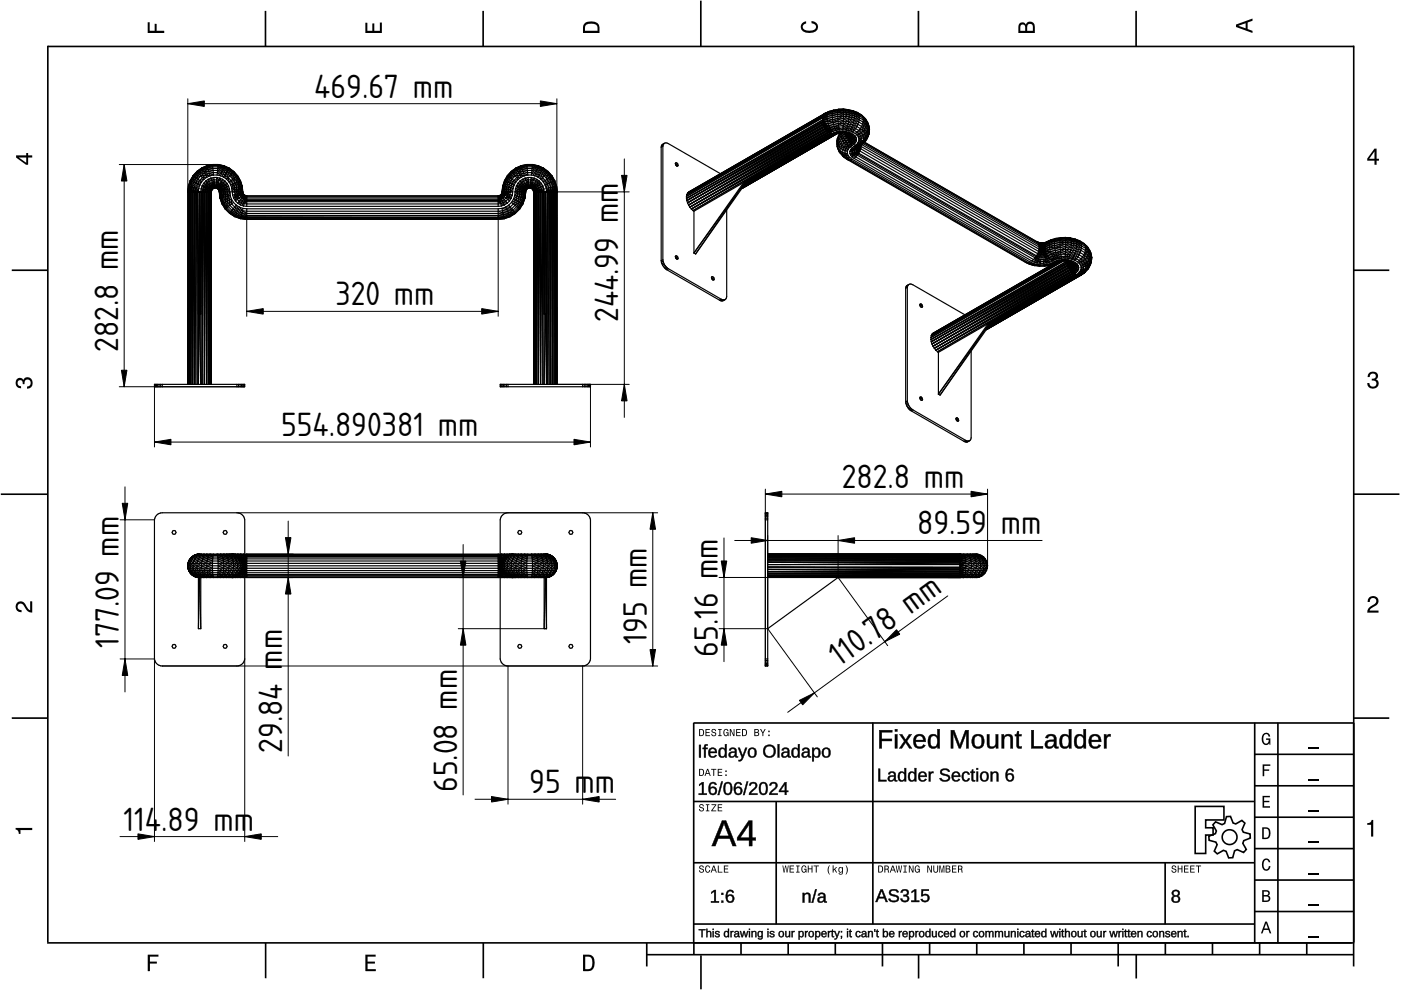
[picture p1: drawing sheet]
<svg xmlns="http://www.w3.org/2000/svg" width="297mm" height="210mm" viewBox="0 0 297 210" stroke-linecap="round" stroke-linejoin="round" font-family="sans-serif">
<defs><g id="words">
<g font-size="6.7">
<text x="66.6" y="20.7">469.67 mm</text>
<text x="71.1" y="64.7">320 mm</text>
<text x="131.1" y="68.3" transform="rotate(-90 131.1 68.3)">244.99 mm</text>
<text x="25" y="74.7" transform="rotate(-90 25 74.7)">282.8 mm</text>
<text x="59.6" y="92.4">554.890381 mm</text>
<text x="178.5" y="103.5">282.8 mm</text>
<text x="194.4" y="113.3">89.59</text>
<text x="212.2" y="113.3">mm</text>
<text x="25.2" y="137.4" transform="rotate(-90 25.2 137.4)">177.09 mm</text>
<text x="137.1" y="136.5" transform="rotate(-90 137.1 136.5)">195 mm</text>
<text x="152.2" y="139.2" transform="rotate(-90 152.2 139.2)">65.16 mm</text>
<text x="178" y="141.4" transform="rotate(-36 178 141.4)">1</text>
<text x="181.7" y="138.7" transform="rotate(-36 181.7 138.7)">0.78 mm</text>
<text x="59.8" y="159.6" transform="rotate(-90 59.8 159.6)">29.84 mm</text>
<text x="96.9" y="167.9" transform="rotate(-90 96.9 167.9)">65.08 mm</text>
<text x="112.2" y="168.2">95 mm</text>
<text x="26.2" y="176.1">114</text>
<text x="34.2" y="176.1">.89 mm</text>
</g>
</g></defs>
<g fill="none" stroke="#000" stroke-width=".35">
<path d="M10.1 9.9h277M10.1 9.7v190.1M56.3 2.3v7.5M102.4 2.3v7.5M148.6 .1v9.8M194.7 2.3v7.5M240.9 2.3v7.5M287 9.7v195.2M2.5 57.3h7.5M287.1 57.3h7.5M.2 104.8h10M287 104.8h9.7"/>
<path d="M2.5 152.3h7.5M147 153.3h140.1M147.1 153.3v46.7M185.1 153.2v42.8M266 159.9h21M266 153.3v46.7M270.9 153.3v46.7M287.1 152.3h7.5M147 169.9h119M164.6 169.9v26M266 179.9h21M266 173.3h21"/>
<path d="M266 166.6h21M10 199.9h277.1M56.3 199.9v7.5M102.5 199.9v7.5M137.1 199.9v5M147 195.9h119M147 182.9h119M147.1 199.9v2.5M157.1 199.9v2.5M167.1 199.9v2.5M177.1 199.9v2.5M187.1 199.9v5"/>
<path d="M197.1 199.9v2.5M207.1 199.9v2.5M217.1 199.9v2.5M227.1 199.9v2.5M237.1 199.9v5M247 182.9v13M247.1 199.9v2.5M257.1 199.9v2.5M266 193.3h21M266 186.6h21M267.1 199.9v2.5M277.1 199.9v2.5"/>
<path d="M137.1 202.4h150M148.6 202.6v7.2M194.8 202.4v5.1M240.9 202.4v5.1"/>
</g>
<g fill="#000">
<path d="M31.3 4.7h.4v1.8h1.1v-1.4h.4v1.4h1.6v.5h-3.5z" fill-rule="evenodd"/>
<path d="M77.5 4.8h.4v1.7h1v-1.5h.5v1.5h1.1v-1.7h.5v2.2h-3.5z" fill-rule="evenodd"/>
<path d="M124 4.9a2.19 2.19 0 0 0-.4 2.1h3.5v-1.2a1.42 1.42 0 0 0-1.7-1.3zM124.3 5.2a2.14 2.14 0 0 1 2.3 .3l.1 1h-2.7l.1-1z" fill-rule="evenodd"/>
<path d="M170.1 4.9l.8-.4v.5a.7 .7 0 0 0-.7 .5 .7 .7 0 0 0 .3 .8 1.69 1.69 0 0 0 2.5-.6 .9 .9 0 0 0-.9-.8v-.5a1.24 1.24 0 0 1 1.3 1.1 1.24 1.24 0 0 1-1 1.4 2.22 2.22 0 0 1-2.5-.7l-.1-.5z" fill-rule="evenodd"/>
<path d="M216.1 5l-.2 .8v1.2h3.5v-1.3a.98 .98 0 0 0-.7-1.1 .98 .98 0 0 0-1.2 .6 .84 .84 0 0 0-1.4-.2zM216.4 5.3a.54 .54 0 0 1 .7-.1 .54 .54 0 0 1 .3 .6v.7h-1.1zM217.9 5.2a.62 .62 0 0 1 .7-.1 .62 .62 0 0 1 .4 .6v.8h-1.2z" fill-rule="evenodd"/>
<path d="M262.1 5.2v.5l3.5 1.3v-.5l-1.1-.3v-1.4l1.1-.4v-.5zM262.6 5.5l1.5-.6v1.1z" fill-rule="evenodd"/>
<path d="M3.4 32.9v.5l2.1 1.5h.5v-1.5h.8v-.5h-.8v-.5h-.4v.5zM4 33.4h1.6v1.1z" fill-rule="evenodd"/>
<path d="M291.4 31.5l-1.5 2.1v.5h1.5v.8h.5v-.8h.5v-.4h-.5v-2.2zM291.4 32.1v1.6h-1.1z" fill-rule="evenodd"/>
<path d="M3.6 80.4a.86 .86 0 0 1 1.4 .1 1.06 1.06 0 0 1 1.2-.5 1.06 1.06 0 0 1 .7 1.2 1.1 1.1 0 0 1-1.2 1.2v-.5a.71 .71 0 0 0 .8-.9 .71 .71 0 0 0-1.3-.1v.6h-.4a.61 .61 0 0 0-.3-.8 .61 .61 0 0 0-.8 .2 .61 .61 0 0 0 .2 .8l.6 .2v.4a1.15 1.15 0 0 1-1.2-.6 1.15 1.15 0 0 1 .3-1.3z" fill-rule="evenodd"/>
<path d="M290.3 79.1a1.08 1.08 0 0 1 1.3-.2 1.08 1.08 0 0 1 .5 1.3l-.4 .2a1.06 1.06 0 0 1 .6 1.3 1.06 1.06 0 0 1-1.2 .7 1.1 1.1 0 0 1-1.2-1.2h.4a.71 .71 0 0 0 1 .8 .71 .71 0 0 0 .1-1.3h-.6v-.4a.61 .61 0 0 0 .8-.3 .61 .61 0 0 0-.2-.8 .61 .61 0 0 0-.8 .2l-.2 .5h-.4z" fill-rule="evenodd"/>
<path d="M3.6 127.8a1.22 1.22 0 0 1 2 .7l.4 .6 .4 .3v-1.9h.4v2.4a1.8 1.8 0 0 1-1.7-1.4 .71 .71 0 0 0-.9-.5 .71 .71 0 0 0-.5 .8 .71 .71 0 0 0 .9 .6v.4a1.18 1.18 0 0 1-1.2-.6 1.18 1.18 0 0 1 .2-1.4z" fill-rule="evenodd"/>
<path d="M290.3 126.7a1.18 1.18 0 0 1 1.9 .3 1.18 1.18 0 0 1-1 1.7l-.5 .3-.3 .5h1.9v.4h-2.4a1.8 1.8 0 0 1 1.4-1.7 .71 .71 0 0 0 .5-.9 .71 .71 0 0 0-.9-.5 .71 .71 0 0 0-.5 .8h-.4z" fill-rule="evenodd"/>
<path d="M148.2 154.6v1.5h.5a.77 .77 0 0 0 .6-.8 .77 .77 0 0 0-.6-.7zM148.4 154.8a.58 .58 0 0 1 .7 .5 .58 .58 0 0 1-.7 .6zM149.6 154.6v1.5h.9v-.2h-.7v-.5h.6v-.2h-.6v-.4h.7v-.2zM151 154.7a.53 .53 0 0 0 0 .6 .53 .53 0 0 0 .6 .2 .32 .32 0 0 1-.3 .5 .32 .32 0 0 1-.3-.4h-.2a.5 .5 0 0 0 .7 .5 .5 .5 0 0 0 .1-.8l-.4-.1a.28 .28 0 0 1-.1-.4 .28 .28 0 0 1 .4-.1 .28 .28 0 0 1 .1 .3h.2a.51 .51 0 0 0-.3-.4 .51 .51 0 0 0-.5 .1zM152.3 154.6v.2h.2v1.1h-.2v.2h.7v-.2h-.3v-1.1h.3v-.2zM153.5 154.7a.81 .81 0 0 0 .5 1.4l.3-.2 .2 .2v-.8h-.6v.1h.4l-.2 .5a.6 .6 0 0 1-.5-.6 .6 .6 0 0 1 .4-.6l.2 .3h.3l-.2-.3a.53 .53 0 0 0-.8 0zM154.7 154.6v1.5h.2v-1.3l.6 1.3h.2v-1.5h-.2v1.2l-.5-1.2zM156.1 154.6v1.5h.9v-.2h-.7v-.5h.6v-.2h-.6v-.4h.7v-.2zM157.3 154.6v1.5h.5a.77 .77 0 0 0 .6-.8 .77 .77 0 0 0-.6-.7zM157.5 154.8a.57 .57 0 0 1 .7 .5 .57 .57 0 0 1-.7 .6zM159.9 154.6v1.5h.6a.42 .42 0 0 0 .5-.3 .42 .42 0 0 0-.3-.5l.2-.2-.1-.4zM160.1 154.8h.3a.23 .23 0 0 1 .3 .2 .23 .23 0 0 1-.3 .2h-.3zM160.1 155.4h.4a.26 .26 0 0 1 .3 .2 .26 .26 0 0 1-.3 .3h-.4zM161.1 154.6l.5 .9v.6h.2v-.6l.5-.9h-.2l-.4 .7-.3-.7zM162.9 155.8v.3h.3v-.3zM162.9 154.9v.3h.3v-.3z" fill-rule="evenodd"/>
<path d="M267.8 155.7a.85 .85 0 0 1 .9-.3 .85 .85 0 0 1 .6 .8h-.3l-.1-.3a.49 .49 0 0 0-.4-.3 .49 .49 0 0 0-.5 .3 1.2 1.2 0 0 0 .4 1.8 .66 .66 0 0 0 .6-.8h-.6v-.3h.9v1.3h-.1l-.1-.3-.3 .3a.85 .85 0 0 1-1.2-.7v-1.1z" fill-rule="evenodd"/>
<path d="M3.3 175.5h3.5v.5h-2.5v.8h-.3a.77 .77 0 0 0-.7-.9z" fill-rule="evenodd"/>
<path d="M148.4 170.6a.53 .53 0 0 0 0 .6 .53 .53 0 0 0 .6 .2 .32 .32 0 0 1-.3 .5 .32 .32 0 0 1-.3-.4h-.2a.5 .5 0 0 0 .7 .6 .5 .5 0 0 0 .1-.9l-.4-.1a.28 .28 0 0 1-.1-.4 .28 .28 0 0 1 .4-.1 .28 .28 0 0 1 .1 .4h.2a.51 .51 0 0 0-.3-.5 .51 .51 0 0 0-.5 .1zM149.7 170.5v.2h.2v1.1h-.2v.2h.7v-.2h-.3v-1.1h.3v-.2zM150.8 170.5v.2h.8l-.8 1.3h1.1v-.2h-.9l.9-1.3zM152.2 170.5v1.5h.9v-.2h-.7v-.5h.6v-.1h-.6v-.5h.7v-.2z" fill-rule="evenodd"/>
<path d="M148.2 163v1.5h.5a.77 .77 0 0 0 .6-.7 .77 .77 0 0 0-.6-.8zM148.4 163.2a.58 .58 0 0 1 .7 .6 .58 .58 0 0 1-.7 .5zM149.9 163l-.5 1.5h.2l.1-.4h.6l.2 .4h.2l-.6-1.5zM150 163.2l.3 .7h-.5zM150.8 163v.2h.4v1.3h.2v-1.3h.5v-.2zM152.2 163v1.5h.9v-.2h-.7v-.5h.6v-.2h-.6v-.4h.7v-.2zM153.8 164.2v.3h.3v-.3zM153.8 163.4v.3h.3v-.3z" fill-rule="evenodd"/>
<path d="M267.7 168.7h1.5v.3h-1.2v.8h1.1v.3h-1.1v.8h1.3v.3h-1.6z" fill-rule="evenodd"/>
<path d="M267.7 162.1h1.6v.3h-1.3v.7h1.1v.3h-1.1v1.2h-.3z" fill-rule="evenodd"/>
<path d="M267.6 175.4v2.5h.8a1.37 1.37 0 0 0 .7-2.2 1.56 1.56 0 0 0-1.5-.3zM267.9 175.7a.98 .98 0 0 1 1.2 .7 .98 .98 0 0 1-.7 1.2h-.5z" fill-rule="evenodd"/>
<path d="M289.9 174.5a.77 .77 0 0 0 .9-.7h.4v3.6h-.5v-2.5h-.8z" fill-rule="evenodd"/>
<path d="M148.4 183.6a.53 .53 0 0 0 0 .6 .53 .53 0 0 0 .6 .2 .32 .32 0 0 1-.3 .5 .32 .32 0 0 1-.3-.4h-.2a.5 .5 0 0 0 .7 .6 .5 .5 0 0 0 .1-.9l-.4-.1a.28 .28 0 0 1-.1-.4 .28 .28 0 0 1 .4-.1 .28 .28 0 0 1 .1 .4h.2a.51 .51 0 0 0-.3-.5 .51 .51 0 0 0-.5 .1zM149.6 183.7l-.1 .2a.67 .67 0 0 0 .1 .9 .67 .67 0 0 0 .8 .1l.2-.4h-.2l-.2 .3a.6 .6 0 0 1-.5-.5 .6 .6 0 0 1 .5-.6l.2 .3h.2l-.2-.4a.5 .5 0 0 0-.8 .1zM151.2 183.5l-.5 1.5h.2l.1-.4h.6l.2 .4h.2l-.6-1.5zM151.3 183.7l.3 .7h-.5zM152.2 183.5v1.5h1v-.2h-.8v-1.3zM153.5 183.5v1.5h.9v-.2h-.7v-.5h.6v-.2h-.6v-.4h.7v-.2z" fill-rule="evenodd"/>
<path d="M165.9 183.5l.2 1.5h.2l.3-1.3 .2 1.3h.2l.2-1.5h-.1l-.2 1.3-.2-1.3h-.2l-.2 1.3-.2-1.3zM167.4 183.5v1.5h1v-.2h-.8v-.5h.7v-.2h-.7v-.4h.7v-.2zM168.8 183.5v.2h.3v1.1h-.3v.2h.7v-.2h-.2v-1.1h.2v-.2zM170 183.7a.82 .82 0 0 0 .6 1.3l.3-.2 .1 .2v-.8h-.5v.2h.3l-.2 .4a.6 .6 0 0 1-.5-.5 .6 .6 0 0 1 .5-.6l.2 .3h.2l-.2-.4a.53 .53 0 0 0-.8 .1zM171.3 183.5v1.5h.2v-.7h.6v.7h.2v-1.5h-.2v.6h-.6v-.6zM172.5 183.5v.2h.5v1.3h.2v-1.3h.4v-.2zM175.8 183.5a1.35 1.35 0 0 0 .2 1.9 1.84 1.84 0 0 1 0-1.9zM176.5 183.5v1.5h.2v-.4l.2-.2 .4 .6h.2l-.4-.7 .4-.5h-.2l-.6 .6v-.9zM177.9 184a.59 .59 0 0 0-.2 .7 .59 .59 0 0 0 .7 .3l.1-.2a.31 .31 0 0 1-.1 .5 .31 .31 0 0 1-.4-.2h-.2a.47 .47 0 0 0 .5 .4 .47 .47 0 0 0 .4-.5v-1.2h-.2v.2l-.3-.2zM178 184.1l.1-.1a.42 .42 0 0 1 .4 .4 .42 .42 0 0 1-.4 .5l-.1-.3zM179.3 183.5a1.85 1.85 0 0 1 0 1.9 1.22 1.22 0 0 0 0-1.9z" fill-rule="evenodd"/>
<path d="M186.2 183.5v1.5h.5a.77 .77 0 0 0 .6-.7 .77 .77 0 0 0-.6-.8zM186.4 183.7a.58 .58 0 0 1 .6 .6 .58 .58 0 0 1-.6 .5zM187.5 183.5v1.5h.2v-.6a.45 .45 0 0 1 .5 .1 .45 .45 0 0 1 .1 .5h.2l-.2-.7a.42 .42 0 0 0 .1-.5 .42 .42 0 0 0-.4-.3zM187.7 183.7h.3a.26 .26 0 0 1 .3 .2 .26 .26 0 0 1-.4 .3h-.2zM189.2 183.5l-.6 1.5h.2l.2-.4h.6l.1 .4h.2l-.5-1.5zM189.3 183.7l.2 .7h-.4zM189.9 183.5l.3 1.5h.2l.2-1.3 .2 1.3h.2l.3-1.5h-.2l-.2 1.3-.2-1.3h-.2l-.2 1.3-.2-1.3zM191.5 183.5v.2h.3v1.1h-.3v.2h.8v-.2h-.3v-1.1h.3v-.2zM192.7 183.5v1.5h.2v-1.2l.6 1.2h.2v-1.5h-.2v1.2l-.6-1.2zM194.1 183.7a.81 .81 0 0 0 .5 1.3l.3-.2 .1 .2v-.8h-.5v.2h.3l-.2 .4a.6 .6 0 0 1-.5-.5 .6 .6 0 0 1 .5-.6l.2 .3h.2l-.2-.4a.53 .53 0 0 0-.7 .1zM196.6 183.5v1.5h.2v-1.2l.6 1.2h.2v-1.5h-.2v1.2l-.6-1.2zM197.9 183.5v.9a.52 .52 0 0 0 .5 .6 .52 .52 0 0 0 .5-.6v-.9h-.2v.9a.33 .33 0 0 1-.3 .5 .33 .33 0 0 1-.3-.5v-.9zM199.2 183.5v1.5h.1v-1.4l.3 1.4h.2l.3-1.4v1.4h.1v-1.5h-.2l-.3 1.3-.3-1.3zM200.5 183.5v1.5h.6a.42 .42 0 0 0 .4-.3 .42 .42 0 0 0-.2-.5l.2-.2-.1-.4zM200.7 183.7h.3a.23 .23 0 0 1 .3 .2 .23 .23 0 0 1-.3 .2h-.3zM200.7 184.3h.3a.26 .26 0 0 1 .3 .3 .26 .26 0 0 1-.3 .2h-.3zM201.8 183.5v1.5h1v-.2h-.8v-.5h.7v-.2h-.7v-.4h.8v-.2zM203.1 183.5v1.5h.2v-.6a.45 .45 0 0 1 .5 .1 .45 .45 0 0 1 .1 .5h.2l-.2-.7a.42 .42 0 0 0 .1-.5 .42 .42 0 0 0-.4-.3zM203.3 183.7h.3a.26 .26 0 0 1 .3 .2 .26 .26 0 0 1-.4 .3h-.2z" fill-rule="evenodd"/>
<path d="M248.5 183.6a.53 .53 0 0 0 0 .6 .53 .53 0 0 0 .6 .2 .32 .32 0 0 1-.2 .5 .32 .32 0 0 1-.3-.4h-.2a.5 .5 0 0 0 .6 .6 .5 .5 0 0 0 .2-.9l-.4-.1a.28 .28 0 0 1-.1-.4 .28 .28 0 0 1 .3-.1 .28 .28 0 0 1 .2 .4h.2a.51 .51 0 0 0-.3-.5 .51 .51 0 0 0-.6 .1zM249.7 183.5v1.5h.2v-.7h.6v.7h.2v-1.5h-.2v.6h-.6v-.6zM251 183.5v1.5h1v-.2h-.8v-.5h.7v-.2h-.7v-.4h.8v-.2zM252.3 183.5v1.5h1v-.2h-.8v-.5h.7v-.2h-.7v-.4h.8v-.2zM253.5 183.5v.2h.5v1.3h.2v-1.3h.5v-.2z" fill-rule="evenodd"/>
<path d="M268.3 195.4l-1 2.5h.4l.2-.7h1l.3 .7h.3l-.9-2.5zM268.4 195.8l.4 1.1h-.7z" fill-rule="evenodd"/>
<path d="M267.6 188.7v2.5h1a.7 .7 0 0 0 .7-.5 .7 .7 0 0 0-.4-.8 .61 .61 0 0 0 .3-.8 .61 .61 0 0 0-.7-.4zM267.9 189h.6a.38 .38 0 0 1 .4 .4 .38 .38 0 0 1-.5 .4h-.5zM267.9 190.1h.6a.44 .44 0 0 1 .5 .4 .44 .44 0 0 1-.5 .4h-.6z" fill-rule="evenodd"/>
<path d="M267.8 182.3a.85 .85 0 0 1 .9-.3 .85 .85 0 0 1 .6 .8h-.3l-.1-.2a.47 .47 0 0 0-.4-.3 .47 .47 0 0 0-.4 .3 1.21 1.21 0 0 0 .4 1.7 .64 .64 0 0 0 .5-.7h.4a.89 .89 0 0 1-.8 1 .89 .89 0 0 1-1-.7v-1.1z" fill-rule="evenodd"/>
<path d="M31.3 202.4h2.3v.4h-1.8v1.1h1.5v.4h-1.5v1.6h-.5z" fill-rule="evenodd"/>
<path d="M77.5 202.4h2.1v.4h-1.7v1.1h1.6v.4h-1.6v1.2h1.8v.4h-2.2z" fill-rule="evenodd"/>
<path d="M123.6 202.4v3.5h1.2a1.42 1.42 0 0 0 1.3-1.7 1.38 1.38 0 0 0-1.3-1.8zM124.1 202.8l1 .1a1.89 1.89 0 0 1 0 2.5l-1 .1z" fill-rule="evenodd"/>
</g>
<path d="M277.3 158.6h2.2M277.3 178.6h2.2M277.3 172h2.2M277.3 165.3h2.2M277.3 198.6h2.2M277.3 192h2.2M277.3 185.3h2.2" fill="none" stroke="#000" stroke-width=".25"/>
<g fill="#000">
<path d="M186.4 154.8h2.8v.4h-2.3v1.5h2.2v.4h-2.2v1.6h-.5zM189.7 155.7h.5v3h-.5zM189.7 154.6h.5v.5h-.5zM190.7 155.7h.6l.7 1.2 .7-1.2h.6l-1 1.4 1 1.6h-.5l-.8-1.3-.8 1.3h-.5l1-1.6zM194 156a1.34 1.34 0 0 1 1.6-.2 1.34 1.34 0 0 1 .7 1.5h-2.1a.86 .86 0 0 0 .5 1 .86 .86 0 0 0 1-.4l.5 .1a1.4 1.4 0 0 1-1.8 .6 1.4 1.4 0 0 1-.7-1.8zM194.4 156.3l-.2 .6h1.6a.79 .79 0 0 0-.5-.8 .79 .79 0 0 0-.9 .2zM197.1 155.9a1.05 1.05 0 0 1 1.6 .3v-1.6h.5v4.1h-.4v-.5a1.13 1.13 0 0 1-1.5 .4 1.13 1.13 0 0 1-.6-1.4l.1-.6zM197.6 156.1a1.73 1.73 0 0 0 .1 2.2h.2a.9 .9 0 0 0 .8-1.2 .82 .82 0 0 0-.2-.9 .82 .82 0 0 0-.9-.1zM201.6 154.8h.7l1.2 3.3 1.2-3.3h.6v3.9h-.4v-3.4l-1.2 3.4h-.4l-1.2-3.4v3.4h-.5zM206.5 155.9a1.39 1.39 0 0 1 1.7 0 1.39 1.39 0 0 1 .4 1.6 1.32 1.32 0 0 1-1.4 1.2 1.32 1.32 0 0 1-1.2-1.5l.1-.6zM206.9 156.1a1.58 1.58 0 0 0 .2 2.2h.2a.88 .88 0 0 0 .9-1.1 .85 .85 0 0 0-.3-1 .85 .85 0 0 0-1-.1zM209.3 155.7h.5v1.9a.71 .71 0 0 0 .7 .8 .71 .71 0 0 0 .6-1v-1.7h.5v3h-.4l-.1-.5a.99 .99 0 0 1-1.1 .5 .99 .99 0 0 1-.7-1zM212.4 155.7h.4l.1 .5a.99 .99 0 0 1 1.1-.5 .99 .99 0 0 1 .7 1v2h-.5v-1.9a.71 .71 0 0 0-.7-.8 .71 .71 0 0 0-.6 .9v1.8h-.5zM215.7 155.1h.3v.6h.6v.4h-.6v2l.2 .2h.4v.3l-.3 .1a.6 .6 0 0 1-.8-.7v-1.9h-.3v-.4h.3zM218.7 154.8h.5v3.4h1.9v.5h-2.4zM222 155.9a1.17 1.17 0 0 1 1.2-.3 1.17 1.17 0 0 1 .8 1v1.5l.1 .2h.3v.3a.59 .59 0 0 1-.6 .1 .59 .59 0 0 1-.3-.6 1 1 0 0 1-1.2 .6 1 1 0 0 1-.7-1.1l.4-.6 1.5-.1a.67 .67 0 0 0-.5-.9 .67 .67 0 0 0-.8 .5h-.5zM222.3 157.4a.61 .61 0 0 0 0 .9 .61 .61 0 0 0 1-.3l.2-.8zM225 155.9a1.05 1.05 0 0 1 1.6 .3v-1.6h.5v4.1h-.4l-.1-.5a1.13 1.13 0 0 1-1.4 .4 1.13 1.13 0 0 1-.6-1.4l.1-.6zM225.4 156.1a1.73 1.73 0 0 0 .2 2.2h.2a.9 .9 0 0 0 .8-1.2 .82 .82 0 0 0-.2-.9 .82 .82 0 0 0-1-.1zM228.1 155.9a1.05 1.05 0 0 1 1.6 .3v-1.6h.5v4.1h-.4v-.5a1.13 1.13 0 0 1-1.5 .4 1.13 1.13 0 0 1-.6-1.4l.1-.6zM228.6 156.1a1.73 1.73 0 0 0 .1 2.2h.2a.9 .9 0 0 0 .8-1.2 .82 .82 0 0 0-.2-.9 .82 .82 0 0 0-.9-.1zM231.2 156a1.34 1.34 0 0 1 1.6-.2 1.34 1.34 0 0 1 .7 1.5h-2.1a.86 .86 0 0 0 .5 1 .86 .86 0 0 0 1-.4l.5 .1a1.4 1.4 0 0 1-1.8 .6 1.4 1.4 0 0 1-.7-1.8zM231.6 156.3l-.2 .6h1.6a.79 .79 0 0 0-.5-.8 .79 .79 0 0 0-.9 .2zM234.1 155.7h.4l.1 .6a.71 .71 0 0 1 .9-.6v.4a.74 .74 0 0 0-.8 .2 .74 .74 0 0 0-.1 .8v1.6h-.5z"/>
<path d="M186.4 154.8h2.8v.5l-2.3-.1v1.5l2.2-.1v.5h-2.2l.1 1.6h-.6zM186.4 154.8v3.9h.5v-1.6h2.2v-.4h-2.2v-1.5h2.3v-.4zM189.7 155.7h.6v3h-.6zM189.7 155.7v3h.5v-3zM189.7 154.6h.6v.5h-.6zM189.7 154.6v.5h.5v-.5zM190.6 155.7h.7l.7 1.2 .7-1.2h.7l-1.1 1.4 1.1 1.6h-.6l-.8-1.3-.8 1.3h-.6l1.1-1.6zM190.7 155.7l1.1 1.4-1.1 1.6h.5l.8-1.3 .8 1.3h.5l-1.1-1.6 1.1-1.4h-.6l-.7 1.2-.7-1.2zM193.9 156a1.36 1.36 0 0 1 1.7-.3 1.36 1.36 0 0 1 .7 1.6h-2.1a.84 .84 0 0 0 .5 .9 .84 .84 0 0 0 1.1-.4l.4 .2a1.44 1.44 0 0 1-1.8 .6 1.44 1.44 0 0 1-.8-1.8zM194 156.1a1.53 1.53 0 0 0-.2 1.7 1.53 1.53 0 0 0 1.6 .8l.8-.5-.5-.2a.78 .78 0 0 1-1.2 .4l-.3-.4-.1-.7 2.1 .1a1.3 1.3 0 0 0-.6-1.5 1.3 1.3 0 0 0-1.6 .3zM194.4 156.3l-.2 .6h1.5a.75 .75 0 0 0-.4-.8 .75 .75 0 0 0-.9 .2zM194.4 156.2a.81 .81 0 0 1 .9-.2 .81 .81 0 0 1 .5 1h-1.7zM197.1 155.9a1.02 1.02 0 0 1 1.6 .3v-1.6h.6v4.1h-.6v-.5a1.03 1.03 0 0 1-1.7 .2l-.3-.8a2.16 2.16 0 0 1 .4-1.7zM197.2 155.9a1.91 1.91 0 0 0 .3 2.7 1.17 1.17 0 0 0 1.3-.5v.6h.4v-4.1h-.5v1.6a.98 .98 0 0 0-1.5-.3zM197.6 156.2a1.71 1.71 0 0 0 .1 2.1h.5a1.41 1.41 0 0 0 0-2.2zM197.5 156.1a.86 .86 0 0 1 1 .1 .86 .86 0 0 1 .3 .9 .86 .86 0 0 1-.3 1.1 .86 .86 0 0 1-1.1-.1l-.2-1.3zM201.6 154.8h.7l1.2 3.3 1.1-3.3h.8v3.9h-.6l.1-3.4-.1 .5-1.1 2.9h-.4l-1.3-3.4 .1 3.4h-.5zM201.6 154.8v3.9h.5v-3.4l1.2 3.4h.4l1.2-3.4v3.4h.4v-3.9h-.6l-1.2 3.3-1.2-3.3zM206.5 155.9a1.44 1.44 0 0 1 1.7 0 1.44 1.44 0 0 1 .5 1.6 1.36 1.36 0 0 1-1.5 1.2 1.36 1.36 0 0 1-1.2-1.5v-.6zM206.5 155.9a1.56 1.56 0 0 0-.4 1.7 1.56 1.56 0 0 0 1.2 1.1 1.33 1.33 0 0 0 1.3-1.9 1.25 1.25 0 0 0-.7-1.1 1.25 1.25 0 0 0-1.4 .2zM206.9 156.2a1.54 1.54 0 0 0 .2 2.1h.2a.84 .84 0 0 0 .8-1.1 .81 .81 0 0 0-.2-1 .81 .81 0 0 0-1 0zM206.9 156.1a.9 .9 0 0 1 1 .1 .9 .9 0 0 1 .3 1 .9 .9 0 0 1-.8 1.2 .9 .9 0 0 1-.9-1.2l.1-.7zM209.2 155.7h.6v1.9a.66 .66 0 0 0 .7 .7 .66 .66 0 0 0 .6-.9v-1.7h.6v3h-.6v-.5a1 1 0 0 1-1.1 .5 1 1 0 0 1-.8-1zM209.3 155.7v2a.97 .97 0 0 0 .8 .9 .97 .97 0 0 0 1-.5l.1 .6h.4v-3h-.5l.1 1.7a.75 .75 0 0 1-.7 1 .75 .75 0 0 1-.8-.8l.1-1.9zM212.3 155.7h.6v.5a1 1 0 0 1 1.1-.6 1 1 0 0 1 .8 1.1v2h-.6v-1.9a.66 .66 0 0 0-.7-.7 .66 .66 0 0 0-.6 .8v1.8h-.6zM212.4 155.7v3h.5l-.1-1.8a.75 .75 0 0 1 .7-.9 .75 .75 0 0 1 .8 .8l-.1 1.9h.5v-2a.97 .97 0 0 0-.7-1 .97 .97 0 0 0-1.1 .6l-.1-.6zM215.7 155h.4l-.1 .7h.6v.4h-.6l.1 2 .1 .1h.5v.4a.79 .79 0 0 1-1.2-.6v-1.9h-.4v-.4h.4zM215.7 155.1l-.1 .7-.4-.1v.4l.4-.1v2a.65 .65 0 0 0 .3 .6 .65 .65 0 0 0 .7 0v-.3h-.4l-.2-.4v-1.9l.6 .1v-.4l-.6 .1v-.7zM218.6 154.8h.6v3.4h2v.5h-2.6zM218.7 154.8v3.9h2.4v-.5l-2 .1 .1-3.5zM221.9 155.9a1.26 1.26 0 0 1 2.1 .7v1.5l.1 .2h.3v.3a.6 .6 0 0 1-.6 .1 .6 .6 0 0 1-.3-.6 1.03 1.03 0 0 1-1.3 .7 1.03 1.03 0 0 1-.7-1.3 1.03 1.03 0 0 1 1.3-.7l.6 .1a.64 .64 0 0 0-.4-.8 .64 .64 0 0 0-.8 .4h-.6zM222.1 155.9l-.4 .6h.5a.62 .62 0 0 1 .4-.6 .62 .62 0 0 1 .6 .2l.2 .2 .1 .6h-.7a.94 .94 0 0 0-1.2 .5 .94 .94 0 0 0 .5 1.2 .94 .94 0 0 0 1.2-.3l.2-.3a.55 .55 0 0 0 .3 .6 .55 .55 0 0 0 .6 0v-.3l-.3 .1-.2-.3v-1.5a1.12 1.12 0 0 0-.7-.9 1.12 1.12 0 0 0-1.1 .2zM222.3 157.4a.57 .57 0 0 0 .1 .9 .57 .57 0 0 0 .8-.3l.3-.8zM222.2 157.3l1.3-.1a.85 .85 0 0 1-.4 1 .85 .85 0 0 1-1.1-.2zM225 155.9a1.02 1.02 0 0 1 1.6 .3v-1.6h.6v4.1h-.6v-.5a1.03 1.03 0 0 1-1.7 .2l-.3-.8a2.16 2.16 0 0 1 .4-1.7zM225.1 155.9a1.91 1.91 0 0 0 .3 2.7 1.17 1.17 0 0 0 1.3-.5v.6h.4v-4.1h-.5v1.6a.98 .98 0 0 0-1.5-.3zM225.5 156.2a1.71 1.71 0 0 0 .1 2.1h.5a1.41 1.41 0 0 0 0-2.2zM225.4 156.1a.86 .86 0 0 1 1 .1 .86 .86 0 0 1 .3 .9 .86 .86 0 0 1-.3 1.1 .86 .86 0 0 1-1.1-.1l-.2-1.3zM228.1 155.9a1.02 1.02 0 0 1 1.6 .3v-1.6h.6v4.1h-.6v-.5a1.03 1.03 0 0 1-1.7 .2l-.3-.8a2.16 2.16 0 0 1 .4-1.7zM228.2 155.9a1.91 1.91 0 0 0 .3 2.7 1.17 1.17 0 0 0 1.3-.5v.6h.4v-4.1h-.5v1.6a.98 .98 0 0 0-1.5-.3zM228.6 156.2a1.71 1.71 0 0 0 .1 2.1h.5a1.41 1.41 0 0 0 0-2.2zM228.5 156.1a.86 .86 0 0 1 1 .1 .86 .86 0 0 1 .3 .9 .86 .86 0 0 1-.3 1.1 .86 .86 0 0 1-1.1-.1l-.2-1.3zM231.1 156a1.36 1.36 0 0 1 1.7-.3 1.36 1.36 0 0 1 .7 1.6h-2.1a.84 .84 0 0 0 .5 .9 .84 .84 0 0 0 1.1-.4l.4 .2a1.44 1.44 0 0 1-1.8 .6 1.44 1.44 0 0 1-.8-1.8zM231.2 156.1a1.53 1.53 0 0 0-.2 1.7 1.53 1.53 0 0 0 1.6 .8l.8-.5-.5-.2a.78 .78 0 0 1-1.2 .4l-.3-.4-.1-.7 2.1 .1a1.3 1.3 0 0 0-.6-1.5 1.3 1.3 0 0 0-1.6 .3zM231.6 156.3l-.2 .6h1.5a.75 .75 0 0 0-.4-.8 .75 .75 0 0 0-.9 .2zM231.6 156.2a.81 .81 0 0 1 .9-.2 .81 .81 0 0 1 .5 1h-1.7zM234 155.7h.6v.6a.65 .65 0 0 1 .9-.6v.5a.69 .69 0 0 0-.7 .2 .69 .69 0 0 0-.2 .7v1.6h-.6zM234.1 155.7v3h.5l-.1-1.6a.74 .74 0 0 1 .2-.8 .74 .74 0 0 1 .8-.2v-.4a.96 .96 0 0 0-1 .7v-.7z"/>
<path d="M148.2 166.3l.7-.5h.3v2.4h.7v.4h-1.8v-.4h.7l.1-2-.7 .5zM148.2 166.3l.1 .3 .6-.5v2.2l-.7-.1v.3h1.6v-.3l-.7 .1 .1-2.4h-.3zM150.6 165.9a.77 .77 0 0 1 .8-.1 .77 .77 0 0 1 .5 .6l-.3 .1a.53 .53 0 0 0-.7-.3 .53 .53 0 0 0-.3 .6v.3a.78 .78 0 0 1 .7-.4 .78 .78 0 0 1 .6 .5 .95 .95 0 0 1-.6 1.4 .95 .95 0 0 1-1.1-1v-1zM150.7 166a1.73 1.73 0 0 0 .2 2.5 .84 .84 0 0 0 1.1-1 .84 .84 0 0 0-1.5-.4 .72 .72 0 0 1 .2-.8 .72 .72 0 0 1 .8-.1l.1 .2h.3a.76 .76 0 0 0-1.2-.4zM150.6 167.6a.53 .53 0 0 0 1 0 .53 .53 0 0 0-1 0zM150.4 167.7a.65 .65 0 0 1 1.3 0 .65 .65 0 0 1-1.3 0zM152.9 165.7h.4l-.8 2.9h-.4zM152.9 165.7l-.7 2.9h.3l.7-2.8zM153.8 165.9a1.04 1.04 0 0 1 1.2 .1 1.04 1.04 0 0 1 .3 1.2 1.01 1.01 0 0 1-.4 1.2 1.01 1.01 0 0 1-1.3-.2 2.22 2.22 0 0 1 .2-2.3zM153.8 166a1.81 1.81 0 0 0 .2 2.5 1 1 0 0 0 1.2-1.3 .97 .97 0 0 0-.3-1.1 .97 .97 0 0 0-1.1-.1zM154 166.2a1.79 1.79 0 0 0 .1 2h.4a1.62 1.62 0 0 0 0-2zM154 166.2l.5-.1a1.65 1.65 0 0 1 0 2.2h-.4a1.69 1.69 0 0 1-.1-2.1zM156 165.9a.77 .77 0 0 1 .8-.1 .77 .77 0 0 1 .5 .6l-.3 .1a.53 .53 0 0 0-.7-.3 .53 .53 0 0 0-.3 .6l-.1 .3a.78 .78 0 0 1 .7-.4 .78 .78 0 0 1 .7 .5 .95 .95 0 0 1-.6 1.4 .95 .95 0 0 1-1.1-1v-1zM156.1 166a1.73 1.73 0 0 0 .2 2.5 .84 .84 0 0 0 1-1 .84 .84 0 0 0-1.4-.4 .72 .72 0 0 1 .1-.8 .72 .72 0 0 1 .9-.1l.1 .2h.3a.76 .76 0 0 0-1.2-.4zM155.9 167.6a.55 .55 0 0 0 1.1 0 .55 .55 0 0 0-1.1 0zM155.8 167.7a.65 .65 0 0 1 1.3 0 .65 .65 0 0 1-1.3 0zM158.3 165.7h.4l-.8 2.9h-.4zM158.3 165.7l-.7 2.9h.2l.8-2.8zM159.1 166a.9 .9 0 0 1 1.4 .1 .9 .9 0 0 1-.5 1.4l-.8 .7h1.4v.4h-1.8l.1-.6 .6-.6a.75 .75 0 0 0 .4-1.2h-.5l-.2 .4h-.4zM159.1 166l-.3 .5h.4a.56 .56 0 0 1 .9-.3 .56 .56 0 0 1-.2 .9l-.8 .8-.3 .6h1.8v-.3l-1.5 .1 .6-.7a.97 .97 0 0 0 .4-1.7h-.6zM161.3 165.9a1.04 1.04 0 0 1 1.2 .1 1.04 1.04 0 0 1 .3 1.2 1.01 1.01 0 0 1-.4 1.2 1.01 1.01 0 0 1-1.3-.2 2.22 2.22 0 0 1 .2-2.3zM161.3 166a1.81 1.81 0 0 0 .3 2.5 1 1 0 0 0 1.1-1.3 .97 .97 0 0 0-.3-1.1 .97 .97 0 0 0-1.1-.1zM161.5 166.2a1.79 1.79 0 0 0 .2 2h.3a1.62 1.62 0 0 0 0-2zM161.5 166.2l.5-.1a1.65 1.65 0 0 1 0 2.2h-.4a1.69 1.69 0 0 1-.1-2.1zM163.4 166a.9 .9 0 0 1 1.4 .1 .9 .9 0 0 1-.5 1.4l-.8 .7h1.4v.4h-1.8l.1-.6 .6-.6a.75 .75 0 0 0 .4-1.2h-.5l-.2 .4h-.4zM163.4 166l-.3 .5h.4a.56 .56 0 0 1 .9-.3 .56 .56 0 0 1-.2 .9l-.8 .8-.3 .6h1.8v-.3l-1.5 .1 .6-.7a.97 .97 0 0 0 .4-1.7h-.6zM166.4 165.8h.4l-.1 1.8h.5v.4l-.5-.1 .1 .7h-.4v-.7l-1.3 .1v-.4zM166.4 165.9l-1.2 1.8v.2h1.3l-.1 .6h.3v-.6h.4v-.3l-.4 .1v-1.8zM166.4 166.2l-.9 1.5 .9-.1zM166.4 166.2l.1 1.5h-1.1z"/>
<path d="M148.2 166.3l.7-.4h.3v2.3h.6v.3h-1.6v-.3h.6v-2l-.6 .4zM150.6 166l.3-.1a.79 .79 0 0 1 1 .5h-.3a.56 .56 0 0 0-.7-.2 .56 .56 0 0 0-.3 .6v.3a.87 .87 0 0 1 1.2 .1 .87 .87 0 0 1-.1 1.2 .87 .87 0 0 1-1.2-.2 2.08 2.08 0 0 1 .1-2.2zM150.5 167.7a.6 .6 0 0 0 1.2 0 .6 .6 0 0 0-1.2 0zM152.9 165.7h.3l-.7 2.9h-.3zM153.8 166a1 1 0 0 1 1.2 .1 1 1 0 0 1 .2 1.1 .97 .97 0 0 1-.3 1.2 .97 .97 0 0 1-1.3-.2 2.18 2.18 0 0 1 .2-2.2zM154 166.2a1.8 1.8 0 0 0 .1 2h.4a1.64 1.64 0 0 0 0-2.1zM156 166l.3-.1a.79 .79 0 0 1 1 .5h-.3a.56 .56 0 0 0-.7-.2 .56 .56 0 0 0-.4 .6v.3a.87 .87 0 0 1 1.3 .1 .87 .87 0 0 1-.1 1.2 .87 .87 0 0 1-1.3-.2 2.08 2.08 0 0 1 .2-2.2zM155.9 167.7a.58 .58 0 0 0 1.1 0 .58 .58 0 0 0-1.1 0zM158.3 165.7h.3l-.8 2.9h-.3zM159.1 166a.86 .86 0 0 1 1.3 .2 .86 .86 0 0 1-.4 1.2l-.8 .8h1.4v.3h-1.8a2.58 2.58 0 0 1 1.2-1.5 .52 .52 0 0 0-.1-.9 .52 .52 0 0 0-.7 .4h-.4zM161.3 166a1 1 0 0 1 1.2 .1 1 1 0 0 1 .3 1.1 .97 .97 0 0 1-.4 1.2 .97 .97 0 0 1-1.3-.2 2.18 2.18 0 0 1 .2-2.2zM161.5 166.2a1.8 1.8 0 0 0 .2 2h.3a1.64 1.64 0 0 0 0-2.1zM163.4 166a.86 .86 0 0 1 1.4 .2 .86 .86 0 0 1-.5 1.2l-.8 .8h1.4v.3h-1.8a2.58 2.58 0 0 1 1.2-1.5 .52 .52 0 0 0-.1-.9 .52 .52 0 0 0-.7 .4h-.4zM166.4 165.9h.3v1.7h.4v.3h-.4v.6h-.3v-.6h-1.2v-.2zM166.4 166.2l-.9 1.4h.9z"/>
<path d="M148.2 157.9h.4v2.7h-.4zM148.2 157.9v2.7h.4v-2.7zM149.4 157.9l.7-.1v.3l-.4 .1-.1 .3h.5v.4l-.5-.1 .1 1.8h-.5l.1-1.8-.3 .1v-.4l.3 .1zM149.4 158l-.1 .6h-.3v.2h.3v1.8h.3v-1.8h.4v-.2h-.4a.33 .33 0 0 1 0-.4 .33 .33 0 0 1 .4-.1v-.3zM150.4 158.8a.95 .95 0 0 1 1.2-.2 .95 .95 0 0 1 .4 1.1h-1.4a.57 .57 0 0 0 .4 .6 .57 .57 0 0 0 .7-.3l.3 .1a.89 .89 0 0 1-.7 .6 .89 .89 0 0 1-.9-.3l-.3-.8zM150.4 158.8a1.03 1.03 0 0 0-.1 1.3 1.03 1.03 0 0 0 1.3 .4l.3-.3-.2-.1a.62 .62 0 0 1-.8 .3 .62 .62 0 0 1-.4-.8l1.4 .1a.89 .89 0 0 0-.4-1 .89 .89 0 0 0-1.1 .1zM150.7 159l-.2 .4h1.1l-.3-.6zM150.7 158.9a.57 .57 0 0 1 .7-.1 .57 .57 0 0 1 .2 .6h-1.1zM152.5 158.8a.71 .71 0 0 1 1.2 .1v-1.1h.4v2.8h-.4v-.3a.72 .72 0 0 1-.7 .4 .72 .72 0 0 1-.6-.5l-.1-.6zM152.5 158.8l-.1 .8a.77 .77 0 0 0 .4 .9 .77 .77 0 0 0 1-.3l-.1 .4h.4v-2.8h-.4v1.1a.73 .73 0 0 0-1.2-.1zM152.8 159a.95 .95 0 0 0 .4 1.3 .82 .82 0 0 0 .5-.7 .82 .82 0 0 0-.5-.8zM152.9 158.8a.61 .61 0 0 1 .7 .1 .61 .61 0 0 1 .2 .7 .61 .61 0 0 1-.6 .8 .61 .61 0 0 1-.6-.8zM154.8 158.6a.85 .85 0 0 1 .9-.1 .85 .85 0 0 1 .5 .7v1l.3 .2a.37 .37 0 0 1-.4 .3 .37 .37 0 0 1-.3-.5 .73 .73 0 0 1-.9 .5 .73 .73 0 0 1-.5-.9 .73 .73 0 0 1 1-.5l.4 .1a.44 .44 0 0 0-.3-.6 .44 .44 0 0 0-.6 .3h-.4zM154.8 158.7l-.2 .4h.3a.5 .5 0 0 1 .6-.4 .5 .5 0 0 1 .3 .7h-.4a.66 .66 0 0 0-.9 .5 .66 .66 0 0 0 .5 .8 .66 .66 0 0 0 .8-.5l.3 .4h.4v-.2h-.3l-.1-.2v-1a.77 .77 0 0 0-.5-.6 .77 .77 0 0 0-.8 .1zM155 159.7a.38 .38 0 0 0 0 .6 .38 .38 0 0 0 .6-.1l.2-.6zM155 159.7l.8-.2a.57 .57 0 0 1-.3 .8 .57 .57 0 0 1-.7-.3zM156.4 158.5h.5l.6 1.7 .5-1.7h.5l-.8 2.1a.82 .82 0 0 1-1.2 .8v-.3l.4-.1 .4-.4zM156.5 158.6l.8 2-.3 .5h-.4v.2a.79 .79 0 0 0 1-.7l.8-2h-.4l-.6 1.8-.6-1.8zM158.9 158.7a1.02 1.02 0 0 1 1.2 0 1.02 1.02 0 0 1 .3 1.2 1 1 0 0 1-1.3 .7 1 1 0 0 1-.5-1.4zM158.8 158.8a1.04 1.04 0 0 0-.2 1.2 1.04 1.04 0 0 0 1.1 .6 1.02 1.02 0 0 0 .6-1.3 1.02 1.02 0 0 0-1.2-.7zM159.2 158.9a.9 .9 0 0 0 .3 1.4 .82 .82 0 0 0 .5-.7 .82 .82 0 0 0-.5-.8zM159.1 158.8a.64 .64 0 0 1 .8 .1 .64 .64 0 0 1 .2 .7 .64 .64 0 0 1-.6 .8 .64 .64 0 0 1-.6-.8zM161.7 159.3a1.42 1.42 0 0 1 2.8 0 1.42 1.42 0 0 1-2.8 0zM161.7 159.3a1.35 1.35 0 0 0 2.7 0 1.35 1.35 0 0 0-2.7 0zM162.5 158.5a1.02 1.02 0 0 0-.1 1.4 1.02 1.02 0 0 0 1.4 .1 1.03 1.03 0 0 0 .1-1.3 1.03 1.03 0 0 0-1.3-.3zM162.4 158.4a1.06 1.06 0 0 1 1.4 .1 1.06 1.06 0 0 1 0 1.5 1.06 1.06 0 0 1-1.4 .1l-.3-.8zM164.8 157.8h.5v2.8h-.5zM164.9 157.8v2.8h.3v-2.8zM166 158.6a.85 .85 0 0 1 .9-.1 .85 .85 0 0 1 .5 .7v1l.3 .2a.37 .37 0 0 1-.5 .3 .37 .37 0 0 1-.2-.5 .73 .73 0 0 1-.9 .5 .73 .73 0 0 1-.5-.9 .73 .73 0 0 1 .9-.5l.5 .1a.44 .44 0 0 0-.4-.6 .44 .44 0 0 0-.5 .3h-.4zM166 158.7l-.3 .4h.4a.5 .5 0 0 1 .6-.4 .5 .5 0 0 1 .3 .7h-.5a.66 .66 0 0 0-.8 .5 .66 .66 0 0 0 .5 .8 .66 .66 0 0 0 .8-.5l.2 .4h.4v-.2h-.2l-.1-.2v-1a.77 .77 0 0 0-.5-.6 .77 .77 0 0 0-.8 .1zM166.2 159.7a.38 .38 0 0 0 0 .6 .38 .38 0 0 0 .6-.1l.2-.6zM166.1 159.7l.9-.2a.57 .57 0 0 1-.3 .8 .57 .57 0 0 1-.7-.3zM168 158.8a.71 .71 0 0 1 1.2 .1l-.1-1.1h.5v2.8h-.4v-.3a.72 .72 0 0 1-.7 .4 .72 .72 0 0 1-.7-.5v-.6zM168 158.8l-.1 .8a.77 .77 0 0 0 .4 .9 .77 .77 0 0 0 .9-.3v.4h.3v-2.8h-.3v1.1a.73 .73 0 0 0-1.2-.1zM168.3 159a.95 .95 0 0 0 .3 1.3 .82 .82 0 0 0 .5-.7 .82 .82 0 0 0-.5-.8zM168.3 158.8a.61 .61 0 0 1 .8 .1 .61 .61 0 0 1 .1 .7 .61 .61 0 0 1-.5 .8 .61 .61 0 0 1-.6-.8zM170.3 158.6a.85 .85 0 0 1 .9-.1 .85 .85 0 0 1 .5 .7v1l.3 .2a.37 .37 0 0 1-.5 .3 .37 .37 0 0 1-.2-.5 .73 .73 0 0 1-.9 .5 .73 .73 0 0 1-.5-.9 .73 .73 0 0 1 .9-.5l.5 .1a.44 .44 0 0 0-.4-.6 .44 .44 0 0 0-.5 .3h-.4zM170.3 158.7l-.3 .4h.4a.5 .5 0 0 1 .6-.4 .5 .5 0 0 1 .3 .7h-.5a.66 .66 0 0 0-.8 .5 .66 .66 0 0 0 .5 .8 .66 .66 0 0 0 .8-.5l.2 .4h.4v-.2h-.2l-.1-.2v-1a.77 .77 0 0 0-.5-.6 .77 .77 0 0 0-.8 .1zM170.5 159.7a.38 .38 0 0 0 0 .6 .38 .38 0 0 0 .6-.1l.2-.6zM170.4 159.7l.9-.2a.57 .57 0 0 1-.3 .8 .57 .57 0 0 1-.7-.3zM172.1 158.5h.5l-.1 .4a.72 .72 0 0 1 .7-.4 .72 .72 0 0 1 .7 .5l.1 .2a.94 .94 0 0 1-.2 1.2 .94 .94 0 0 1-1.1 .1l-.1-.2v1.1h-.4zM172.2 158.6v2.8h.3v-1.2a.71 .71 0 0 0 .8 .4 .71 .71 0 0 0 .5-.6l.1-.4a.77 .77 0 0 0-.4-1 .77 .77 0 0 0-1 .3v-.3zM172.8 158.9a1.06 1.06 0 0 0 .1 1.4 .74 .74 0 0 0 .6-1.2l-.2-.2zM172.8 158.8a.6 .6 0 0 1 .7 .1 .6 .6 0 0 1 .1 .7 .61 .61 0 0 1-.5 .8 .61 .61 0 0 1-.6-.8zM174.6 158.7a1.02 1.02 0 0 1 1.2 0 1.02 1.02 0 0 1 .3 1.2 1 1 0 0 1-1.3 .7 1 1 0 0 1-.5-1.4zM174.5 158.8a1.04 1.04 0 0 0-.2 1.2 1.04 1.04 0 0 0 1.1 .6 1.02 1.02 0 0 0 .6-1.3 1.02 1.02 0 0 0-1.2-.7zM174.9 158.9a.9 .9 0 0 0 .3 1.4 .82 .82 0 0 0 .5-.7 .82 .82 0 0 0-.5-.8zM174.8 158.8a.64 .64 0 0 1 .8 .1 .64 .64 0 0 1 .2 .7 .64 .64 0 0 1-.6 .8 .64 .64 0 0 1-.6-.8z"/>
<path d="M148.2 157.9h.4v2.7h-.4zM149.4 157.9l.6-.1v.3l-.4 .1v.4h.4v.2h-.4v1.8h-.3v-1.8h-.3v-.2h.3zM150.4 158.8a.93 .93 0 0 1 1.1-.2 .93 .93 0 0 1 .5 1.1h-1.5a.59 .59 0 0 0 .4 .7 .59 .59 0 0 0 .7-.3l.3 .1a.98 .98 0 0 1-1.3 .3 .98 .98 0 0 1-.4-1.2zM150.7 158.9l-.2 .5h1.1a.55 .55 0 0 0-.3-.6 .55 .55 0 0 0-.6 .1zM152.5 158.8a.73 .73 0 0 1 1.2 .1v-1.1h.4v2.8h-.4v-.3a.78 .78 0 0 1-1 .3 .78 .78 0 0 1-.4-1zM152.9 158.9a.98 .98 0 0 0 .3 1.5 .86 .86 0 0 0 .5-.8 .86 .86 0 0 0-.5-.8zM154.8 158.7a.81 .81 0 0 1 .9-.2 .81 .81 0 0 1 .5 .7v1l.3 .2v.2h-.5l-.2-.4a.69 .69 0 0 1-.8 .5 .69 .69 0 0 1-.5-.9 .69 .69 0 0 1 .9-.4h.4a.47 .47 0 0 0-.3-.6 .47 .47 0 0 0-.6 .3h-.3zM155 159.7a.42 .42 0 0 0 0 .7 .42 .42 0 0 0 .6-.2l.2-.6zM156.5 158.6h.3l.7 1.6 .5-1.6h.4l-.8 2a.87 .87 0 0 1-1 .8v-.3h.3l.4-.5zM158.9 158.7a.98 .98 0 0 1 1.2 0 .98 .98 0 0 1 .3 1.2 .96 .96 0 0 1-1.3 .7 .96 .96 0 0 1-.5-1.4zM159.2 158.9a.94 .94 0 0 0 .3 1.5 .86 .86 0 0 0 .5-.8 .86 .86 0 0 0-.5-.8zM161.7 159.3a1.37 1.37 0 0 1 2.7 0 1.37 1.37 0 0 1-2.7 0zM162.4 158.5a1.06 1.06 0 0 0-.1 1.5 1.06 1.06 0 0 0 1.5 .1 1.08 1.08 0 0 0 .2-1.4 1.08 1.08 0 0 0-1.4-.4zM164.9 157.8h.3v2.8h-.3zM166 158.7a.81 .81 0 0 1 .8-.2 .81 .81 0 0 1 .5 .7l.1 1 .2 .2v.2h-.4l-.2-.4a.69 .69 0 0 1-.8 .5 .69 .69 0 0 1-.5-.9 .69 .69 0 0 1 .8-.4h.5a.47 .47 0 0 0-.3-.6 .47 .47 0 0 0-.6 .3h-.4zM166.2 159.7a.42 .42 0 0 0 0 .7 .42 .42 0 0 0 .6-.2l.2-.6zM168 158.8a.73 .73 0 0 1 1.2 .1v-1.1h.3v2.8h-.3v-.3a.78 .78 0 0 1-1 .3 .78 .78 0 0 1-.4-1zM168.4 158.9a.98 .98 0 0 0 .2 1.5 .86 .86 0 0 0 .6-.8 .86 .86 0 0 0-.6-.8zM170.3 158.7a.81 .81 0 0 1 .8-.2 .81 .81 0 0 1 .5 .7l.1 1 .2 .2v.2h-.4l-.2-.4a.69 .69 0 0 1-.8 .5 .69 .69 0 0 1-.5-.9 .69 .69 0 0 1 .8-.4h.5a.47 .47 0 0 0-.3-.6 .47 .47 0 0 0-.6 .3h-.4zM170.5 159.7a.42 .42 0 0 0 0 .7 .42 .42 0 0 0 .6-.2l.2-.6zM172.2 158.6h.3v.3a.78 .78 0 0 1 1-.3 .78 .78 0 0 1 .4 1 .83 .83 0 0 1-1 1l-.4-.3v1.1h-.3zM172.8 158.9a1.09 1.09 0 0 0 .1 1.5 .67 .67 0 0 0 .7-.3 .67 .67 0 0 0 0-.8l-.2-.4zM174.6 158.7a.98 .98 0 0 1 1.2 0 .98 .98 0 0 1 .3 1.2 .96 .96 0 0 1-1.3 .7 .96 .96 0 0 1-.5-1.4zM174.9 158.9a.94 .94 0 0 0 .3 1.5 .86 .86 0 0 0 .5-.8 .86 .86 0 0 0-.5-.8z"/>
<path d="M153.1 173.9h.9l2.2 5.5h-.9l-.6-1.6h-2.4l-.6 1.6h-.9zM153.1 174l-2.2 5.4h.8l.5-1.6h2.6l.5 1.6h.8l-2.2-5.4zM153.5 174.6l-1 2.6h2zM153.5 174.4l1.1 2.9h-2.2zM158.7 173.9h.8v3.7h.8v.6h-.8v1.2h-.7v-1.2h-2.6v-.6zM158.7 174l-2.4 3.6v.6l2.6-.1-.1 1.3h.7l-.1-1.3 .8 .1v-.6l-.8 .1 .1-3.7zM158.8 174.8l-.1 .4-1.7 2.4h1.8zM158.8 174.7l.1 3h-2.1z"/>
<path d="M153.1 174h.8l2.2 5.4h-.8l-.6-1.6h-2.4l-.6 1.6h-.8zM153.5 174.5l-1 2.7h2zM158.7 174h.8v3.6h.7v.6h-.7v1.2h-.7v-1.2h-2.5v-.6zM158.8 174.8l-1.9 2.8h1.9z"/>
<path d="M186.2 163h.4v2.4l1.4-.1v.4h-1.8zM186.2 163v2.7h1.7v-.3h-1.4l.1-2.4zM188.5 163.7a.85 .85 0 0 1 .9-.2 .85 .85 0 0 1 .6 .8v1l.3 .1a.37 .37 0 0 1-.5 .4 .37 .37 0 0 1-.3-.5h.1a.73 .73 0 0 1-.9 .5 .73 .73 0 0 1-.5-1 .73 .73 0 0 1 .9-.4h.4a.44 .44 0 0 0-.3-.5 .44 .44 0 0 0-.5 .3h-.4zM188.6 163.8l-.3 .3 .3 .1a.5 .5 0 0 1 .7-.4 .5 .5 0 0 1 .3 .7h-.5a.66 .66 0 0 0-.8 .4 .66 .66 0 0 0 .5 .8 .66 .66 0 0 0 .8-.5l.2 .4 .4 .1v-.3l-.2 .1-.1-.2v-1a.77 .77 0 0 0-.5-.7 .77 .77 0 0 0-.8 .2zM188.8 164.8a.38 .38 0 0 0 0 .6 .38 .38 0 0 0 .6-.2l.2-.5zM188.7 164.7l.9-.1a.57 .57 0 0 1-.3 .8 .57 .57 0 0 1-.8-.3zM190.5 163.8a.71 .71 0 0 1 1.3 .1l-.1-1.1h.5v2.9h-.4v-.4a.72 .72 0 0 1-.7 .5 .72 .72 0 0 1-.7-.5l-.1-.6zM190.6 163.9l-.2 .8a.77 .77 0 0 0 .4 .9 .77 .77 0 0 0 1-.3v.4h.3v-2.8h-.3v1.1a.73 .73 0 0 0-1.2-.1zM190.9 164a.95 .95 0 0 0 .3 1.4 .82 .82 0 0 0 .5-.8 .82 .82 0 0 0-.5-.7zM190.9 163.9a.61 .61 0 0 1 .7 0 .61 .61 0 0 1 .2 .7 .61 .61 0 0 1-.5 .9 .61 .61 0 0 1-.6-.9zM192.7 163.8a.71 .71 0 0 1 1.2 .1v-1.1h.4v2.9h-.4v-.4a.72 .72 0 0 1-.7 .5 .72 .72 0 0 1-.6-.5l-.1-.6zM192.7 163.9l-.1 .8a.77 .77 0 0 0 .4 .9 .77 .77 0 0 0 1-.3l-.1 .4h.4v-2.8h-.4v1.1a.73 .73 0 0 0-1.2-.1zM193 164a.95 .95 0 0 0 .4 1.4 .82 .82 0 0 0 .5-.8 .82 .82 0 0 0-.5-.7zM193.1 163.9a.61 .61 0 0 1 .7 0 .61 .61 0 0 1 .2 .7 .61 .61 0 0 1-.6 .9 .61 .61 0 0 1-.6-.9zM194.9 163.8a.95 .95 0 0 1 1.2-.2 .95 .95 0 0 1 .4 1.2l-1.4-.1a.57 .57 0 0 0 .4 .7 .57 .57 0 0 0 .7-.3l.3 .1a.89 .89 0 0 1-.7 .6 .89 .89 0 0 1-.9-.3l-.3-.9zM195 163.9a1.03 1.03 0 0 0-.2 1.3 1.03 1.03 0 0 0 1.3 .3l.3-.3-.2-.1a.62 .62 0 0 1-.8 .4 .62 .62 0 0 1-.4-.8h1.5a.89 .89 0 0 0-.5-1 .89 .89 0 0 0-1 .2zM195.2 164l-.2 .5h1.1l-.3-.6zM195.2 164a.57 .57 0 0 1 .7-.2 .57 .57 0 0 1 .2 .7h-1.1zM196.9 163.6h.4v.4a.45 .45 0 0 1 .2-.4 .45 .45 0 0 1 .4 0v.4a.47 .47 0 0 0-.5 .1 .47 .47 0 0 0-.1 .5v1.1h-.4zM196.9 163.6v2.1h.4l-.1-1.1a.51 .51 0 0 1 .1-.6 .51 .51 0 0 1 .6-.1v-.3a.52 .52 0 0 0-.6 .5l-.1-.5zM199.4 163.3a1.24 1.24 0 0 1 2 .3l-.4 .1a.69 .69 0 0 0-.6-.4 .69 .69 0 0 0-.7 .5l.3 .2a1.87 1.87 0 0 1 1.5 .8 1.04 1.04 0 0 1-1.6 .9 .73 .73 0 0 1-.7-.7l.3-.1a.84 .84 0 0 0 1.5 0 .69 .69 0 0 0-.8-.4 .83 .83 0 0 1-.8-1.2zM199.5 163.3a.82 .82 0 0 0 .1 .9 .82 .82 0 0 0 .8 .2 .55 .55 0 0 1 .7 .6 .55 .55 0 0 1-.8 .5l-.5-.2-.2-.3h-.4a1.3 1.3 0 0 0 2.2 .1 .82 .82 0 0 0-1-.9v-.1a.51 .51 0 0 1-.7-.4 .51 .51 0 0 1 .6-.5l.5 .1 .2 .3h.4a1.18 1.18 0 0 0-1.9-.3zM202 163.8a.95 .95 0 0 1 1.2-.2 .95 .95 0 0 1 .4 1.2l-1.4-.1a.57 .57 0 0 0 .3 .7 .57 .57 0 0 0 .7-.3l.3 .1a.89 .89 0 0 1-.7 .6 .89 .89 0 0 1-.8-.3l-.3-.9zM202 163.9a1.03 1.03 0 0 0-.1 1.3 1.03 1.03 0 0 0 1.3 .3l.3-.3-.2-.1a.62 .62 0 0 1-.8 .4 .62 .62 0 0 1-.4-.8h1.4a.89 .89 0 0 0-.4-1 .89 .89 0 0 0-1.1 .2zM202.3 164l-.2 .5h1.1l-.3-.6zM202.3 164a.57 .57 0 0 1 .7-.2 .57 .57 0 0 1 .2 .7h-1.1zM204.1 163.8a.86 .86 0 0 1 .9-.3 .86 .86 0 0 1 .6 .7l-.4 .1a.5 .5 0 0 0-.6-.4 .5 .5 0 0 0-.3 .7 .5 .5 0 0 0 .3 .8 .5 .5 0 0 0 .6-.4h.4a.83 .83 0 0 1-.7 .8 .83 .83 0 0 1-.9-.6l-.1-.9zM204.2 163.9a1.01 1.01 0 0 0-.2 1.2 1.01 1.01 0 0 0 1.2 .5l.4-.5-.4-.1a.5 .5 0 0 1-.5 .5 .5 .5 0 0 1-.5-.6 .67 .67 0 0 1 .1-.8 .67 .67 0 0 1 .8-.2l.1 .3h.4a.82 .82 0 0 0-1.4-.3zM206.1 163.1h.3l-.1 .5h.4v.3h-.4l.1 1.4h.4v.4h-.7l-.1-.2v-1.6h-.3v-.3h.3zM206.1 163.2l-.1 .5-.2-.1v.3l.2-.1 .1 1.7 .6 .1v-.2h-.3l-.1-.2v-1.4l.4 .1v-.3l-.4 .1v-.5zM207 163.6h.4v2.1h-.4zM207 163.6v2.1h.4v-2.1zM207 162.8h.4v.4h-.4zM207 162.9v.3h.4v-.3zM208.1 163.7a1.02 1.02 0 0 1 1.3 0 1.02 1.02 0 0 1 .2 1.3 1 1 0 0 1-1.3 .7 1 1 0 0 1-.5-1.5zM208 163.9a1.04 1.04 0 0 0-.1 1.2 1.04 1.04 0 0 0 1.1 .5 1.02 1.02 0 0 0 .6-1.2 1.02 1.02 0 0 0-1.3-.7zM208.4 164a.9 .9 0 0 0 .3 1.4 .82 .82 0 0 0 .5-.8 .82 .82 0 0 0-.5-.7zM208.4 163.9a.64 .64 0 0 1 .7 0 .64 .64 0 0 1 .2 .7 .64 .64 0 0 1-.6 .9 .64 .64 0 0 1-.6-.9zM210 163.6h.4v.4a.7 .7 0 0 1 .8-.4 .7 .7 0 0 1 .5 .7v1.4h-.4v-1.3a.45 .45 0 0 0-.5-.5 .45 .45 0 0 0-.4 .6v1.2h-.4zM210 163.6v2.1h.4l-.1-1.2a.53 .53 0 0 1 .5-.7 .53 .53 0 0 1 .6 .6l-.1 1.3h.4l-.1-1.4a.69 .69 0 0 0-.5-.6 .69 .69 0 0 0-.8 .3l.1-.4zM213.6 163.1a.77 .77 0 0 1 .8-.2 .77 .77 0 0 1 .5 .6l-.3 .1a.53 .53 0 0 0-.7-.3 .53 .53 0 0 0-.3 .7l-.1 .3a.78 .78 0 0 1 .7-.4 .78 .78 0 0 1 .7 .4 .95 .95 0 0 1-.6 1.4 .95 .95 0 0 1-1.1-1v-.9zM213.7 163.2a1.73 1.73 0 0 0 .2 2.4 .84 .84 0 0 0 1.1-1 .84 .84 0 0 0-1.5-.3 .72 .72 0 0 1 .1-.9 .72 .72 0 0 1 .9 0l.1 .2 .3-.1a.76 .76 0 0 0-1.2-.3zM213.5 164.8a.55 .55 0 0 0 1.1 0 .55 .55 0 0 0-1.1 0zM213.4 164.8a.65 .65 0 0 1 1.3 0 .65 .65 0 0 1-1.3 0z"/>
<path d="M186.2 163h.4v2.4h1.3v.3h-1.7zM188.6 163.7a.81 .81 0 0 1 .8-.1 .81 .81 0 0 1 .5 .7v1l.3 .1v.3h-.4l-.2-.4a.69 .69 0 0 1-.9 .5 .69 .69 0 0 1-.5-.9 .69 .69 0 0 1 .9-.5h.5a.47 .47 0 0 0-.4-.6 .47 .47 0 0 0-.5 .4l-.4-.1zM188.7 164.8a.42 .42 0 0 0 0 .6 .42 .42 0 0 0 .7-.1l.2-.6zM190.6 163.8a.73 .73 0 0 1 1.2 .1v-1h.3v2.8h-.3v-.4a.78 .78 0 0 1-1 .3 .78 .78 0 0 1-.4-.9zM190.9 163.9a.98 .98 0 0 0 .3 1.5 .86 .86 0 0 0 .6-.8 .86 .86 0 0 0-.6-.8zM192.7 163.8a.73 .73 0 0 1 1.2 .1v-1h.4v2.8h-.4v-.4a.78 .78 0 0 1-1 .3 .78 .78 0 0 1-.4-.9zM193.1 163.9a.98 .98 0 0 0 .3 1.5 .86 .86 0 0 0 .5-.8 .86 .86 0 0 0-.5-.8zM194.9 163.9a.93 .93 0 0 1 1.1-.2 .93 .93 0 0 1 .5 1h-1.5a.59 .59 0 0 0 .4 .7 .59 .59 0 0 0 .7-.3l.3 .1a.98 .98 0 0 1-1.3 .4 .98 .98 0 0 1-.4-1.3zM195.2 164l-.2 .5h1.1a.55 .55 0 0 0-.3-.6 .55 .55 0 0 0-.6 .1zM196.9 163.6h.3l.1 .4 .2-.3 .4-.1v.3h-.4l-.2 .3v1.5h-.4zM199.4 163.3a1.21 1.21 0 0 1 2 .3h-.4a.7 .7 0 0 0-.7-.4 .7 .7 0 0 0-.6 .6l.7 .3a.82 .82 0 0 1 1 .9 .82 .82 0 0 1-1.1 .7 .98 .98 0 0 1-1.1-.7h.4a.85 .85 0 0 0 .7 .4 .85 .85 0 0 0 .8-.5 1.91 1.91 0 0 0-1.5-.7l-.3-.4zM202 163.9a.93 .93 0 0 1 1.1-.2 .93 .93 0 0 1 .5 1h-1.5a.59 .59 0 0 0 .4 .7 .59 .59 0 0 0 .7-.3l.3 .1a.98 .98 0 0 1-1.3 .4 .98 .98 0 0 1-.4-1.3zM202.3 164l-.2 .5h1.1a.55 .55 0 0 0-.3-.6 .55 .55 0 0 0-.6 .1zM204.1 163.9a.83 .83 0 0 1 1.5 .3h-.4a.52 .52 0 0 0-.7-.3 .52 .52 0 0 0-.2 .7 .53 .53 0 0 0 .2 .8 .53 .53 0 0 0 .7-.4l.4 .1a.86 .86 0 0 1-1.1 .6 .86 .86 0 0 1-.6-1.1zM206.1 163.2h.2v.4h.4v.3h-.4v1.3l.1 .2h.3v.2l-.3 .1-.4-.2v-1.6h-.2v-.3h.2zM207 163.6h.4v2.1h-.4zM207 162.9h.4v.3h-.4zM208.1 163.8a.98 .98 0 0 1 1.2 0 .98 .98 0 0 1 .3 1.2 .96 .96 0 0 1-1.3 .6 .96 .96 0 0 1-.5-1.3zM208.4 163.9a.94 .94 0 0 0 .3 1.6 .86 .86 0 0 0 .6-.9 .86 .86 0 0 0-.6-.8zM210 163.6h.4v.4a.69 .69 0 0 1 .8-.4 .69 .69 0 0 1 .5 .7v1.4h-.4v-1.3a.49 .49 0 0 0-.5-.6 .49 .49 0 0 0-.4 .7v1.2h-.4zM213.6 163.1l.3-.1a.79 .79 0 0 1 1 .5l-.3 .1a.56 .56 0 0 0-.7-.3 .56 .56 0 0 0-.3 .7l-.1 .3a.87 .87 0 0 1 1.3 0 .87 .87 0 0 1-.1 1.3 .87 .87 0 0 1-1.3-.2 2.08 2.08 0 0 1 .2-2.3zM213.5 164.8a.58 .58 0 0 0 1.1 0 .58 .58 0 0 0-1.1 0z"/>
<path d="M148.2 197h1.3v.2h-.5v1.5h-.3v-1.5h-.5zM149.8 196.9h.2v.7a.43 .43 0 0 1 .5-.2 .43 .43 0 0 1 .3 .4v.9h-.2v-.8a.31 .31 0 0 0-.4-.4 .31 .31 0 0 0-.2 .4v.8h-.2zM151.1 197.4h.2v1.3h-.2zM151.1 196.9h.2v.2h-.2zM151.7 197.5l.6-.1 .3 .3h-.2a.27 .27 0 0 0-.3-.2 .27 .27 0 0 0-.2 .4l.5 .1a.35 .35 0 0 1 .2 .4 .35 .35 0 0 1-.3 .3l-.6-.1-.1-.2h.1a.31 .31 0 0 0 .4 .2 .31 .31 0 0 0 .3-.4h-.2a.43 .43 0 0 1-.5-.2 .43 .43 0 0 1 0-.5zM153.6 197.6l.3-.2 .4 .2v-.7h.3v1.8h-.2v-.2a.49 .49 0 0 1-.7 .2 .49 .49 0 0 1-.2-.6zM153.8 197.7l-.1 .6 .2 .2a.48 .48 0 0 0 .4-.4 .48 .48 0 0 0-.4-.5zM154.9 197.4h.2v.3l.1-.3h.3v.2h-.2l-.2 .2v.9h-.2zM155.8 197.5l.4-.1a.41 .41 0 0 1 .5 .4v.7l.2 .2h-.3l-.1-.3a.44 .44 0 0 1-.6 .4 .44 .44 0 0 1-.3-.6 .44 .44 0 0 1 .6-.3h.3a.29 .29 0 0 0-.2-.4 .29 .29 0 0 0-.4 .3l-.2-.1zM155.9 198.3a.31 .31 0 0 0 .6 0 .31 .31 0 0 0-.6 0zM156.9 197.4h.2l.3 1.1 .2-1.1h.3l.3 1.1 .2-1.1h.2l-.3 1.3h-.3l-.2-1.1-.3 1.1h-.3zM158.8 197.4h.2v1.3h-.2zM158.8 196.9h.2v.2h-.2zM159.3 197.4h.2v.2a.43 .43 0 0 1 .5-.2 .43 .43 0 0 1 .4 .4v.9h-.2v-.8a.31 .31 0 0 0-.4-.4 .31 .31 0 0 0-.2 .5v.7h-.3zM160.7 197.6l.4-.2 .4 .2v-.2l.2 .1a1.85 1.85 0 0 1-.2 1.6l-.5 .1-.3-.3 .5 .1a.4 .4 0 0 0 .3-.5 .53 .53 0 0 1-.7 .1 .53 .53 0 0 1-.2-.8zM160.9 197.7v.6a.37 .37 0 0 0 .5 .2 .37 .37 0 0 0 .1-.6l-.2-.3zM162.7 197.4h.2v1.3h-.2zM162.7 196.9h.2v.2h-.2zM163.3 197.5l.6-.1 .3 .3h-.2a.27 .27 0 0 0-.3-.2 .27 .27 0 0 0-.2 .4l.5 .1a.35 .35 0 0 1 .2 .4 .35 .35 0 0 1-.3 .3l-.6-.1-.1-.2h.1a.31 .31 0 0 0 .4 .2 .31 .31 0 0 0 .3-.4h-.2a.43 .43 0 0 1-.5-.2 .43 .43 0 0 1 0-.5zM165.2 197.6a.62 .62 0 0 1 .9 0 .62 .62 0 0 1-.1 .9 .62 .62 0 0 1-.9-.1zM165.4 197.7l-.1 .6 .2 .2a.48 .48 0 0 0 .5-.4 .48 .48 0 0 0-.5-.5zM166.5 197.4h.2v.8a.31 .31 0 0 0 .3 .4 .31 .31 0 0 0 .3-.4v-.8h.2v1.3h-.2v-.2a.43 .43 0 0 1-.5 .2 .43 .43 0 0 1-.3-.4zM167.8 197.4h.2l.1 .3 .1-.3h.2v.2h-.2l-.1 .2v.9h-.3zM169.3 197.4h.2v.2a.49 .49 0 0 1 .7-.2 .49 .49 0 0 1 .2 .6 .52 .52 0 0 1-.6 .7l-.3-.2v.7h-.2zM169.7 197.6a.47 .47 0 0 0-.2 .6 .47 .47 0 0 0 .6 .2v-.7zM170.7 197.4h.2v.3l.1-.3h.3v.2h-.3l-.1 .2v.9h-.2zM171.6 197.6a.62 .62 0 0 1 .9 0 .62 .62 0 0 1-.1 .9 .62 .62 0 0 1-.9-.1zM171.7 197.7v.6l.1 .2a.48 .48 0 0 0 .5-.4 .48 .48 0 0 0-.5-.5zM172.8 197.4h.2v.2a.49 .49 0 0 1 .7-.2 .49 .49 0 0 1 .2 .6 .52 .52 0 0 1-.6 .7l-.3-.2v.7h-.2zM173.2 197.6a.47 .47 0 0 0-.2 .6 .47 .47 0 0 0 .6 .2v-.7zM174.3 197.6a.58 .58 0 0 1 .7-.2 .58 .58 0 0 1 .3 .7h-1a.37 .37 0 0 0 .3 .4 .37 .37 0 0 0 .4-.1h.2a.65 .65 0 0 1-.9 .1 .65 .65 0 0 1 0-.9zM174.5 197.6l-.1 .3h.6l-.2-.3zM175.5 197.4h.2v.3l.2-.3h.2v.2h-.2l-.1 .2v.9h-.3zM176.4 197.1h.2v.3h.2v.2h-.2v.8l.2 .3-.4-.1v-1h-.2v-.2h.2zM176.9 197.4h.2l.4 1.1 .3-1.1h.3l-.5 1.3a.52 .52 0 0 1-.7 .5l.5-.5zM178.3 198.4h.2l-.1 .6h-.1l.1-.3zM178.3 197.4h.2v.3h-.2zM179.6 197.4h.2v1.3h-.2zM179.6 196.9h.2v.2h-.2zM180.2 197.1h.2v.3h.2v.2h-.2v.8l.2 .3-.4-.1-.1-1h-.1v-.2h.2zM181.6 197.6l.5-.2 .4 .4h-.3l-.1-.2a.44 .44 0 0 0-.5 .5 .44 .44 0 0 0 .6 .3l.3-.1a.59 .59 0 0 1-.9 .3 .59 .59 0 0 1-.1-.9zM182.8 197.5l.4-.1a.41 .41 0 0 1 .5 .4v.7l.2 .2h-.3l-.1-.3a.44 .44 0 0 1-.6 .4 .44 .44 0 0 1-.3-.6 .44 .44 0 0 1 .6-.3h.3a.29 .29 0 0 0-.2-.4 .29 .29 0 0 0-.4 .3l-.2-.1zM182.9 198.3a.31 .31 0 0 0 .6 0 .31 .31 0 0 0-.6 0zM184 197.4h.2v.2a.43 .43 0 0 1 .5-.2 .43 .43 0 0 1 .4 .4v.9h-.2v-.8a.31 .31 0 0 0-.4-.4 .31 .31 0 0 0-.2 .5v.7h-.3zM185.3 197h.3l-.1 .5h-.1zM185.9 197.1h.2v.3h.2v.2h-.2v.8l.2 .3-.4-.1v-1h-.2v-.2h.2zM187.2 196.9h.2v.7a.49 .49 0 0 1 .6-.2 .49 .49 0 0 1 .3 .6 .52 .52 0 0 1-.6 .7l-.3-.2v.2h-.2zM187.5 197.7l-.1 .6 .2 .2a.47 .47 0 0 0 .5-.4 .47 .47 0 0 0-.5-.5zM188.6 197.6a.58 .58 0 0 1 .7-.2 .58 .58 0 0 1 .3 .7h-.9a.37 .37 0 0 0 .2 .4 .37 .37 0 0 0 .5-.1h.2a.65 .65 0 0 1-1 .1 .65 .65 0 0 1 0-.9zM188.8 197.6l-.1 .3h.7l-.2-.3zM190.6 197.4h.2v.3l.1-.3h.3v.2h-.3l-.1 .2v.9h-.2zM191.5 197.6a.58 .58 0 0 1 .7-.2 .58 .58 0 0 1 .3 .7h-1a.37 .37 0 0 0 .3 .4 .37 .37 0 0 0 .4-.1h.2a.65 .65 0 0 1-.9 .1 .65 .65 0 0 1 0-.9zM191.6 197.6v.3h.6l-.2-.3zM192.7 197.4h.2v.2a.49 .49 0 0 1 .7-.2 .49 .49 0 0 1 .2 .6 .52 .52 0 0 1-.6 .7l-.3-.2v.7h-.2zM193.1 197.6a.47 .47 0 0 0-.2 .6 .47 .47 0 0 0 .6 .2v-.7zM194.1 197.4h.2v.3l.1-.3h.3v.2h-.2l-.2 .2v.9h-.2zM195 197.6a.62 .62 0 0 1 .9 0 .62 .62 0 0 1-.1 .9 .62 .62 0 0 1-.9-.1zM195.1 197.7v.6l.1 .2a.48 .48 0 0 0 .6-.4 .48 .48 0 0 0-.6-.5zM196.3 197.6l.4-.2 .4 .2v-.7h.2v1.8h-.2v-.2a.49 .49 0 0 1-.7 .2 .49 .49 0 0 1-.2-.6zM196.5 197.7l-.1 .6 .2 .2a.48 .48 0 0 0 .5-.4 .48 .48 0 0 0-.5-.5zM197.6 197.4h.2v.8a.31 .31 0 0 0 .3 .4 .31 .31 0 0 0 .3-.4v-.8h.2v1.3h-.2v-.2a.43 .43 0 0 1-.5 .2 .43 .43 0 0 1-.3-.4zM199 197.6l.6-.2 .3 .4h-.2l-.2-.2a.44 .44 0 0 0-.4 .5 .44 .44 0 0 0 .6 .3l.2-.1a.59 .59 0 0 1-.8 .3 .59 .59 0 0 1-.2-.9zM200.2 197.6a.58 .58 0 0 1 .8-.2 .58 .58 0 0 1 .2 .7h-.9a.37 .37 0 0 0 .3 .4 .37 .37 0 0 0 .4-.1h.2a.65 .65 0 0 1-1 .1 .65 .65 0 0 1 0-.9zM200.4 197.6l-.1 .3h.7l-.2-.3zM201.6 197.6l.3-.2 .4 .2v-.7h.2v1.8h-.2v-.2a.49 .49 0 0 1-.6 .2 .49 .49 0 0 1-.2-.6zM201.7 197.7v.6l.1 .2a.48 .48 0 0 0 .5-.4 .48 .48 0 0 0-.5-.5zM203.6 197.6a.62 .62 0 0 1 .9 0 .62 .62 0 0 1-.1 .9 .62 .62 0 0 1-.9-.1zM203.8 197.7l-.1 .6 .2 .2a.48 .48 0 0 0 .5-.4 .48 .48 0 0 0-.5-.5zM204.9 197.4h.2v.3l.1-.3h.3v.2h-.2l-.2 .2v.9h-.2zM206.5 197.6l.5-.2 .4 .4h-.3l-.1-.2a.44 .44 0 0 0-.5 .5 .44 .44 0 0 0 .6 .3l.3-.1a.59 .59 0 0 1-.9 .3 .59 .59 0 0 1-.1-.9zM207.7 197.6a.62 .62 0 0 1 .9 0 .62 .62 0 0 1-.1 .9 .62 .62 0 0 1-.9-.1zM207.8 197.7v.6l.1 .2a.48 .48 0 0 0 .5-.4 .48 .48 0 0 0-.5-.5zM208.9 197.4h.2v.2a.4 .4 0 0 1 .4-.2 .4 .4 0 0 1 .4 .2 .4 .4 0 0 1 .4-.2 .4 .4 0 0 1 .3 .4v.9h-.2v-1l-.2-.1-.3 .2v.9h-.2v-1l-.4-.1-.1 .2v.9h-.3zM211 197.4h.2v.2a.4 .4 0 0 1 .3-.2 .4 .4 0 0 1 .4 .2 .4 .4 0 0 1 .5-.2 .4 .4 0 0 1 .3 .4v.9h-.3v-1l-.2-.1-.3 .2v.9h-.2v-1l-.4-.1-.1 .2v.9h-.2zM213 197.4h.2v.8a.31 .31 0 0 0 .3 .4 .31 .31 0 0 0 .3-.4v-.8h.2v1.3h-.2v-.2a.43 .43 0 0 1-.5 .2 .43 .43 0 0 1-.3-.4zM214.3 197.4h.2v.2a.43 .43 0 0 1 .5-.2 .43 .43 0 0 1 .4 .4v.9h-.3v-.8a.31 .31 0 0 0-.3-.4 .31 .31 0 0 0-.2 .5v.7h-.3zM215.7 197.4h.2v1.3h-.2zM215.7 196.9h.2v.2h-.2zM216.3 197.6l.6-.2 .3 .4h-.2l-.2-.2a.44 .44 0 0 0-.5 .5 .44 .44 0 0 0 .7 .3l.2-.1a.59 .59 0 0 1-.9 .3 .59 .59 0 0 1-.1-.9zM217.5 197.5l.4-.1a.41 .41 0 0 1 .5 .4v.7l.2 .2h-.2l-.2-.3a.44 .44 0 0 1-.5 .4 .44 .44 0 0 1-.3-.6 .44 .44 0 0 1 .5-.3h.3a.29 .29 0 0 0-.2-.4 .29 .29 0 0 0-.3 .3l-.3-.1zM217.6 198.3a.31 .31 0 0 0 .6 0 .31 .31 0 0 0-.6 0zM218.9 197.1h.1v.3h.3v.2h-.3v.8l.3 .3-.5-.1v-1h-.1v-.2h.1zM219.5 197.6a.58 .58 0 0 1 .8-.2 .58 .58 0 0 1 .2 .7h-.9a.37 .37 0 0 0 .3 .4 .37 .37 0 0 0 .4-.1h.2a.65 .65 0 0 1-1 .1 .65 .65 0 0 1 0-.9zM219.7 197.6l-.1 .3h.7l-.2-.3zM220.9 197.6l.3-.2 .4 .2v-.7h.2v1.8h-.2v-.2a.49 .49 0 0 1-.6 .2 .49 .49 0 0 1-.2-.6zM221 197.7v.6l.1 .2a.48 .48 0 0 0 .5-.4 .48 .48 0 0 0-.5-.5zM222.7 197.4h.2l.2 1.1 .3-1.1h.3l.2 1.1 .3-1.1h.2l-.3 1.3h-.3l-.2-1.1-.3 1.1h-.3zM224.6 197.4h.2v1.3h-.2zM224.6 196.9h.2v.2h-.2zM225.2 197.1h.2v.3h.2v.2h-.2v.8l.2 .3-.4-.1v-1h-.2v-.2h.2zM225.8 196.9h.2v.7a.43 .43 0 0 1 .5-.2 .43 .43 0 0 1 .3 .4v.9h-.2v-.8a.31 .31 0 0 0-.3-.4 .31 .31 0 0 0-.3 .4v.8h-.2zM227.2 197.6a.62 .62 0 0 1 .9 0 .62 .62 0 0 1-.1 .9 .62 .62 0 0 1-.8-.1zM227.4 197.7l-.1 .6 .2 .2a.48 .48 0 0 0 .5-.4 .48 .48 0 0 0-.5-.5zM228.5 197.4h.2v.8a.31 .31 0 0 0 .4 .4 .31 .31 0 0 0 .2-.4v-.8h.2v1.3h-.2v-.2a.43 .43 0 0 1-.5 .2 .43 .43 0 0 1-.3-.4zM229.9 197.1h.2v.3h.2v.2h-.2v.8l.2 .3-.4-.1v-1h-.2v-.2h.2zM231.3 197.6a.62 .62 0 0 1 .9 0 .62 .62 0 0 1-.1 .9 .62 .62 0 0 1-.9-.1zM231.5 197.7l-.1 .6 .2 .2a.48 .48 0 0 0 .5-.4 .48 .48 0 0 0-.5-.5zM232.6 197.4h.2v.8a.31 .31 0 0 0 .3 .4 .31 .31 0 0 0 .3-.4v-.8h.2v1.3h-.2v-.2a.43 .43 0 0 1-.5 .2 .43 .43 0 0 1-.3-.4zM233.9 197.4h.2v.3l.1-.3h.3v.2h-.2l-.2 .2v.9h-.2zM235.2 197.4h.2l.3 1.1 .3-1.1h.2l.3 1.1 .3-1.1h.2l-.4 1.3h-.2l-.3-1.1-.3 1.1h-.2zM237.1 197.4h.2l.1 .3 .1-.3h.2v.2h-.2l-.1 .2v.9h-.3zM238 197.4h.2v1.3h-.2zM238 196.9h.2v.2h-.2zM238.6 197.1h.1v.3h.3v.2h-.3v.8l.3 .3-.5-.1v-1h-.1v-.2h.1zM239.3 197.1h.1v.3h.2v.2h-.2v.8l.3 .3-.5-.1v-1h-.2v-.2h.2zM239.9 197.6a.58 .58 0 0 1 .7-.2 .58 .58 0 0 1 .3 .7h-.9a.37 .37 0 0 0 .2 .4 .37 .37 0 0 0 .5-.1h.2a.65 .65 0 0 1-1 .1 .65 .65 0 0 1 0-.9zM240.1 197.6l-.1 .3h.7l-.2-.3zM241.2 197.4h.2v.2a.43 .43 0 0 1 .5-.2 .43 .43 0 0 1 .3 .4v.9h-.2v-.8a.31 .31 0 0 0-.3-.4 .31 .31 0 0 0-.3 .5v.7h-.2zM243.3 197.6l.6-.2 .3 .4h-.2l-.2-.2a.44 .44 0 0 0-.5 .5 .44 .44 0 0 0 .7 .3l.2-.1a.59 .59 0 0 1-.9 .3 .59 .59 0 0 1-.1-.9zM244.5 197.6a.62 .62 0 0 1 .9 0 .62 .62 0 0 1-.1 .9 .62 .62 0 0 1-.9-.1zM244.7 197.7l-.1 .6 .2 .2a.48 .48 0 0 0 .5-.4 .48 .48 0 0 0-.5-.5zM245.8 197.4h.2v.2a.43 .43 0 0 1 .5-.2 .43 .43 0 0 1 .3 .4v.9h-.2v-.8a.31 .31 0 0 0-.3-.4 .31 .31 0 0 0-.3 .5v.7h-.2zM247.2 197.5l.6-.1 .3 .3h-.2a.27 .27 0 0 0-.3-.2 .27 .27 0 0 0-.2 .4l.5 .1a.35 .35 0 0 1 .2 .4 .35 .35 0 0 1-.3 .3l-.6-.1-.2-.2h.2a.31 .31 0 0 0 .4 .2 .31 .31 0 0 0 .2-.4h-.1a.43 .43 0 0 1-.5-.2 .43 .43 0 0 1 0-.5zM248.4 197.6a.58 .58 0 0 1 .7-.2 .58 .58 0 0 1 .3 .7h-.9a.37 .37 0 0 0 .2 .4 .37 .37 0 0 0 .5-.1h.2a.65 .65 0 0 1-1 .1 .65 .65 0 0 1 0-.9zM248.6 197.6l-.1 .3h.7l-.2-.3zM249.7 197.4h.2v.2a.43 .43 0 0 1 .5-.2 .43 .43 0 0 1 .3 .4v.9h-.2v-.8a.31 .31 0 0 0-.3-.4 .31 .31 0 0 0-.3 .5v.7h-.2zM251.1 197.1h.2v.3h.2v.2h-.2v.8l.2 .3-.4-.1v-1h-.2v-.2h.2zM251.8 198.4h.2v.3h-.2z"/>
<path d="M148.1 197h1.5v.3l-.6-.1v1.5h-.3v-1.5l-.6 .1zM148.2 197v.2h.6l-.1 1.5h.3l-.1-1.5h.6v-.2zM149.7 196.9h.3v.7a.45 .45 0 0 1 .5-.3 .45 .45 0 0 1 .3 .5v.9h-.3v-.8a.26 .26 0 0 0-.3-.3 .26 .26 0 0 0-.2 .3v.8h-.3zM149.8 196.9v1.8h.2l-.1-.8a.35 .35 0 0 1 .3-.4 .35 .35 0 0 1 .4 .4v.8h.2l-.1-.9a.45 .45 0 0 0-.3-.3 .45 .45 0 0 0-.5 .2l.1-.8zM151.1 197.4h.3v1.3h-.3zM151.1 197.4v1.3h.2v-1.3zM151.1 196.9h.3v.3h-.3zM151.1 196.9v.2h.2v-.2zM151.7 197.4a.51 .51 0 0 1 .5-.1 .51 .51 0 0 1 .4 .4l-.5-.1-.2 .2a.82 .82 0 0 1 .7 .7 .64 .64 0 0 1-1.1-.1l.3-.1a.27 .27 0 0 0 .3 .3 .27 .27 0 0 0 .2-.3l-.3-.2a.38 .38 0 0 1-.4-.2 .38 .38 0 0 1 .1-.5zM151.8 197.5a.39 .39 0 0 0 0 .5 .39 .39 0 0 0 .4 .1v.1a.22 .22 0 0 1 .2 .1 .22 .22 0 0 1-.2 .3l-.6-.2a.49 .49 0 0 0 .5 .3 .49 .49 0 0 0 .4-.6l-.5-.1a.22 .22 0 0 1-.2-.2 .22 .22 0 0 1 .2-.3l.6 .2-.3-.2zM153.6 197.5l.3-.2 .5 .3-.1-.7h.3v1.8h-.3v-.2a.47 .47 0 0 1-.5 .3 .47 .47 0 0 1-.4-.5zM153.7 197.5l-.2 .6a.48 .48 0 0 0 .3 .5 .48 .48 0 0 0 .6-.2v.3h.2v-1.8h-.3l.1 .8-.3-.3zM153.8 197.7l.1 .8a.44 .44 0 0 0 .4-.4 .44 .44 0 0 0-.4-.5zM153.7 197.6l.1-.1a.51 .51 0 0 1 .6 .6 .51 .51 0 0 1-.6 .5l-.1-.3zM154.8 197.4h.3v.3a.3 .3 0 0 1 .1-.3 .3 .3 0 0 1 .3 0v.3l-.2-.1-.1 .2v.9h-.4zM154.9 197.4v1.3h.2v-.9l.1-.2h.3v-.2l-.4 .3v-.3zM155.7 197.5l.2-.1a.55 .55 0 0 1 .8 .4v.6l.2 .2a.23 .23 0 0 1-.3 .1 .23 .23 0 0 1-.1-.3 .46 .46 0 0 1-.6 .3 .46 .46 0 0 1-.3-.5 .46 .46 0 0 1 .6-.3h.2a.27 .27 0 0 0-.2-.3 .27 .27 0 0 0-.3 .2h-.3zM155.8 197.6l-.1 .1 .2 .1a.31 .31 0 0 1 .4-.3 .31 .31 0 0 1 .2 .3v.2h-.5a.38 .38 0 0 0-.1 .6 .38 .38 0 0 0 .6-.2l.1 .2 .3 .1-.2-.2-.2-1-.3-.1zM156 198.2a.25 .25 0 0 0 .1 .4 .25 .25 0 0 0 .3-.3l.1-.2zM155.9 198.1l.6-.1a.37 .37 0 0 1-.2 .6 .37 .37 0 0 1-.4-.4zM156.8 197.4h.3l.3 1.1 .2-1.1h.3l.3 1.1 .2-1.1h.3l-.4 1.3h-.3l-.2-1.1-.3 1.1h-.3zM156.9 197.4l.3 1.3h.3l.3-1.1 .2 1.1h.3l.3-1.3h-.2l-.3 1.1-.2-1.1h-.3l-.2 1.1-.3-1.1zM158.8 197.4h.3v1.3h-.3zM158.8 197.4v1.3h.2v-1.3zM158.8 196.9h.3v.3h-.3zM158.8 196.9v.2h.2v-.2zM159.3 197.4h.3l-.1 .2a.45 .45 0 0 1 .6-.3 .45 .45 0 0 1 .3 .5v.9h-.3v-.8a.25 .25 0 0 0-.2-.3 .25 .25 0 0 0-.3 .2v.9h-.3zM159.3 197.4v1.3h.3l-.1-.7a.35 .35 0 0 1 .3-.5 .35 .35 0 0 1 .4 .4v.8h.2l-.1-.9a.44 .44 0 0 0-.3-.3 .44 .44 0 0 0-.5 .2v-.3zM160.7 197.5a.45 .45 0 0 1 .4-.2 .45 .45 0 0 1 .4 .3v-.2h.3v1.3a.58 .58 0 0 1-.5 .5 .58 .58 0 0 1-.7-.4h.3a.3 .3 0 0 0 .5 .1l.1-.4a.5 .5 0 0 1-.7 .2 .5 .5 0 0 1-.2-.6zM160.8 197.6a.57 .57 0 0 0-.1 .7 .57 .57 0 0 0 .7 .2l.1-.1a.41 .41 0 0 1-.1 .6 .41 .41 0 0 1-.5 0l-.2-.1a.53 .53 0 0 0 .6 .2 .53 .53 0 0 0 .4-.4v-1.3h-.2v.3a.44 .44 0 0 0-.7-.1zM161 197.7l-.1 .6a.33 .33 0 0 0 .5 .1 .33 .33 0 0 0 0-.5l-.2-.3zM160.9 197.6a.46 .46 0 0 1 .6 .5 .46 .46 0 0 1-.6 .4zM162.7 197.4h.3v1.3h-.3zM162.7 197.4v1.3h.2v-1.3zM162.7 196.9h.3v.3h-.3zM162.7 196.9v.2h.2v-.2zM163.3 197.4a.51 .51 0 0 1 .6-.1 .51 .51 0 0 1 .3 .4l-.5-.1-.2 .2a.82 .82 0 0 1 .7 .7 .64 .64 0 0 1-1.1-.1l.3-.1a.27 .27 0 0 0 .3 .3 .27 .27 0 0 0 .2-.3l-.3-.2a.38 .38 0 0 1-.4-.2 .38 .38 0 0 1 .1-.5zM163.4 197.5a.39 .39 0 0 0 0 .5 .39 .39 0 0 0 .4 .1v.1a.22 .22 0 0 1 .3 .1 .22 .22 0 0 1-.3 .3l-.6-.2a.49 .49 0 0 0 .5 .3 .49 .49 0 0 0 .4-.6l-.5-.1a.22 .22 0 0 1-.2-.2 .22 .22 0 0 1 .2-.3l.6 .2-.3-.2zM165.2 197.5a.67 .67 0 0 1 .9 .1 .67 .67 0 0 1-.1 .9 .67 .67 0 0 1-.9-.1l-.1-.3zM165.3 197.6a.62 .62 0 0 0 0 1 .62 .62 0 0 0 1-.4 .62 .62 0 0 0-.6-.8zM165.4 197.7v.6l.1 .2a.44 .44 0 0 0 .5-.4 .44 .44 0 0 0-.5-.5zM165.3 197.6l.2-.1a.52 .52 0 0 1 .5 .6 .52 .52 0 0 1-.5 .5l-.2-.3zM166.4 197.4h.3v.8a.25 .25 0 0 0 .2 .3 .25 .25 0 0 0 .3-.2l.1-.9h.3v1.3h-.3v-.2a.45 .45 0 0 1-.5 .3 .45 .45 0 0 1-.4-.5zM166.5 197.4v.9a.44 .44 0 0 0 .4 .3 .44 .44 0 0 0 .4-.2v.3h.2v-1.3h-.2v.8a.35 .35 0 0 1-.3 .4 .35 .35 0 0 1-.3-.4v-.8zM167.8 197.4h.3l-.1 .3a.3 .3 0 0 1 .2-.3 .3 .3 0 0 1 .3 0v.3l-.3-.1-.1 .2v.9h-.3zM167.8 197.4v1.3h.3l-.1-.9 .2-.2h.2v-.2l-.3 .3-.1-.3zM169.3 197.4h.3l-.1 .2a.47 .47 0 0 1 .6-.2 .47 .47 0 0 1 .3 .4l.1 .2a.55 .55 0 0 1-.2 .7 .55 .55 0 0 1-.7 0v-.2v.7h-.3zM169.3 197.4v1.8h.2v-.8a.44 .44 0 0 0 .4 .3 .44 .44 0 0 0 .4-.3l.1-.4a.48 .48 0 0 0-.3-.5 .48 .48 0 0 0-.6 .2v-.3zM169.7 197.6a.43 .43 0 0 0-.2 .6 .43 .43 0 0 0 .6 .2v-.7zM169.7 197.6l.1-.1a.52 .52 0 0 1 .4 .6 .52 .52 0 0 1-.5 .5l-.2-.5zM170.6 197.4h.3l-.1 .3a.3 .3 0 0 1 .2-.3 .3 .3 0 0 1 .3 0v.3l-.2-.1-.1 .2-.1 .9h-.3zM170.7 197.4v1.3h.2v-.9l.1-.2h.3v-.2l-.4 .3v-.3zM171.5 197.5a.67 .67 0 0 1 1 .1 .67 .67 0 0 1-.1 .9 .67 .67 0 0 1-1-.1v-.3zM171.6 197.6a.62 .62 0 0 0 .1 1 .62 .62 0 0 0 .9-.4 .62 .62 0 0 0-.6-.8zM171.8 197.7l-.1 .6 .2 .2a.44 .44 0 0 0 .4-.4 .44 .44 0 0 0-.4-.5zM171.7 197.6l.1-.1a.52 .52 0 0 1 .6 .6 .52 .52 0 0 1-.6 .5l-.2-.3zM172.8 197.4h.3v.2a.47 .47 0 0 1 .5-.2 .47 .47 0 0 1 .4 .4v.2a.55 .55 0 0 1-.2 .7 .55 .55 0 0 1-.7 0v-.2v.7h-.3zM172.8 197.4v1.8h.2v-.8a.44 .44 0 0 0 .5 .3 .44 .44 0 0 0 .3-.3l.1-.4a.48 .48 0 0 0-.3-.5 .48 .48 0 0 0-.6 .2v-.3zM173.2 197.6a.43 .43 0 0 0-.1 .6 .43 .43 0 0 0 .5 .2v-.7zM173.2 197.6l.1-.1a.52 .52 0 0 1 .4 .6 .52 .52 0 0 1-.5 .5l-.2-.5zM174.2 197.5a.61 .61 0 0 1 .8-.1 .61 .61 0 0 1 .3 .7h-.9a.35 .35 0 0 0 .2 .4 .35 .35 0 0 0 .5-.2l.1 .1a.58 .58 0 0 1-.5 .4 .58 .58 0 0 1-.5-.4l-.1-.6zM174.3 197.6a.62 .62 0 0 0 0 .9 .62 .62 0 0 0 .9-.1h-.2a.39 .39 0 0 1-.5 .2 .39 .39 0 0 1-.2-.5h.9a.54 .54 0 0 0-.2-.6 .54 .54 0 0 0-.7 .1zM174.5 197.7l-.1 .2h.6l-.2-.3zM174.4 197.6a.37 .37 0 0 1 .5-.1 .37 .37 0 0 1 .1 .5h-.7zM175.5 197.4h.3l-.1 .3a.3 .3 0 0 1 .2-.3 .3 .3 0 0 1 .3 0v.3l-.3-.1-.1 .2v.9h-.3zM175.5 197.4v1.3h.3l-.1-.9 .2-.2h.2v-.2l-.3 .3-.1-.3zM176.4 197.1h.2v.3h.3v.2h-.3v.8l.3 .1v.2l-.5-.1v-1h-.2v-.2h.2zM176.4 197.1v.4l-.2-.1v.2l.2-.1v.9l.1 .2 .3 .1v-.2l-.2 .1-.1-.2v-.9l.3 .1v-.2l-.3 .1 .1-.4zM176.8 197.4h.3l.4 1.1 .3-1.1h.3l-.5 1.3a.52 .52 0 0 1-.7 .5v-.2l.3-.1 .2-.2zM176.9 197.4l.5 1.3-.5 .4a.48 .48 0 0 0 .6-.4l.6-1.3h-.3l-.3 1.2-.4-1.2zM178.3 198.4h.3a.39 .39 0 0 1 0 .5 .39 .39 0 0 1-.4 .1l.2-.3h-.1zM178.3 198.4v.3l.1-.1-.1 .4 .2-.6zM178.3 197.4h.3v.3h-.3zM178.3 197.4v.3h.2v-.3zM179.5 197.4h.3v1.3h-.3zM179.6 197.4v1.3h.2v-1.3zM179.5 196.9h.3v.3h-.3zM179.6 196.9v.2h.2v-.2zM180.2 197.1h.2v.3h.2v.2h-.2v.8l.3 .1v.2l-.6-.1v-1h-.2v-.2h.3zM180.2 197.1v.4l-.2-.1v.2l.2-.1v.9v.2l.4 .1v-.2l-.2 .1-.1-.2v-.9l.3 .1v-.2l-.3 .1 .1-.4zM181.5 197.5a.52 .52 0 0 1 .6-.2 .52 .52 0 0 1 .4 .5h-.3l-.2-.2a.42 .42 0 0 0-.3 .5 .42 .42 0 0 0 .4 .4l.1-.2h.3a.54 .54 0 0 1-.6 .5 .54 .54 0 0 1-.5-.5zM181.6 197.6a.58 .58 0 0 0-.1 .8 .58 .58 0 0 0 .9 .1l.1-.2h-.3l-.1 .3a.49 .49 0 0 1-.6-.6 .49 .49 0 0 1 .7-.3v.1h.3l-.4-.3zM182.7 197.5l.2-.1a.55 .55 0 0 1 .8 .4v.6l.2 .2a.23 .23 0 0 1-.3 .1 .23 .23 0 0 1-.1-.3 .46 .46 0 0 1-.6 .3 .46 .46 0 0 1-.3-.5 .46 .46 0 0 1 .6-.3h.2a.27 .27 0 0 0-.2-.3 .27 .27 0 0 0-.3 .2h-.3zM182.8 197.6l-.1 .1 .2 .1a.31 .31 0 0 1 .4-.3 .31 .31 0 0 1 .2 .3v.2h-.6a.38 .38 0 0 0 0 .6 .38 .38 0 0 0 .6-.2l.1 .2 .3 .1-.3-.2-.1-1-.3-.1zM183 198.2a.25 .25 0 0 0 .1 .4 .25 .25 0 0 0 .3-.3l.1-.2zM182.9 198.1l.6-.1a.37 .37 0 0 1-.2 .6 .37 .37 0 0 1-.4-.4zM184 197.4h.3l-.1 .2a.45 .45 0 0 1 .6-.3 .45 .45 0 0 1 .3 .5v.9h-.3v-.8a.25 .25 0 0 0-.2-.3 .25 .25 0 0 0-.3 .2v.9h-.3zM184 197.4v1.3h.3l-.1-.7a.35 .35 0 0 1 .3-.5 .35 .35 0 0 1 .4 .4v.8h.2l-.1-.9a.44 .44 0 0 0-.3-.3 .44 .44 0 0 0-.5 .2v-.3zM185.3 197h.3v.6h-.3zM185.3 197l.1 .5h.1l.1-.5zM185.9 197.1h.2v.3h.3v.2h-.3v.8l.3 .1v.2l-.5-.1v-1h-.2v-.2h.2zM185.9 197.1v.4l-.2-.1v.2l.2-.1v.9l.1 .2 .3 .1v-.2l-.2 .1-.1-.2v-.9l.3 .1v-.2l-.3 .1 .1-.4zM187.2 196.9h.3l-.1 .7a.47 .47 0 0 1 .6-.2 .47 .47 0 0 1 .3 .4v.2a.55 .55 0 0 1-.2 .7 .55 .55 0 0 1-.7-.1v-.1v.2h-.3zM187.2 196.9v1.8h.2v-.3a.43 .43 0 0 0 .4 .3 .43 .43 0 0 0 .4-.3v-.4a.48 .48 0 0 0-.2-.5 .48 .48 0 0 0-.6 .2v-.8zM187.5 197.7v.6l.1 .2a.44 .44 0 0 0 .4-.4 .44 .44 0 0 0-.4-.5zM187.5 197.7l.1-.2a.51 .51 0 0 1 .5 .6 .51 .51 0 0 1-.5 .5l-.2-.3zM188.6 197.5a.61 .61 0 0 1 .8-.1 .61 .61 0 0 1 .2 .7h-.8a.35 .35 0 0 0 .2 .4 .35 .35 0 0 0 .4-.2l.2 .1a.58 .58 0 0 1-.5 .4 .58 .58 0 0 1-.6-.4v-.6zM188.7 197.6a.62 .62 0 0 0 0 .9 .62 .62 0 0 0 .9-.1h-.2a.39 .39 0 0 1-.5 .2 .39 .39 0 0 1-.2-.5h.9a.54 .54 0 0 0-.3-.6 .54 .54 0 0 0-.6 .1zM188.8 197.7l-.1 .2h.7l-.2-.3zM188.8 197.6a.37 .37 0 0 1 .4-.1 .37 .37 0 0 1 .2 .5h-.7zM190.5 197.4h.3l-.1 .3a.3 .3 0 0 1 .2-.3 .3 .3 0 0 1 .3 0v.3l-.2-.1-.1 .2-.1 .9h-.3zM190.6 197.4v1.3h.2v-.9l.1-.2h.3v-.2l-.4 .3v-.3zM191.4 197.5a.61 .61 0 0 1 .8-.1 .61 .61 0 0 1 .3 .7h-.9a.35 .35 0 0 0 .2 .4 .35 .35 0 0 0 .5-.2l.1 .1a.58 .58 0 0 1-.5 .4 .58 .58 0 0 1-.6-.4v-.6zM191.5 197.6a.62 .62 0 0 0 0 .9 .62 .62 0 0 0 .9-.1h-.2a.39 .39 0 0 1-.5 .2 .39 .39 0 0 1-.2-.5h.9a.54 .54 0 0 0-.2-.6 .54 .54 0 0 0-.7 .1zM191.7 197.7l-.1 .2h.6l-.2-.3zM191.6 197.6a.37 .37 0 0 1 .5-.1 .37 .37 0 0 1 .1 .5h-.7zM192.7 197.4h.3v.2a.47 .47 0 0 1 .5-.2 .47 .47 0 0 1 .4 .4v.2a.55 .55 0 0 1-.2 .7 .55 .55 0 0 1-.7 0v-.2v.7h-.3zM192.7 197.4v1.8h.2v-.8a.44 .44 0 0 0 .5 .3 .44 .44 0 0 0 .3-.3l.1-.4a.48 .48 0 0 0-.3-.5 .48 .48 0 0 0-.6 .2v-.3zM193.1 197.6a.43 .43 0 0 0-.1 .6 .43 .43 0 0 0 .5 .2v-.7zM193.1 197.6l.1-.1a.52 .52 0 0 1 .4 .6 .52 .52 0 0 1-.5 .5l-.2-.5zM194 197.4h.3v.3a.3 .3 0 0 1 .1-.3 .3 .3 0 0 1 .3 0v.3l-.2-.1-.1 .2-.1 .9h-.3zM194.1 197.4v1.3h.2v-.9l.1-.2h.3v-.2l-.4 .3v-.3zM194.9 197.5a.67 .67 0 0 1 1 .1 .67 .67 0 0 1-.1 .9 .67 .67 0 0 1-.9-.1l-.1-.3zM195 197.6a.62 .62 0 0 0 .1 1 .62 .62 0 0 0 .9-.4 .62 .62 0 0 0-.6-.8zM195.2 197.7l-.1 .6 .2 .2a.44 .44 0 0 0 .4-.4 .44 .44 0 0 0-.4-.5zM195.1 197.6l.1-.1a.52 .52 0 0 1 .6 .6 .52 .52 0 0 1-.6 .5l-.2-.3zM196.3 197.5l.4-.2 .4 .3-.1-.7h.3v1.8h-.3l.1-.2a.47 .47 0 0 1-.6 .3 .47 .47 0 0 1-.3-.5zM196.4 197.5l-.2 .6a.48 .48 0 0 0 .3 .5 .48 .48 0 0 0 .6-.2v.3h.2v-1.8h-.2v.8l-.3-.3zM196.5 197.7l.1 .8a.44 .44 0 0 0 .4-.4 .44 .44 0 0 0-.4-.5zM196.4 197.6l.2-.1a.51 .51 0 0 1 .5 .6 .51 .51 0 0 1-.5 .5l-.2-.3zM197.5 197.4h.3v.8a.25 .25 0 0 0 .2 .3 .25 .25 0 0 0 .3-.2l.1-.9h.3v1.3h-.3v-.2a.45 .45 0 0 1-.5 .3 .45 .45 0 0 1-.4-.5zM197.6 197.4v.9a.44 .44 0 0 0 .4 .3 .44 .44 0 0 0 .5-.2l-.1 .3h.2v-1.3h-.2v.8a.35 .35 0 0 1-.3 .4 .35 .35 0 0 1-.3-.4v-.8zM199 197.5a.52 .52 0 0 1 .6-.2 .52 .52 0 0 1 .3 .5h-.2l-.2-.2a.42 .42 0 0 0-.3 .5 .42 .42 0 0 0 .4 .4l.1-.2h.2a.54 .54 0 0 1-.5 .5 .54 .54 0 0 1-.5-.5zM199.1 197.6a.58 .58 0 0 0-.1 .8 .58 .58 0 0 0 .8 .1l.1-.2h-.2l-.1 .3a.49 .49 0 0 1-.6-.6 .49 .49 0 0 1 .7-.3v.1h.2l-.3-.3zM200.2 197.5a.61 .61 0 0 1 .8-.1 .61 .61 0 0 1 .2 .7h-.8a.35 .35 0 0 0 .2 .4 .35 .35 0 0 0 .4-.2l.2 .1a.58 .58 0 0 1-.5 .4 .58 .58 0 0 1-.6-.4v-.6zM200.3 197.6a.62 .62 0 0 0 0 .9 .62 .62 0 0 0 .9-.1h-.2a.39 .39 0 0 1-.5 .2 .39 .39 0 0 1-.2-.5h.9a.54 .54 0 0 0-.3-.6 .54 .54 0 0 0-.6 .1zM200.5 197.7l-.2 .2h.7l-.2-.3zM200.4 197.6a.37 .37 0 0 1 .5-.1 .37 .37 0 0 1 .1 .5h-.7zM201.5 197.5l.4-.2 .5 .3-.1-.7h.3v1.8h-.3v-.2a.47 .47 0 0 1-.5 .3 .47 .47 0 0 1-.4-.5zM201.7 197.5l-.2 .6a.48 .48 0 0 0 .3 .5 .48 .48 0 0 0 .6-.2l-.1 .3h.2v-1.8h-.2l.1 .8-.4-.3zM201.8 197.7l.1 .8a.44 .44 0 0 0 .4-.4 .44 .44 0 0 0-.4-.5zM201.7 197.6l.1-.1a.51 .51 0 0 1 .6 .6 .51 .51 0 0 1-.6 .5l-.2-.3zM203.6 197.5a.67 .67 0 0 1 .9 .1 .67 .67 0 0 1-.1 .9 .67 .67 0 0 1-.9-.1l-.1-.3zM203.7 197.6a.62 .62 0 0 0 0 1 .62 .62 0 0 0 1-.4 .62 .62 0 0 0-.6-.8zM203.8 197.7v.6l.1 .2a.44 .44 0 0 0 .5-.4 .44 .44 0 0 0-.5-.5zM203.7 197.6l.2-.1a.52 .52 0 0 1 .5 .6 .52 .52 0 0 1-.5 .5l-.2-.3zM204.8 197.4h.3v.3a.3 .3 0 0 1 .1-.3 .3 .3 0 0 1 .3 0v.3l-.2-.1-.1 .2v.9h-.4zM204.9 197.4v1.3h.2v-.9l.1-.2h.3v-.2l-.4 .3v-.3zM206.4 197.5a.52 .52 0 0 1 .6-.2 .52 .52 0 0 1 .4 .5h-.3l-.2-.2a.42 .42 0 0 0-.3 .5 .42 .42 0 0 0 .4 .4l.1-.2h.3a.54 .54 0 0 1-.6 .5 .54 .54 0 0 1-.5-.5zM206.5 197.6a.58 .58 0 0 0-.1 .8 .58 .58 0 0 0 .9 .1l.1-.2h-.3l-.1 .3a.49 .49 0 0 1-.6-.6 .49 .49 0 0 1 .7-.3v.1h.3l-.4-.3zM207.6 197.5a.67 .67 0 0 1 1 .1 .67 .67 0 0 1-.1 .9 .67 .67 0 0 1-1-.1v-.3zM207.7 197.6a.62 .62 0 0 0 .1 1 .62 .62 0 0 0 .9-.4 .62 .62 0 0 0-.6-.8zM207.9 197.7l-.1 .6 .2 .2a.44 .44 0 0 0 .4-.4 .44 .44 0 0 0-.4-.5zM207.8 197.6l.1-.1a.52 .52 0 0 1 .6 .6 .52 .52 0 0 1-.6 .5l-.2-.3zM208.9 197.4h.3l-.1 .2a.37 .37 0 0 1 .4-.3 .37 .37 0 0 1 .4 .3 .42 .42 0 0 1 .5-.3 .42 .42 0 0 1 .3 .5v.9h-.3v-1l-.2-.1-.2 .2-.1 .9h-.3v-1l-.2-.1-.2 .2v.9h-.3zM208.9 197.4v1.3h.3l-.1-.7a.32 .32 0 0 1 .3-.5 .32 .32 0 0 1 .3 .4v.8h.2l-.1-.7a.32 .32 0 0 1 .3-.5 .32 .32 0 0 1 .4 .4l-.1 .8h.2v-.9a.4 .4 0 0 0-.3-.3 .4 .4 0 0 0-.5 .2 .41 .41 0 0 0-.3-.3 .41 .41 0 0 0-.4 .3v-.3zM210.9 197.4h.3v.2a.37 .37 0 0 1 .3-.3 .37 .37 0 0 1 .4 .3 .42 .42 0 0 1 .5-.3 .42 .42 0 0 1 .3 .5v.9h-.3v-1l-.2-.1-.2 .2v.9h-.3v-1l-.2-.1-.3 .2v.9h-.3zM211 197.4v1.3h.2l-.1-.7a.32 .32 0 0 1 .3-.5 .32 .32 0 0 1 .4 .4l-.1 .8h.2v-.7a.32 .32 0 0 1 .2-.5 .32 .32 0 0 1 .4 .4l-.1 .8h.3l-.1-.9a.4 .4 0 0 0-.3-.3 .4 .4 0 0 0-.4 .2 .41 .41 0 0 0-.4-.3 .41 .41 0 0 0-.4 .3l.1-.3zM212.9 197.4h.3v.8a.25 .25 0 0 0 .2 .3 .25 .25 0 0 0 .3-.2v-.9h.3l.1 1.3h-.3v-.2a.45 .45 0 0 1-.5 .3 .45 .45 0 0 1-.4-.5zM213 197.4v.9a.44 .44 0 0 0 .4 .3 .44 .44 0 0 0 .4-.2v.3h.2v-1.3h-.2v.8a.35 .35 0 0 1-.3 .4 .35 .35 0 0 1-.4-.4l.1-.8zM214.3 197.4h.3l-.1 .2a.45 .45 0 0 1 .6-.3 .45 .45 0 0 1 .3 .5v.9h-.3v-.8a.25 .25 0 0 0-.2-.3 .25 .25 0 0 0-.3 .2v.9h-.3zM214.3 197.4v1.3h.3l-.1-.7a.35 .35 0 0 1 .3-.5 .35 .35 0 0 1 .4 .4l-.1 .8h.3l-.1-.9a.44 .44 0 0 0-.3-.3 .44 .44 0 0 0-.5 .2v-.3zM215.6 197.4h.3v1.3h-.3zM215.7 197.4v1.3h.2v-1.3zM215.6 196.9h.3v.3h-.3zM215.7 196.9v.2h.2v-.2zM216.3 197.5a.52 .52 0 0 1 .5-.2 .52 .52 0 0 1 .4 .5h-.3l-.1-.2a.42 .42 0 0 0-.4 .5 .42 .42 0 0 0 .5 .4l.1-.2h.2a.54 .54 0 0 1-.5 .5 .54 .54 0 0 1-.6-.5zM216.3 197.6a.58 .58 0 0 0 0 .8 .58 .58 0 0 0 .8 .1l.1-.2h-.2l-.2 .3a.49 .49 0 0 1-.5-.6 .49 .49 0 0 1 .7-.3v.1h.2l-.3-.3zM217.5 197.5l.2-.1a.55 .55 0 0 1 .8 .4v.6l.2 .2a.23 .23 0 0 1-.3 .1 .23 .23 0 0 1-.2-.3 .46 .46 0 0 1-.6 .3 .46 .46 0 0 1-.3-.5 .46 .46 0 0 1 .6-.3h.3a.27 .27 0 0 0-.2-.3 .27 .27 0 0 0-.3 .2h-.3zM217.5 197.6l-.1 .1 .3 .1a.31 .31 0 0 1 .3-.3 .31 .31 0 0 1 .3 .3v.2h-.6a.38 .38 0 0 0 0 .6 .38 .38 0 0 0 .6-.2v.2l.3 .1-.2-.2-.1-1-.4-.1zM217.7 198.2a.25 .25 0 0 0 .2 .4 .25 .25 0 0 0 .3-.3v-.2zM217.7 198.1l.6-.1a.37 .37 0 0 1-.3 .6 .37 .37 0 0 1-.4-.4zM218.8 197.1h.3l-.1 .3h.3v.2h-.3l.1 .8 .2 .1v.2l-.5-.1v-1h-.2v-.2h.2zM218.9 197.1v.4l-.2-.1v.2l.2-.1v.9v.2l.4 .1v-.2l-.2 .1-.1-.2v-.9l.3 .1v-.2l-.3 .1v-.4zM219.5 197.5a.61 .61 0 0 1 .8-.1 .61 .61 0 0 1 .2 .7h-.8a.35 .35 0 0 0 .2 .4 .35 .35 0 0 0 .4-.2l.2 .1a.58 .58 0 0 1-.5 .4 .58 .58 0 0 1-.6-.4v-.6zM219.6 197.6a.62 .62 0 0 0 0 .9 .62 .62 0 0 0 .9-.1h-.2a.39 .39 0 0 1-.5 .2 .39 .39 0 0 1-.2-.5h.9a.54 .54 0 0 0-.3-.6 .54 .54 0 0 0-.6 .1zM219.8 197.7l-.2 .2h.7l-.2-.3zM219.7 197.6a.37 .37 0 0 1 .5-.1 .37 .37 0 0 1 .1 .5h-.7zM220.8 197.5l.4-.2 .5 .3-.1-.7h.3v1.8h-.3v-.2a.47 .47 0 0 1-.5 .3 .47 .47 0 0 1-.4-.5zM221 197.5l-.2 .6a.48 .48 0 0 0 .3 .5 .48 .48 0 0 0 .6-.2l-.1 .3h.2v-1.8h-.2l.1 .8-.4-.3zM221.1 197.7l.1 .8a.44 .44 0 0 0 .4-.4 .44 .44 0 0 0-.4-.5zM221 197.6l.1-.1a.51 .51 0 0 1 .6 .6 .51 .51 0 0 1-.6 .5l-.2-.3zM222.6 197.4h.3l.2 1.1 .3-1.1h.3l.2 1.1 .3-1.1h.3l-.4 1.3h-.3l-.2-1.1-.3 1.1h-.3zM222.7 197.4l.3 1.3h.3l.3-1.1 .2 1.1h.3l.3-1.3h-.2l-.3 1.1-.2-1.1h-.3l-.2 1.1-.3-1.1zM224.5 197.4h.3v1.3h-.3zM224.6 197.4v1.3h.2v-1.3zM224.5 196.9h.3v.3h-.3zM224.6 196.9v.2h.2v-.2zM225.2 197.1h.2v.3h.2v.2h-.2v.8l.3 .1v.2l-.6-.1 .1-1h-.2v-.2h.2zM225.2 197.1v.4l-.2-.1v.2l.2-.1v.9v.2l.4 .1v-.2l-.2 .1-.1-.2v-.9l.3 .1v-.2l-.3 .1 .1-.4zM225.8 196.9h.3l-.1 .7a.45 .45 0 0 1 .5-.3 .45 .45 0 0 1 .4 .5v.9h-.3v-.8a.26 .26 0 0 0-.3-.3 .26 .26 0 0 0-.2 .3v.8h-.3zM225.8 196.9v1.8h.2v-.8a.35 .35 0 0 1 .3-.4 .35 .35 0 0 1 .4 .4l-.1 .8h.2v-.9a.45 .45 0 0 0-.4-.3 .45 .45 0 0 0-.4 .2v-.8zM227.2 197.5a.67 .67 0 0 1 1 .1 .67 .67 0 0 1-.1 .9 .67 .67 0 0 1-1-.1l-.1-.3zM227.3 197.6a.62 .62 0 0 0 0 1 .62 .62 0 0 0 1-.4 .62 .62 0 0 0-.6-.8zM227.4 197.7v.6l.1 .2a.44 .44 0 0 0 .5-.4 .44 .44 0 0 0-.5-.5zM227.4 197.6l.1-.1a.52 .52 0 0 1 .6 .6 .52 .52 0 0 1-.6 .5l-.2-.3zM228.5 197.4h.3v.8a.25 .25 0 0 0 .2 .3 .25 .25 0 0 0 .2-.2l.1-.9h.3v1.3h-.3v-.2a.45 .45 0 0 1-.5 .3 .45 .45 0 0 1-.3-.5zM228.5 197.4v.9a.44 .44 0 0 0 .4 .3 .44 .44 0 0 0 .5-.2l-.1 .3h.2v-1.3h-.2l.1 .8a.35 .35 0 0 1-.3 .4 .35 .35 0 0 1-.4-.4v-.8zM229.9 197.1h.2v.3h.3v.2h-.3v.8l.3 .1v.2l-.5-.1v-1h-.2v-.2h.2zM229.9 197.1v.4l-.2-.1v.2l.2-.1v.9l.1 .2 .3 .1v-.2l-.2 .1-.1-.2v-.9l.3 .1v-.2l-.3 .1 .1-.4zM231.3 197.5a.67 .67 0 0 1 .9 .1 .67 .67 0 0 1-.1 .9 .67 .67 0 0 1-.9-.1l-.1-.3zM231.3 197.6a.62 .62 0 0 0 .1 1 .62 .62 0 0 0 .9-.4 .62 .62 0 0 0-.6-.8zM231.5 197.7l-.1 .6 .2 .2a.44 .44 0 0 0 .4-.4 .44 .44 0 0 0-.4-.5zM231.4 197.6l.1-.1a.52 .52 0 0 1 .6 .6 .52 .52 0 0 1-.6 .5l-.2-.3zM232.5 197.4h.3v.8a.25 .25 0 0 0 .2 .3 .25 .25 0 0 0 .3-.2v-.9h.3v1.3h-.3l.1-.2a.45 .45 0 0 1-.6 .3 .45 .45 0 0 1-.3-.5zM232.6 197.4v.9a.44 .44 0 0 0 .3 .3 .44 .44 0 0 0 .5-.2v.3h.2v-1.3h-.2v.8a.35 .35 0 0 1-.3 .4 .35 .35 0 0 1-.4-.4l.1-.8zM233.9 197.4h.2v.3a.3 .3 0 0 1 .1-.3 .3 .3 0 0 1 .4 0v.3l-.3-.1-.1 .2v.9h-.3zM233.9 197.4v1.3h.2v-.9l.2-.2h.2v-.2l-.3 .3-.1-.3zM235.2 197.4h.3l.2 1.1 .3-1.1h.3l.2 1.1 .2-1.1h.3l-.3 1.3h-.4l-.2-1.1-.2 1.1h-.4zM235.2 197.4l.4 1.3h.2l.3-1.1 .3 1.1h.2l.4-1.3h-.2l-.3 1.1-.3-1.1h-.2l-.3 1.1-.3-1.1zM237.1 197.4h.3l-.1 .3a.3 .3 0 0 1 .2-.3 .3 .3 0 0 1 .3 0v.3l-.3-.1-.1 .2v.9h-.3zM237.1 197.4v1.3h.3l-.1-.9 .2-.2h.2v-.2l-.3 .3-.1-.3zM237.9 197.4h.3v1.3h-.3zM238 197.4v1.3h.2v-1.3zM237.9 196.9h.3v.3h-.3zM238 196.9v.2h.2v-.2zM238.5 197.1h.3l-.1 .3h.3v.2h-.3l.1 .8 .2 .1v.2l-.5-.1v-1h-.2v-.2h.2zM238.6 197.1v.4l-.2-.1v.2l.2-.1v.9v.2l.4 .1v-.2l-.2 .1-.1-.2v-.9l.3 .1v-.2l-.3 .1v-.4zM239.2 197.1h.2v.3h.3v.2h-.3l.1 .8 .2 .1v.2l-.5-.1v-1h-.2v-.2h.2zM239.3 197.1l-.1 .4-.2-.1v.2l.2-.1v.9l.1 .2 .4 .1v-.2l-.2 .1-.1-.2v-.9l.2 .1v-.2l-.2 .1v-.4zM239.9 197.5a.61 .61 0 0 1 .8-.1 .61 .61 0 0 1 .2 .7h-.9a.35 .35 0 0 0 .3 .4 .35 .35 0 0 0 .4-.2l.2 .1a.58 .58 0 0 1-.5 .4 .58 .58 0 0 1-.6-.4v-.6zM240 197.6a.62 .62 0 0 0 0 .9 .62 .62 0 0 0 .9-.1h-.2a.39 .39 0 0 1-.5 .2 .39 .39 0 0 1-.2-.5h.9a.54 .54 0 0 0-.3-.6 .54 .54 0 0 0-.6 .1zM240.1 197.7l-.1 .2h.7l-.2-.3zM240.1 197.6a.37 .37 0 0 1 .4-.1 .37 .37 0 0 1 .2 .5h-.7zM241.1 197.4h.3v.2a.45 .45 0 0 1 .5-.3 .45 .45 0 0 1 .4 .5v.9h-.3v-.8a.25 .25 0 0 0-.2-.3 .25 .25 0 0 0-.3 .2v.9h-.3zM241.2 197.4v1.3h.2v-.7a.35 .35 0 0 1 .3-.5 .35 .35 0 0 1 .3 .4v.8h.2v-.9a.44 .44 0 0 0-.4-.3 .44 .44 0 0 0-.4 .2v-.3zM243.3 197.5a.52 .52 0 0 1 .5-.2 .52 .52 0 0 1 .4 .5h-.3l-.1-.2a.42 .42 0 0 0-.4 .5 .42 .42 0 0 0 .5 .4v-.2h.3a.54 .54 0 0 1-.5 .5 .54 .54 0 0 1-.6-.5zM243.3 197.6a.58 .58 0 0 0 0 .8 .58 .58 0 0 0 .8 .1l.1-.2h-.2l-.2 .3a.49 .49 0 0 1-.5-.6 .49 .49 0 0 1 .7-.3v.1h.2l-.3-.3zM244.5 197.5a.67 .67 0 0 1 .9 .1 .67 .67 0 0 1-.1 .9 .67 .67 0 0 1-.9-.1l-.1-.3zM244.5 197.6a.62 .62 0 0 0 .1 1 .62 .62 0 0 0 .9-.4 .62 .62 0 0 0-.6-.8zM244.7 197.7v.6l.1 .2a.44 .44 0 0 0 .4-.4 .44 .44 0 0 0-.4-.5zM244.6 197.6l.2-.1a.52 .52 0 0 1 .5 .6 .52 .52 0 0 1-.5 .5l-.2-.3zM245.7 197.4h.3v.2a.45 .45 0 0 1 .5-.3 .45 .45 0 0 1 .4 .5v.9h-.3v-.8a.25 .25 0 0 0-.2-.3 .25 .25 0 0 0-.3 .2l-.1 .9h-.3zM245.8 197.4v1.3h.2v-.7a.35 .35 0 0 1 .3-.5 .35 .35 0 0 1 .3 .4v.8h.2v-.9a.44 .44 0 0 0-.4-.3 .44 .44 0 0 0-.5 .2l.1-.3zM247.2 197.4a.51 .51 0 0 1 .5-.1 .51 .51 0 0 1 .4 .4l-.5-.1-.3 .2a.82 .82 0 0 1 .8 .7 .64 .64 0 0 1-1.1-.1l.3-.1a.27 .27 0 0 0 .3 .3 .27 .27 0 0 0 .2-.3l-.3-.2a.38 .38 0 0 1-.4-.2 .38 .38 0 0 1 .1-.5zM247.2 197.5a.39 .39 0 0 0 0 .5 .39 .39 0 0 0 .5 .1v.1a.22 .22 0 0 1 .2 .1 .22 .22 0 0 1-.2 .3l-.7-.2a.49 .49 0 0 0 .6 .3 .49 .49 0 0 0 .4-.6l-.5-.1a.22 .22 0 0 1-.2-.2 .22 .22 0 0 1 .1-.3l.7 .2-.3-.2zM248.4 197.5a.61 .61 0 0 1 .8-.1 .61 .61 0 0 1 .2 .7h-.8a.35 .35 0 0 0 .2 .4 .35 .35 0 0 0 .4-.2l.2 .1a.58 .58 0 0 1-.5 .4 .58 .58 0 0 1-.6-.4v-.6zM248.5 197.6a.62 .62 0 0 0 0 .9 .62 .62 0 0 0 .9-.1h-.2a.39 .39 0 0 1-.5 .2 .39 .39 0 0 1-.2-.5h.9a.54 .54 0 0 0-.3-.6 .54 .54 0 0 0-.6 .1zM248.6 197.7l-.1 .2h.7l-.2-.3zM248.6 197.6a.37 .37 0 0 1 .4-.1 .37 .37 0 0 1 .2 .5h-.7zM249.6 197.4h.3v.2a.45 .45 0 0 1 .5-.3 .45 .45 0 0 1 .4 .5v.9h-.3v-.8a.25 .25 0 0 0-.2-.3 .25 .25 0 0 0-.3 .2v.9h-.3zM249.7 197.4v1.3h.2v-.7a.35 .35 0 0 1 .3-.5 .35 .35 0 0 1 .4 .4l-.1 .8h.2v-.9a.44 .44 0 0 0-.4-.3 .44 .44 0 0 0-.4 .2v-.3zM251.1 197.1h.2v.3h.3v.2h-.3v.8l.3 .1v.2l-.5-.1v-1h-.2v-.2h.2zM251.1 197.1v.4l-.2-.1v.2l.2-.1v.9l.1 .2 .3 .1v-.2l-.2 .1-.1-.2v-.9l.3 .1v-.2l-.3 .1 .1-.4zM251.7 198.4h.4v.3h-.4zM251.8 198.4v.3h.2v-.3z"/>
<path d="M150.8 189.1l.6-.4h.4v2.4l.7-.1v.4h-1.8v-.4l.7 .1 .1-2-.7 .4zM150.8 189.1l.1 .4 .6-.6v2.2h-.7v.3h1.6v-.3h-.7l.1-2.4h-.3zM152.9 190.9h.5v.5h-.5zM153 191v.4h.3v-.4zM152.9 189.3h.5v.5h-.5zM153 189.3v.4h.3v-.4zM154.3 188.8a.77 .77 0 0 1 .8-.2 .77 .77 0 0 1 .5 .7h-.3a.53 .53 0 0 0-.7-.3 .53 .53 0 0 0-.3 .7l-.1 .3a.78 .78 0 0 1 .7-.4 .78 .78 0 0 1 .7 .4 .95 .95 0 0 1-.6 1.4 .95 .95 0 0 1-1.2-1l.1-.9zM154.3 188.9a1.73 1.73 0 0 0 .2 2.4 .84 .84 0 0 0 1.1-1 .84 .84 0 0 0-1.4-.3 .72 .72 0 0 1 .1-.9 .72 .72 0 0 1 .9 0l.1 .2 .2-.1a.76 .76 0 0 0-1.2-.3zM154.2 190.5a.55 .55 0 0 0 1.1 0 .55 .55 0 0 0-1.1 0zM154.1 190.5a.65 .65 0 0 1 1.3 0 .65 .65 0 0 1-1.3 0z"/>
<path d="M150.8 189.1l.7-.4h.3v2.4h.6v.3h-1.6v-.3h.6v-2.1l-.6 .5zM153 191h.3v.4h-.3zM153 189.3h.3v.4h-.3zM154.3 188.8l.2-.1a.79 .79 0 0 1 1.1 .5l-.3 .1a.56 .56 0 0 0-.7-.3 .56 .56 0 0 0-.4 .7v.3a.87 .87 0 0 1 1.3 0 .87 .87 0 0 1-.1 1.3 .87 .87 0 0 1-1.3-.2 2.08 2.08 0 0 1 .2-2.3zM154.2 190.5a.58 .58 0 0 0 1.1 0 .58 .58 0 0 0-1.1 0z"/>
<path d="M170.1 189.3h.4v.4a.7 .7 0 0 1 .8-.4 .7 .7 0 0 1 .6 .7v1.4h-.5v-1.3a.45 .45 0 0 0-.5-.5 .45 .45 0 0 0-.3 .6v1.2h-.4zM170.2 189.3v2.1h.3v-1.2a.53 .53 0 0 1 .4-.7 .53 .53 0 0 1 .6 .6v1.3h.3v-1.4a.69 .69 0 0 0-.6-.6 .69 .69 0 0 0-.7 .3v-.4zM172.8 188.5h.4l-.8 2.9h-.4zM172.9 188.6l-.8 2.8h.3l.8-2.8zM173.6 189.4a.85 .85 0 0 1 .9-.2 .85 .85 0 0 1 .5 .8l.1 1 .3 .1a.37 .37 0 0 1-.5 .4 .37 .37 0 0 1-.3-.5h.1a.73 .73 0 0 1-1 .5 .73 .73 0 0 1-.4-1 .73 .73 0 0 1 .9-.4h.4a.44 .44 0 0 0-.3-.5 .44 .44 0 0 0-.5 .3h-.4zM173.7 189.5l-.3 .3 .3 .1a.5 .5 0 0 1 .7-.4 .5 .5 0 0 1 .3 .7h-.5a.66 .66 0 0 0-.8 .4 .66 .66 0 0 0 .5 .8 .66 .66 0 0 0 .8-.5l.2 .4 .4 .1v-.3l-.2 .1-.1-.2v-1a.77 .77 0 0 0-.5-.7 .77 .77 0 0 0-.8 .2zM173.8 190.5a.38 .38 0 0 0 .1 .6 .38 .38 0 0 0 .5-.2l.3-.5zM173.8 190.4l.9-.1a.57 .57 0 0 1-.3 .8 .57 .57 0 0 1-.8-.3z"/>
<path d="M170.2 189.3h.3v.4a.69 .69 0 0 1 .8-.4 .69 .69 0 0 1 .5 .7v1.4h-.3v-1.3a.49 .49 0 0 0-.6-.6 .49 .49 0 0 0-.4 .7v1.2h-.3zM172.9 188.6h.3l-.8 2.8h-.3zM173.7 189.4a.81 .81 0 0 1 .8-.1 .81 .81 0 0 1 .5 .7v1l.3 .1v.3h-.4l-.2-.4a.69 .69 0 0 1-.9 .5 .69 .69 0 0 1-.5-.9 .69 .69 0 0 1 .9-.5h.5a.47 .47 0 0 0-.4-.6 .47 .47 0 0 0-.5 .4l-.4-.1zM173.8 190.5a.42 .42 0 0 0 0 .6 .42 .42 0 0 0 .7-.1l.2-.6z"/>
<path d="M186.7 188.5h.4l1.2 2.8h-.5l-.3-.8h-1.2l-.3 .8h-.4zM186.7 188.6l-1.1 2.6h.4l.3-.8h1.2l.3 .8h.4l-1.1-2.6zM186.9 188.9l-.5 1.3h1zM186.9 188.7l.6 1.5h-1.2zM188.6 188.8a1.24 1.24 0 0 1 2 .4l-.4 .1a.69 .69 0 0 0-.7-.4 .69 .69 0 0 0-.6 .4l.2 .2a1.87 1.87 0 0 1 1.5 .9 1.04 1.04 0 0 1-1.6 .9 .73 .73 0 0 1-.6-.7l.3-.1a.84 .84 0 0 0 1.5 0 .69 .69 0 0 0-.8-.4 .83 .83 0 0 1-.8-1.3zM188.6 188.9a.82 .82 0 0 0 .2 .8 .82 .82 0 0 0 .8 .3 .55 .55 0 0 1 .7 .6 .55 .55 0 0 1-.8 .4l-.5-.1-.3-.4-.3 .1a1.3 1.3 0 0 0 2.1 .1 .82 .82 0 0 0-.9-1 .51 .51 0 0 1-.8-.4 .51 .51 0 0 1 .7-.5l.5 .1 .2 .3 .3-.1a1.18 1.18 0 0 0-1.9-.2zM191.2 188.7a.83 .83 0 0 1 1.2-.1 .83 .83 0 0 1 .1 1.2l-.4 .1a.74 .74 0 0 1 .7 .9 .74 .74 0 0 1-1 .5 .77 .77 0 0 1-.9-.8h.4a.53 .53 0 0 0 .6 .4 .53 .53 0 0 0 .4-.6l-.2-.2h-.6v-.4a.48 .48 0 0 0 .7-.2 .48 .48 0 0 0-.2-.6l-.5 .1-.2 .3h-.4zM191.3 188.8l-.3 .4 .3 .1a.54 .54 0 0 1 .7-.5 .54 .54 0 0 1 .3 .7 .54 .54 0 0 1-.7 .2v.3a.58 .58 0 0 1 .8 .5 .58 .58 0 0 1-.9 .5l-.2-.5-.4 .1a.92 .92 0 0 0 .9 .6 .92 .92 0 0 0 .9-.7l-.1-.4-.5-.2a.71 .71 0 0 0 .5-.9 .71 .71 0 0 0-1-.4zM193.2 189l.7-.5h.4l-.1 2.4h.7v.4h-1.7v-.4h.7v-2l-.7 .5zM193.3 189v.3l.6-.5v2.2l-.7-.1v.3h1.7v-.3l-.7 .1v-2.4h-.3zM195.4 188.5h1.6v.4h-1.3v.8a.93 .93 0 0 1 1.4 .6 .93 .93 0 0 1-1.2 1l-.7-.5v-.2h.4a.57 .57 0 0 0 .8 .3 .57 .57 0 0 0 .1-.9 .57 .57 0 0 0-.9 .1h-.3zM195.4 188.6l-.1 1.4h.3a.64 .64 0 0 1 1 0 .64 .64 0 0 1-.2 1 .64 .64 0 0 1-.9-.4h-.3a.88 .88 0 0 0 1.5 .5 .88 .88 0 0 0-.3-1.5l-.8 .2 .1-1 1.2 .1v-.3z"/>
<path d="M186.7 188.6h.4l1.1 2.6h-.4l-.3-.7h-1.2l-.3 .7h-.4zM186.9 188.8l-.5 1.4h1zM188.6 188.9a1.21 1.21 0 0 1 1.9 .2l-.3 .1a.7 .7 0 0 0-.7-.4 .7 .7 0 0 0-.6 .5l.7 .4a.82 .82 0 0 1 1 .8 .82 .82 0 0 1-1.1 .8 .98 .98 0 0 1-1.1-.7l.3-.1a.85 .85 0 0 0 .8 .5 .85 .85 0 0 0 .7-.5 1.91 1.91 0 0 0-1.4-.7l-.3-.4zM191.2 188.7a.79 .79 0 0 1 1.2-.1 .79 .79 0 0 1 0 1.1l-.3 .2a.72 .72 0 0 1 .7 .8 .72 .72 0 0 1-1 .6l-.7-.3-.2-.4 .4-.1a.54 .54 0 0 0 .7 .5 .54 .54 0 0 0 .2-.8l-.6-.2v-.3a.52 .52 0 0 0 .7-.2 .52 .52 0 0 0-.4-.7 .52 .52 0 0 0-.6 .5l-.3-.1zM193.3 189l.6-.4h.3v2.3h.7v.3h-1.7v-.3h.7v-2l-.6 .4zM195.4 188.6h1.5v.3h-1.2v.8a.91 .91 0 0 1 1.2 .2 .91 .91 0 0 1-.1 1.2 .91 .91 0 0 1-1.3 0l-.3-.5h.4a.59 .59 0 0 0 .8 .3 .59 .59 0 0 0 .1-1 .59 .59 0 0 0-.9 .1h-.3z"/>
<path d="M248.7 188.9a.81 .81 0 0 1 1-.2 .81 .81 0 0 1 .3 1.1l-.3 .2a.78 .78 0 0 1 .4 1 .78 .78 0 0 1-1.1 .4 .72 .72 0 0 1-.6-.7 .72 .72 0 0 1 .5-.7l-.4-.4v-.4zM248.8 190.6a.55 .55 0 0 0 1 0 .55 .55 0 0 0-1 0zM248.8 189.4a.5 .5 0 0 0 1 0 .5 .5 0 0 0-1 0z"/>
<path d="M248.6 188.8a.84 .84 0 0 1 1.2-.1 .84 .84 0 0 1 .1 1.2l-.2 .1a.71 .71 0 0 1 .6 .6 .71 .71 0 0 1-.5 .8 .88 .88 0 0 1-1.2-.1 .88 .88 0 0 1 0-1.2l.3-.1a.64 .64 0 0 1-.5-.5 .64 .64 0 0 1 .2-.7zM248.7 188.9a.69 .69 0 0 0 .3 1.1 .73 .73 0 0 0-.5 1 .73 .73 0 0 0 1.1 .3 .72 .72 0 0 0 .6-.6 .72 .72 0 0 0-.6-.8 .67 .67 0 0 0 .4-.9 .67 .67 0 0 0-.9-.3zM248.8 190.6a.51 .51 0 0 0 1 0 .51 .51 0 0 0-1 0zM248.7 190.6a.6 .6 0 0 1 1.2 0 .6 .6 0 0 1-1.2 0zM248.8 189.4a.45 .45 0 0 0 .9 0 .45 .45 0 0 0-.9 0zM248.8 189.4a.54 .54 0 0 1 1 0 .54 .54 0 0 1-1 0z"/>
</g>
<g fill="none" stroke="#000" stroke-width=".34">
<path d="M253.4 171h6.1v2.8h-3.9v1.7h1.6v1.5h-1.6v4h-2.2zM257.7 174.3l1.4 .5 .5-.2 .4-1.5h.9l.5 1.4 .6 .2 1.3-.8 .6 .6-.6 1.4 .3 .5 1.4 .4 .1 .9-1.4 .5-.2 .6 .7 1.3-.5 .6-1.4-.6-.5 .3-.4 1.4-.9 .1-.5-1.4-.6-.2-1.3 .7-.6-.5 .6-1.4-.3-.5-1.4-.4-.1-.9 1.4-.5 .2-.6-.7-1.3z"/>
<circle cx="260.7" cy="177.5" r="1.57"/>
</g>
<path d="M79 125h.1" fill="none" stroke="#000" stroke-width=".21"/>
<g fill="#fff">
<path d="M115.6 122.5l.3 10.8h-.5z"/>
<path d="M42.3 122.5l.3 10.8h-.5z"/>
<path d="M46.3 119.4l1.2 .6h-1.2z"/>
<path d="M110.5 119.4l1.2 .6h-1.2z"/>
<path d="M43.9 119.4l1.1 .6h-1.2z"/>
<path d="M112.9 119.4l1.2 .6h-1.2z"/>
<path d="M43.8 120h1.2v.5z"/>
<path d="M110.5 120h1.2v.5z"/>
<path d="M112.9 120h1.2v.5z"/>
<path d="M46.3 120h1.2l-.1 .5z"/>
<path d="M110.5 119.4h1.2v.6z"/>
<path d="M43.9 119.4h1.1v.6z"/>
<path d="M46.3 119.4h1.1l.1 .6z"/>
<path d="M112.9 119.4h1.2v.6z"/>
<path d="M112.9 120l1.2 .5h-1.2z"/>
<path d="M46.3 120l1.1 .5h-1.1z"/>
<path d="M43.8 120l1.2 .5h-1.1z"/>
<path d="M110.5 120l1.2 .5h-1.2z"/>
<path d="M110.5 120.5h1.2v.5z"/>
<path d="M46.3 120.5h1.1v.5z"/>
<path d="M43.9 120.5h1.1l.1 .5z"/>
<path d="M112.9 120.5h1.2l-.1 .5z"/>
<path d="M43.9 119l1.1 .4h-1.1z"/>
<path d="M112.9 119l1.2 .4h-1.2z"/>
<path d="M110.6 119l1.1 .4h-1.2z"/>
<path d="M46.2 119l1.2 .4h-1.1z"/>
<path d="M47.4 119.4l1.2 .6h-1.1z"/>
<path d="M114.1 119.4l1.1 .6h-1.1z"/>
<path d="M42.8 119.4l1 .6h-1.1z"/>
<path d="M109.4 119.4l1.1 .6h-1.1z"/>
<path d="M109.4 120h1.1v.5z"/>
<path d="M114.1 120h1.1v.5z"/>
<path d="M47.5 120h1.1l-.1 .5z"/>
<path d="M42.7 120h1.1l.1 .5z"/>
<path d="M47.4 119.4h1.1l.1 .6z"/>
<path d="M109.4 119.4h1.1v.6z"/>
<path d="M42.8 119.4h1.1l-.1 .6z"/>
<path d="M114.1 119.4h1.1v.6z"/>
<path d="M42.7 120l1.2 .5h-1.1z"/>
<path d="M114.1 120l1.1 .5h-1.1z"/>
<path d="M47.5 120l1 .5h-1.1z"/>
<path d="M109.4 120l1.1 .5h-1.1z"/>
<path d="M46.2 119h1.2v.4z"/>
<path d="M112.9 120.5l1.1 .5h-1.1z"/>
<path d="M46.3 120.5l1.1 .5h-1.2z"/>
<path d="M43.9 120.5l1.2 .5h-1.2z"/>
<path d="M110.5 120.5l1.2 .5h-1.1z"/>
<path d="M43.9 119h1.2l-.1 .4z"/>
<path d="M110.6 119h1.1v.4z"/>
<path d="M112.9 119h1.1l.1 .4z"/>
<path d="M114.1 120.5h1.1l-.1 .5z"/>
<path d="M42.8 120.5h1.1v.5z"/>
<path d="M109.4 120.5h1.1l.1 .5z"/>
<path d="M47.4 120.5h1.1v.5z"/>
<path d="M114 119l1.2 .4h-1.1z"/>
<path d="M47.4 119l1.1 .4h-1.1z"/>
<path d="M109.5 119l1 .4h-1.1z"/>
<path d="M42.8 119l1.1 .4h-1.1z"/>
<path d="M114.1 120.5l1 .5h-1.1z"/>
<path d="M47.4 120.5l1.1 .5h-1.1z"/>
<path d="M109.4 120.5l1.2 .5h-1.1z"/>
<path d="M42.8 120.5l1.1 .5h-1.1z"/>
<path d="M42.8 119h1.1v.4z"/>
<path d="M47.4 119h1.1v.4z"/>
<path d="M109.5 119h1.1l-.1 .4z"/>
<path d="M114 119h1.1l.1 .4z"/>
<path d="M43.9 121h1.2v.4z"/>
<path d="M110.6 121h1.1v.4z"/>
<path d="M46.2 121h1.2l-.1 .4z"/>
<path d="M44 118.5l1.1 .5h-1.2z"/>
<path d="M112.8 118.5l1.2 .5h-1.1z"/>
<path d="M110.6 118.5l1.1 .5h-1.1z"/>
<path d="M112.9 121h1.1l-.1 .4z"/>
<path d="M46.2 118.5l1.2 .5h-1.2z"/>
<path d="M41.8 119.4l.9 .6h-1z"/>
<path d="M115.2 119.4l1 .6h-1z"/>
<path d="M108.4 119.4l1 .6h-1z"/>
<path d="M48.5 119.4l1.1 .6h-1z"/>
<path d="M48.6 120h1l-.1 .5z"/>
<path d="M115.2 120h1v.5z"/>
<path d="M41.7 120h1l.1 .5z"/>
<path d="M108.4 120h1v.5z"/>
<path d="M108.4 119.4h1v.6z"/>
<path d="M115.2 119.4h1v.6z"/>
<path d="M41.8 119.4h1l-.1 .6z"/>
<path d="M48.5 119.4h1l.1 .6z"/>
<path d="M108.4 120l1 .5h-1z"/>
<path d="M48.6 120l.9 .5h-1z"/>
<path d="M115.2 120l1 .5h-1z"/>
<path d="M41.7 120l1.1 .5h-1z"/>
<path d="M112.9 121l1 .4h-1.1z"/>
<path d="M46.2 121l1.1 .4h-1.1z"/>
<path d="M112.8 118.5h1.1l.1 .5z"/>
<path d="M46.2 118.5h1.1l.1 .5z"/>
<path d="M44 118.5h1.1v.5z"/>
<path d="M110.6 118.5h1.1v.5z"/>
<path d="M110.6 121l1.1 .4h-1.1z"/>
<path d="M43.9 121l1.2 .4h-1.1z"/>
<path d="M115.2 120.5h1l-.2 .5z"/>
<path d="M108.4 120.5h1l.1 .5z"/>
<path d="M48.5 120.5h1l-.1 .5z"/>
<path d="M41.8 120.5h1v.5z"/>
<path d="M48.5 119l1 .4h-1z"/>
<path d="M108.5 119l.9 .4h-1z"/>
<path d="M41.9 119l.9 .4h-1z"/>
<path d="M115.1 119l1.1 .4h-1z"/>
<path d="M109.5 121h1.1v.4z"/>
<path d="M47.4 121h1.1l-.2 .4z"/>
<path d="M43 118.5l.9 .5h-1.1z"/>
<path d="M47.3 118.5l1.2 .5h-1.1z"/>
<path d="M109.6 118.5l1 .5h-1.1z"/>
<path d="M113.9 118.5l1.2 .5h-1.1z"/>
<path d="M42.8 121h1.1l.1 .4z"/>
<path d="M114 121h1.1l-.1 .4z"/>
<path d="M41.8 120.5l1 .5h-.9z"/>
<path d="M115.2 120.5l.8 .5h-.9z"/>
<path d="M108.4 120.5l1.1 .5h-1z"/>
<path d="M48.5 120.5l.9 .5h-.9z"/>
<path d="M108.5 119h1l-.1 .4z"/>
<path d="M115.1 119h.9l.2 .4z"/>
<path d="M41.9 119h.9v.4z"/>
<path d="M48.5 119h.9l.1 .4z"/>
<path d="M47.3 118.5h1l.2 .5z"/>
<path d="M43 118.5h1l-.1 .5z"/>
<path d="M113.9 118.5h1.1l.1 .5z"/>
<path d="M109.6 118.5h1v.5z"/>
<path d="M47.4 121l.9 .4h-1z"/>
<path d="M114 121l1 .4h-1.1z"/>
<path d="M109.5 121l1.1 .4h-1z"/>
<path d="M42.8 121l1.2 .4h-1z"/>
<path d="M115.1 121h.9l-.1 .4z"/>
<path d="M41.9 121h.9l.2 .4z"/>
<path d="M42.1 118.5l.7 .5h-.9z"/>
<path d="M48.3 118.5l1.1 .5h-.9z"/>
<path d="M108.5 121h1l.1 .4z"/>
<path d="M48.5 121h.9l-.2 .4z"/>
<path d="M115 118.5l1 .5h-.9z"/>
<path d="M108.7 118.5l.8 .5h-1z"/>
<path d="M44.1 118.1l1 .4h-1.1z"/>
<path d="M46.2 118.1l1.1 .4h-1.1z"/>
<path d="M110.7 118.1l1 .4h-1.1z"/>
<path d="M112.8 118.1l1.1 .4h-1.1z"/>
<path d="M112.8 121.4h1.1l-.1 .4z"/>
<path d="M44 121.4h1.1v.4z"/>
<path d="M110.6 121.4h1.1l.1 .4z"/>
<path d="M46.2 121.4h1.1l-.1 .4z"/>
<path d="M107.6 119.4l.8 .6h-.8z"/>
<path d="M49.5 119.4l.9 .6h-.8z"/>
<path d="M41 119.4l.7 .6h-.8z"/>
<path d="M116.2 119.4l.8 .6h-.8z"/>
<path d="M107.6 120h.8v.5z"/>
<path d="M116.2 120h.8v.5z"/>
<path d="M40.9 120h.8l.1 .5z"/>
<path d="M49.6 120h.8l-.1 .5z"/>
<path d="M41 119.4h.8l-.1 .6z"/>
<path d="M116.2 119.4h.8v.6z"/>
<path d="M107.6 119.4h.8v.6z"/>
<path d="M49.5 119.4h.8l.1 .6z"/>
<path d="M40.9 120l.9 .5h-.8z"/>
<path d="M116.2 120l.8 .5h-.8z"/>
<path d="M107.6 120l.8 .5h-.8z"/>
<path d="M49.6 120l.7 .5h-.8z"/>
<path d="M41.9 121l1.1 .4h-.9z"/>
<path d="M42.1 118.5h.9l-.2 .5z"/>
<path d="M115.1 121l.8 .4h-.9z"/>
<path d="M115 118.5h.9l.1 .5z"/>
<path d="M48.5 121l.7 .4h-.9z"/>
<path d="M108.5 121l1.1 .4h-.9z"/>
<path d="M48.3 118.5h.9l.2 .5z"/>
<path d="M108.7 118.5h.9l-.1 .5z"/>
<path d="M49.5 120.5h.8l-.1 .5z"/>
<path d="M107.6 120.5h.8l.1 .5z"/>
<path d="M116.2 120.5h.8l-.2 .5z"/>
<path d="M41 120.5h.8l.1 .5z"/>
<path d="M107.7 119l.7 .4h-.8z"/>
<path d="M116 119l1 .4h-.8z"/>
<path d="M41.1 119l.7 .4h-.8z"/>
<path d="M49.4 119l.9 .4h-.8z"/>
<path d="M44 121.4l1.1 .4h-1z"/>
<path d="M112.8 121.4l1 .4h-1z"/>
<path d="M46.2 121.4l1 .4h-1z"/>
<path d="M110.6 121.4l1.2 .4h-1.1z"/>
<path d="M46.2 118.1h1l.1 .4z"/>
<path d="M44.1 118.1h1v.4z"/>
<path d="M112.8 118.1h1l.1 .4z"/>
<path d="M110.7 118.1h1.1l-.1 .4z"/>
<path d="M109.8 118.1l.8 .4h-1z"/>
<path d="M113.8 118.1l1.2 .4h-1.1z"/>
<path d="M43.1 118.1l.9 .4h-1z"/>
<path d="M47.2 118.1l1.1 .4h-1z"/>
<path d="M47.3 121.4h1l-.1 .4z"/>
<path d="M109.6 121.4h1l.1 .4z"/>
<path d="M43 121.4h1l.1 .4z"/>
<path d="M113.9 121.4h1.1l-.2 .4z"/>
<path d="M49.4 119h.8l.1 .4z"/>
<path d="M116.2 120.5l.6 .5h-.8z"/>
<path d="M41.1 119h.8l-.1 .4z"/>
<path d="M107.7 119h.8l-.1 .4z"/>
<path d="M41 120.5l.9 .5h-.8z"/>
<path d="M49.5 120.5l.7 .5h-.8z"/>
<path d="M107.6 120.5l.9 .5h-.8z"/>
<path d="M116 119h.8l.2 .4z"/>
<path d="M47.3 121.4l.9 .4h-1z"/>
<path d="M109.6 121.4l1.1 .4h-.9z"/>
<path d="M43 121.4l1.1 .4h-1z"/>
<path d="M113.9 121.4l.9 .4h-1z"/>
<path d="M47.2 118.1h1l.1 .4z"/>
<path d="M109.8 118.1h.9l-.1 .4z"/>
<path d="M43.1 118.1h1l-.1 .4z"/>
<path d="M113.8 118.1h1l.2 .4z"/>
<path d="M41.1 121h.8l.2 .4z"/>
<path d="M116 121h.8l-.2 .4z"/>
<path d="M49.4 121h.8l-.2 .4z"/>
<path d="M107.7 121h.8l.2 .4z"/>
<path d="M108 118.5l.5 .5h-.8z"/>
<path d="M115.9 118.5l.9 .5h-.8z"/>
<path d="M49.2 118.5l1 .5h-.8z"/>
<path d="M41.3 118.5l.6 .5h-.8z"/>
<path d="M108.9 118.1l.7 .4h-.9z"/>
<path d="M114.8 118.1l1.1 .4h-.9z"/>
<path d="M42.3 118.1l.7 .4h-.9z"/>
<path d="M48.2 118.1l1 .4h-.9z"/>
<path d="M115 121.4h.9l-.3 .4z"/>
<path d="M108.7 121.4h.9l.2 .4z"/>
<path d="M42.1 121.4h.9l.1 .4z"/>
<path d="M48.3 121.4h.9l-.2 .4z"/>
<path d="M49.2 118.5h.8l.2 .5z"/>
<path d="M41.3 118.5h.8l-.2 .5z"/>
<path d="M115.9 118.5h.7l.2 .5z"/>
<path d="M116 121l.6 .4h-.7z"/>
<path d="M49.4 121l.6 .4h-.8z"/>
<path d="M41.1 121l1 .4h-.8z"/>
<path d="M107.7 121l1 .4h-.7z"/>
<path d="M108 118.5h.7l-.2 .5z"/>
<path d="M42.1 121.4l1 .4h-.8z"/>
<path d="M114.8 118.1h.8l.3 .4z"/>
<path d="M115 121.4l.6 .4h-.8z"/>
<path d="M42.3 118.1h.8l-.1 .4z"/>
<path d="M48.3 121.4l.7 .4h-.8z"/>
<path d="M108.7 121.4l1.1 .4h-.9z"/>
<path d="M48.2 118.1h.8l.2 .4z"/>
<path d="M108.9 118.1h.9l-.2 .4z"/>
<path d="M117 119.4l.6 .6h-.6z"/>
<path d="M40.4 119.4l.5 .6h-.6z"/>
<path d="M50.3 119.4l.7 .6h-.6z"/>
<path d="M107 119.4l.6 .6h-.6z"/>
<path d="M40.3 120h.6l.1 .5z"/>
<path d="M117 120h.6v.5z"/>
<path d="M50.4 120h.6l-.1 .5z"/>
<path d="M107 120h.6v.5z"/>
<path d="M46.2 121.8h1l-.1 .3z"/>
<path d="M110.7 121.8h1.1v.3z"/>
<path d="M44.1 121.8h1l.1 .3z"/>
<path d="M112.8 121.8h1l-.1 .3z"/>
<path d="M110.9 117.8l.9 .3h-1.1z"/>
<path d="M46.1 117.8l1.1 .3h-1z"/>
<path d="M112.8 117.8l1 .3h-1z"/>
<path d="M44.2 117.8l.9 .3h-1z"/>
<path d="M50.3 119.4h.6l.1 .6z"/>
<path d="M107 119.4h.6v.6z"/>
<path d="M40.4 119.4h.6l-.1 .6z"/>
<path d="M117 119.4h.6v.6z"/>
<path d="M50.4 120l.5 .5h-.6z"/>
<path d="M107 120l.6 .5h-.6z"/>
<path d="M117 120l.6 .5h-.6z"/>
<path d="M40.3 120l.7 .5h-.6z"/>
<path d="M50.3 120.5h.6l-.1 .5z"/>
<path d="M40.5 119l.5 .4h-.6z"/>
<path d="M107 120.5h.6l.1 .5z"/>
<path d="M40.4 120.5h.6l.1 .5z"/>
<path d="M117 120.5h.6l-.2 .5z"/>
<path d="M107.2 119l.4 .4h-.6z"/>
<path d="M116.8 119l.8 .4h-.6z"/>
<path d="M50.2 119l.7 .4h-.6z"/>
<path d="M113.8 121.8h1l-.2 .3z"/>
<path d="M109.8 121.8h.9l.2 .3z"/>
<path d="M110 117.8l.7 .3h-.9z"/>
<path d="M43.1 121.8h1l.1 .3z"/>
<path d="M47.2 121.8h1l-.3 .3z"/>
<path d="M47.1 117.8l1.1 .3h-1z"/>
<path d="M113.7 117.8l1.1 .3h-1z"/>
<path d="M43.4 117.8l.7 .3h-1z"/>
<path d="M117 120.5l.4 .5h-.6z"/>
<path d="M40.4 120.5l.7 .5h-.6z"/>
<path d="M107.2 119h.5l-.1 .4z"/>
<path d="M107 120.5l.7 .5h-.5z"/>
<path d="M50.3 120.5l.5 .5h-.6z"/>
<path d="M50.2 119h.6l.1 .4z"/>
<path d="M116.8 119h.6l.2 .4z"/>
<path d="M40.5 119h.6l-.1 .4z"/>
<path d="M49 118.1l1 .4h-.8z"/>
<path d="M41.3 121.4h.8l.2 .4z"/>
<path d="M115.9 121.4h.7l-.3 .4z"/>
<path d="M108.2 118.1l.5 .4h-.7z"/>
<path d="M49.2 121.4h.8l-.3 .4z"/>
<path d="M108 121.4h.7l.2 .4z"/>
<path d="M41.6 118.1l.5 .4h-.8z"/>
<path d="M115.6 118.1l1 .4h-.7z"/>
<path d="M46.1 117.8h1l.1 .3z"/>
<path d="M44.2 117.8h1l-.1 .3z"/>
<path d="M110.7 121.8l1.1 .3h-.9z"/>
<path d="M112.8 117.8h.9l.1 .3z"/>
<path d="M110.9 117.8h.9v.3z"/>
<path d="M46.2 121.8l.9 .3h-1z"/>
<path d="M44.1 121.8l1.1 .3h-1z"/>
<path d="M112.8 121.8l.9 .3h-.9z"/>
<path d="M115.9 121.4l.4 .4h-.7z"/>
<path d="M41.3 121.4l1 .4h-.7z"/>
<path d="M49.2 121.4l.5 .4h-.7z"/>
<path d="M108 121.4l.9 .4h-.7z"/>
<path d="M108.2 118.1h.7l-.2 .4z"/>
<path d="M41.6 118.1h.7l-.2 .4z"/>
<path d="M49 118.1h.7l.3 .4z"/>
<path d="M115.6 118.1h.7l.3 .4z"/>
<path d="M43.4 117.8h.8l-.1 .3z"/>
<path d="M43.1 121.8l1.1 .3h-.8z"/>
<path d="M113.8 121.8l.8 .3h-.9z"/>
<path d="M109.8 121.8l1.1 .3h-.9z"/>
<path d="M47.2 121.8l.7 .3h-.8z"/>
<path d="M47.1 117.8h.8l.3 .3z"/>
<path d="M113.7 117.8h.9l.2 .3z"/>
<path d="M110 117.8h.9l-.2 .3z"/>
<path d="M40.8 118.5l.3 .5h-.6z"/>
<path d="M116.6 118.5l.8 .5h-.6z"/>
<path d="M50.2 121h.6l-.3 .4z"/>
<path d="M107.2 121h.5l.3 .4z"/>
<path d="M116.8 121h.6l-.2 .4z"/>
<path d="M107.4 118.5l.3 .5h-.5z"/>
<path d="M50 118.5l.8 .5h-.6z"/>
<path d="M40.5 121h.6l.2 .4z"/>
<path d="M109.2 117.8l.6 .3h-.9z"/>
<path d="M42.3 121.8h.8l.3 .3z"/>
<path d="M114.6 117.8l1 .3h-.8z"/>
<path d="M48.2 121.8h.8l-.3 .3z"/>
<path d="M42.6 117.8l.5 .3h-.8z"/>
<path d="M108.9 121.8h.9l.2 .3z"/>
<path d="M114.8 121.8h.8l-.2 .3z"/>
<path d="M47.9 117.8l1.1 .3h-.8z"/>
<path d="M116.6 118.5h.6l.2 .5z"/>
<path d="M40.5 121l.8 .4h-.5z"/>
<path d="M116.8 121l.4 .4h-.6z"/>
<path d="M50.2 121l.3 .4h-.5z"/>
<path d="M107.2 121l.8 .4h-.6z"/>
<path d="M50 118.5h.5l.3 .5z"/>
<path d="M40.8 118.5h.5l-.2 .5z"/>
<path d="M107.4 118.5h.6l-.3 .5z"/>
<path d="M42.6 117.8h.8l-.3 .3z"/>
<path d="M47.9 117.8h.8l.3 .3z"/>
<path d="M109.2 117.8h.8l-.2 .3z"/>
<path d="M114.6 117.8h.8l.2 .3z"/>
<path d="M48.2 121.8l.5 .3h-.8z"/>
<path d="M108.9 121.8l1.1 .3h-.8z"/>
<path d="M114.8 121.8l.6 .3h-.8z"/>
<path d="M42.3 121.8l1.1 .3h-.8z"/>
<path d="M116.3 118.1l.9 .4h-.6z"/>
<path d="M41.1 118.1l.2 .4h-.5z"/>
<path d="M49.7 118.1l.8 .4h-.5z"/>
<path d="M50 121.4h.5l-.3 .4z"/>
<path d="M107.7 118.1l.3 .4h-.6z"/>
<path d="M107.4 121.4h.6l.2 .4z"/>
<path d="M40.8 121.4h.5l.3 .4z"/>
<path d="M116.6 121.4h.6l-.3 .4z"/>
<path d="M49 121.8h.7l-.3 .3z"/>
<path d="M41.6 118.1l.3-.3 .4 .3z"/>
<path d="M41.6 121.8h.7l.3 .3z"/>
<path d="M115.4 117.8l.9 .3h-.7z"/>
<path d="M115.6 121.8h.7l-.3 .3z"/>
<path d="M108.2 121.8h.7l.3 .3z"/>
<path d="M108.2 118.1l.4-.3 .3 .3z"/>
<path d="M48.7 117.8l1 .3h-.7z"/>
<path d="M116.3 118.1h.6l.3 .4z"/>
<path d="M40.8 121.4l.8 .4h-.5z"/>
<path d="M107.7 118.1h.5l-.2 .4z"/>
<path d="M116.6 121.4l.3 .4h-.6z"/>
<path d="M49.7 118.1h.5l.3 .4z"/>
<path d="M107.4 121.4l.8 .4h-.5z"/>
<path d="M41.1 118.1h.5l-.3 .4z"/>
<path d="M50 121.4l.2 .4h-.5z"/>
<path d="M46.1 122.1h1l-.2 .2z"/>
<path d="M44.2 122.1h1v.2z"/>
<path d="M112.8 122.1h.9l-.1 .2z"/>
<path d="M110.9 122.1h.9l.1 .2z"/>
<path d="M112.7 117.6l1 .2h-.9z"/>
<path d="M44.4 117.6l.8 .2h-1z"/>
<path d="M111 117.6l.8 .2h-.9z"/>
<path d="M46.1 117.6l1 .2h-1z"/>
<path d="M48.7 117.8h.7l.3 .3z"/>
<path d="M108.6 117.8h.6l-.3 .3z"/>
<path d="M115.6 121.8l.4 .3h-.6z"/>
<path d="M115.4 117.8h.6l.3 .3z"/>
<path d="M41.9 117.8h.7l-.3 .3z"/>
<path d="M41.6 121.8l1 .3h-.7z"/>
<path d="M108.2 121.8l1 .3h-.6z"/>
<path d="M49 121.8l.4 .3h-.7z"/>
<path d="M50.9 119.4l.5 .6h-.4z"/>
<path d="M106.6 119.4l.4 .6h-.4z"/>
<path d="M39.9 120h.4l.1 .5z"/>
<path d="M117.6 120h.4l-.1 .5z"/>
<path d="M106.6 120h.4v.5z"/>
<path d="M40 119.4l.3 .6h-.4z"/>
<path d="M117.6 119.4l.4 .6h-.4z"/>
<path d="M51 120h.4l-.1 .5z"/>
<path d="M50.9 119.4h.4l.1 .6z"/>
<path d="M117.6 119.4h.3l.1 .6z"/>
<path d="M40 119.4h.4l-.1 .6z"/>
<path d="M39.9 120l.5 .5h-.4z"/>
<path d="M106.6 119.4h.4v.6z"/>
<path d="M106.6 120l.4 .5h-.4z"/>
<path d="M117.6 120l.3 .5h-.3z"/>
<path d="M51 120l.3 .5h-.4z"/>
<path d="M113.6 117.6l1 .2h-.9z"/>
<path d="M46.9 117.6l1 .2h-.8z"/>
<path d="M43.4 117.8l.2-.2 .6 .2z"/>
<path d="M110 117.8l.2-.2 .7 .2z"/>
<path d="M43.4 122.1h.8l.2 .2z"/>
<path d="M113.7 122.1h.9l-.3 .2z"/>
<path d="M110 122.1h.9l.1 .2z"/>
<path d="M47.1 122.1h.8l-.2 .2z"/>
<path d="M106.6 120.5h.4l.2 .5z"/>
<path d="M50.9 120.5h.4l-.2 .5z"/>
<path d="M117.6 120.5h.3l-.1 .5z"/>
<path d="M40 120.5h.4l.1 .5z"/>
<path d="M106.8 119l.2 .4h-.4z"/>
<path d="M117.4 119l.5 .4h-.3z"/>
<path d="M40.2 119l.2 .4h-.4z"/>
<path d="M50.8 119l.5 .4h-.4z"/>
<path d="M40.2 119h.3l-.1 .4z"/>
<path d="M50.8 119h.3l.2 .4z"/>
<path d="M117.4 119h.4l.1 .4z"/>
<path d="M40 120.5l.5 .5h-.3z"/>
<path d="M106.8 119h.4l-.2 .4z"/>
<path d="M50.9 120.5l.2 .5h-.3z"/>
<path d="M117.6 120.5l.2 .5h-.4z"/>
<path d="M106.6 120.5l.6 .5h-.4z"/>
<path d="M44.2 122.1l1 .2h-.8z"/>
<path d="M112.8 122.1l.8 .2h-.9z"/>
<path d="M111 117.6h.9l-.1 .2z"/>
<path d="M46.1 117.6h.8l.2 .2z"/>
<path d="M46.1 122.1l.8 .2h-.8z"/>
<path d="M110.9 122.1l1 .2h-.9z"/>
<path d="M112.7 117.6h.9l.1 .2z"/>
<path d="M44.4 117.6h.8v.2z"/>
<path d="M43.6 117.6h.8l-.2 .2z"/>
<path d="M110 122.1l1 .2h-.8z"/>
<path d="M110.2 117.6h.8l-.1 .2z"/>
<path d="M47.1 122.1l.6 .2h-.8z"/>
<path d="M113.6 117.6h.7l.3 .2z"/>
<path d="M46.9 117.6h.8l.2 .2z"/>
<path d="M43.4 122.1l1 .2h-.8z"/>
<path d="M113.7 122.1l.6 .2h-.7z"/>
<path d="M114.6 122.1h.8l-.4 .2z"/>
<path d="M109.2 122.1h.8l.2 .2z"/>
<path d="M42.6 122.1h.8l.2 .2z"/>
<path d="M42.6 117.8l.3-.2 .5 .2z"/>
<path d="M47.9 122.1h.8l-.3 .2z"/>
<path d="M114.3 117.6l1.1 .2h-.8z"/>
<path d="M47.7 117.6l1 .2h-.8z"/>
<path d="M109.2 117.8l.3-.2 .5 .2z"/>
<path d="M117.4 121h.4l-.3 .4z"/>
<path d="M40.2 121h.3l.3 .4z"/>
<path d="M107.1 118.5l.1 .5h-.4z"/>
<path d="M50.8 121h.3l-.2 .4z"/>
<path d="M106.8 121h.4l.2 .4z"/>
<path d="M40.4 118.5l.1 .5h-.3z"/>
<path d="M50.5 118.5l.6 .5h-.3z"/>
<path d="M117.2 118.5l.6 .5h-.4z"/>
<path d="M116.3 121.8h.6l-.4 .3z"/>
<path d="M107.7 121.8h.5l.4 .3z"/>
<path d="M41.1 121.8h.5l.3 .3z"/>
<path d="M49.7 121.8h.5l-.4 .3z"/>
<path d="M49.4 117.8l.8 .3h-.5z"/>
<path d="M107.7 118.1l.4-.3 .1 .3z"/>
<path d="M41.1 118.1l.4-.3 .1 .3z"/>
<path d="M116 117.8l.9 .3h-.6z"/>
<path d="M40.4 118.5h.4l-.3 .5z"/>
<path d="M106.8 121l.6 .4h-.3z"/>
<path d="M50.8 121l.1 .4h-.4z"/>
<path d="M40.2 121l.6 .4h-.4z"/>
<path d="M117.2 118.5h.3l.3 .5z"/>
<path d="M50.5 118.5h.4l.2 .5z"/>
<path d="M107.1 118.5h.3l-.2 .5z"/>
<path d="M117.4 121l.1 .4h-.3z"/>
<path d="M109.5 117.6h.7l-.2 .2z"/>
<path d="M47.7 117.6h.7l.3 .2z"/>
<path d="M114.3 122.3l.3-.2 .4 .2z"/>
<path d="M47.7 122.3l.2-.2 .5 .2z"/>
<path d="M42.6 122.1l1 .2h-.7z"/>
<path d="M109.2 122.1l1 .2h-.7z"/>
<path d="M42.9 117.6h.7l-.2 .2z"/>
<path d="M114.3 117.6h.7l.4 .2z"/>
<path d="M41.1 121.8l.8 .3h-.4z"/>
<path d="M116 122.1l.3-.3 .2 .3z"/>
<path d="M116 117.8h.5l.4 .3z"/>
<path d="M49.4 122.1l.3-.3 .1 .3z"/>
<path d="M107.7 121.8l.9 .3h-.5z"/>
<path d="M41.5 117.8h.4l-.3 .3z"/>
<path d="M108.1 117.8h.5l-.4 .3z"/>
<path d="M49.4 117.8h.4l.4 .3z"/>
<path d="M105.6 118.1h.4l-.1 .4z"/>
<path d="M51.9 118.1h.4v.4z"/>
<path d="M105.6 121.4l.4 .4h-.4z"/>
<path d="M52 121.4l.3 .4h-.4z"/>
<path d="M51.9 121.8l.4 .3h-.4z"/>
<path d="M105.6 117.8h.5l-.1 .3z"/>
<path d="M51.6 118.1h.3l.1 .4z"/>
<path d="M105.9 121.4l.4 .4h-.3z"/>
<path d="M51.7 121.4l.2 .4h-.3z"/>
<path d="M106 118.1h.3l-.1 .4z"/>
<path d="M51.4 117.8h.5v.3z"/>
<path d="M51.6 121.8l.3 .3h-.5z"/>
<path d="M106 121.8l.5 .3h-.4z"/>
<path d="M106.1 117.8h.4l-.2 .3z"/>
<path d="M107.4 118.1v.4h-.3z"/>
<path d="M40.4 121.4h.4l.3 .4z"/>
<path d="M117.2 121.4h.3l-.3 .4z"/>
<path d="M50.2 118.1l.7 .4h-.4z"/>
<path d="M107.1 121.4h.3l.3 .4z"/>
<path d="M50.5 121.4h.4l-.4 .4z"/>
<path d="M116.9 118.1l.6 .4h-.3z"/>
<path d="M40.8 118.1v.4h-.4z"/>
<path d="M105.6 121l.3 .4h-.3z"/>
<path d="M52.1 121l.2 .4h-.3z"/>
<path d="M105.6 118.5h.3v.5z"/>
<path d="M52 118.5h.3v.5z"/>
<path d="M40.8 118.1h.3l-.3 .4z"/>
<path d="M116.9 118.1h.3l.3 .4z"/>
<path d="M107.4 118.1h.3l-.3 .4z"/>
<path d="M107.1 121.4l.6 .4h-.3z"/>
<path d="M40.4 121.4l.7 .4h-.3z"/>
<path d="M117.2 121.4v.4h-.3z"/>
<path d="M50.5 121.4v.4h-.3z"/>
<path d="M50.2 118.1h.3l.4 .4z"/>
<path d="M105.9 121l.3 .4h-.3z"/>
<path d="M51.9 121l.1 .4h-.3z"/>
<path d="M105.9 118.5h.3l-.1 .5z"/>
<path d="M51.7 118.5h.3l.1 .5z"/>
<path d="M51.3 118.1h.3l.1 .4z"/>
<path d="M106.3 118.1h.4l-.3 .4z"/>
<path d="M106.2 121.4l.5 .4h-.4z"/>
<path d="M51.5 121.4l.1 .4h-.3z"/>
<path d="M105.6 122.1l.6 .2h-.6z"/>
<path d="M51.9 122.1l.4 .2h-.6z"/>
<path d="M105.6 117.6h.6l-.1 .2z"/>
<path d="M51.7 117.6h.6v.2z"/>
<path d="M105.6 120.5l.3 .5h-.3z"/>
<path d="M52.1 120.5l.2 .5h-.2z"/>
<path d="M52.1 119h.2v.4z"/>
<path d="M105.6 119h.3l-.1 .4z"/>
<path d="M106.2 117.6h.5l-.2 .2z"/>
<path d="M51.2 117.6h.5l.2 .2z"/>
<path d="M106.1 122.1l.6 .2h-.5z"/>
<path d="M51.4 122.1l.3 .2h-.5z"/>
<path d="M105.6 121.8h.4l.1 .3z"/>
<path d="M51.9 117.8l.4 .3h-.4z"/>
<path d="M105.6 118.1l.3 .4h-.3z"/>
<path d="M51.9 118.1l.4 .4h-.3z"/>
<path d="M105.6 121.4h.3l.1 .4z"/>
<path d="M52 121.4h.3v.4z"/>
<path d="M51.5 118.5h.2l.2 .5z"/>
<path d="M106.1 121l.3 .4h-.2z"/>
<path d="M51.7 121v.4h-.2z"/>
<path d="M106.2 118.5h.2l-.1 .5z"/>
<path d="M105.9 119h.2l-.1 .4z"/>
<path d="M51.9 119h.2v.4z"/>
<path d="M105.8 120.5l.3 .5h-.2z"/>
<path d="M51.9 120.5l.2 .5h-.2z"/>
<path d="M51.4 117.8l.5 .3h-.3z"/>
<path d="M106.1 117.8l.2 .3h-.3z"/>
<path d="M106 121.8h.3l.2 .3z"/>
<path d="M51.6 121.8h.3v.3z"/>
<path d="M105.9 121.4h.3l.1 .4z"/>
<path d="M51.7 121.4h.3l-.1 .4z"/>
<path d="M51.6 118.1l.4 .4h-.3z"/>
<path d="M106 118.1l.2 .4h-.3z"/>
<path d="M105.6 118.5l.3 .5h-.3z"/>
<path d="M52.1 121h.2v.4z"/>
<path d="M105.6 121h.3v.4z"/>
<path d="M52 118.5l.3 .5h-.2z"/>
<path d="M50.7 122.3l.3-.2 .2 .2z"/>
<path d="M106.5 122.1l.7 .2h-.5z"/>
<path d="M50.7 117.6h.5l.2 .2z"/>
<path d="M106.7 117.6h.5l-.3 .2z"/>
<path d="M105.6 119.4h.2v.6z"/>
<path d="M52.1 119.4h.2v.6z"/>
<path d="M52.1 120l.2 .5h-.2z"/>
<path d="M105.6 120l.2 .5h-.2z"/>
<path d="M108.1 117.8l.4-.2 .1 .2z"/>
<path d="M49 117.6l.8 .2h-.4z"/>
<path d="M108.1 122.1h.5l.4 .2z"/>
<path d="M41.5 122.1h.4l.4 .2z"/>
<path d="M116 122.1h.5l-.5 .2z"/>
<path d="M49.4 122.1h.4l-.4 .2z"/>
<path d="M41.5 117.8l.4-.2v.2z"/>
<path d="M115.6 117.6l.9 .2h-.5z"/>
<path d="M51.7 118.5l.4 .5h-.2z"/>
<path d="M51.9 121h.2l-.1 .4z"/>
<path d="M105.9 118.5l.2 .5h-.2z"/>
<path d="M105.9 121h.2l.1 .4z"/>
<path d="M116.9 121.8h.3l-.4 .3z"/>
<path d="M49.8 117.8l.7 .3h-.3z"/>
<path d="M107.4 118.1l.4-.3-.1 .3z"/>
<path d="M50.2 121.8h.3l-.4 .3z"/>
<path d="M107.4 121.8h.3l.4 .3z"/>
<path d="M40.8 121.8h.3l.4 .3z"/>
<path d="M40.8 118.1l.4-.3-.1 .3z"/>
<path d="M116.5 117.8l.7 .3h-.3z"/>
<path d="M51.8 120.5l.1 .5h-.2z"/>
<path d="M106 120.5l.3 .5h-.2z"/>
<path d="M51.7 119h.2v.4z"/>
<path d="M106.1 119h.2l-.1 .4z"/>
<path d="M51.7 117.6l.6 .2h-.4z"/>
<path d="M105.6 117.6l.5 .2h-.5z"/>
<path d="M105.6 122.1h.5l.1 .2z"/>
<path d="M51.9 122.1h.4v.2z"/>
<path d="M105.6 119l.2 .4h-.2z"/>
<path d="M52.1 120.5h.2v.5z"/>
<path d="M105.6 120.5h.2l.1 .5z"/>
<path d="M52.1 119l.2 .4h-.2z"/>
<path d="M51.9 119.4h.2v.6z"/>
<path d="M105.8 120l.2 .5h-.2z"/>
<path d="M52 120l.1 .5h-.2z"/>
<path d="M105.8 119.4h.2v.6z"/>
<path d="M51.5 121.4h.2l-.1 .4z"/>
<path d="M106.2 121.4h.2l.3 .4z"/>
<path d="M106.3 118.1l.1 .4h-.2z"/>
<path d="M51.3 118.1l.4 .4h-.2z"/>
<path d="M105.6 120h.2v.5z"/>
<path d="M52.1 119.4l.2 .6h-.2z"/>
<path d="M105.6 119.4l.2 .6h-.2z"/>
<path d="M52.1 120h.2v.5z"/>
<path d="M51.4 122.1h.5l-.2 .2z"/>
<path d="M106.1 122.1h.4l.2 .2z"/>
<path d="M106.2 117.6l.3 .2h-.4z"/>
<path d="M51.2 117.6l.7 .2h-.5z"/>
<path d="M105.9 119l.1 .4h-.2z"/>
<path d="M51.9 120.5h.2v.5z"/>
<path d="M51.9 119l.2 .4h-.2z"/>
<path d="M105.8 120.5h.2l.1 .5z"/>
<path d="M105.8 119.4l.2 .6h-.2z"/>
<path d="M52 120h.1v.5z"/>
<path d="M51.9 119.4l.2 .6h-.1z"/>
<path d="M105.8 120h.2v.5z"/>
<path d="M112.7 117.5l.9 .1z"/>
<path d="M44.4 117.6l.1-.1 .7 .1z"/>
<path d="M111 122.3l.9 .2z"/>
<path d="M46.1 122.3h.8l-.1 .2z"/>
<path d="M112.7 122.3h.9l-.2 .2z"/>
<path d="M44.4 122.3l.9 .2z"/>
<path d="M111 117.6l.2-.1 .7 .1z"/>
<path d="M46 117.5l.9 .1z"/>
<path d="M41.5 122.1l.8 .2z"/>
<path d="M115.6 122.3l.4-.2v.2z"/>
<path d="M108.1 122.1l.9 .2z"/>
<path d="M49 122.3l.4-.2v.2z"/>
<path d="M108.5 117.6h.5l-.4 .2z"/>
<path d="M49 117.6l.8 .2z"/>
<path d="M115.6 117.6l.9 .2z"/>
<path d="M41.9 117.6h.4l-.4 .2z"/>
<path d="M49.8 117.8h.3l.4 .3z"/>
<path d="M107.8 117.8h.3l-.4 .3z"/>
<path d="M41.2 117.8h.3l-.4 .3z"/>
<path d="M49.8 122.1l.4-.3-.1 .3z"/>
<path d="M107.4 121.8l.7 .3h-.3z"/>
<path d="M116.5 117.8h.3l.4 .3z"/>
<path d="M40.8 121.8l.7 .3h-.3z"/>
<path d="M116.5 122.1l.4-.3-.1 .3z"/>
<path d="M106.2 118.5l.1 .5h-.2z"/>
<path d="M51.5 118.5l.4 .5h-.2z"/>
<path d="M106.1 121h.2l.1 .4z"/>
<path d="M51.7 121h.2l-.2 .4z"/>
<path d="M51.8 120l.1 .5h-.1z"/>
<path d="M106 119.4h.2l-.1 .6z"/>
<path d="M106 120l.2 .5h-.2z"/>
<path d="M51.8 119.4h.1l.1 .6z"/>
<path d="M46.8 117.5l.9 .1z"/>
<path d="M110.2 117.6l.3-.1 .5 .1z"/>
<path d="M46.9 122.3h.8l-.3 .2z"/>
<path d="M43.6 122.3l.9 .2z"/>
<path d="M113.6 122.3h.7l-.2 .2z"/>
<path d="M110.2 122.3l1 .2z"/>
<path d="M113.4 117.5l.9 .1z"/>
<path d="M43.6 117.6l.3-.1 .5 .1z"/>
<path d="M50.7 117.6l.7 .2h-.4z"/>
<path d="M51 122.1h.4l-.2 .2z"/>
<path d="M106.7 117.6l.2 .2h-.4z"/>
<path d="M106.5 122.1h.4l.3 .2z"/>
<path d="M106.1 119l.1 .4h-.2z"/>
<path d="M51.7 119l.2 .4h-.1z"/>
<path d="M106 120.5h.2l.1 .5z"/>
<path d="M51.8 120.5h.1v.5z"/>
<path d="M105.6 122l.5 .1h-.5z"/>
<path d="M51.9 117.8h.4v.2z"/>
<path d="M51.8 120h.2l-.1 .5z"/>
<path d="M51.8 119.4l.2 .6h-.2z"/>
<path d="M106 120h.1l.1 .5z"/>
<path d="M106 119.4l.1 .6h-.1z"/>
<path d="M44.5 117.5h.8l-.1 .1z"/>
<path d="M46.1 122.3l.7 .2h-.8z"/>
<path d="M112.7 122.3l.7 .2h-.7z"/>
<path d="M111.2 117.5h.7v.1z"/>
<path d="M106.9 118.1h.2l-.3 .4z"/>
<path d="M50.8 118.1h.2l.3 .4z"/>
<path d="M106.6 121.4l.5 .4h-.2z"/>
<path d="M51.1 121.4l-.1 .4h-.2z"/>
<path d="M114.1 117.5l.9 .1z"/>
<path d="M42.9 117.6l.3-.1 .4 .1z"/>
<path d="M109.5 122.3l1 .2z"/>
<path d="M114.3 122.3h.7l-.3 .2z"/>
<path d="M42.9 122.3l1 .2z"/>
<path d="M47.7 122.3h.7l-.3 .2z"/>
<path d="M109.5 117.6l.4-.1 .3 .1z"/>
<path d="M47.4 117.5l1 .1z"/>
<path d="M113.4 122.5l.2-.2 .5 .2z"/>
<path d="M46.8 122.5l.1-.2 .5 .2z"/>
<path d="M43.9 117.5h.6l-.1 .1z"/>
<path d="M110.5 117.5h.7l-.2 .1z"/>
<path d="M51.4 121l-.1 .4h-.2z"/>
<path d="M106.4 121l.4 .4h-.2z"/>
<path d="M106.6 118.5h.2l-.2 .5z"/>
<path d="M51.1 118.5h.2l.2 .5z"/>
<path d="M106.3 117.5h.7l-.3 .1z"/>
<path d="M106.2 122.3l.8 .2z"/>
<path d="M51 122.5l.2-.2 .4 .2z"/>
<path d="M51 117.5l.7 .1z"/>
<path d="M117.9 119.4l.2 .6h-.1z"/>
<path d="M39.8 120h.1l.1 .5z"/>
<path d="M51.3 119.4l.2 .6h-.1z"/>
<path d="M106.5 120h.1v.5z"/>
<path d="M109.9 117.5h.6l-.3 .1z"/>
<path d="M114.1 122.5l.2-.2 .4 .2z"/>
<path d="M47.4 122.5l.3-.2 .4 .2z"/>
<path d="M43.2 117.5h.7l-.3 .1z"/>
<path d="M105.6 117.8l.4 .3-.4-.1z"/>
<path d="M51.9 121.8l.4 .2v.1z"/>
<path d="M39.9 119.4h.1l-.1 .6z"/>
<path d="M118 120l.1 .5h-.2z"/>
<path d="M106.5 119.4h.1v.6z"/>
<path d="M51.4 120v.5h-.1z"/>
<path d="M50 117.6l.7 .2z"/>
<path d="M107.3 122.1l.6 .2z"/>
<path d="M50 122.3l.4-.2-.1 .2z"/>
<path d="M107.6 117.6h.3l-.4 .2z"/>
<path d="M106.7 122.3l.8 .2z"/>
<path d="M50.4 122.5l.3-.2 .3 .2z"/>
<path d="M50.4 117.5l.8 .1z"/>
<path d="M107 117.5h.5l-.3 .1z"/>
<path d="M41.2 117.8l.4-.2-.1 .2z"/>
<path d="M116 117.6l.8 .2z"/>
<path d="M107.8 117.8l.5-.2-.2 .2z"/>
<path d="M41.2 122.1l.7 .2z"/>
<path d="M49.8 122.1h.3l-.4 .2z"/>
<path d="M116.5 122.1h.3l-.5 .2z"/>
<path d="M107.8 122.1l.7 .2z"/>
<path d="M49.4 117.6l.7 .2z"/>
<path d="M39.9 120.5h.1l.2 .5z"/>
<path d="M117.8 119l.3 .4h-.2z"/>
<path d="M106.5 120.5h.1l.2 .5z"/>
<path d="M51.1 119l.3 .4h-.1z"/>
<path d="M109 117.6l.4-.1 .1 .1z"/>
<path d="M115 122.3h.6l-.4 .2z"/>
<path d="M48.1 117.5l.9 .1z"/>
<path d="M42.3 122.3l.9 .2z"/>
<path d="M42.3 117.6l.4-.1 .2 .1z"/>
<path d="M109 122.3l.9 .2z"/>
<path d="M48.4 122.3h.6l-.4 .2z"/>
<path d="M114.7 117.5l.9 .1z"/>
<path d="M51.5 120.5v.5h-.1z"/>
<path d="M106.3 120.5l.3 .5h-.2z"/>
<path d="M51.4 119h.1l.1 .4z"/>
<path d="M106.4 119h.2l-.2 .4z"/>
<path d="M40 119h.2l-.2 .4z"/>
<path d="M117.9 120.5v.5h-.1z"/>
<path d="M106.7 119h.1l-.2 .4z"/>
<path d="M51.3 120.5v.5h-.2z"/>
<path d="M106.9 118.1l-.1 .4h-.2z"/>
<path d="M51.1 121.4h.2l-.3 .4z"/>
<path d="M50.8 118.1l.5 .4z"/>
<path d="M106.6 121.4l.5 .4z"/>
<path d="M105.6 121.8l.5 .3-.5-.1z"/>
<path d="M51.9 117.8l.4 .2v.1z"/>
<path d="M51.2 122.3h.5l-.1 .2z"/>
<path d="M106.2 117.6l.1-.1 .4 .1z"/>
<path d="M51.4 121h.1l-.2 .4z"/>
<path d="M106.4 121l.4 .4z"/>
<path d="M51.1 118.5l.4 .5z"/>
<path d="M106.6 118.5v.5h-.2z"/>
<path d="M108.3 117.6h.2l-.4 .2z"/>
<path d="M41.6 117.6h.3l-.4 .2z"/>
<path d="M116 122.3l.5-.2-.2 .2z"/>
<path d="M49.4 122.3l.4-.2-.1 .2z"/>
<path d="M117.5 118.5l.4 .5z"/>
<path d="M40 121l.4 .4z"/>
<path d="M50.9 118.5l.4 .4z"/>
<path d="M106.7 121l.4 .4z"/>
<path d="M106.3 120l.1 .5z"/>
<path d="M106.3 119.4l.1 .6z"/>
<path d="M51.5 119.4l.2 .6z"/>
<path d="M51.6 120v.5z"/>
<path d="M114.7 122.5l.3-.2 .2 .2z"/>
<path d="M109.4 117.5h.5l-.4 .1z"/>
<path d="M48.1 122.5l.3-.2 .2 .2z"/>
<path d="M42.7 117.5h.5l-.3 .1z"/>
<path d="M117.8 121l-.3 .4z"/>
<path d="M40.3 118.5h.1l-.2 .5z"/>
<path d="M106.9 118.5h.2l-.3 .5z"/>
<path d="M51.1 121l-.2 .4z"/>
<path d="M107.3 117.8l.3-.2-.1 .2z"/>
<path d="M50.4 122.1h.3l-.4 .2z"/>
<path d="M106.7 117.6l.3-.1 .2 .1z"/>
<path d="M50.7 122.3h.5l-.2 .2z"/>
<path d="M51.4 119l.2 .4z"/>
<path d="M106.4 119l-.1 .4z"/>
<path d="M51.5 120.5v.5z"/>
<path d="M106.3 120.5l.3 .5z"/>
<path d="M51.9 121.8h.4v.2z"/>
<path d="M105.6 118l.4 .1h-.4z"/>
<path d="M50.7 118.1l.4 .4z"/>
<path d="M107.1 118.1h.1l-.3 .4z"/>
<path d="M51 121.4l-.3 .4z"/>
<path d="M106.8 121.4l.4 .4z"/>
<path d="M50.3 122.1l.4-.3z"/>
<path d="M107.1 121.8l.6 .3z"/>
<path d="M50.3 117.8l.5 .3z"/>
<path d="M107.5 117.8h.2l-.5 .3z"/>
<path d="M108.5 117.6l.5-.1z"/>
<path d="M41.9 117.6l.5-.1z"/>
<path d="M48.6 117.5l.8 .1z"/>
<path d="M49 122.3h.4l-.5 .2z"/>
<path d="M115.6 122.3h.4l-.4 .2z"/>
<path d="M108.5 122.3l.9 .2z"/>
<path d="M41.9 122.3l.8 .2z"/>
<path d="M115.2 117.5l.8 .1z"/>
<path d="M117.2 118.1l.4 .4z"/>
<path d="M40.3 121.4l.5 .4z"/>
<path d="M106.9 121.4l.5 .4z"/>
<path d="M50.5 118.1l.5 .4z"/>
<path d="M106.6 121l.3 .4z"/>
<path d="M51.3 121l-.3 .4z"/>
<path d="M51 118.5l.4 .5z"/>
<path d="M106.8 118.5l-.2 .5z"/>
<path d="M40.6 118.1h.2l-.4 .4z"/>
<path d="M117.5 121.4l-.3 .4z"/>
<path d="M50.9 121.4l-.4 .4z"/>
<path d="M107.3 118.1h.1l-.3 .4z"/>
<path d="M48.6 122.5l.4-.2z"/>
<path d="M109 117.5h.4l-.4 .1z"/>
<path d="M49.8 117.6l.6 .2z"/>
<path d="M107.7 117.8l.4-.2z"/>
<path d="M49.8 122.3l.5-.2z"/>
<path d="M107.5 122.1l.6 .2z"/>
<path d="M108 117.5h.4l-.5 .1z"/>
<path d="M49.5 117.5l.8 .1z"/>
<path d="M107.6 122.3l.8 .2z"/>
<path d="M49.5 122.5l.5-.2z"/>
<path d="M106.6 119l-.1 .4z"/>
<path d="M106.4 120.5l.2 .5z"/>
<path d="M51.4 120.5l-.1 .5z"/>
<path d="M51.3 119l.2 .4z"/>
<path d="M107.1 118.1l.4-.3z"/>
<path d="M50.7 121.8h.1l-.4 .3z"/>
<path d="M107.1 118.1l-.3 .4z"/>
<path d="M51 121.4l-.2 .4z"/>
<path d="M51.3 121l-.2 .4z"/>
<path d="M51.5 120l-.1 .5z"/>
<path d="M106.4 119.4v.6z"/>
<path d="M106.4 120l.1 .5z"/>
<path d="M51.4 119.4l.2 .6z"/>
<path d="M40.6 121.8l.6 .3z"/>
<path d="M116.8 117.8l.5 .3z"/>
<path d="M50.1 117.8l.6 .3z"/>
<path d="M107.3 121.8l.5 .3z"/>
<path d="M107.6 117.6l.4-.1z"/>
<path d="M50 122.3h.3l-.4 .2z"/>
<path d="M107.5 117.8l.4-.2z"/>
<path d="M50 122.3l.4-.2z"/>
<path d="M51.4 120.5v.5z"/>
<path d="M106.6 119l-.2 .4z"/>
<path d="M51.5 120v.5z"/>
<path d="M116.8 122.1l.4-.3z"/>
<path d="M40.8 118.1l.4-.3z"/>
<path d="M50.1 122.1l.4-.3z"/>
<path d="M107.4 118.1l.4-.3z"/>
<path d="M115.6 117.5l.7 .1z"/>
<path d="M41.6 117.6l.5-.1z"/>
<path d="M108.3 122.3l.7 .2z"/>
<path d="M41.6 122.3l.8 .2z"/>
<path d="M115.8 122.5l.5-.2z"/>
<path d="M49.2 122.5l.5-.2z"/>
<path d="M48.9 117.5l.8 .1z"/>
<path d="M108.3 117.6l.5-.1z"/>
<path d="M48.9 122.5l.5-.2z"/>
<path d="M49.3 117.5l.7 .1z"/>
<path d="M108.1 117.6l.5-.1z"/>
<path d="M107.9 122.3l.7 .2z"/>
<path d="M49.3 122.5l.5-.2z"/>
<path d="M41.1 122.1l.5 .2z"/>
<path d="M116.3 117.6l.6 .2z"/>
<path d="M49.7 117.6l.5 .2z"/>
<path d="M107.7 122.1l.6 .2z"/>
<path d="M49.8 122.3l.4-.2z"/>
<path d="M107.9 117.6l.5-.1z"/>
<path d="M116.3 122.3l.5-.2z"/>
<path d="M41.2 117.8l.4-.2z"/>
<path d="M49.7 122.3l.4-.2z"/>
<path d="M107.8 117.8l.5-.2z"/>
<path d="M39.8 119.8l.1 .2z"/>
<path d="M118 120l.1 .1z"/>
<path d="M39.9 119.4v.6z"/>
<path d="M118 120l.1 .5z"/>
<path d="M39.9 120.4l.1 .1z"/>
<path d="M117.9 119.4l.2 .2z"/>
<path d="M39.8 120l.2 .5z"/>
<path d="M106.9 121.4l.4 .4z"/>
<path d="M50.2 117.8l.5 .3z"/>
<path d="M107.2 121.8l.5 .3z"/>
<path d="M50.2 122.1l.5-.3z"/>
<path d="M39.9 119.3l.1 .1z"/>
<path d="M117.9 120.5l.1 .1z"/>
<path d="M40 119v.4z"/>
<path d="M117.9 120.5v.5z"/>
<path d="M40 120.9l.2 .1z"/>
<path d="M117.8 119l.1 .1z"/>
<path d="M39.9 120.5l.3 .5z"/>
<path d="M117.8 119l.3 .4z"/>
<path d="M40.1 118.8l.1 .2h-.2z"/>
<path d="M117.8 121h.1l-.1 .1z"/>
<path d="M40.3 118.5l-.1 .5z"/>
<path d="M117.8 121l-.2 .4z"/>
<path d="M107.7 122.1l.5 .2z"/>
<path d="M40.2 121.3l.2 .1z"/>
<path d="M117.5 118.5l.2 .1z"/>
<path d="M106.5 120.5l.2 .5z"/>
<path d="M107.2 118.1l.5-.3z"/>
<path d="M107.2 118.1l-.3 .4z"/>
<path d="M106.9 118.5l-.3 .5z"/>
<path d="M40.4 118.4l-.1 .1z"/>
<path d="M117.5 121.4h.1z"/>
<path d="M106.5 119.4l-.1 .6z"/>
<path d="M40.6 121.7l.2 .1z"/>
<path d="M117.2 118.1l.2 .1z"/>
<path d="M108.2 122.3l.6 .2z"/>
<path d="M49.2 117.5l.6 .1z"/>
<path d="M115.8 117.5l.6 .1z"/>
<path d="M41.5 122.3l.6 .2z"/>
<path d="M40.6 118.1l.2-.1z"/>
<path d="M117.2 121.8h.1z"/>
<path d="M41 117.9l.1-.1-.3 .3z"/>
<path d="M41 122.1h.2z"/>
<path d="M116.8 117.8l.2 .1z"/>
<path d="M41.1 117.8l.1-.1z"/>
<path d="M41.2 117.8l.3-.2z"/>
<path d="M116 122.4l.3-.1z"/>
<path d="M41.6 117.6l.3-.1z"/>
<path d="M41.4 122.3h.2z"/>
<path d="M116.3 117.6h.2z"/>
<path d="M41.7 122.4l.4 .1z"/>
<path d="M115.8 117.5l.5 .1z"/>
<path d="M39.9 119.6l-.1 .2z"/>
<path d="M118.1 120.1v.3z"/>
<path d="M118.1 119.6v.2z"/>
<path d="M39.8 120.1l.1 .3z"/>
<path d="M117.9 119.1l.1 .2z"/>
<path d="M40 119.1l-.1 .2z"/>
<path d="M118 120.6l-.1 .3z"/>
<path d="M39.9 120.6l.1 .3z"/>
<path d="M40.2 118.6l-.1 .2z"/>
<path d="M117.7 118.6l.1 .2z"/>
<path d="M40.1 121.1l.1 .2z"/>
<path d="M117.8 121.1l-.1 .2z"/>
<path d="M40.5 118.3l.1-.1-.2 .2z"/>
<path d="M117.4 118.2l.2 .2z"/>
<path d="M117.6 121.5l-.2 .2z"/>
<path d="M40.4 121.5l.2 .2z"/>
<path d="M40.8 118l.2-.1z"/>
<path d="M40.8 121.9l.2 .2z"/>
<path d="M117 122.1l.2-.2z"/>
<path d="M117 117.9l.2 .1z"/>
<path d="M41.2 117.7l.2-.1z"/>
<path d="M41.2 122.2l.2 .1z"/>
<path d="M116.5 122.3l.3-.1z"/>
<path d="M116.5 117.6l.3 .1z"/>
<path d="M33.2 109.3l.5-.4 .7-.2h15.8l.7 .2 .8 .7 .2 .6v7.3h54.2v-7.3l.4-.9 .5-.4 .7-.2h15.8l.7 .2 .8 .7 .2 .6-.1 29.9-.6 .8-1 .3h-15.8l-.7-.1-.5-.4-.4-1v-17.2h-54.2v17.2l-.4 1-.6 .4-.7 .1h-15.8l-.7-.1-.5-.4-.5-1v-29.5z" fill-rule="evenodd"/>
<path d="M33.2 109.3l.5-.4 .7-.2h15.8l1 .3 .5 .6 .2 .6v7.3h-10.1l-.7 .3-.6 .5-.6 .9-.1 .8 .1 .7 .6 .9 .8 .6 .8 .3-.4-.1 .4 .1v10.8h.5v-10.8h9.3v17.2l-.2 .7-.8 .7-.7 .1h-15.8l-1-.3-.4-.5-.3-.7v-29.5z" fill-rule="evenodd"/>
<path d="M52.3 119.4h53.3v.6h-53.3z" fill-rule="evenodd"/>
<path d="M52.3 120h53.3v.5h-53.3z" fill-rule="evenodd"/>
<path d="M52.3 120.5h53.3v.5h-53.3z" fill-rule="evenodd"/>
<path d="M52.3 119h53.3v.4h-53.3z" fill-rule="evenodd"/>
<path d="M52.3 118.5h53.3v.5h-53.3z" fill-rule="evenodd"/>
<path d="M52.3 121h53.3v.4h-53.3z" fill-rule="evenodd"/>
<path d="M52.3 121.4h53.3v.4h-53.3z" fill-rule="evenodd"/>
<path d="M52.3 118.1h53.3v.4h-53.3z" fill-rule="evenodd"/>
<path d="M52.3 122.1h53.3v.2h-53.3z" fill-rule="evenodd"/>
<path d="M52.3 117.6h53.3v.2h-53.3z" fill-rule="evenodd"/>
<path d="M52.3 117.8h53.3v.2h-53.3z" fill-rule="evenodd"/>
<path d="M52.3 122h53.3v.1h-53.3z" fill-rule="evenodd"/>
<path d="M52.3 121.8h53.3v.2h-53.3z" fill-rule="evenodd"/>
<path d="M52.3 118h53.3v.1h-53.3z" fill-rule="evenodd"/>
<path d="M52.3 122.3h53.3v.2h-53.3z" fill-rule="evenodd"/>
<path d="M52.3 117.5h53.3v.1h-53.3z" fill-rule="evenodd"/>
<path d="M42.3 122.5h.3v10.8z" fill-rule="evenodd"/>
<path d="M115.6 122.5h.3v10.8z" fill-rule="evenodd"/>
<path d="M115.4 122.5h.2l-.2 10.8z" fill-rule="evenodd"/>
<path d="M42.1 122.5h.2l-.2 10.8z" fill-rule="evenodd"/>
<path d="M111.7 119.4h1.2v.6h-1.2z" fill-rule="evenodd"/>
<path d="M45 119.4h1.3v.6h-1.3z" fill-rule="evenodd"/>
<path d="M111.7 120h1.2v.5h-1.2z" fill-rule="evenodd"/>
<path d="M45 120h1.3v.5h-1.3z" fill-rule="evenodd"/>
<path d="M45 120.5h1.3l-.1 .5h-1.1z" fill-rule="evenodd"/>
<path d="M111.7 120.5h1.2v.5h-1.2z" fill-rule="evenodd"/>
<path d="M111.7 119h1.2v.4h-1.2z" fill-rule="evenodd"/>
<path d="M45.1 119h1.1l.1 .4h-1.3z" fill-rule="evenodd"/>
<path d="M45.1 118.5h1.1v.5h-1.1z" fill-rule="evenodd"/>
<path d="M45.1 121h1.1v.4h-1.1z" fill-rule="evenodd"/>
<path d="M111.7 118.5h1.1l.1 .5h-1.2z" fill-rule="evenodd"/>
<path d="M111.7 121h1.2l-.1 .4h-1.1z" fill-rule="evenodd"/>
<path d="M111.8 118.1h1v.4h-1.1z" fill-rule="evenodd"/>
<path d="M45.1 121.4h1.1v.4h-1.1z" fill-rule="evenodd"/>
<path d="M111.7 121.4h1.1v.4h-1z" fill-rule="evenodd"/>
<path d="M45.1 118.1h1.1v.4h-1.1z" fill-rule="evenodd"/>
<path d="M45.1 121.8h1.1l-.1 .3h-.9z" fill-rule="evenodd"/>
<path d="M111.8 121.8h1v.3h-1z" fill-rule="evenodd"/>
<path d="M111.8 117.8h1v.3h-1z" fill-rule="evenodd"/>
<path d="M45.2 117.8h.9l.1 .3h-1.1z" fill-rule="evenodd"/>
<path d="M45.2 117.6h.9v.2h-.9z" fill-rule="evenodd"/>
<path d="M111.8 122.1h1l-.1 .2h-.8z" fill-rule="evenodd"/>
<path d="M111.9 117.6h.8l.1 .2h-1z" fill-rule="evenodd"/>
<path d="M45.2 122.1h.9v.2h-.9z" fill-rule="evenodd"/>
<path d="M115 117.6h.6l.4 .2h-.6z" fill-rule="evenodd"/>
<path d="M41.9 117.8l.4-.2h.6l-.3 .2z" fill-rule="evenodd"/>
<path d="M48.4 122.3l.3-.2h.7l-.4 .2z" fill-rule="evenodd"/>
<path d="M115 122.3l.4-.2h.6l-.4 .2z" fill-rule="evenodd"/>
<path d="M108.6 122.1h.6l.3 .2h-.5z" fill-rule="evenodd"/>
<path d="M41.9 122.1h.7l.3 .2h-.6z" fill-rule="evenodd"/>
<path d="M48.4 117.6h.6l.4 .2h-.7z" fill-rule="evenodd"/>
<path d="M108.6 117.8l.4-.2h.5l-.3 .2z" fill-rule="evenodd"/>
<path d="M51.3 121.8h.3l-.2 .3h-.4z" fill-rule="evenodd"/>
<path d="M106.3 121.8h.4l.2 .3h-.4z" fill-rule="evenodd"/>
<path d="M106.5 117.8h.4l-.2 .3h-.4z" fill-rule="evenodd"/>
<path d="M51 117.8h.4l.2 .3h-.3z" fill-rule="evenodd"/>
<path d="M51.3 121.4h.2l-.2 .4h-.3z" fill-rule="evenodd"/>
<path d="M106.4 121.4h.2l.3 .4h-.2z" fill-rule="evenodd"/>
<path d="M51 118.1h.3l.2 .4h-.2z" fill-rule="evenodd"/>
<path d="M106.7 118.1h.2l-.3 .4h-.2z" fill-rule="evenodd"/>
<path d="M50.7 117.8h.3l.3 .3h-.3z" fill-rule="evenodd"/>
<path d="M106.9 117.8h.4l-.4 .3h-.2z" fill-rule="evenodd"/>
<path d="M50.7 122.1l.3-.3h.3l-.3 .3z" fill-rule="evenodd"/>
<path d="M106.7 121.8h.2l.4 .3h-.4z" fill-rule="evenodd"/>
<path d="M111.9 122.3h.8v.2z" fill-rule="evenodd"/>
<path d="M45.2 122.3h.9l-.1 .2z" fill-rule="evenodd"/>
<path d="M45.3 117.5l.8 .1h-.9z" fill-rule="evenodd"/>
<path d="M111.9 117.5l.8 .1h-.8z" fill-rule="evenodd"/>
<path d="M106.4 118.5h.2l-.2 .5h-.1z" fill-rule="evenodd"/>
<path d="M51.3 118.5h.2l.2 .5h-.2z" fill-rule="evenodd"/>
<path d="M51.5 121h.2l-.2 .4h-.2z" fill-rule="evenodd"/>
<path d="M106.3 121h.1l.2 .4h-.2z" fill-rule="evenodd"/>
<path d="M106.9 122.1l.7 .2h-.4z" fill-rule="evenodd"/>
<path d="M50.3 117.6h.4l.3 .2z" fill-rule="evenodd"/>
<path d="M106.9 117.8l.3-.2h.4z" fill-rule="evenodd"/>
<path d="M50.3 122.3l.7-.2-.3 .2z" fill-rule="evenodd"/>
<path d="M51.6 120.5h.2l-.1 .5h-.2z" fill-rule="evenodd"/>
<path d="M106.2 120.5h.1l.1 .5h-.1z" fill-rule="evenodd"/>
<path d="M106.3 119h.1l-.1 .4h-.1z" fill-rule="evenodd"/>
<path d="M51.5 119h.2l.1 .4h-.2z" fill-rule="evenodd"/>
<path d="M51.6 119.4h.2v.6h-.1z" fill-rule="evenodd"/>
<path d="M106.2 119.4h.1v.6h-.2z" fill-rule="evenodd"/>
<path d="M106.1 120h.2v.5h-.1z" fill-rule="evenodd"/>
<path d="M51.7 120h.1v.5h-.2z" fill-rule="evenodd"/>
<path d="M106.9 121.8l.6 .3h-.2z" fill-rule="evenodd"/>
<path d="M50.4 122.1l.6-.3-.3 .3z" fill-rule="evenodd"/>
<path d="M106.9 118.1l.4-.3h.2z" fill-rule="evenodd"/>
<path d="M50.4 117.8h.3l.3 .3z" fill-rule="evenodd"/>
<path d="M51.6 117.5h.7v.1z" fill-rule="evenodd"/>
<path d="M105.6 117.5h.7l-.1 .1h-.6z" fill-rule="evenodd"/>
<path d="M105.6 122.3l.7 .2h-.7z" fill-rule="evenodd"/>
<path d="M51.6 122.5l.7-.2v.2z" fill-rule="evenodd"/>
<path d="M107.2 122.3l.8 .2z" fill-rule="evenodd"/>
<path d="M49.9 122.5l.8-.2z" fill-rule="evenodd"/>
<path d="M107.2 117.6l.8-.1z" fill-rule="evenodd"/>
<path d="M49.9 117.5l.8 .1z" fill-rule="evenodd"/>
<path d="M51.1 121h.2l-.3 .4z" fill-rule="evenodd"/>
<path d="M107.3 118.1l-.4 .4z" fill-rule="evenodd"/>
<path d="M50.9 121.4h.1l-.3 .4z" fill-rule="evenodd"/>
<path d="M42.4 117.5h.3l-.4 .1z" fill-rule="evenodd"/>
<path d="M115.2 117.5l.8 .1z" fill-rule="evenodd"/>
<path d="M115.2 122.5l.4-.2z" fill-rule="evenodd"/>
<path d="M41.9 122.3l.8 .2z" fill-rule="evenodd"/>
<path d="M39.9 119.6v.4z" fill-rule="evenodd"/>
<path d="M118 120l.1 .4z" fill-rule="evenodd"/>
<path d="M39.8 120.1l.2 .4z" fill-rule="evenodd"/>
<path d="M117.9 119.4l.2 .4z" fill-rule="evenodd"/>
<path d="M40 119.1v.3z" fill-rule="evenodd"/>
<path d="M117.9 120.5v.4z" fill-rule="evenodd"/>
<path d="M50.1 117.8l.6 .3z" fill-rule="evenodd"/>
<path d="M39.9 120.6l.3 .4z" fill-rule="evenodd"/>
<path d="M117.8 119l.2 .3z" fill-rule="evenodd"/>
<path d="M40.2 118.6v.4z" fill-rule="evenodd"/>
<path d="M117.8 121l-.1 .3z" fill-rule="evenodd"/>
<path d="M40.1 121.1l.3 .3z" fill-rule="evenodd"/>
<path d="M117.5 118.5l.3 .3z" fill-rule="evenodd"/>
<path d="M115.6 117.5l.7 .1z" fill-rule="evenodd"/>
<path d="M41.9 117.6l.5-.1z" fill-rule="evenodd"/>
<path d="M115.6 122.5l.4-.2z" fill-rule="evenodd"/>
<path d="M41.6 122.3l.8 .2z" fill-rule="evenodd"/>
<path d="M40.6 118.2l-.2 .3z" fill-rule="evenodd"/>
<path d="M117.5 121.4l-.1 .3z" fill-rule="evenodd"/>
<path d="M40.4 121.5l.4 .3z" fill-rule="evenodd"/>
<path d="M117.2 118.1l.4 .3z" fill-rule="evenodd"/>
<path d="M117.2 121.8l-.2 .3z" fill-rule="evenodd"/>
<path d="M117.9 119.4l.2 .6z" fill-rule="evenodd"/>
<path d="M51 121.4l-.3 .4z" fill-rule="evenodd"/>
<path d="M40.8 121.9l.4 .2z" fill-rule="evenodd"/>
<path d="M116.8 117.8l.4 .2z" fill-rule="evenodd"/>
<path d="M108.1 117.6l.6-.1z" fill-rule="evenodd"/>
<path d="M49.2 122.5l.6-.2z" fill-rule="evenodd"/>
<path d="M51.3 121l-.3 .4z" fill-rule="evenodd"/>
<path d="M51.4 120.5l-.1 .5z" fill-rule="evenodd"/>
<path d="M40 121l.4 .4z" fill-rule="evenodd"/>
<path d="M117.5 118.5l.4 .5z" fill-rule="evenodd"/>
<path d="M50.2 117.8l.5 .3z" fill-rule="evenodd"/>
<path d="M50.7 118.1l.3 .4z" fill-rule="evenodd"/>
<path d="M51 118.5l.3 .5z" fill-rule="evenodd"/>
<path d="M51.5 120l-.1 .5z" fill-rule="evenodd"/>
<path d="M40.6 118.1l-.2 .4z" fill-rule="evenodd"/>
<path d="M117.5 121.4l-.2 .4z" fill-rule="evenodd"/>
<path d="M49.8 117.6l.5 .2z" fill-rule="evenodd"/>
<path d="M51.3 119l.1 .4z" fill-rule="evenodd"/>
<path d="M51.4 119.4l.1 .6z" fill-rule="evenodd"/>
<path d="M116.5 122.3l.3-.2z" fill-rule="evenodd"/>
<path d="M40.3 121.4l.5 .4z" fill-rule="evenodd"/>
<path d="M117.2 118.1l.4 .4z" fill-rule="evenodd"/>
<path d="M108.2 117.6l.5-.1z" fill-rule="evenodd"/>
<path d="M41.2 122.2l.4 .1z" fill-rule="evenodd"/>
<path d="M116.3 117.6l.5 .1z" fill-rule="evenodd"/>
<path d="M115.8 122.5l.5-.2z" fill-rule="evenodd"/>
<path d="M49.2 122.5l.5-.2z" fill-rule="evenodd"/>
<path d="M108.3 117.6l.5-.1z" fill-rule="evenodd"/>
<path d="M116.9 122.1l.3-.3z" fill-rule="evenodd"/>
<path d="M40.6 121.8l.6 .3z" fill-rule="evenodd"/>
<path d="M116.8 117.8l.5 .3z" fill-rule="evenodd"/>
<path d="M115.9 122.5l.4-.2z" fill-rule="evenodd"/>
<path d="M41.6 117.6l.5-.1z" fill-rule="evenodd"/>
<path d="M115.8 117.5l.5 .1z" fill-rule="evenodd"/>
<path d="M41.7 122.4l.4 .1z" fill-rule="evenodd"/>
<path d="M116.4 122.3l.4-.2z" fill-rule="evenodd"/>
<path d="M41.1 122.1l.5 .2z" fill-rule="evenodd"/>
<path d="M116.3 117.6l.6 .2z" fill-rule="evenodd"/>
<path d="M42.2 117.5h.2z" fill-rule="evenodd"/>
<path d="M115.5 117.5h.3z" fill-rule="evenodd"/>
<path d="M115.5 122.5h.3z" fill-rule="evenodd"/>
<path d="M42.2 122.5h.2z" fill-rule="evenodd"/>
<circle cx="110.2" cy="137" r=".42"/>
<circle cx="36.9" cy="137" r=".42"/>
<circle cx="47.7" cy="137" r=".42"/>
<circle cx="36.9" cy="112.9" r=".42"/>
<circle cx="121" cy="137" r=".42"/>
<circle cx="110.2" cy="112.9" r=".42"/>
<circle cx="47.7" cy="112.9" r=".42"/>
<circle cx="121" cy="112.9" r=".42"/>
</g>
<g fill="none" stroke="#000" stroke-width=".25">
<path d="M39.8 120h78.3M39.8 120l.1 .5M39.8 120v.1M39.8 120l.2 .5M39.9 119.6v.4M39.9 119.6h.1M39.9 119.4h78.2M39.9 119.4l-.1 .6M39.9 119.4v.6M39.9 119.3l.1-.2v.3M39.9 119.3v.1M39.9 119.3l.1 .1"/>
<path d="M39.9 120l.1 .5M39.9 120l.5 .5M40 119.4l-.1 .6M40 119.4l.3 .6M40 119h77.9M40 119l-.1 .4M40 119v.4M40.2 119l-.2 .4M40.2 119l.2 .4M40.2 118.6v.4M40.3 118.5h77.3M40.3 118.5l-.3 .5"/>
<path d="M40.3 118.5l-.1 .1M40.3 118.5l-.1 .5M40.3 120l.1 .5M40.3 120l.7 .5M40.4 119.4l-.1 .6M40.4 119.4l.5 .6M40.4 118.5l-.2 .5M40.4 118.5l.1 .5M40.5 119l-.1 .4M40.5 119l.5 .4M40.6 118.2l-.2 .3M40.6 118.2h.1"/>
<path d="M40.6 118.1h76.7M40.6 118.1l-.3 .4M40.6 118.1l-.2 .4M40.8 118l.2-.1-.2 .2M40.8 118l-.2 .1M40.8 118v.1M40.8 118.1l-.4 .4M40.8 118.1v.4M40.8 118.5l-.3 .5M40.8 118.5l.3 .5M40.9 120l.1 .5M40.9 120l.9 .5"/>
<path d="M41 119.4l-.1 .6M41 119.4l.7 .6M41.1 117.8h75.8M41.1 117.8l-.5 .3M41.1 117.8l-.3 .3M41.1 118.1l-.3 .4M41.1 118.1l.2 .4M41.1 119l-.1 .4M41.1 119l.7 .4M41.2 117.8l-.4 .3M41.2 117.8l-.1 .3M41.2 117.7v.1"/>
<path d="M41.2 117.7h.1M41.3 118.5l-.2 .5M41.3 118.5l.6 .5M41.4 117.6l-.2 .1M41.4 117.6h.1M41.4 117.6l-.2 .2M41.5 117.8l-.4 .3M41.5 117.8l.1 .3M41.5 117.6h74.9M41.5 117.6l-.4 .2M41.5 117.6l-.3 .2M41.6 118.1l-.3 .4"/>
<path d="M41.6 118.1l.5 .4M41.6 117.6l.5-.1-.2 .1M41.6 117.6l-.4 .2M41.6 117.6l-.1 .2M41.7 117.6h-.1M41.7 120l.1 .5M41.7 120l1.1 .5M41.8 119.4l-.1 .6M41.8 119.4l.9 .6M41.9 119l-.1 .4M41.9 119l.9 .4M41.9 117.6l.5-.1-.1 .1"/>
<path d="M41.9 117.6l-.4 .2M41.9 117.6v.2M41.9 117.5l-.2 .1M41.9 117.5h.1M41.9 117.5l-.3 .1M41.9 117.8l-.3 .3M41.9 117.8l.4 .3M42.1 117.5h73.8l.5 .1M42.1 117.5l-.6 .1M42.1 117.5l-.5 .1M42.1 118.5l-.2 .5M42.1 118.5l.7 .5"/>
<path d="M42.2 117.5h.2M42.3 118.1l-.2 .4M42.3 118.1l.7 .4M42.3 117.6l.4-.1 .2 .1M42.3 117.6l-.4 .2M42.6 117.8l-.3 .3M42.6 117.8l.5 .3M42.7 120l.1 .5M42.7 120l1.2 .5M42.8 119.4l-.1 .6M42.8 119.4l1 .6M42.8 119v.4"/>
<path d="M42.8 119l1.1 .4M42.9 117.6l.3-.1 .4 .1M42.9 117.6l.5 .2M42.9 117.6l-.3 .2M43 118.5l-.2 .5M43 118.5l.9 .5M43.1 118.1l-.1 .4M43.1 118.1l.9 .4M43.4 117.8l.7 .3M43.4 117.8l-.3 .3M43.6 117.6l.3-.1 .5 .1M43.6 117.6l-.2 .2"/>
<path d="M43.6 117.6l.6 .2M43.8 120l.1 .5M43.8 120l1.2 .5M43.9 119.4l-.1 .6M43.9 119.4l1.1 .6M43.9 119v.4M43.9 119l1.1 .4M44 118.5l-.1 .5M44 118.5l1.1 .5M44.1 118.1l-.1 .4M44.1 118.1l1 .4M44.2 117.8l-.1 .3"/>
<path d="M44.2 117.8l.9 .3M44.4 117.6l.1-.1 .7 .1M44.4 117.6l-.2 .2M44.4 117.6l.8 .2M45 120v.5M45 119.4v.6M45.1 119l-.1 .4M45.1 118.5v.5M45.1 118.1v.4M45.2 117.8l-.1 .3M45.2 117.6v.2M45.3 117.5l-.1 .1"/>
<path d="M46.1 117.6l-.1-.1 .9 .1M46.1 117.6l1 .2M46.1 117.6v.2M46.1 117.8l1.1 .3M46.1 117.8l.1 .3M46.2 118.1l1.1 .4M46.2 118.1v.4M46.2 118.5l1.2 .5M46.2 118.5v.5M46.2 119l1.2 .4M46.2 119l.1 .4M46.3 119.4l1.2 .6"/>
<path d="M46.3 119.4v.6M46.3 120v.5M46.3 120l1.1 .5M46.9 117.6l-.1-.1 .9 .1M46.9 117.6l.2 .2M46.9 117.6l1 .2M47.1 117.8l.1 .3M47.1 117.8l1.1 .3M47.2 118.1l.1 .4M47.2 118.1l1.1 .4M47.3 118.5l.1 .5M47.3 118.5l1.2 .5"/>
<path d="M47.4 119v.4M47.4 119l1.1 .4M47.4 119.4l.1 .6M47.4 119.4l1.2 .6M47.5 120l-.1 .5M47.5 120l1 .5M47.7 117.6l-.3-.1 1 .1M47.7 117.6l.2 .2M47.7 117.6l1 .2M47.9 117.8l.3 .3M47.9 117.8l1.1 .3M48.2 118.1l.1 .4"/>
<path d="M48.2 118.1l1 .4M48.3 118.5l.2 .5M48.3 118.5l1.1 .5M48.4 117.6l-.3-.1 .9 .1M48.4 117.6l.3 .2M48.5 119v.4M48.5 119l1 .4M48.5 119.4l.1 .6M48.5 119.4l1.1 .6M48.6 120l-.1 .5M48.6 120l.9 .5M48.7 117.8l.3 .3"/>
<path d="M48.7 117.8l1 .3M49 117.6l.8 .2M49 117.6l.4 .2M49 117.6l-.4-.1 .8 .1M49 118.1l.2 .4M49 118.1l1 .4M49.2 118.5l.2 .5M49.2 118.5l1 .5M49.2 117.5l.6 .1M49.4 117.8l.3 .3M49.4 117.8l.8 .3M49.4 117.6l.4 .2"/>
<path d="M49.4 117.6l-.5-.1 .8 .1M49.4 117.6l.7 .2M49.4 119l.1 .4M49.4 119l.9 .4M49.5 119.4l.1 .6M49.5 119.4l.9 .6M49.6 120l-.1 .5M49.6 120l.7 .5M49.7 117.6l.4 .2M49.7 117.6l.5 .2M49.7 118.1l.3 .4M49.7 118.1l.8 .4"/>
<path d="M49.8 117.6l-.6-.1 .5 .1M49.8 117.6h.1M49.8 117.6l.4 .2M49.8 117.6l.5 .2M49.8 117.6l.6 .2M49.8 117.6l-.5-.1 .7 .1M49.8 117.8l.4 .3M49.8 117.8l.7 .3M49.9 117.5l.4 .1M50 118.5l.2 .5M50 118.5l.8 .5M50 117.6l.7 .2"/>
<path d="M50 117.6l.4 .2M50 117.6l-.5-.1 .8 .1M50.1 117.8l.4 .3M50.1 117.8l.6 .3M50.2 119l.1 .4M50.2 119l.7 .4M50.2 118.1l.3 .4M50.2 118.1l.7 .4M50.2 117.8h-.1M50.2 117.8h.1M50.2 117.8l.5 .3M50.3 117.8l.5 .3"/>
<path d="M50.3 117.8l.4 .3M50.3 117.6l.4 .2M50.3 119.4l.1 .6M50.3 119.4l.7 .6M50.4 120l-.1 .5M50.4 120l.5 .5M50.4 117.8l.4 .3M50.5 118.5l.3 .5M50.5 118.5l.6 .5M50.5 118.1l.4 .4M50.5 118.1l.5 .4M50.7 118.1h-.2"/>
<path d="M50.7 118.1h.1M50.7 118.1l.3 .4M50.7 117.8l.6 .7M50.7 118.1l.4 .4M50.7 117.6l.7 .2M50.7 117.6l.6 .5M50.7 117.6l-.3-.1 .8 .1M50.8 119l.1 .4M50.8 119l.5 .4M50.8 118.1l.5 .4M50.8 118.1l.3 .4M50.9 118.5l.2 .5"/>
<path d="M50.9 118.5l.4 .4M50.9 119.4l.1 .6M50.9 119.4l.5 .6M51 120l-.1 .5M51 120l.3 .5M51 118.5h-.1M51 118.5l.3 .5M51 118.5l.4 .5M51.1 118.5l.4 .5M51.1 118.5l.3 .5M51.1 119l.2 .4M51.1 119l.3 .4h-.1"/>
<path d="M51.2 117.6l.7 .2M51.2 117.6l.2 .2M51.2 117.6l-.2-.1 .7 .1M51.3 118.9l-.2 .1M51.3 119l.2 1M51.3 119l.1 .4M51.3 118.1l.4 .4M51.3 118.1l.2 .4M51.3 118.5l.2 .5M51.3 119l.2 .4M51.3 119.4l.1 .6M51.3 119.4l.2 .6"/>
<path d="M51.4 120l-.1 .5M51.4 120v.5M51.4 119l.2 .4M51.4 119l.1 .4M51.4 117.8l.5 .3M51.4 117.8l.2 .3M51.4 119.4l.2 .6M51.5 120h-.1M51.5 120h.1M51.5 120l-.1 .5M51.5 119l.1 .4M51.5 118.5l.4 .5"/>
<path d="M51.5 118.5l.2 .5M51.5 120v.5M51.5 119.4l.2 .6M51.5 119.4l.1 .6M51.6 120l-.1 .5M51.6 120v.5M51.6 118.1l.4 .4M51.6 118.1l.1 .4M51.6 119.4l.1 .6M51.6 117.5l.1 .1M51.7 119l.2 .4M51.7 119l.1 .4"/>
<path d="M51.7 120l-.1 .5M51.7 117.6l.6 .2M51.7 117.6l.2 .2M51.7 118.5l.4 .5M51.7 118.5l.2 .5M51.8 119.4l.2 .6M51.8 119.4v.6M51.8 120l.1 .5M51.8 120v.5M51.9 117.8l.4 .2h53.3l.4 .1M51.9 117.8l.4 .3M51.9 117.8v.3"/>
<path d="M51.9 119l.2 .4M51.9 119v.4M51.9 117.5v-7.3l-.2-.6-.8-.7-.7-.2h-15.8l-.7 .2-.5 .4-.5 .9v29.5l.5 1 .5 .4 .7 .1h15.8l.7-.1 .6-.4 .4-1v-17.2M51.9 119.4l.2 .6M51.9 119.4l.1 .6M51.9 118.1l.4 .4M51.9 118.1l.1 .4M52 120l.1 .5M52 120l-.1 .5M52 118.5l.3 .5M52 118.5l.1 .5M52.1 119l.2 .4"/>
<path d="M52.1 119v.4M52.1 119.4l.2 .6M52.1 119.4v.6M52.1 120v.5M52.1 120l.2 .5M52.3 117.5v5M105.6 119.4l.2 .6M105.6 117.5v5M105.6 119l.2 .4M105.6 118.5l.3 .5M105.6 118.1l.3 .4M105.6 117.8l.4 .3"/>
<path d="M105.6 117.6l.5 .2M105.6 120l.2 .5M105.8 120l.2 .5M105.8 120v.5M105.8 119.4l.2 .6M105.8 119.4v.6M105.9 119l.1 .4M105.9 119l-.1 .4M105.9 118.5l.2 .5M105.9 118.5v.5M106 120l.2 .5M106 120v.5"/>
<path d="M106 118.1l.2 .4M106 118.1l-.1 .4M106 119.4l.1 .6M106 119.4v.6M106.1 117.5v-7.3l.2-.6 .7-.7 .7-.2h15.8l.7 .2 .6 .4 .4 .9v29.5l-.4 1-.6 .4-.7 .1h-15.8l-.7-.1-.5-.4-.4-1v-17.2M106.1 119l.1 .4M106.1 119l-.1 .4M106.1 117.8l.2 .3M106.1 117.8l-.1 .3M106.1 120l.1 .5M106.2 119.4l-.1 .6M106.2 118.5l.1 .5"/>
<path d="M106.2 118.5l-.1 .5M106.2 117.6l.3 .2M106.2 117.6l-.1 .2M106.2 117.6l.1-.1 .4 .1M106.3 120l.1 .5M106.3 120v.5M106.3 119l-.1 .4M106.3 119.4l.1 .6M106.3 119.4v.6M106.3 118.1l.1 .4M106.3 118.1l-.1 .4M106.4 120l.1 .5"/>
<path d="M106.4 120v.5M106.4 119.4v.6M106.4 118.5l-.1 .5M106.4 119v.4M106.4 119l-.1 .4M106.5 120v.5M106.5 120h.1M106.5 120l.1 .5M106.5 119.4l.1 .6M106.5 119.4v.6M106.5 117.8l-.2 .3M106.6 119l-.1 .4"/>
<path d="M106.6 119l-.2 .4M106.6 120h-.1M106.6 120v.5M106.6 120l.4 .5M106.6 119.4h-.1M106.6 119.4v.6M106.6 119.4l.4 .6M106.6 118.5v.5M106.6 118.5l-.2 .5M106.7 119l-.1 .4M106.7 119l-.2 .4M106.7 117.6l.3-.1 .2 .1"/>
<path d="M106.7 117.6l.2 .2M106.7 117.6l-.2 .2M106.8 119h-.1M106.8 119l-.2 .4M106.8 119l.2 .4M106.8 118.5l-.2 .5M106.9 118.1l-.1 .4M106.9 118.1l-.3 .4M106.9 117.8l-.5 .7M106.9 118.5l-.1 .5M106.9 118.5l-.2 .5M107 120v.5"/>
<path d="M107 120l.6 .5M107 119.4v.6M107 119.4l.6 .6M107.1 118.5h-.2M107.1 118.5l-.3 .5M107.1 118.5l.1 .5M107.1 118.1l-.5 .9M107.1 118.1l-.3 .4M107.2 119l-.2 .4M107.2 119l.4 .4M107.2 117.6l-.3 .2M107.2 118.1l-.3 .4"/>
<path d="M107.3 118.1l-.2 .4M107.3 118.1l-.4 .4M107.3 118.1h.1M107.4 118.1h-.1M107.4 118.1l-.3 .4M107.4 118.1v.4M107.4 118.5l-.2 .5M107.4 118.5l.3 .5M107.5 117.8l-.3 .3M107.5 117.8l-.4 .3M107.5 117.5l-.3 .1M107.6 120v.5"/>
<path d="M107.6 120l.8 .5M107.6 119.4v.6M107.6 119.4l.8 .6M107.6 117.6l-.1 .2M107.6 117.6l-.7 .5M107.6 117.6l.4-.1-.1 .1M107.7 117.8l-.4 .3M107.7 117.8l-.5 .3M107.7 117.8l-.3 .3M107.7 117.8h.1M107.7 118.1l-.3 .4M107.7 118.1l.3 .4"/>
<path d="M107.7 119l-.1 .4M107.7 119l.7 .4M107.8 117.8h-.1M107.8 117.8l-.4 .3M107.8 117.8l-.1 .3M107.9 117.6l.5-.1-.3 .1M107.9 117.6l-.2 .2M107.9 117.6l-.4 .2M108 118.5l-.3 .5M108 118.5l.5 .5M108.1 117.8l-.4 .3M108.1 117.8l.1 .3"/>
<path d="M108.1 117.6l-.4 .2M108.2 117.6l-.4 .2M108.2 117.6l-.5 .2M108.2 118.1l-.2 .4M108.2 118.1l.5 .4M108.3 117.6l.5-.1-.3 .1M108.3 117.6h-.1M108.3 117.6l-.5 .2M108.3 117.6l-.2 .2M108.4 120v.5M108.4 120l1 .5M108.4 119.4v.6"/>
<path d="M108.4 119.4l1 .6M108.5 119l-.1 .4M108.5 119l.9 .4M108.5 117.6l.5-.1v.1M108.5 117.6l-.4 .2M108.5 117.6l.1 .2M108.6 117.8l-.4 .3M108.6 117.8l.3 .3M108.6 117.5l-.5 .1M108.7 117.5l-.4 .1M108.7 117.5l-.5 .1M108.7 117.5h.1"/>
<path d="M108.7 118.5l-.2 .5M108.7 118.5l.8 .5M108.9 118.1l-.2 .4M108.9 118.1l.7 .4M109 117.6l.4-.1 .1 .1M109 117.6l-.4 .2M109.2 117.8l-.3 .3M109.2 117.8l.6 .3M109.4 120v.5M109.4 120l1.1 .5M109.4 119.4v.6M109.4 119.4l1.1 .6"/>
<path d="M109.5 119l-.1 .4M109.5 119l1 .4M109.5 117.6l.4-.1 .3 .1M109.5 117.6l.5 .2M109.5 117.6l-.3 .2M109.6 118.5l-.1 .5M109.6 118.5l1 .5M109.8 118.1l-.2 .4M109.8 118.1l.8 .4M110 117.8l-.2 .3M110 117.8l.7 .3M110.2 117.6l.3-.1 .5 .1"/>
<path d="M110.2 117.6l-.2 .2M110.2 117.6l.7 .2M110.5 120v.5M110.5 120l1.2 .5M110.5 119.4v.6M110.5 119.4l1.2 .6M110.6 119l-.1 .4M110.6 119l1.1 .4M110.6 118.5v.5M110.6 118.5l1.1 .5M110.7 118.1l-.1 .4M110.7 118.1l1 .4"/>
<path d="M110.9 117.8l-.2 .3M110.9 117.8l.9 .3M111 117.6l.2-.1 .7 .1M111 117.6l-.1 .2M111 117.6l.8 .2M111.7 120v.5M111.7 119.4v.6M111.7 119v.4M111.7 118.5v.5M111.8 118.1l-.1 .4M111.8 117.8v.3M111.9 117.6l-.1 .2"/>
<path d="M111.9 117.5v.1M112.7 117.6v-.1l.9 .1M112.7 117.6l1 .2M112.7 117.6l.1 .2M112.8 117.8l1 .3M112.8 117.8v.3M112.8 118.1l1.1 .4M112.8 118.1v.4M112.8 118.5l1.2 .5M112.8 118.5l.1 .5M112.9 119l1.2 .4M112.9 119v.4"/>
<path d="M112.9 119.4l1.2 .6M112.9 119.4v.6M112.9 120v.5M112.9 120l1.2 .5M113.6 117.6l-.2-.1 .9 .1M113.6 117.6l.1 .2M113.6 117.6l1 .2M113.7 117.8l.1 .3M113.7 117.8l1.1 .3M113.8 118.1l.1 .4M113.8 118.1l1.2 .4M113.9 118.5l.1 .5"/>
<path d="M113.9 118.5l1.2 .5M114 119l.1 .4M114 119l1.2 .4M114.1 119.4v.6M114.1 119.4l1.1 .6M114.1 120v.5M114.1 120l1.1 .5M114.3 117.6l-.2-.1 .9 .1M114.3 117.6l.3 .2M114.3 117.6l1.1 .2M114.6 117.8l.2 .3M114.6 117.8l1 .3"/>
<path d="M114.8 118.1l.2 .4M114.8 118.1l1.1 .4M115 118.5l.1 .5M115 118.5l1 .5M115 117.6l-.3-.1 .9 .1M115 117.6l.4 .2M115.1 119l.1 .4M115.1 119l1.1 .4M115.2 119.4v.6M115.2 119.4l1 .6M115.2 120v.5M115.2 120l1 .5"/>
<path d="M115.4 117.8l.2 .3M115.4 117.8l.9 .3M115.5 117.5h.3M115.6 117.6l.9 .2M115.6 117.6l.4 .2M115.6 117.6l-.4-.1 .8 .1M115.6 118.1l.3 .4M115.6 118.1l1 .4M115.8 117.5l.5 .1zM115.8 117.5l.5 .1M115.8 117.5l.6 .1M115.9 118.5l.1 .5"/>
<path d="M115.9 118.5l.9 .5M116 117.8l.3 .3M116 117.8l.9 .3M116 117.6l.5 .2M116 117.6l-.4-.1 .7 .1M116 117.6l.8 .2M116 119l.2 .4M116 119l1 .4M116.2 119.4v.6M116.2 119.4l.8 .6M116.2 120v.5M116.2 120l.8 .5"/>
<path d="M116.3 117.6l.5 .1-.3-.1M116.3 117.6l.5 .2M116.3 117.6l.6 .2M116.3 117.6h.2M116.3 118.1l.3 .4M116.3 118.1l.9 .4M116.4 117.6l.5 .2M116.5 117.8l.4 .3M116.5 117.8l.7 .3M116.5 117.6h.1M116.6 118.5l.2 .5M116.6 118.5l.8 .5"/>
<path d="M116.8 117.8l.4 .2zM116.8 117.8l.4 .3M116.8 117.8l.5 .3M116.8 119l.2 .4M116.8 119l.8 .4M116.9 118.1l.3 .4M116.9 118.1l.6 .4M116.9 117.8l.4 .3M117 119.4v.6M117 119.4l.6 .6M117 120v.5M117 120l.6 .5"/>
<path d="M117.2 118.5l.2 .5M117.2 118.5l.6 .5M117.2 118.1l.4 .3-.2-.2M117.2 118.1l.3 .4M117.2 118.1l.4 .4M117.2 118.1l.2 .1M117.3 118.1l.3 .4M117.3 118.1l.1 .1M117.4 118.2h.1M117.4 119l.2 .4M117.4 119l.5 .4M117.5 118.5l.3 .3z"/>
<path d="M117.5 118.5l.3 .5M117.5 118.5l.4 .5M117.6 119.4v.6M117.6 119.4l.4 .6M117.6 120v.5M117.6 120l.3 .5M117.6 118.5l.3 .5M117.8 119l.2 .3M117.8 119l.1 .4M117.8 119l.3 .4M117.9 119l.2 .4M117.9 119.4l.2 .4"/>
<path d="M117.9 119.4l.1 .6M117.9 119.4l.2 .6M118 120l.1 .4M118 120l-.1 .5M118 120l.1 .5M118 119.3h.1M118.1 119.4v.6M118.1 119.8v.2M118.1 120v.5M39.8 120.1l.2 .4M39.9 120.5h78.2M39.9 120.5l.1 .4"/>
<path d="M39.9 120.5l.3 .5M39.9 120.6l.1 .3M39.9 120.6h.1M39.9 120.6l.3 .4M40 120.9v.1M40 120.9l.2 .1M40 120.5l.2 .5M40 120.5l.5 .5M40 121h77.9M40 121l.3 .4M40 121l.4 .4M40.1 121.1l.3 .3z"/>
<path d="M40.2 121l.2 .4M40.2 121l.6 .4M40.3 121.4h77.3M40.3 121.4l.3 .4M40.3 121.4l.5 .4M40.4 120.5l.1 .5M40.4 120.5l.7 .5M40.4 121.4l.4 .4M40.4 121.4l.7 .4M40.5 121l.3 .4M40.5 121l.8 .4M40.6 121.7h.1"/>
<path d="M40.6 121.7l-.2-.2 .4 .3M40.6 121.7v.1M40.6 121.7l.2 .1M40.6 121.8h76.7M40.6 121.8l.5 .3M40.6 121.8l.6 .3M40.8 121.9l.4 .2M40.8 121.9h.1M40.8 121.8l.4 .3M40.8 121.8l.7 .3M40.8 121.4l.3 .4M40.8 121.4l.8 .4"/>
<path d="M41 120.5l.1 .5M41 120.5l.9 .5M41.1 122.1h75.8M41.1 122.1l.4 .2M41.1 122.1l.5 .2M41.1 121.8l.4 .3M41.1 121.8l.8 .3M41.1 121l.2 .4M41.1 121l1 .4M41.2 122.1l.4 .2M41.2 122.1l.7 .2M41.3 121.4l.3 .4"/>
<path d="M41.3 121.4l1 .4M41.4 122.3h.1M41.4 122.3l-.2-.1 .4 .1M41.4 122.3h.2M41.5 122.1l.4 .2M41.5 122.1l.8 .2M41.5 122.3h74.9M41.5 122.3l.6 .2h73.8M41.5 122.3l.6 .2M41.6 121.8l.3 .3M41.6 121.8l1 .3M41.6 122.3l.5 .2"/>
<path d="M41.6 122.3l.8 .2-.5-.2M41.7 122.4l.4 .1zM41.8 120.5l.1 .5M41.8 120.5l1 .5M41.9 121l.2 .4M41.9 121l1.1 .4M41.9 122.3l.8 .2-.4-.2M41.9 122.1l.4 .2M42.1 121.4l.2 .4M42.1 121.4l1 .4M42.1 133.3h.5M42.1 122.5v10.8"/>
<path d="M42.2 122.5h.1M42.3 121.8l.3 .3M42.3 121.8l1.1 .3M42.3 122.5l-.2 10.8M42.3 122.5l.3 10.8M42.3 122.3l.9 .2-.3-.2M42.4 122.5h-.1M42.6 122.5v10.8M42.6 122.1l1 .2M42.6 122.1l.3 .2M42.8 120.5v.5M42.8 120.5l1.1 .5"/>
<path d="M42.8 121l.2 .4M42.8 121l1.2 .4M42.9 122.3l1 .2-.3-.2M43 121.4l.1 .4M43 121.4l1.1 .4M43.1 121.8l.3 .3M43.1 121.8l1.1 .3M43.4 122.1l.2 .2M43.4 122.1l1 .2M43.6 122.3l.9 .2-.1-.2M43.9 120.5v.5M43.9 120.5l1.2 .5"/>
<path d="M43.9 121l.1 .4M43.9 121l1.2 .4M44 121.4l.1 .4M44 121.4l1.1 .4M44.1 121.8l.1 .3M44.1 121.8l1.1 .3M44.2 122.1l.2 .2M44.2 122.1l1 .2M44.4 122.3l.9 .2-.1-.2M45 120.5l.1 .5M45.1 121v.4M45.1 121.4v.4"/>
<path d="M45.1 121.8l.1 .3M45.2 122.1v.2M46.1 122.3l-.1 .2M46.1 122.3l.7 .2 .1-.2M46.1 122.1v.2M46.1 122.1l.8 .2M46.2 121.8l-.1 .3M46.2 121.8l.9 .3M46.2 121.4v.4M46.2 121.4l1 .4M46.2 121v.4M46.2 121l1.1 .4"/>
<path d="M46.3 120.5l-.1 .5M46.3 120.5l1.1 .5M46.9 122.3l.5 .2 .3-.2M47.1 122.1l-.2 .2M47.1 122.1l.6 .2M47.2 121.8l-.1 .3M47.2 121.8l.7 .3M47.3 121.4l-.1 .4M47.3 121.4l.9 .4M47.4 121l-.1 .4M47.4 121l.9 .4M47.4 120.5v.5"/>
<path d="M47.4 120.5l1.1 .5M47.7 122.3l.4 .2 .3-.2M47.9 122.1l-.2 .2M47.9 122.1l.5 .2M48.2 121.8l-.3 .3M48.2 121.8l.5 .3M48.3 121.4l-.1 .4M48.3 121.4l.7 .4M48.4 122.3l.2 .2 .4-.2M48.5 121l-.2 .4M48.5 121l.7 .4M48.5 120.5v.5"/>
<path d="M48.5 120.5l.9 .5M48.7 122.1l-.3 .2M49 122.3l-.1 .2 .5-.2M49 121.8l-.3 .3M49 121.8l.4 .3M49.2 121.4l-.2 .4M49.2 121.4l.5 .4M49.2 122.5h.1M49.4 122.1l-.4 .2M49.4 122.1v.2M49.4 122.3l-.2 .2 .5-.2M49.4 121l-.2 .4"/>
<path d="M49.4 121l.6 .4M49.5 120.5l-.1 .5M49.5 120.5l.7 .5M49.7 122.3l-.5 .2M49.7 121.8l-.3 .3M49.7 121.8l.1 .3M49.8 122.3l-.6 .2M49.8 122.3h-.1M49.8 122.3l-.3 .2 .5-.2M49.8 122.3l-.5 .2M49.8 122.1l-.4 .2M49.8 122.1l-.1 .2"/>
<path d="M50 121.4l-.3 .4M50 121.4l.2 .4M50 122.3l-.1 .2 .4-.2M50.1 122.1l-.4 .2M50.1 122.1l-.3 .2M50.2 121l-.2 .4M50.2 121l.3 .4M50.2 121.8l-.4 .3M50.2 121.8l-.1 .3M50.2 122.1l-.4 .2M50.2 122.1h-.1M50.2 122.1h.1"/>
<path d="M50.3 122.1l-.3 .2M50.3 122.1l-.5 .2M50.3 120.5l-.1 .5M50.3 120.5l.5 .5M50.4 122.1l-.4 .2M50.4 122.1l-.1 .2M50.5 121.4l-.3 .4M50.5 121.4v.4M50.5 121.8l-.4 .3M50.5 121.8l-.3 .3M50.7 121.8l-.5 .3M50.7 121.8h-.2"/>
<path d="M50.7 121.8h.1M50.7 121.8l-.4 .3M50.7 121.8l-.3 .3M50.7 122.3l.3 .2 .2-.2M50.7 122.3l-.3 .2M50.8 121l-.3 .4M50.8 121l.1 .4M50.8 121.8l-.4 .3M50.9 121.4l-.4 .4M50.9 121.4l-.2 .4M50.9 120.5l-.1 .5M50.9 120.5l.2 .5"/>
<path d="M51 121.4l-.3 .4M51 121.4h-.1M51 121.4h.1M51 122.1l.2 .2M51 122.1l-.3 .2M51 121.8l-.7 .5M51.1 121.4l-.1 .4M51.1 121.4l-.3 .4M51.1 121l-.2 .4M51.1 121l-.1 .4M51.2 122.3l.4 .2 .1-.2M51.3 121l-.3 .4"/>
<path d="M51.3 121l-.6 .8M51.3 121h-.2M51.3 121.4l-.3 .4M51.3 121l-.5 .8M51.3 121l-.2 .4M51.3 120.5l-.2 .5M51.3 120.5v.5M51.4 121l-.3 .4M51.4 121l-.1 .4M51.4 122.1l-.2 .2M51.4 122.1l.3 .2M51.4 120.5h-.1"/>
<path d="M51.4 120.5l-.1 .5M51.4 120.5v.5M51.5 121l-.2 .4M51.5 121.4l.1 .4M51.5 121.4l-.5 .7M51.5 120.5l-.1 .5M51.5 120.5v.5M51.6 121.8l.3 .3M51.6 121.8l-.2 .3M51.6 120.5l-.1 .5M51.7 121v.4M51.7 121l-.2 .4"/>
<path d="M51.7 121.4l.2 .4M51.7 121.4l-.1 .4M51.8 120.5l.1 .5M51.8 120.5l-.1 .5M51.9 122.1l.4 .2M51.9 122.1l-.2 .2M51.9 121l.1 .4M51.9 121l-.2 .4M51.9 120.5l.2 .5M51.9 120.5v.5M51.9 121.8l.4 .2h53.3l.5 .1M51.9 121.8v.3"/>
<path d="M51.9 121.8l.4 .3M52 121.4l-.1 .4M52 121.4l.3 .4M52.1 121l-.1 .4M52.1 121l.2 .4M52.1 120.5v.5M52.1 120.5l.2 .5M105.6 122.1l.6 .2M105.6 121.8l.5 .3M105.6 121.4l.4 .4M105.6 121l.3 .4M105.6 120.5l.3 .5"/>
<path d="M105.8 120.5l.3 .5M105.8 120.5l.1 .5M105.9 121l.3 .4M105.9 121v.4M105.9 121.4l.1 .4M105.9 121.4l.4 .4M106 121.8l.1 .3M106 121.8l.5 .3M106 120.5l.1 .5M106 120.5l.3 .5M106.1 121l.1 .4M106.1 121l.3 .4"/>
<path d="M106.1 122.1l.6 .2M106.1 122.1l.1 .2M106.2 120.5l.1 .5M106.2 121.4l.5 .4M106.2 121.4l.1 .4M106.2 122.3l.8 .2-.3-.2M106.2 122.3l.1 .2M106.3 121l.1 .4M106.3 120.5l.3 .5M106.3 120.5l.1 .5M106.3 121.8l.2 .3M106.4 120.5l.2 .5"/>
<path d="M106.4 121.4l.3 .4M106.4 121l.4 .4M106.4 121l.2 .4M106.5 120.5l.1 .5M106.5 120.5l.4 .9M106.5 120.5l.3 .5M106.5 122.1l.2 .2M106.5 122.1l.7 .2M106.6 121l.3 .4M106.6 121l.2 .4M106.6 120.5h-.1M106.6 120.5l.2 .5"/>
<path d="M106.6 120.5l.6 .5M106.6 121.4l.5 .4M106.6 121.4l.7 .7M106.7 121.8l.5 .5M106.7 122.3l.8 .2-.3-.2M106.8 121h-.1l.4 .4M106.8 121l.3 .4M106.8 121l.6 .4M106.8 121.4l.4 .4M106.8 121.4l.3 .4M106.9 121.4l.3 .4M106.9 121.4l.4 .4"/>
<path d="M106.9 121.4l.5 .4M107 120.5l.2 .5M107 120.5l.7 .5M107.1 121.4h-.2M107.1 121.4l.3 .4M107.1 121.4l.6 .4M107.1 121.8l.6 .3M107.1 121.8l.4 .3M107.2 121l.2 .4M107.2 121l.8 .4M107.2 121.8l.5 .3M107.3 122.1l.6 .2"/>
<path d="M107.3 122.1l.3 .2M107.3 121.8l.4 .3M107.3 121.8h.1M107.3 121.8l.5 .3M107.4 121.8l.4 .3M107.4 121.8h-.1M107.4 121.8l.7 .3M107.4 121.4l.3 .4M107.4 121.4l.8 .4M107.5 122.1l.6 .2M107.5 122.1l.4 .2M107.6 120.5l.1 .5"/>
<path d="M107.6 120.5l.9 .5M107.6 122.3l.8 .2-.5-.2M107.6 122.3l.4 .2M107.7 122.1l.5 .2M107.7 122.1l.4 .2M107.7 122.1h.1M107.7 122.1l.6 .2M107.7 121.8l.4 .3M107.7 121.8l.9 .3M107.7 121l.3 .4M107.7 121l1 .4M107.8 122.1l.5 .2"/>
<path d="M107.8 122.1h-.1M107.8 122.1l.7 .2M107.9 122.3l.7 .2-.5-.2M108 121.4l.2 .4M108 121.4l.9 .4M108.1 122.1l.4 .2M108.1 122.1l.9 .2M108.2 122.3l.5 .2M108.2 122.3h.1M108.2 121.8l.4 .3M108.2 121.8l1 .3M108.3 122.3l.5 .2-.6-.2"/>
<path d="M108.3 122.3l.7 .2-.5-.2M108.4 120.5l.1 .5M108.4 120.5l1.1 .5M108.5 121l.2 .4M108.5 121l1.1 .4M108.5 122.3l.9 .2-.4-.2M108.6 122.1l.4 .2M108.7 121.4l.2 .4M108.7 121.4l1.1 .4M108.9 121.8l.3 .3M108.9 121.8l1.1 .3M109 122.3l.9 .2-.4-.2"/>
<path d="M109.2 122.1l1 .2M109.2 122.1l.3 .2M109.4 120.5l.1 .5M109.4 120.5l1.2 .5M109.5 121l.1 .4M109.5 121l1.1 .4M109.5 122.3l1 .2-.3-.2M109.6 121.4l.2 .4M109.6 121.4l1.1 .4M109.8 121.8l.2 .3M109.8 121.8l1.1 .3M110 122.1l.2 .2"/>
<path d="M110 122.1l1 .2M110.2 122.3l1 .2-.2-.2M110.5 120.5l1.2 .5M110.5 120.5l.1 .5M110.6 121v.4M110.6 121l1.1 .4M110.6 121.4l.1 .4M110.6 121.4l1.2 .4M110.7 121.8l.2 .3M110.7 121.8l1.1 .3M110.9 122.1l.1 .2M110.9 122.1l1 .2"/>
<path d="M111 122.3l.9 .2v-.2M111.7 120.5v.5M111.7 121v.4M111.7 121.4l.1 .4M111.8 121.8v.3M111.8 122.1l.1 .2M112.7 122.3v.2M112.7 122.3l.7 .2 .2-.2M112.8 122.1l-.1 .2M112.8 122.1l.8 .2M112.8 121.8v.3M112.8 121.8l.9 .3"/>
<path d="M112.8 121.4v.4M112.8 121.4l1 .4M112.9 121l-.1 .4M112.9 121l1 .4M112.9 120.5v.5M112.9 120.5l1.1 .5M113.6 122.3l.5 .2 .2-.2M113.7 122.1l-.1 .2M113.7 122.1l.6 .2M113.8 121.8l-.1 .3M113.8 121.8l.8 .3M113.9 121.4l-.1 .4"/>
<path d="M113.9 121.4l.9 .4M114 121l-.1 .4M114 121l1 .4M114.1 120.5l-.1 .5M114.1 120.5l1 .5M114.3 122.3l.4 .2 .3-.2M114.6 122.1l-.3 .2M114.6 122.1l.4 .2M114.8 121.8l-.2 .3M114.8 121.8l.6 .3M115 121.4l-.2 .4M115 121.4l.6 .4"/>
<path d="M115 122.3l.2 .2 .4-.2M115.1 121l-.1 .4M115.1 121l.8 .4M115.2 120.5l-.1 .5M115.2 120.5l.8 .5M115.4 122.1l-.4 .2M115.4 133.3h.5M115.4 122.5v10.8M115.5 122.5h.1M115.6 122.3v.2l.4-.2M115.6 122.5l-.2 10.8M115.6 122.5l.3 10.8"/>
<path d="M115.6 121.8l-.2 .3M115.6 121.8l.4 .3M115.8 122.5h-.2M115.9 122.5v10.8M115.9 121.4l-.3 .4M115.9 121.4l.4 .4M116 122.1l-.4 .2M116 122.1v.2M116 122.4h.1M116 122.3l-.2 .2 .5-.2M116 121l-.1 .4M116 121l.6 .4"/>
<path d="M116.2 120.5l-.2 .5M116.2 120.5l.6 .5M116.3 122.3l-.3 .1M116.3 122.3l-.4 .2M116.3 121.8l-.3 .3M116.3 121.8l.2 .3M116.4 122.3l-.5 .2M116.5 122.1l-.5 .2M116.5 122.1l-.2 .2M116.6 121.4l-.3 .4M116.6 121.4l.3 .4M116.8 122.2h.1"/>
<path d="M116.8 122.1l-.3 .2 .3-.1M116.8 122.1l-.5 .2M116.8 122.1l-.4 .2M116.8 122.1v.1M116.8 121l-.2 .4M116.8 121l.4 .4M116.9 121.8l-.4 .3M116.9 121.8l-.1 .3M116.9 122.1l-.5 .2M117 120.5l-.2 .5M117 120.5l.4 .5M117.2 121.4l-.3 .4"/>
<path d="M117.2 121.4v.4M117.2 121.8l-.2 .3 .2-.2M117.2 121.8l-.4 .3M117.2 121.8l-.3 .3M117.2 121.8v.1M117.3 121.8l-.4 .3M117.3 121.8l-.1 .1M117.4 121.7h.1M117.4 121l-.2 .4M117.4 121l.1 .4M117.5 121.4l-.1 .3M117.5 121.4l-.3 .4"/>
<path d="M117.5 121.4l-.2 .4M117.6 120.5l-.2 .5M117.6 120.5l.2 .5M117.6 121.4l-.3 .4M117.7 121.3l-.1 .1M117.8 121l-.1 .3M117.8 121l-.3 .4M117.8 121l-.2 .4M117.9 121l-.3 .4M117.9 120.5v.4l.1-.3M117.9 120.5l.1 .1M117.9 120.5v.5"/>
<path d="M117.9 120.5l-.1 .5M118.1 120.5l-.2 .5M118.1 120.5l-.1 .1M118.1 120.4h.1"/>
<circle cx="36.9" cy="112.9" r=".42"/>
<circle cx="47.7" cy="112.9" r=".42"/>
<circle cx="110.2" cy="112.9" r=".42"/>
<circle cx="121" cy="112.9" r=".42"/>
<circle cx="36.9" cy="137" r=".42"/>
<circle cx="47.7" cy="137" r=".42"/>
<circle cx="110.2" cy="137" r=".42"/>
<circle cx="121" cy="137" r=".42"/>
</g>
<g fill="none" stroke="#000" stroke-width=".21">
<path d="M25.5 110.2h7.2M26.5 103.2v43.5M50.2 108.7h89.2M52.3 117.5h9.8M61.1 110.5v49.8M98.2 115.5v53M138.4 108.7v32.5M25.5 139.7h7.2v38.7M51.9 139.7v38.7M52.3 122.5h9.8M97.2 133.3h18.7M97.2 122.5h18.7"/>
<path d="M34.4 141.2h105M107.7 141.2v29.3M123.5 141.2v29.3M25.4 177.4h33.5M100.7 169.5h29.8"/>
</g>
<path d="M25.9 106.7h1.2l-.6 3.5zM60.5 114h1.2l-.6 3.5zM138.4 108.7l.6 3.5h-1.2zM26.5 139.7l.6 3.5h-1.2zM61.1 122.5l.6 3.5h-1.2zM98.2 133.3l.6 3.5h-1.2zM97.6 119h1.2l-.6 3.5zM137.8 137.7h1.2l-.6 3.5zM29.3 176.8l3.4 .6-3.4 .6zM51.9 177.4l3.5-.6v1.2zM104.2 168.9l3.5 .6-3.5 .5zM123.5 169.5l3.5-.6v1.1z" fill="#000" stroke="#000" stroke-width=".21"/>
<g fill="#fff">
<path d="M115 40.7l.1 40.8h-.5z"/>
<path d="M43.2 40.7l.1 40.8h-.5z"/>
<path d="M116.5 40.7l.1 40.8h-.5z"/>
<path d="M41.7 40.7l.1 40.8h-.5z"/>
<path d="M43.7 40.7l.1 40.8h-.5z"/>
<path d="M114.5 40.7l.1 40.8h-.4z"/>
<path d="M41.2 40.7l.1 40.8h-.5z"/>
<path d="M117 40.7l.1 40.8h-.5z"/>
<path d="M40.8 40.7v40.8h-.3z"/>
<path d="M44.1 40.7l.1 40.8h-.4z"/>
<path d="M117.4 40.7l.1 40.8h-.4z"/>
<path d="M114.1 40.7l.1 40.8h-.4z"/>
<path d="M113.7 40.7l.1 40.8h-.3z"/>
<path d="M44.3 40.7l.2 40.8h-.3z"/>
<path d="M117.6 40.7l.2 40.8h-.3z"/>
<path d="M40.4 40.7l.1 40.8h-.3z"/>
<path d="M52.3 46l53.3 .1v.2z"/>
<path d="M40.1 40.7l.1 40.8h-.3z"/>
<path d="M117.8 40.7l.2 40.8h-.2z"/>
<path d="M44.5 40.7l.2 40.8h-.2z"/>
<path d="M113.4 40.7l.1 40.8h-.3z"/>
<path d="M42.3 66.6l.3 14.9h-.5z"/>
<path d="M115.6 66.6l.3 14.9h-.5z"/>
<path d="M115.6 40.7l.3 25.9h-.3z"/>
<path d="M115.6 40.7v25.9h-.2z"/>
<path d="M42.3 40.7v25.9h-.2z"/>
<path d="M42.3 40.7l.3 25.9h-.3z"/>
<path d="M115 40.7h.1v40.8z"/>
<path d="M42.8 40.7h.2l-.2 40.8z"/>
<path d="M114.6 40.7h.1l-.1 40.8z"/>
<path d="M43.2 40.7h.1v40.8z"/>
<path d="M41.7 40.7h.1v40.8z"/>
<path d="M116.5 40.7h.1v40.8z"/>
<path d="M116.1 40.7h.2l-.2 40.8z"/>
<path d="M41.3 40.7h.1l-.1 40.8z"/>
<path d="M41.2 40.7h.1v40.8z"/>
<path d="M116.6 40.7h.2l-.2 40.8z"/>
<path d="M43.3 40.7h.1l-.1 40.8z"/>
<path d="M114.5 40.7h.1v40.8z"/>
<path d="M114.2 40.7h.1l-.1 40.8z"/>
<path d="M43.7 40.7h.1v40.8z"/>
<path d="M117 40.7h.1v40.8z"/>
<path d="M40.8 40.7h.2l-.2 40.8z"/>
<path d="M118 40.7l.1 40.8h-.1z"/>
<path d="M44.7 40.7l.1 40.8h-.1z"/>
<path d="M39.9 40.7v40.8h-.1z"/>
<path d="M113.2 40.7v40.8h-.1z"/>
<path d="M52.3 46l53.3 .1z"/>
<path d="M43.8 40.7v40.8z"/>
<path d="M114.1 40.7l.1 40.8z"/>
<path d="M117.1 40.7v40.8z"/>
<path d="M40.8 40.7v40.8z"/>
<path d="M113.8 40.7v40.8z"/>
<path d="M40.5 40.7v40.8z"/>
<path d="M44.1 40.7l.1 40.8z"/>
<path d="M117.4 40.7l.1 40.8z"/>
<path d="M115.6 66.6h.3v14.9z"/>
<path d="M42.1 66.6h.2l-.2 14.9z"/>
<path d="M115.4 66.6h.2l-.2 14.9z"/>
<path d="M42.3 66.6h.3v14.9z"/>
<path d="M115.5 40.7h.1l-.2 25.9z"/>
<path d="M42.3 40.7h.1l.2 25.9z"/>
<path d="M115.6 40.7h.2l.1 25.9z"/>
<path d="M42.2 40.7h.1l-.2 25.9z"/>
<path d="M116 40.7h.1l-.2 25.9z"/>
<path d="M41.8 40.7h.1l.2 25.9z"/>
<path d="M115.1 40.7h.1l.2 25.9z"/>
<path d="M42.7 40.7h.1l-.2 25.9z"/>
<path d="M117.5 40.7v40.8z"/>
<path d="M40.4 40.7l.1 40.8z"/>
<path d="M44.4 40.7l.1 40.8z"/>
<path d="M117.7 40.7l.1 40.8z"/>
<path d="M113.5 40.7v40.8z"/>
<path d="M113.7 40.7l.1 40.8z"/>
<path d="M40.2 40.7v40.8z"/>
<path d="M44.2 40.7v40.8z"/>
<path d="M117.9 40.7l.1 40.8z"/>
<path d="M113.2 40.7v40.8z"/>
<path d="M39.9 40.7v40.8z"/>
<path d="M44.6 40.7l.1 40.8z"/>
<path d="M44.5 40.7v40.8z"/>
<path d="M113.4 40.7l.1 40.8z"/>
<path d="M117.8 40.7v40.8z"/>
<path d="M40.1 40.7l.1 40.8z"/>
<path d="M118 40.7v40.8z"/>
<path d="M44.7 40.7v40.8z"/>
<path d="M47.8 41.7l.5-.1-.1 1.1z"/>
<path d="M106.5 44.7l1.1 .1-1 .3z"/>
<path d="M51.4 44.7l.9 .6-1-.2z"/>
<path d="M105.6 44.8l1 .3-1 .2z"/>
<path d="M109.3 42.5l.8-.8-.3 1z"/>
<path d="M50.5 44.4l.8 .7-1-.3z"/>
<path d="M49.8 43.9l.5 .9-.8-.5z"/>
<path d="M108.8 43.2l1-.5-.6 .8z"/>
<path d="M48.2 42.7l.4-.2 .1 1z"/>
<path d="M107.4 44.4l1.1-.1-.9 .5z"/>
<path d="M110.2 40.7l-.1 1-.5-.1z"/>
<path d="M47.4 41.8l.4-.1v1.2z"/>
<path d="M106.6 45.1l1.2 .1-1.1 .4z"/>
<path d="M51.3 45.1l1 .6-1.1-.1z"/>
<path d="M49.5 44.3l.6 .9-.9-.6z"/>
<path d="M109.2 43.5l.9-.6-.6 .9z"/>
<path d="M105.6 45.3l1.1 .3-1.1 .1z"/>
<path d="M110.5 41.8l-.4 1.1-.3-.2z"/>
<path d="M50.3 44.8l.9 .8-1.1-.4z"/>
<path d="M47.8 42.9l.4-.2 .2 1.1z"/>
<path d="M107.6 44.8l1.1-.2-.9 .6z"/>
<path d="M110.6 40.7l-.1 1.1-.4-.1z"/>
<path d="M108.9 42.2l.7-.6-.3 .9z"/>
<path d="M50.8 43.9l.6 .8-.9-.3z"/>
<path d="M107.2 43.9h1l-.8 .5z"/>
<path d="M48.6 42.5l.5-.3v1z"/>
<path d="M50.1 43.5l.4 .9-.7-.5z"/>
<path d="M108.4 42.9l.9-.4-.5 .7z"/>
<path d="M106.4 44.2l1 .2-.9 .3z"/>
<path d="M48.3 41.6l.5-.1-.2 1z"/>
<path d="M109.7 40.7l-.1 .9-.5-.1z"/>
<path d="M44.2 36.3l1-.2v.5z"/>
<path d="M110.9 36.3l.9-.2 .1 .5z"/>
<path d="M46.1 36.1l1 .2-.2 .5z"/>
<path d="M112.8 36.1l.9 .2-.1 .5z"/>
<path d="M49.8 38.8l.3 .9-.4 .1z"/>
<path d="M116.5 38.8l.3 .9-.5 .1z"/>
<path d="M47.1 36.3l.8 .4-.2 .4z"/>
<path d="M113.7 36.3l.9 .4-.3 .4z"/>
<path d="M108.1 38.8l.4 .2-.7 .7z"/>
<path d="M41.5 38.8l.4 .2-.7 .7z"/>
<path d="M42.6 37.3l.8-.6 .2 .4z"/>
<path d="M109.2 37.3l.8-.6 .2 .4z"/>
<path d="M110 36.7l.9-.4 .1 .5z"/>
<path d="M43.4 36.7l.8-.4 .2 .5z"/>
<path d="M114.6 36.7l.8 .6-.4 .3z"/>
<path d="M47.9 36.7l.8 .6-.3 .3z"/>
<path d="M108.6 38l.4 .3-.9 .5z"/>
<path d="M41.9 38l.4 .3-.8 .5z"/>
<path d="M116 38l.5 .8-.5 .2z"/>
<path d="M49.4 38l.4 .8-.4 .2z"/>
<path d="M41.2 39.7l.4 .1-.5 .9z"/>
<path d="M107.8 39.7l.5 .1-.6 .9z"/>
<path d="M108.9 37l.9-.6 .2 .3z"/>
<path d="M42.3 37l.8-.6 .3 .3z"/>
<path d="M50.2 38.6l.3 1-.4 .1z"/>
<path d="M116.9 38.6l.3 1-.4 .1z"/>
<path d="M107.7 38.6l.4 .2-.7 .8z"/>
<path d="M41.1 38.6l.4 .2-.7 .8z"/>
<path d="M113.8 35.9l1 .5-.2 .3z"/>
<path d="M47.2 35.9l1 .5-.3 .3z"/>
<path d="M42.3 37l.3 .3-1 .4z"/>
<path d="M108.9 37l.3 .3-1 .4z"/>
<path d="M48.2 36.4l.8 .6-.3 .3z"/>
<path d="M114.8 36.4l.8 .6-.2 .3z"/>
<path d="M44.1 35.9l1-.2 .1 .4z"/>
<path d="M110.7 35.9l1.1-.2v.4z"/>
<path d="M115.6 37l.7 .7-.3 .3z"/>
<path d="M49 37l.7 .7-.3 .3z"/>
<path d="M40.8 39.6l.4 .1-.6 1z"/>
<path d="M46.2 35.7l1 .2-.1 .4z"/>
<path d="M112.8 35.7l1 .2-.1 .4z"/>
<path d="M116.3 37.7l.6 .9-.4 .2z"/>
<path d="M49.7 37.7l.5 .9-.4 .2z"/>
<path d="M41.6 37.7l.3 .3-.8 .6z"/>
<path d="M108.2 37.7l.4 .3-.9 .6z"/>
<path d="M43.1 36.4l1-.5 .1 .4z"/>
<path d="M109.8 36.4l.9-.5 .2 .4z"/>
<path d="M107.4 39.6l.4 .1-.5 1z"/>
<path d="M49 38.3l.4 .7-.5 .2z"/>
<path d="M115.6 38.3l.4 .7-.4 .2z"/>
<path d="M109 38.3l.4 .3-.9 .4z"/>
<path d="M42.3 38.3l.4 .3-.8 .4z"/>
<path d="M108.5 39l.5 .2-.7 .6z"/>
<path d="M41.9 39l.5 .2-.8 .6z"/>
<path d="M43.6 37.1l.8-.3 .1 .5z"/>
<path d="M110.2 37.1l.8-.3 .2 .5z"/>
<path d="M112.7 36.6l.9 .2-.2 .5z"/>
<path d="M46.1 36.6l.8 .2-.1 .5z"/>
<path d="M116 39l.3 .8-.5 .1z"/>
<path d="M49.4 39l.3 .8-.5 .1z"/>
<path d="M109.5 37.6l.7-.5 .3 .5z"/>
<path d="M42.9 37.6l.7-.5 .3 .5z"/>
<path d="M46.9 36.8l.8 .3-.3 .5z"/>
<path d="M113.6 36.8l.7 .3-.2 .5z"/>
<path d="M115 37.6l.6 .7-.4 .3z"/>
<path d="M48.4 37.6l.6 .7-.4 .3z"/>
<path d="M44.4 36.8l.8-.2 .1 .5z"/>
<path d="M111 36.8l.9-.2v.5z"/>
<path d="M41.6 39.8l.5 .1-.6 .8z"/>
<path d="M47.7 37.1l.7 .5-.3 .4z"/>
<path d="M114.3 37.1l.7 .5-.3 .4z"/>
<path d="M109.5 37.6l.4 .4-.9 .3z"/>
<path d="M42.9 37.6l.3 .4-.9 .3z"/>
<path d="M50.5 44.4l.9 .3-.1 .4z"/>
<path d="M109.6 41.6l.5 .1-.8 .8z"/>
<path d="M105.6 44.8l.9-.1 .1 .4z"/>
<path d="M51.4 44.7l.9 .1v.5z"/>
<path d="M106.5 44.7l.9-.3 .2 .4z"/>
<path d="M48.3 41.6l.3 .9-.4 .2z"/>
<path d="M48.6 42.5l.5 .7-.4 .3z"/>
<path d="M107.4 44.4l.8-.5 .3 .4z"/>
<path d="M109.3 42.5l.5 .2-1 .5z"/>
<path d="M49.8 43.9l.7 .5-.2 .4z"/>
<path d="M48.2 40.7l.1 .9-.5 .1z"/>
<path d="M108.3 39.8l.5 .1-.6 .8z"/>
<path d="M110.1 41.7l.4 .1-.7 .9z"/>
<path d="M50.3 44.8l1 .3-.1 .5z"/>
<path d="M105.6 45.3l1-.2 .1 .5z"/>
<path d="M106.6 45.1l1-.3 .2 .4z"/>
<path d="M47.8 41.7l.4 1-.4 .2z"/>
<path d="M48.2 42.7l.5 .8-.3 .3z"/>
<path d="M107.6 44.8l.9-.5 .2 .3z"/>
<path d="M51.3 45.1l1 .2v.4z"/>
<path d="M49.5 44.3l.8 .5-.2 .4z"/>
<path d="M109.8 42.7l.3 .2-.9 .6z"/>
<path d="M47.7 40.7l.1 1-.4 .1z"/>
<path d="M109.5 43.8l.9-.8-.6 1z"/>
<path d="M49.2 44.6l.8 .9-1-.6z"/>
<path d="M47.5 43l.3-.1 .3 1.1z"/>
<path d="M107.8 45.2l1.2-.3-1.1 .6z"/>
<path d="M105.6 45.7l1.2 .2-1.2 .1z"/>
<path d="M110.8 41.9l-.4 1.1-.3-.1z"/>
<path d="M50.1 45.2l1 .7-1.1-.4z"/>
<path d="M51.2 45.6l1.1 .4-1.2-.1z"/>
<path d="M47.1 41.9l.3-.1 .1 1.2z"/>
<path d="M106.7 45.6l1.2-.1-1.1 .4z"/>
<path d="M111 40.7l-.2 1.2-.3-.1z"/>
<path d="M50.1 43.5l.7 .4-.3 .5z"/>
<path d="M108.9 42.2l.4 .3-.9 .4z"/>
<path d="M49.1 42.2l.4 .7-.4 .3z"/>
<path d="M107.2 43.9l.7-.4 .3 .4z"/>
<path d="M48.8 41.5l.3 .7-.5 .3z"/>
<path d="M106.4 44.2l.8-.3 .2 .5z"/>
<path d="M50.8 43.9l.7 .3-.1 .5z"/>
<path d="M109.1 41.5l.5 .1-.7 .6z"/>
<path d="M48.7 40.7l.1 .8-.5 .1z"/>
<path d="M112.8 36.1l.8 .7-.9-.2z"/>
<path d="M46.1 36.1l.8 .7-.8-.2z"/>
<path d="M49 38.3l.4-.3v1z"/>
<path d="M115.6 38.3l.4-.3v1z"/>
<path d="M108.1 38.8l.9-.5-.5 .7z"/>
<path d="M41.5 38.8l.8-.5-.4 .7z"/>
<path d="M47.9 36.7l.5 .9-.7-.5z"/>
<path d="M114.6 36.7l.4 .9-.7-.5z"/>
<path d="M110 36.7l1 .1-.8 .3z"/>
<path d="M43.4 36.7l1 .1-.8 .3z"/>
<path d="M42.6 37.3l1-.2-.7 .5z"/>
<path d="M109.2 37.3l1-.2-.7 .5z"/>
<path d="M113.7 36.3l.6 .8-.7-.3z"/>
<path d="M47.1 36.3l.6 .8-.8-.3z"/>
<path d="M110.9 36.3l1 .3-.9 .2z"/>
<path d="M44.2 36.3l1 .3-.8 .2z"/>
<path d="M41.2 39.7l.7-.7-.3 .8z"/>
<path d="M107.8 39.7l.7-.7-.2 .8z"/>
<path d="M49.4 39l.4-.2-.1 1z"/>
<path d="M116 39l.5-.2-.2 1z"/>
<path d="M116.3 39.8l.5-.1-.4 1z"/>
<path d="M49.7 39.8l.4-.1-.3 1z"/>
<path d="M43.1 36.4l1.1-.1-.8 .4z"/>
<path d="M109.8 36.4l1.1-.1-.9 .4z"/>
<path d="M48.2 36.4l.5 .9-.8-.6z"/>
<path d="M114.8 36.4l.6 .9-.8-.6z"/>
<path d="M108.1 38.8l-.3 .9-.4-.1z"/>
<path d="M41.5 38.8l-.3 .9-.4-.1z"/>
<path d="M116.5 38.8l.4-.2-.1 1.1z"/>
<path d="M49.8 38.8l.4-.2-.1 1.1z"/>
<path d="M49 37l.4 1-.7-.7z"/>
<path d="M115.6 37l.4 1-.6-.7z"/>
<path d="M42.3 37l1.1-.3-.8 .6z"/>
<path d="M108.9 37l1.1-.3-.8 .6z"/>
<path d="M41.1 38.6l.8-.6-.4 .8z"/>
<path d="M107.7 38.6l.9-.6-.5 .8z"/>
<path d="M112.8 35.7l.9 .6-.9-.2z"/>
<path d="M46.2 35.7l.9 .6-1-.2z"/>
<path d="M49.4 38l.3-.3 .1 1.1z"/>
<path d="M116 38l.3-.3 .2 1.1z"/>
<path d="M116.8 39.7l.4-.1-.3 1.1z"/>
<path d="M108.2 37.7l1-.4-.6 .7z"/>
<path d="M41.6 37.7l1-.4-.7 .7z"/>
<path d="M44.1 35.9l1.1 .2-1 .2z"/>
<path d="M110.7 35.9l1.1 .2-.9 .2z"/>
<path d="M113.8 35.9l.8 .8-.9-.4z"/>
<path d="M47.2 35.9l.7 .8-.8-.4z"/>
<path d="M50.1 39.7l.4-.1-.3 1.1z"/>
<path d="M107.8 45.2l.9-.6 .3 .3z"/>
<path d="M47.8 42.9l.6 .9-.3 .2z"/>
<path d="M106.7 45.6l1.1-.4 .1 .3z"/>
<path d="M47.4 41.8l.4 1.1-.3 .1z"/>
<path d="M110.1 42.9l.3 .1-.9 .8z"/>
<path d="M49.2 44.6l.9 .6-.1 .3z"/>
<path d="M51.2 45.6l1.1 .1v.3z"/>
<path d="M50.1 45.2l1.1 .4-.1 .3z"/>
<path d="M110.5 41.8l.3 .1-.7 1z"/>
<path d="M105.6 45.7l1.1-.1 .1 .3z"/>
<path d="M110.6 35.6l1.1-.2 .1 .3z"/>
<path d="M44 35.6l1.1-.2v.3z"/>
<path d="M112.8 35.4l1.1 .2-.1 .3z"/>
<path d="M46.2 35.4l1.1 .2-.1 .3z"/>
<path d="M108.7 36.7l.2 .3-.9 .5z"/>
<path d="M42.1 36.7l.2 .3-1 .5z"/>
<path d="M43 36l1-.4 .1 .3z"/>
<path d="M109.6 36l1-.4 .1 .3z"/>
<path d="M48.3 36l.9 .7-.2 .3z"/>
<path d="M115 36l.9 .7-.3 .3z"/>
<path d="M49.2 36.7l.8 .8-.3 .2z"/>
<path d="M115.9 36.7l.7 .8-.3 .2z"/>
<path d="M41.3 37.5l.3 .2-.8 .8z"/>
<path d="M108 37.5l.2 .2-.8 .8z"/>
<path d="M108.7 36.7l.9-.7 .2 .4z"/>
<path d="M42.1 36.7l.9-.7 .1 .4z"/>
<path d="M116.6 37.5l.6 1-.3 .1z"/>
<path d="M50 37.5l.5 1-.3 .1z"/>
<path d="M113.9 35.6l1.1 .4-.2 .4z"/>
<path d="M47.3 35.6l1 .4-.1 .4z"/>
<path d="M40.8 38.5l.3 .1-.7 1z"/>
<path d="M107.4 38.5l.3 .1-.6 1z"/>
<path d="M40.4 39.6h.4l-.5 1.1z"/>
<path d="M50.5 38.5l.4 1.1h-.4z"/>
<path d="M117.2 38.5l.3 1.1h-.3z"/>
<path d="M47.3 40.7l.1 1.1-.3 .1z"/>
<path d="M107.1 39.6h.3l-.5 1.1z"/>
<path d="M46.9 36.8l.5 .8-.6-.3z"/>
<path d="M113.6 36.8l.5 .8-.7-.3z"/>
<path d="M48.9 39.2l.5-.2-.2 .9z"/>
<path d="M115.6 39.2l.4-.2-.2 .9z"/>
<path d="M111 36.8l.9 .3-.7 .2z"/>
<path d="M44.4 36.8l.9 .3-.8 .2z"/>
<path d="M41.9 39l.8-.4-.3 .6z"/>
<path d="M108.5 39l.9-.4-.4 .6z"/>
<path d="M110.2 37.1l1 .2-.7 .3z"/>
<path d="M43.6 37.1l.9 .2-.6 .3z"/>
<path d="M115.8 39.9l.5-.1-.4 .9z"/>
<path d="M112.7 36.6l.7 .7-.7-.2z"/>
<path d="M46.1 36.6l.7 .7-.8-.2z"/>
<path d="M109 38.3l.9-.3-.5 .6z"/>
<path d="M42.3 38.3l.9-.3-.5 .6z"/>
<path d="M41.6 39.8l.8-.6-.3 .7z"/>
<path d="M108.3 39.8l.7-.6-.2 .7z"/>
<path d="M48.6 38.6l.4-.3-.1 .9z"/>
<path d="M115.2 38.6l.4-.3v.9z"/>
<path d="M48.4 37.6l.2 1-.5-.6z"/>
<path d="M115 37.6l.2 1-.5-.6z"/>
<path d="M114.3 37.1l.4 .9-.6-.4z"/>
<path d="M47.7 37.1l.4 .9-.7-.4z"/>
<path d="M42.9 37.6h1l-.7 .4z"/>
<path d="M109.5 37.6h1l-.6 .4z"/>
<path d="M49.2 39.9l.5-.1-.5 .9z"/>
<path d="M112.8 35.4l1 .5-1-.2z"/>
<path d="M46.2 35.4l1 .5-1-.2z"/>
<path d="M44 35.6l1.1 .1-1 .2z"/>
<path d="M110.6 35.6l1.2 .1-1.1 .2z"/>
<path d="M49.2 36.7l.5 1-.7-.7z"/>
<path d="M115.9 36.7l.4 1-.7-.7z"/>
<path d="M42.1 36.7l1-.3-.8 .6z"/>
<path d="M108.7 36.7l1.1-.3-.9 .6z"/>
<path d="M41.3 37.5l1-.5-.7 .7z"/>
<path d="M108 37.5l.9-.5-.7 .7z"/>
<path d="M47.3 35.6l.9 .8-1-.5z"/>
<path d="M113.9 35.6l.9 .8-1-.5z"/>
<path d="M49.7 37.7l.3-.2 .2 1.1z"/>
<path d="M116.3 37.7l.3-.2 .3 1.1z"/>
<path d="M116.9 38.6l.3-.1v1.1z"/>
<path d="M50.2 38.6l.3-.1v1.1z"/>
<path d="M48.3 36l.7 1-.8-.6z"/>
<path d="M115 36l.6 1-.8-.6z"/>
<path d="M41.1 38.6l-.3 1h-.4z"/>
<path d="M107.7 38.6l-.3 1h-.3z"/>
<path d="M109.6 36l1.1-.1-.9 .5z"/>
<path d="M43 36l1.1-.1-1 .5z"/>
<path d="M107.4 38.5l.8-.8-.5 .9z"/>
<path d="M40.8 38.5l.8-.8-.5 .9z"/>
<path d="M117.2 39.6h.3l-.2 1.1z"/>
<path d="M50.5 39.6h.4l-.2 1.1z"/>
<path d="M50.7 42.7l.3 .7-.6-.3z"/>
<path d="M107.6 42.3l.8-.3-.4 .6z"/>
<path d="M51.2 43l.4 .7-.6-.3z"/>
<path d="M107.9 41.8l.7-.4-.2 .6z"/>
<path d="M49.3 41.4l.5-.1-.3 .7z"/>
<path d="M106.2 43.2l.8 .2-.7 .3z"/>
<path d="M49.5 42l.5-.2-.1 .8z"/>
<path d="M106.7 43l.8 .1-.5 .3z"/>
<path d="M51.1 45.9l1.2 .4-1.2-.1z"/>
<path d="M106.8 45.9l1.3-.2-1.2 .5z"/>
<path d="M46.8 41.9h.3l.2 1.2z"/>
<path d="M107.9 45.5l1.2-.4-1 .6z"/>
<path d="M47.3 43.1l.2-.1 .4 1.2z"/>
<path d="M110.7 43.1l-.7 1.1-.2-.2z"/>
<path d="M49 44.9l.9 .8-1.1-.6z"/>
<path d="M111.1 41.9l-.4 1.2-.3-.1z"/>
<path d="M50 45.5l1.1 .7-1.2-.5z"/>
<path d="M44.7 37.8l.6-.2 .1 .5z"/>
<path d="M111.3 37.8l.7-.2v.5z"/>
<path d="M112.6 37.6l.6 .2-.1 .4z"/>
<path d="M46 37.6l.6 .2-.2 .4z"/>
<path d="M47.7 38.4l.4 .5-.4 .3z"/>
<path d="M114.3 38.4l.5 .5-.4 .3z"/>
<path d="M43.6 38.4l.3 .4-.7 .1z"/>
<path d="M110.2 38.4l.4 .4-.8 .1z"/>
<path d="M42.8 39.4l.5 .2-.7 .4z"/>
<path d="M109.5 39.4l.5 .2-.7 .4z"/>
<path d="M44.1 38l.6-.2 .2 .4z"/>
<path d="M110.8 38l.5-.2 .2 .4z"/>
<path d="M47.2 38l.5 .4-.3 .4z"/>
<path d="M113.8 38l.5 .4-.3 .4z"/>
<path d="M109.8 38.9l.4 .3-.7 .2z"/>
<path d="M43.2 38.9l.4 .3-.8 .2z"/>
<path d="M115.1 39.4l.2 .6-.5 .2z"/>
<path d="M48.5 39.4l.2 .6-.5 .2z"/>
<path d="M110.2 38.4l.6-.4 .2 .5z"/>
<path d="M43.6 38.4l.5-.4 .3 .5z"/>
<path d="M48.1 38.9l.4 .5-.5 .2z"/>
<path d="M114.8 38.9l.3 .5-.5 .2z"/>
<path d="M113.2 37.8l.6 .2-.2 .5z"/>
<path d="M46.6 37.8l.6 .2-.3 .5z"/>
<path d="M42.6 40l.5 .2-.5 .5z"/>
<path d="M105.6 46l1.2-.1 .1 .3z"/>
<path d="M49 44.9l1 .6-.1 .2z"/>
<path d="M110.4 43l.3 .1-.9 .9z"/>
<path d="M47.5 43l.6 1-.2 .2z"/>
<path d="M107.9 45.5l1.1-.6 .1 .2z"/>
<path d="M50 45.5l1.1 .4v.3z"/>
<path d="M110.8 41.9h.3l-.7 1.1z"/>
<path d="M106.8 45.9l1.1-.4 .2 .2z"/>
<path d="M47.1 41.9l.4 1.1-.2 .1z"/>
<path d="M47 40.7l.1 1.2h-.3z"/>
<path d="M117.4 38.4l.4 1.1-.3 .1z"/>
<path d="M50.8 38.4l.3 1.1-.2 .1z"/>
<path d="M40.2 39.5l.2 .1-.4 1.1z"/>
<path d="M40.5 38.4l.3 .1-.6 1z"/>
<path d="M107.2 38.4l.2 .1-.6 1z"/>
<path d="M116.8 37.4l.6 1-.2 .1z"/>
<path d="M50.2 37.4l.6 1-.3 .1z"/>
<path d="M108.5 36.5l1-.7 .1 .2z"/>
<path d="M41.9 36.5l.9-.7 .2 .2z"/>
<path d="M47.4 35.3l1.1 .5-.2 .2z"/>
<path d="M114 35.3l1.1 .5-.1 .2z"/>
<path d="M108.5 36.5l.2 .2-1 .7z"/>
<path d="M41.9 36.5l.2 .2-1 .7z"/>
<path d="M116 36.5l.8 .9-.2 .1z"/>
<path d="M49.4 36.5l.8 .9-.2 .1z"/>
<path d="M48.5 35.8l.9 .7-.2 .2z"/>
<path d="M115.1 35.8l.9 .7-.1 .2z"/>
<path d="M41.1 37.4l.2 .1-.8 .9z"/>
<path d="M107.7 37.4l.3 .1-.8 .9z"/>
<path d="M109.5 35.8l1.1-.5v.3z"/>
<path d="M42.8 35.8l1.1-.5 .1 .3z"/>
<path d="M112.9 35.1l1.1 .2-.1 .3z"/>
<path d="M46.2 35.1l1.2 .2-.1 .3z"/>
<path d="M43.9 35.3l1.2-.2v.3z"/>
<path d="M110.6 35.3l1.1-.2v.3z"/>
<path d="M106.7 43l.5-.3 .3 .4z"/>
<path d="M50 41.8l.3 .5-.4 .3z"/>
<path d="M106.2 43.2l.5-.2 .3 .4z"/>
<path d="M49.8 41.3l.2 .5-.5 .2z"/>
<path d="M51.2 43l.5 .2-.1 .5z"/>
<path d="M108.1 41.3l.5 .1-.7 .4z"/>
<path d="M107.9 41.8l.5 .2-.8 .3z"/>
<path d="M50.7 42.7l.5 .3-.2 .4z"/>
<path d="M117.5 39.6l.3-.1-.2 1.2z"/>
<path d="M40.8 38.5l-.4 1.1-.2-.1z"/>
<path d="M107.4 38.5l-.3 1.1-.3-.1z"/>
<path d="M108 37.5l-.6 1-.2-.1z"/>
<path d="M41.3 37.5l-.5 1-.3-.1z"/>
<path d="M115.1 35.8l.8 .9-.9-.7z"/>
<path d="M48.5 35.8l.7 .9-.9-.7z"/>
<path d="M117.2 38.5l.2-.1 .1 1.2z"/>
<path d="M50.5 38.5l.3-.1 .1 1.2z"/>
<path d="M42.8 35.8l1.2-.2-1 .4z"/>
<path d="M109.5 35.8l1.1-.2-1 .4z"/>
<path d="M116.6 37.5l.2-.1 .4 1.1z"/>
<path d="M50 37.5l.2-.1 .3 1.1z"/>
<path d="M116 36.5l.6 1-.7-.8z"/>
<path d="M49.4 36.5l.6 1-.8-.8z"/>
<path d="M107.7 37.4l1-.7-.7 .8z"/>
<path d="M41.1 37.4l1-.7-.8 .8z"/>
<path d="M41.9 36.5l1.1-.5-.9 .7z"/>
<path d="M108.5 36.5l1.1-.5-.9 .7z"/>
<path d="M110.6 35.3l1.1 .1-1.1 .2z"/>
<path d="M43.9 35.3l1.2 .1-1.1 .2z"/>
<path d="M47.4 35.3l.9 .7-1-.4z"/>
<path d="M114 35.3l1 .7-1.1-.4z"/>
<path d="M112.9 35.1l1 .5-1.1-.2z"/>
<path d="M46.2 35.1l1.1 .5-1.1-.2z"/>
<path d="M50.9 39.6l.2-.1-.1 1.2z"/>
<path d="M46 37.6l.4 .6-.5-.1z"/>
<path d="M112.6 37.6l.5 .6-.5-.1z"/>
<path d="M43.2 38.9l.7-.1-.3 .4z"/>
<path d="M109.8 38.9l.8-.1-.4 .4z"/>
<path d="M111.3 37.8l.7 .3-.5 .1z"/>
<path d="M44.7 37.8l.7 .3-.5 .1z"/>
<path d="M114.3 38.4l.1 .8-.4-.4z"/>
<path d="M47.7 38.4v.8l-.3-.4z"/>
<path d="M114.6 39.6l.5-.2-.3 .8z"/>
<path d="M48 39.6l.5-.2-.3 .8z"/>
<path d="M46.6 37.8l.3 .7-.5-.3z"/>
<path d="M113.2 37.8l.4 .7-.5-.3z"/>
<path d="M43.6 38.4l.8 .1-.5 .3z"/>
<path d="M110.2 38.4l.8 .1-.4 .3z"/>
<path d="M42.6 40l.7-.4-.2 .6z"/>
<path d="M109.3 40l.7-.4-.2 .6z"/>
<path d="M114.4 39.2l.4-.3-.2 .7z"/>
<path d="M47.7 39.2l.4-.3-.1 .7z"/>
<path d="M113.8 38l.2 .8-.4-.3z"/>
<path d="M47.2 38l.2 .8-.5-.3z"/>
<path d="M114.8 40.2l.5-.2-.5 .7z"/>
<path d="M110.8 38l.7 .2-.5 .3z"/>
<path d="M44.1 38l.8 .2-.5 .3z"/>
<path d="M109.5 39.4l.7-.2-.2 .4z"/>
<path d="M42.8 39.4l.8-.2-.3 .4z"/>
<path d="M49.8 41.3l.5-.2-.3 .7z"/>
<path d="M106.1 42.7l.6 .3-.5 .2z"/>
<path d="M107.5 41.6l.6-.3-.2 .5z"/>
<path d="M51.4 42.6l.3 .6-.5-.2z"/>
<path d="M51.9 42.7l.4 .5h-.6z"/>
<path d="M107.7 41.1l.5-.4-.1 .6z"/>
<path d="M105.6 42.8l.6 .4h-.6z"/>
<path d="M51 42.3l.2 .7-.5-.3z"/>
<path d="M107.3 42l.6-.2-.3 .5z"/>
<path d="M50 41.8l.4-.2-.1 .7z"/>
<path d="M106.5 42.6l.7 .1-.5 .3z"/>
<path d="M114.6 39.6l.2 .6-.5 .1z"/>
<path d="M110 39.6l.4 .2-.6 .4z"/>
<path d="M43.3 39.6l.4 .2-.6 .4z"/>
<path d="M47.4 38.8l.3 .4-.4 .3z"/>
<path d="M114 38.8l.4 .4-.4 .3z"/>
<path d="M110.6 38.8l.3 .3-.7 .1z"/>
<path d="M43.9 38.8l.4 .3-.7 .1z"/>
<path d="M43.1 40.2l.5 .1-.5 .4z"/>
<path d="M109.8 40.2l.5 .1-.6 .4z"/>
<path d="M45.9 38.1l.5 .1-.1 .5z"/>
<path d="M112.6 38.1l.5 .1-.2 .5z"/>
<path d="M110.6 38.8l.4-.3 .2 .4z"/>
<path d="M43.9 38.8l.5-.3 .2 .4z"/>
<path d="M46.9 38.5l.5 .3-.4 .3z"/>
<path d="M113.6 38.5l.4 .3-.3 .3z"/>
<path d="M114.4 39.2l.2 .4-.4 .2z"/>
<path d="M47.7 39.2l.3 .4-.4 .2z"/>
<path d="M111.5 38.2l.5-.1 .1 .5z"/>
<path d="M44.9 38.2l.5-.1v.5z"/>
<path d="M43.6 39.2l.4 .3-.7 .1z"/>
<path d="M110.2 39.2l.4 .3-.6 .1z"/>
<path d="M105.6 46.1l1.3 .1-1.3 .1z"/>
<path d="M51.4 42.6l.5 .1-.2 .5z"/>
<path d="M107.7 41.1l.4 .2-.6 .3z"/>
<path d="M105.6 42.8l.5-.1 .1 .5z"/>
<path d="M106.1 42.7l.4-.1 .2 .4z"/>
<path d="M50.3 41.1l.1 .5-.4 .2z"/>
<path d="M51.9 42.7l.4 .1v.4z"/>
<path d="M50.4 41.6l.3 .4-.4 .3z"/>
<path d="M106.5 42.6l.4-.3 .3 .4z"/>
<path d="M107.5 41.6l.4 .2-.6 .2z"/>
<path d="M51 42.3l.4 .3-.2 .4z"/>
<path d="M51.1 45.9l1.2 .2v.2z"/>
<path d="M49.9 45.7l1.1 .6-1.2-.4z"/>
<path d="M111.3 42l-.5 1.2-.1-.1z"/>
<path d="M47.1 43.2l.2-.1 .5 1.2z"/>
<path d="M108.1 45.7l1.1-.5-1.1 .7z"/>
<path d="M106.9 46.2l1.2-.3-1.2 .4z"/>
<path d="M46.7 42l.1-.1 .3 1.3z"/>
<path d="M51.1 46.2l1.2 .3-1.3-.2z"/>
<path d="M48.8 45.1l1 .8-1.1-.7z"/>
<path d="M110.8 43.2l-.7 1.1-.1-.1z"/>
<path d="M105.6 46.3h1.3l-1.3 .2z"/>
<path d="M46.5 40.7h.2v1.3z"/>
<path d="M114.3 40.3l.5-.1-.4 .5z"/>
<path d="M110.2 39.2l.7-.1-.3 .4z"/>
<path d="M43.6 39.2l.7-.1-.3 .4z"/>
<path d="M46.9 38.5l.1 .6-.3-.2z"/>
<path d="M113.6 38.5l.1 .6-.4-.2z"/>
<path d="M110 39.6l.6-.1-.2 .3z"/>
<path d="M43.3 39.6l.7-.1-.3 .3z"/>
<path d="M110.6 38.8l.6 .1-.3 .2z"/>
<path d="M43.9 38.8l.7 .1-.3 .2z"/>
<path d="M47.4 38.8l-.1 .7-.3-.4z"/>
<path d="M114 38.8v.7l-.3-.4z"/>
<path d="M43.1 40.2l.6-.4-.1 .5z"/>
<path d="M109.8 40.2l.6-.4-.1 .5z"/>
<path d="M114.2 39.8l.4-.2-.3 .7z"/>
<path d="M47.6 39.8l.4-.2-.3 .7z"/>
<path d="M111.5 38.2l.6 .4-.5 .1z"/>
<path d="M44.9 38.2l.5 .4-.4 .1z"/>
<path d="M45.9 38.1l.4 .6-.4-.1z"/>
<path d="M112.6 38.1l.3 .6-.4-.1z"/>
<path d="M114 39.5l.4-.3-.2 .6z"/>
<path d="M47.3 39.5l.4-.3-.1 .6z"/>
<path d="M110.7 43.1l.1 .1-.8 1z"/>
<path d="M48.8 45.1l1.1 .6-.1 .2z"/>
<path d="M46.8 41.9l.5 1.2-.2 .1z"/>
<path d="M106.9 46.2l1.2-.5v.2z"/>
<path d="M105.6 46.3l1.3-.1v.1z"/>
<path d="M111.1 41.9l.2 .1-.6 1.1z"/>
<path d="M49.9 45.7l1.2 .5-.1 .1z"/>
<path d="M47.3 43.1l.6 1.1-.1 .1z"/>
<path d="M108.1 45.7l1-.6 .1 .1z"/>
<path d="M51.1 46.2l1.2 .1v.2z"/>
<path d="M46.7 40.7l.1 1.2-.1 .1z"/>
<path d="M50.3 41.1h.4l-.3 .5z"/>
<path d="M106 42.3l.5 .3-.4 .1z"/>
<path d="M107.1 41.4l.6-.3-.2 .5z"/>
<path d="M51.6 42.2l.3 .5-.5-.1z"/>
<path d="M107.2 41.1l.5-.4v.4z"/>
<path d="M51.9 42.3l.4 .5-.4-.1z"/>
<path d="M46.3 34.9l1.1 .3v.1z"/>
<path d="M112.9 34.9l1.2 .3-.1 .1z"/>
<path d="M42.8 35.7l1.1-.5v.1z"/>
<path d="M109.4 35.7l1.1-.5 .1 .1z"/>
<path d="M40.4 38.3l.1 .1-.5 1.1z"/>
<path d="M107 38.3l.2 .1-.6 1.1z"/>
<path d="M50.3 37.3l.6 1-.1 .1z"/>
<path d="M117 37.3l.6 1-.2 .1z"/>
<path d="M43.9 35.2l1.1-.3 .1 .2z"/>
<path d="M110.5 35.2l1.2-.3v.2z"/>
<path d="M117.6 38.3l.3 1.2h-.1z"/>
<path d="M50.9 38.3l.4 1.2h-.2z"/>
<path d="M40 39.5h.2l-.3 1.2z"/>
<path d="M41 37.3l.1 .1-.7 .9z"/>
<path d="M107.6 37.3l.1 .1-.7 .9z"/>
<path d="M49.5 36.4l.8 .9-.1 .1z"/>
<path d="M116.2 36.4l.8 .9-.2 .1z"/>
<path d="M41.8 36.4l1-.7v.1z"/>
<path d="M108.4 36.4l1-.7 .1 .1z"/>
<path d="M47.4 35.2l1.1 .5v.1z"/>
<path d="M114.1 35.2l1.1 .5-.1 .1z"/>
<path d="M108.4 36.4l.1 .1-.9 .8z"/>
<path d="M41.8 36.4l.1 .1-.9 .8z"/>
<path d="M48.5 35.7l1 .7-.1 .1z"/>
<path d="M115.2 35.7l1 .7-.2 .1z"/>
<path d="M114.1 35.2l1 .6-1.1-.5z"/>
<path d="M47.4 35.2l1.1 .6-1.1-.5z"/>
<path d="M117.4 38.4l.2-.1 .2 1.2z"/>
<path d="M50.8 38.4l.1-.1 .2 1.2z"/>
<path d="M43.9 35.2l1.2-.1-1.2 .2z"/>
<path d="M110.5 35.2l1.2-.1-1.1 .2z"/>
<path d="M107.7 37.4l-.5 1-.2-.1z"/>
<path d="M41.1 37.4l-.6 1-.1-.1z"/>
<path d="M40.5 38.4l-.3 1.1h-.2z"/>
<path d="M107.2 38.4l-.4 1.1h-.2z"/>
<path d="M46.3 34.9l1.1 .4-1.2-.2z"/>
<path d="M112.9 34.9l1.1 .4-1.1-.2z"/>
<path d="M117.8 39.5h.1v1.2z"/>
<path d="M41 37.3l.9-.8-.8 .9z"/>
<path d="M107.6 37.3l.9-.8-.8 .9z"/>
<path d="M50.2 37.4l.1-.1 .5 1.1z"/>
<path d="M116.8 37.4l.2-.1 .4 1.1z"/>
<path d="M42.8 35.7l1.1-.4-1.1 .5z"/>
<path d="M109.4 35.7l1.2-.4-1.1 .5z"/>
<path d="M48.5 35.7l.9 .8-.9-.7z"/>
<path d="M115.2 35.7l.8 .8-.9-.7z"/>
<path d="M116.2 36.4l.6 1-.8-.9z"/>
<path d="M49.5 36.4l.7 1-.8-.9z"/>
<path d="M41.8 36.4l1-.6-.9 .7z"/>
<path d="M108.4 36.4l1.1-.6-1 .7z"/>
<path d="M51.1 39.5h.2v1.2z"/>
<path d="M110.9 39.1l.3-.2 .3 .3z"/>
<path d="M44.3 39.1l.3-.2 .2 .3z"/>
<path d="M112.5 38.6l.4 .1-.1 .4z"/>
<path d="M45.9 38.6l.4 .1-.1 .4z"/>
<path d="M44.3 39.1l.2 .4h-.5z"/>
<path d="M110.9 39.1l.3 .4h-.6z"/>
<path d="M113.3 38.9l.4 .2-.3 .4z"/>
<path d="M46.7 38.9l.3 .2-.2 .4z"/>
<path d="M112.9 38.7l.4 .2-.2 .3z"/>
<path d="M46.3 38.7l.4 .2-.2 .3z"/>
<path d="M113.7 39.1l.3 .4-.4 .2z"/>
<path d="M47 39.1l.3 .4-.3 .2z"/>
<path d="M44.6 38.9l.4-.2 .1 .4z"/>
<path d="M111.2 38.9l.4-.2 .2 .4z"/>
<path d="M47.3 39.5l.3 .3-.4 .2z"/>
<path d="M114 39.5l.2 .3-.4 .2z"/>
<path d="M45 38.7l.4-.1 .1 .4z"/>
<path d="M111.6 38.7l.5-.1v.4z"/>
<path d="M110.4 39.8l.4 .2-.5 .3z"/>
<path d="M43.7 39.8l.4 .2-.5 .3z"/>
<path d="M44 39.5l.3 .2-.6 .1z"/>
<path d="M110.6 39.5l.3 .2-.5 .1z"/>
<path d="M110.3 40.3h.4l-.5 .4z"/>
<path d="M43.6 40.3h.4l-.4 .4z"/>
<path d="M114.2 39.8l.1 .5h-.4z"/>
<path d="M47.6 39.8l.1 .5h-.4z"/>
<path d="M107.2 41.1h.5l-.6 .3z"/>
<path d="M51.6 42.2l.3 .1v.4z"/>
<path d="M105.6 42.3h.4l.1 .4z"/>
<path d="M106 42.3l.3-.1 .2 .4z"/>
<path d="M50.7 41.1l.1 .3-.4 .2z"/>
<path d="M111.2 38.9l.6 .2-.3 .1z"/>
<path d="M44.6 38.9l.5 .2-.3 .1z"/>
<path d="M46.7 38.9l.1 .6-.3-.3z"/>
<path d="M113.3 38.9l.1 .6-.3-.3z"/>
<path d="M43.7 39.8l.6-.1-.2 .3z"/>
<path d="M110.4 39.8l.5-.1-.1 .3z"/>
<path d="M46.3 38.7l.2 .5-.3-.1z"/>
<path d="M112.9 38.7l.2 .5-.3-.1z"/>
<path d="M111.6 38.7l.5 .3-.3 .1z"/>
<path d="M45 38.7l.5 .3-.4 .1z"/>
<path d="M113.8 40l.4-.2-.3 .5z"/>
<path d="M47.2 40l.4-.2-.3 .5z"/>
<path d="M44.3 39.1l.5 .1-.3 .3z"/>
<path d="M110.9 39.1l.6 .1-.3 .3z"/>
<path d="M113.6 39.7l.4-.2-.2 .5z"/>
<path d="M47 39.7l.3-.2-.1 .5z"/>
<path d="M47 39.1v.6l-.2-.2z"/>
<path d="M113.7 39.1l-.1 .6-.2-.2z"/>
<path d="M110.6 39.5h.6l-.3 .2z"/>
<path d="M44 39.5h.5l-.2 .2z"/>
<path d="M112.5 38.6l.3 .5-.3-.1z"/>
<path d="M45.9 38.6l.3 .5-.4-.1z"/>
<path d="M43.6 40.3l.5-.3-.1 .3z"/>
<path d="M110.3 40.3l.5-.3-.1 .3z"/>
<path d="M47.3 40.3h.4l-.4 .4z"/>
<path d="M113.9 40.3h.4l-.4 .4z"/>
<path d="M106.2 41.9l.5 .1-.4 .2z"/>
<path d="M50.8 41.4l.3-.1-.1 .4z"/>
<path d="M106.8 41.3l.4-.2-.1 .3z"/>
<path d="M51.7 41.9l.2 .4-.3-.1z"/>
<path d="M105.6 42l.4 .3h-.4z"/>
<path d="M50.7 41.1l.3-.1-.2 .4z"/>
<path d="M105.9 42l.4 .2-.3 .1z"/>
<path d="M52 42l.3 .3h-.4z"/>
<path d="M106.9 41l.4-.3-.1 .4z"/>
<path d="M106.6 41.5l.5-.1-.2 .3z"/>
<path d="M51.5 41.7l.1 .5-.3-.2z"/>
<path d="M45.1 39.1l.4-.1v.4z"/>
<path d="M111.8 39.1l.3-.1 .1 .4z"/>
<path d="M46.5 39.2l.3 .3-.3 .2z"/>
<path d="M113.1 39.2l.3 .3-.2 .2z"/>
<path d="M44.3 39.7l.3 .2-.5 .1z"/>
<path d="M110.9 39.7l.3 .2-.4 .1z"/>
<path d="M111.2 39.5l.2 .2h-.5z"/>
<path d="M44.5 39.5l.3 .2h-.5z"/>
<path d="M47 39.7l.2 .3-.4 .2z"/>
<path d="M113.6 39.7l.2 .3-.3 .2z"/>
<path d="M113.8 40l.1 .3-.3 .1z"/>
<path d="M47.2 40l.1 .3-.4 .1z"/>
<path d="M46.8 39.5l.2 .2-.3 .2z"/>
<path d="M113.4 39.5l.2 .2-.3 .2z"/>
<path d="M44.1 40l.4 .2-.5 .1z"/>
<path d="M110.8 40l.3 .2-.4 .1z"/>
<path d="M44 40.3l.4 .1-.4 .3z"/>
<path d="M111.2 39.5l.3-.3 .1 .3z"/>
<path d="M44.5 39.5l.3-.3 .2 .3z"/>
<path d="M112.8 39.1l.3 .1-.2 .3z"/>
<path d="M46.2 39.1l.3 .1-.2 .3z"/>
<path d="M44.8 39.2l.3-.1 .1 .3z"/>
<path d="M111.5 39.2l.3-.1 .1 .3z"/>
<path d="M45.8 39l.4 .1-.1 .3z"/>
<path d="M112.5 39l.3 .1-.1 .3z"/>
<path d="M105.6 42.5l.5 .2-.5 .1z"/>
<path d="M116.8 39.7l.1 1h-.1z"/>
<path d="M116.8 39.7l-.3 1h-.1z"/>
<path d="M117.2 39.6l.1 1.1z"/>
<path d="M116.3 39.8l.1 .9h-.1z"/>
<path d="M117.2 39.6l-.3 1.1z"/>
<path d="M116.3 39.8l-.3 .9h-.1z"/>
<path d="M106.8 41.3l.3 .1-.5 .1z"/>
<path d="M51.5 41.7l.2 .2-.1 .3z"/>
<path d="M52 42h.3v.3z"/>
<path d="M105.6 42h.3l.1 .3z"/>
<path d="M51 41l.1 .3-.3 .1z"/>
<path d="M105.9 42l.3-.1 .1 .3z"/>
<path d="M51.1 41.3l.2 .2-.3 .2z"/>
<path d="M106.2 41.9l.2-.2 .3 .3z"/>
<path d="M51.7 41.9l.3 .1-.1 .3z"/>
<path d="M106.9 41l.3 .1-.4 .2z"/>
<path d="M41.6 39.8l-.1 .9h-.1z"/>
<path d="M41.6 39.8l-.5 .9z"/>
<path d="M41.2 39.7l-.2 1z"/>
<path d="M41.2 39.7l-.6 1z"/>
<path d="M105.6 46l1.3 .2z"/>
<path d="M117.5 39.6l.1 1.1z"/>
<path d="M117.5 39.6l-.2 1.1z"/>
<path d="M42.1 39.9v.8h-.2z"/>
<path d="M112.5 39l.2 .4h-.3z"/>
<path d="M45.8 39l.3 .4h-.3z"/>
<path d="M44.5 39.5h.5l-.2 .2z"/>
<path d="M111.2 39.5h.4l-.2 .2z"/>
<path d="M46.8 39.5l-.1 .4-.2-.2z"/>
<path d="M113.4 39.5l-.1 .4-.1-.2z"/>
<path d="M111.8 39.1l.4 .3h-.3z"/>
<path d="M45.1 39.1l.4 .3h-.3z"/>
<path d="M110.9 39.7h.5l-.2 .2z"/>
<path d="M44.3 39.7h.5l-.2 .2z"/>
<path d="M44 40.3l.5-.1-.1 .2z"/>
<path d="M110.7 40.3l.4-.1-.1 .2z"/>
<path d="M113.3 39.9l.3-.2-.1 .5z"/>
<path d="M46.7 39.9l.3-.2-.2 .5z"/>
<path d="M46.8 40.2l.4-.2-.3 .4z"/>
<path d="M113.5 40.2l.3-.2-.2 .4z"/>
<path d="M113.1 39.2l.1 .5-.3-.2z"/>
<path d="M46.5 39.2v.5l-.2-.2z"/>
<path d="M110.8 40l.4-.1-.1 .3z"/>
<path d="M44.1 40l.5-.1-.1 .3z"/>
<path d="M111.5 39.2l.4 .2-.3 .1z"/>
<path d="M44.8 39.2l.4 .2-.2 .1z"/>
<path d="M113.6 40.4l.3-.1-.3 .4z"/>
<path d="M112.8 39.1l.1 .4-.2-.1z"/>
<path d="M46.2 39.1l.1 .4-.2-.1z"/>
<path d="M42.1 39.9l-.6 .8z"/>
<path d="M51.1 45.9l1.2 .2z"/>
<path d="M51.9 42.3l.4 .2v.3z"/>
<path d="M40.8 39.6l-.2 1.1z"/>
<path d="M40.8 39.6l-.5 1.1z"/>
<path d="M105.6 42.3l.5 .4-.5-.2z"/>
<path d="M115.3 40l.1 .7h-.2z"/>
<path d="M115.3 40l-.5 .7z"/>
<path d="M51.7 41.5v.4l-.2-.2z"/>
<path d="M106.4 41.3h.4l-.2 .2z"/>
<path d="M105.6 41.7l.3 .3h-.3z"/>
<path d="M106.1 41.6l.3 .1-.2 .2z"/>
<path d="M51.1 41.3l.3-.2-.1 .4z"/>
<path d="M52.1 41.7l.2 .3h-.3z"/>
<path d="M106.6 40.9l.3-.2v.3z"/>
<path d="M51.9 41.6l.1 .4-.3-.1z"/>
<path d="M106.6 41.1l.3-.1-.1 .3z"/>
<path d="M51 41l.3-.1-.2 .4z"/>
<path d="M105.9 41.7l.3 .2-.3 .1z"/>
<path d="M117.8 39.5l.1 1.2z"/>
<path d="M117.8 39.5l-.2 1.2z"/>
<path d="M40.4 39.6l-.2 1.1z"/>
<path d="M40.4 39.6l-.4 1.1z"/>
<path d="M112.4 39.4h.3l-.1 .3z"/>
<path d="M45.8 39.4h.3l-.1 .3z"/>
<path d="M45.2 39.4h.3v.2z"/>
<path d="M111.9 39.4h.3v.2z"/>
<path d="M46.8 40.2l.1 .2-.2 .1z"/>
<path d="M113.5 40.2l.1 .2-.3 .1z"/>
<path d="M111.4 39.7l.2-.2 .2 .3z"/>
<path d="M44.8 39.7l.2-.2 .1 .3z"/>
<path d="M45 39.5l.2-.1 .1 .3z"/>
<path d="M111.6 39.5l.3-.1 .1 .3z"/>
<path d="M111 40.4l.3 .1-.3 .2z"/>
<path d="M44.4 40.4l.2 .1-.3 .2z"/>
<path d="M112.9 39.5l.3 .2-.2 .2z"/>
<path d="M46.3 39.5l.2 .2-.1 .2z"/>
<path d="M44.5 40.2l.2 .1-.3 .1z"/>
<path d="M111.1 40.2l.2 .1-.3 .1z"/>
<path d="M111.4 39.7l.2 .2h-.4z"/>
<path d="M44.8 39.7l.1 .2h-.3z"/>
<path d="M46.5 39.7l.2 .2-.2 .2z"/>
<path d="M113.2 39.7l.1 .2-.2 .2z"/>
<path d="M46.1 39.4l.2 .1-.1 .3z"/>
<path d="M112.7 39.4l.2 .1-.1 .3z"/>
<path d="M113.3 39.9l.2 .3-.3 .1z"/>
<path d="M46.7 39.9l.1 .3-.2 .1z"/>
<path d="M46.9 40.4l.1 .3h-.3z"/>
<path d="M44.6 39.9l.2 .2-.3 .1z"/>
<path d="M111.2 39.9l.2 .2-.3 .1z"/>
<path d="M105.6 46.5l1.3-.1z"/>
<path d="M46.6 42l.5 1.2z"/>
<path d="M106.9 46.3l1.3-.4z"/>
<path d="M48.7 45.2l1.1 .7z"/>
<path d="M110.9 43.2l-.7 1.1z"/>
<path d="M111.5 40.7l-.2 1.3z"/>
<path d="M51 46.3l1.3 .2z"/>
<path d="M111.3 42l-.4 1.2z"/>
<path d="M49.8 45.9l1.2 .5z"/>
<path d="M108.1 45.9l1.2-.7z"/>
<path d="M47.1 43.2l.7 1.1z"/>
<path d="M46.5 40.7l.1 1.3z"/>
<path d="M111.3 42l-.5 1.2z"/>
<path d="M46.7 42l.4 1.2z"/>
<path d="M110.8 43.2l-.7 1.1z"/>
<path d="M43.1 40.2v.5h-.1z"/>
<path d="M42.6 40.7l.5-.5z"/>
<path d="M108.4 36.4l1-.8z"/>
<path d="M41.7 36.4l1-.8z"/>
<path d="M114.1 35.1l1.1 .5z"/>
<path d="M47.5 35.1l1.1 .5z"/>
<path d="M49.6 36.4l.8 .9z"/>
<path d="M116.2 36.4l.8 .9z"/>
<path d="M40.9 37.3l-.6 1z"/>
<path d="M107.6 37.3l-.6 1z"/>
<path d="M115.2 35.6l1 .8z"/>
<path d="M48.6 35.6l1 .8z"/>
<path d="M108.4 36.4l-.8 .9z"/>
<path d="M41.7 36.4l-.8 .9z"/>
<path d="M110.5 35.1l1.2-.2z"/>
<path d="M43.8 35.1l1.2-.2z"/>
<path d="M117 37.3l.6 1z"/>
<path d="M50.4 37.3l.6 1z"/>
<path d="M106.6 39.5l-.1 1.2z"/>
<path d="M40.3 38.3l-.4 1.2z"/>
<path d="M107 38.3l-.4 1.2z"/>
<path d="M39.9 39.5l-.1 1.2z"/>
<path d="M46.3 34.9l1.2 .2z"/>
<path d="M112.9 34.9l1.2 .2z"/>
<path d="M51 38.3l.4 1.2z"/>
<path d="M117.6 38.3l.4 1.2z"/>
<path d="M42.7 35.6l1.1-.5z"/>
<path d="M109.4 35.6l1.1-.5z"/>
<path d="M51.9 42.3h.4v.2z"/>
<path d="M48.6 35.6l.9 .8z"/>
<path d="M109.4 35.6l1.1-.4z"/>
<path d="M42.7 35.6l1.2-.4z"/>
<path d="M41.8 36.4l-.9 .9z"/>
<path d="M50.3 37.3l.6 1z"/>
<path d="M51.3 39.5l.1 1.2z"/>
<path d="M108.4 36.4l1-.7z"/>
<path d="M41.7 36.4l1.1-.7z"/>
<path d="M49.6 36.4l.7 .9z"/>
<path d="M112.9 34.9l1.2 .3z"/>
<path d="M46.3 34.9l1.1 .3z"/>
<path d="M41 37.3l-.7 1z"/>
<path d="M117.9 39.5l.2 1.2z"/>
<path d="M50.9 38.3l.4 1.2z"/>
<path d="M117.6 38.3l.3 1.2z"/>
<path d="M40.4 38.3l-.5 1.2z"/>
<path d="M114.1 35.1l1.1 .6z"/>
<path d="M47.5 35.1l1 .6z"/>
<path d="M114.8 40.2v.5h-.1z"/>
<path d="M114.8 40.2l-.4 .5z"/>
<path d="M105.9 41.7l.2-.1 .1 .3z"/>
<path d="M51.3 40.9l.1 .2-.3 .2z"/>
<path d="M106.6 40.9l.3 .1-.3 .1z"/>
<path d="M51.9 41.6l.2 .1-.1 .3z"/>
<path d="M106.1 41.6l.2-.1 .1 .2z"/>
<path d="M51.4 41.1l.1 .2-.2 .2z"/>
<path d="M52.1 41.7h.2v.3z"/>
<path d="M106.6 41.1l.2 .2h-.4z"/>
<path d="M51.7 41.5l.2 .1-.2 .3z"/>
<path d="M105.6 41.7h.3v.3z"/>
<path d="M51.3 40.7v.2l-.3 .1z"/>
<path d="M111 40.4l.3-.1v.2z"/>
<path d="M44.4 40.4l.3-.1-.1 .2z"/>
<path d="M111.9 39.4l.3 .2-.2 .1z"/>
<path d="M45.2 39.4l.3 .2-.2 .1z"/>
<path d="M112.9 39.5l.1 .4-.2-.1z"/>
<path d="M46.3 39.5l.1 .4-.2-.1z"/>
<path d="M46.7 40.5l.2-.1-.2 .3z"/>
<path d="M113.3 40.5l.3-.1-.3 .3z"/>
<path d="M45.8 39.4l.2 .3-.2-.1z"/>
<path d="M112.4 39.4l.2 .3-.2-.1z"/>
<path d="M113.2 39.7l-.1 .4-.1-.2z"/>
<path d="M46.5 39.7v.4l-.1-.2z"/>
<path d="M44.6 39.9h.3l-.1 .2z"/>
<path d="M111.2 39.9h.4l-.2 .2z"/>
<path d="M46.6 40.3l.2-.1-.1 .3z"/>
<path d="M113.2 40.3l.3-.1-.2 .3z"/>
<path d="M44.8 39.7l.3 .1-.2 .1z"/>
<path d="M111.4 39.7l.4 .1-.2 .1z"/>
<path d="M111.1 40.2l.3-.1-.1 .2z"/>
<path d="M44.5 40.2l.3-.1-.1 .2z"/>
<path d="M46.1 39.4l.1 .4-.2-.1z"/>
<path d="M112.7 39.4l.1 .4-.2-.1z"/>
<path d="M46.5 40.1l.2-.2-.1 .4z"/>
<path d="M113.1 40.1l.2-.2-.1 .4z"/>
<path d="M111.6 39.5l.4 .2-.2 .1z"/>
<path d="M45 39.5l.3 .2-.2 .1z"/>
<path d="M43.6 40.3v.4h-.2z"/>
<path d="M43.1 40.7l.5-.4z"/>
<path d="M117.9 39.5v1.2z"/>
<path d="M40.2 39.5l-.2 1.2z"/>
<path d="M40.2 39.5l-.3 1.2z"/>
<path d="M114.3 40.3v.4z"/>
<path d="M114.3 40.3l-.4 .4z"/>
<path d="M105.8 41.5l.3 .1-.2 .1z"/>
<path d="M51.3 40.9h.1v.2z"/>
<path d="M51.9 41.5l.2 .2-.2-.1z"/>
<path d="M106.4 41.1l.2-.2v.2z"/>
<path d="M106.7 40.7l-.1 .2h-.1z"/>
<path d="M52.1 41.5l.2 .2h-.2z"/>
<path d="M51.3 40.7h.1l-.1 .2z"/>
<path d="M105.6 41.6l.3 .1h-.3z"/>
<path d="M106 41.5h.3l-.2 .1z"/>
<path d="M51.4 41.1h.1v.2z"/>
<path d="M51.8 41.4l.1 .2-.2-.1z"/>
<path d="M106.3 41.2l.3-.1-.2 .2z"/>
<path d="M44 40.3l-.1 .4z"/>
<path d="M43.6 40.7l.4-.4z"/>
<path d="M46.2 39.8l.2 .1-.2 .1z"/>
<path d="M112.8 39.8l.2 .1-.1 .1z"/>
<path d="M44.9 39.9l.2 .1-.3 .1z"/>
<path d="M111.6 39.9l.1 .1-.3 .1z"/>
<path d="M46.4 39.9l.1 .2-.1 .1z"/>
<path d="M113 39.9l.1 .2-.1 .1z"/>
<path d="M45.8 39.6l.2 .1-.1 .1z"/>
<path d="M112.4 39.6l.2 .1v.1z"/>
<path d="M44.7 40.3h.1l-.2 .2z"/>
<path d="M111.3 40.3h.2l-.2 .2z"/>
<path d="M111.6 39.9l.2-.1v.1z"/>
<path d="M44.9 39.9l.2-.1 .1 .1z"/>
<path d="M44.8 40.1l.1 .1-.2 .1z"/>
<path d="M111.4 40.1l.2 .1-.3 .1z"/>
<path d="M112 39.7l.2-.1v.2z"/>
<path d="M45.3 39.7l.2-.1 .1 .2z"/>
<path d="M46.5 40.1l.1 .2h-.1z"/>
<path d="M113.1 40.1l.1 .2h-.1z"/>
<path d="M46.6 40.3l.1 .2h-.2z"/>
<path d="M113.2 40.3l.1 .2h-.1z"/>
<path d="M45.1 39.8l.2-.1 .1 .1z"/>
<path d="M111.8 39.8l.2-.1v.1z"/>
<path d="M46.7 40.5v.2h-.2z"/>
<path d="M46 39.7l.2 .1-.1 .1z"/>
<path d="M112.6 39.7l.2 .1-.1 .1z"/>
<path d="M44.6 40.5h.2l-.2 .2z"/>
<path d="M111.3 40.5h.1l-.2 .2z"/>
<path d="M118 39.5l.1 1.2z"/>
<path d="M40 39.5l-.2 1.2z"/>
<path d="M105.6 41.6l.2-.1 .1 .2z"/>
<path d="M106.5 40.9h.1l-.2 .2z"/>
<path d="M51.9 41.5h.2v.2z"/>
<path d="M51.4 40.9l.1 .2h-.1z"/>
<path d="M105.8 41.5h.2l.1 .1z"/>
<path d="M52.1 41.5l.2 .1v.1z"/>
<path d="M106.4 41.1h.2l-.3 .1z"/>
<path d="M51.8 41.4l.1 .1v.1z"/>
<path d="M51.5 41.1l.1 .1-.1 .1z"/>
<path d="M106 41.5l.2-.1 .1 .1z"/>
<path d="M113.9 40.3v.4z"/>
<path d="M113.9 40.3l-.3 .4z"/>
<path d="M44.9 39.9h.3l-.1 .1z"/>
<path d="M111.6 39.9h.2l-.1 .1z"/>
<path d="M113.1 40.3h.1v.2z"/>
<path d="M46.5 40.3h.1l-.1 .2z"/>
<path d="M45.3 39.7l.3 .1h-.2z"/>
<path d="M112 39.7l.2 .1h-.2z"/>
<path d="M111.3 40.5l.2-.2-.1 .2z"/>
<path d="M44.6 40.5l.2-.2v.2z"/>
<path d="M112.8 39.8l.1 .2-.2-.1z"/>
<path d="M46.2 39.8v.2l-.1-.1z"/>
<path d="M112.4 39.6l.2 .2h-.2z"/>
<path d="M45.8 39.6l.1 .2h-.2z"/>
<path d="M113 39.9v.3l-.1-.2z"/>
<path d="M46.4 39.9v.3l-.2-.2z"/>
<path d="M112.6 39.7l.1 .2-.1-.1z"/>
<path d="M46 39.7l.1 .2-.2-.1z"/>
<path d="M113 40.2l.1-.1v.2z"/>
<path d="M46.4 40.2l.1-.1v.2z"/>
<path d="M111.4 40.1l.3-.1-.1 .2z"/>
<path d="M44.8 40.1l.3-.1-.2 .2z"/>
<path d="M111.8 39.8h.2l-.2 .1z"/>
<path d="M45.1 39.8h.3l-.2 .1z"/>
<path d="M44.7 40.3l.2-.1-.1 .1z"/>
<path d="M111.3 40.3l.3-.1-.1 .1z"/>
<path d="M113.2 40.5h.1l-.1 .2z"/>
<path d="M46.5 40.5h.2l-.2 .2z"/>
<path d="M44.4 40.4l-.1 .3z"/>
<path d="M44 40.7l.4-.3z"/>
<path d="M113.6 40.4v.3z"/>
<path d="M113.6 40.4l-.3 .3z"/>
<path d="M40 39.5l-.1 1.2z"/>
<path d="M44.6 40.5l-.1 .2z"/>
<path d="M44.3 40.7l.3-.2z"/>
<path d="M51.8 41.3l.1 .2z"/>
<path d="M106.3 41.2l.1-.1z"/>
<path d="M106.5 40.7l-.1 .2z"/>
<path d="M52.1 41.5l.2 .1z"/>
<path d="M51.4 40.9l.1 .2z"/>
<path d="M105.8 41.5h.2z"/>
<path d="M106.5 40.9l-.1 .1z"/>
<path d="M52 41.4l.1 .1z"/>
<path d="M106 41.4h.2z"/>
<path d="M51.5 41.1l.1 .1z"/>
<path d="M105.6 41.5h.2z"/>
<path d="M51.6 41v.2z"/>
<path d="M106.4 41l-.1 .2z"/>
<path d="M106.4 40.9v.1z"/>
<path d="M51.5 40.9v.2z"/>
<path d="M113.1 40.3v.2z"/>
<path d="M46.5 40.3v.2z"/>
<path d="M111.7 40h.2z"/>
<path d="M45.1 40h.1z"/>
<path d="M111.4 40.5v.2z"/>
<path d="M44.8 40.5v.2z"/>
<path d="M112.6 39.8l.1 .2z"/>
<path d="M45.9 39.8l.2 .2z"/>
<path d="M112.7 39.9l.1 .2z"/>
<path d="M46.1 39.9l.1 .2z"/>
<path d="M46.2 40l.1 .2z"/>
<path d="M112.9 40l.1 .2z"/>
<path d="M46.5 40.5v.2z"/>
<path d="M45.4 39.8l.2 .1z"/>
<path d="M112 39.8l.2 .1z"/>
<path d="M111.6 40.2l-.1 .1z"/>
<path d="M44.9 40.2l-.1 .1z"/>
<path d="M111.5 40.3l-.1 .2z"/>
<path d="M44.8 40.3v.2z"/>
<path d="M111.7 40l-.1 .2z"/>
<path d="M45.1 40l-.2 .2z"/>
<path d="M112.4 39.8l.1 .1z"/>
<path d="M45.7 39.8l.2 .1z"/>
<path d="M46.4 40.2v.1z"/>
<path d="M113 40.2v.1z"/>
<path d="M45.2 39.9h.2z"/>
<path d="M111.8 39.9h.2z"/>
<path d="M113.1 40.5v.2z"/>
<path d="M44.9 40.3l-.1 .2z"/>
<path d="M44.9 40.2l.2-.1z"/>
<path d="M111.6 40.2l.1-.1z"/>
<path d="M46.3 40.2l.1 .1z"/>
<path d="M111.5 40.5l-.1 .2z"/>
<path d="M111.5 40.3l.1-.1z"/>
<path d="M44.8 40.3l.2-.1z"/>
<path d="M113 40.3l.1 .2z"/>
<path d="M46.4 40.3l.1 .2z"/>
<path d="M113.3 40.5v.2z"/>
<path d="M113.3 40.5l-.1 .2z"/>
<path d="M44.8 40.5l-.1 .2z"/>
<path d="M44.8 40.5l-.2 .2z"/>
<path d="M113.2 40.5l-.1 .2z"/>
<path d="M113.2 40.5v.2z"/>
<path d="M48.2 40.7l.1 .9z"/>
<path d="M47.7 40.7l.1 1z"/>
<path d="M47.3 40.7l.1 1.1z"/>
<path d="M41.8 40.7h.1z"/>
<path d="M116 40.7h.1z"/>
<path d="M42.3 40.7h.1z"/>
<path d="M115.6 40.7h.2z"/>
<path d="M42.2 40.7h.1z"/>
<path d="M115.1 40.7h.1z"/>
<path d="M42.7 40.7h.1z"/>
<path d="M41.5 40.7h.2z"/>
<path d="M116.3 40.7h.1z"/>
<path d="M115.2 40.7h.2z"/>
<path d="M41.9 40.7h.2z"/>
<path d="M42.6 40.7h.1z"/>
<path d="M115.9 40.7h.1z"/>
<path d="M43 40.7h.1z"/>
<path d="M114.8 40.7h.2z"/>
<path d="M116.5 40.7h.1z"/>
<path d="M41.3 40.7h.1z"/>
<path d="M41.7 40.7h.1z"/>
<path d="M116.1 40.7h.2z"/>
<path d="M115 40.7h.1z"/>
<path d="M42.8 40.7h.2z"/>
<path d="M43.2 40.7h.1z"/>
<path d="M114.6 40.7h.1z"/>
<path d="M116.4 40.7h.1z"/>
<path d="M41.4 40.7h.1z"/>
<path d="M41.1 40.7h.1z"/>
<path d="M43.4 40.7h.2z"/>
<path d="M116.8 40.7h.1z"/>
<path d="M43.1 40.7h.1z"/>
<path d="M114.7 40.7h.1z"/>
<path d="M114.4 40.7h.1z"/>
<path d="M117 40.7h.1z"/>
<path d="M40.8 40.7h.2z"/>
<path d="M41.2 40.7h.1z"/>
<path d="M116.6 40.7h.2z"/>
<path d="M43.3 40.7h.1z"/>
<path d="M114.5 40.7h.1z"/>
<path d="M43.7 40.7h.1z"/>
<path d="M114.2 40.7h.1z"/>
<path d="M114.3 40.7h.1z"/>
<path d="M43.6 40.7h.1z"/>
<path d="M113.9 40.7h.2z"/>
<path d="M43.9 40.7h.1z"/>
<path d="M52.3 43.2h53.3v.6h-53.3z" fill-rule="evenodd"/>
<path d="M52.3 44.3h53.3v.5h-53.3z" fill-rule="evenodd"/>
<path d="M52.3 44.8h53.3v.5h-53.3z" fill-rule="evenodd"/>
<path d="M52.3 42.8h53.3v.4h-53.3z" fill-rule="evenodd"/>
<path d="M52.3 45.3h53.3v.4h-53.3z" fill-rule="evenodd"/>
<path d="M52.3 45.7h53.3v.3h-53.3z" fill-rule="evenodd"/>
<path d="M52.3 42h53.3v.3h-53.3z" fill-rule="evenodd"/>
<path d="M52.3 41.7h53.3v.3h-53.3z" fill-rule="evenodd"/>
<path d="M52.3 42.5h53.3v.3h-53.3z" fill-rule="evenodd"/>
<path d="M52.3 42.3h53.3v.2h-53.3z" fill-rule="evenodd"/>
<path d="M52.3 46.3h53.3v.2h-53.3z" fill-rule="evenodd"/>
<path d="M52.3 41.6h53.3v.1h-53.3z" fill-rule="evenodd"/>
<path d="M34.4 81.5h15.8v.5h-15.8z" fill-rule="evenodd"/>
<path d="M107.7 81.5h15.8v.5h-15.8z" fill-rule="evenodd"/>
<path d="M41.8 40.7l.3 40.8h-.3z" fill-rule="evenodd"/>
<path d="M115.1 40.7l.3 40.8h-.3z" fill-rule="evenodd"/>
<path d="M42.8 40.7v40.8h-.2z" fill-rule="evenodd"/>
<path d="M116.1 40.7v40.8h-.2z" fill-rule="evenodd"/>
<path d="M52.3 46l53.3 .3h-53.3z" fill-rule="evenodd"/>
<path d="M116.3 40.7h.2l-.4 40.8z" fill-rule="evenodd"/>
<path d="M41.4 40.7h.3l-.4 40.8z" fill-rule="evenodd"/>
<path d="M43 40.7h.2l-.4 40.8z" fill-rule="evenodd"/>
<path d="M114.7 40.7h.3l-.4 40.8z" fill-rule="evenodd"/>
<path d="M116.8 40.7h.2l-.4 40.8z" fill-rule="evenodd"/>
<path d="M41 40.7h.2l-.4 40.8z" fill-rule="evenodd"/>
<path d="M43.4 40.7h.3l-.4 40.8z" fill-rule="evenodd"/>
<path d="M114.3 40.7h.2l-.3 40.8z" fill-rule="evenodd"/>
<path d="M117.2 40.7h.2l-.3 40.8z" fill-rule="evenodd"/>
<path d="M40.6 40.7h.2l-.3 40.8z" fill-rule="evenodd"/>
<path d="M113.9 40.7h.2l-.3 40.8z" fill-rule="evenodd"/>
<path d="M43.9 40.7h.2l-.3 40.8z" fill-rule="evenodd"/>
<path d="M115.8 40.7h.2l-.1 25.9z" fill-rule="evenodd"/>
<path d="M41.9 40.7h.3l-.1 25.9z" fill-rule="evenodd"/>
<path d="M42.4 40.7h.3l-.1 25.9z" fill-rule="evenodd"/>
<path d="M115.2 40.7h.3l-.1 25.9z" fill-rule="evenodd"/>
<path d="M117.6 40.7h.1l.1 40.8z" fill-rule="evenodd"/>
<path d="M40.2 40.7h.2l-.2 40.8z" fill-rule="evenodd"/>
<path d="M44.3 40.7h.1l.1 40.8z" fill-rule="evenodd"/>
<path d="M113.5 40.7h.2l-.2 40.8z" fill-rule="evenodd"/>
<path d="M52.3 41.5l53.3 .1z" fill-rule="evenodd"/>
<path d="M52.3 46.5h53.3z" fill-rule="evenodd"/>
<path d="M40 40.7l-.1 40.8z" fill-rule="evenodd"/>
<path d="M113.3 40.7l-.1 40.8z" fill-rule="evenodd"/>
<path d="M44.5 40.7l.2 40.8z" fill-rule="evenodd"/>
<path d="M117.8 40.7l.2 40.8z" fill-rule="evenodd"/>
<path d="M39.9 40.7l-.1 40.8z" fill-rule="evenodd"/>
<path d="M118 40.7l.1 40.8z" fill-rule="evenodd"/>
<path d="M44.7 40.7l.1 40.8z" fill-rule="evenodd"/>
<path d="M113.2 40.7l-.1 40.8z" fill-rule="evenodd"/>
<path d="M113.1 40.7v40.8z" fill-rule="evenodd"/>
<path d="M44.8 40.7v40.8z" fill-rule="evenodd"/>
<path d="M39.8 40.7v40.8z" fill-rule="evenodd"/>
<path d="M118.1 40.7v40.8z" fill-rule="evenodd"/>
<path d="M108.2 43.9l.6-.7 .4 .3-.7 .8z" fill-rule="evenodd"/>
<path d="M48.7 43.5l.4-.3 .7 .7-.3 .4z" fill-rule="evenodd"/>
<path d="M48.4 43.8l.3-.3 .8 .8-.3 .3z" fill-rule="evenodd"/>
<path d="M108.5 44.3l.7-.8 .3 .3-.8 .8z" fill-rule="evenodd"/>
<path d="M108.4 42.9l.4 .3-.6 .7-.3-.4z" fill-rule="evenodd"/>
<path d="M49.1 43.2l.4-.3 .6 .6-.3 .4z" fill-rule="evenodd"/>
<path d="M105.6 44.3l.8-.1 .1 .5-.9 .1z" fill-rule="evenodd"/>
<path d="M51.5 44.2l.8 .1v.5l-.9-.1z" fill-rule="evenodd"/>
<path d="M45.2 36.1h.9v.5h-.9z" fill-rule="evenodd"/>
<path d="M111.8 36.1h1l-.1 .5h-.8z" fill-rule="evenodd"/>
<path d="M115.4 37.3l.6 .7-.4 .3-.6-.7z" fill-rule="evenodd"/>
<path d="M48.7 37.3l.7 .7-.4 .3-.6-.7z" fill-rule="evenodd"/>
<path d="M42.6 37.3l.3 .3-.6 .7-.4-.3z" fill-rule="evenodd"/>
<path d="M109.2 37.3l.3 .3-.5 .7-.4-.3z" fill-rule="evenodd"/>
<path d="M111.8 35.7h1v.4h-1z" fill-rule="evenodd"/>
<path d="M45.1 35.7h1.1l-.1 .4h-.9z" fill-rule="evenodd"/>
<path d="M111.9 36.6h.8v.5h-.8z" fill-rule="evenodd"/>
<path d="M45.2 36.6h.9l-.1 .5h-.7z" fill-rule="evenodd"/>
<path d="M48.1 44l.3-.2 .8 .8-.2 .3z" fill-rule="evenodd"/>
<path d="M108.7 44.6l.8-.8 .3 .2-.8 .9z" fill-rule="evenodd"/>
<path d="M111.7 35.4h1.1v.3h-1z" fill-rule="evenodd"/>
<path d="M45.1 35.4h1.1v.3h-1.1z" fill-rule="evenodd"/>
<path d="M49.9 42.6l.4-.3 .4 .4-.3 .4z" fill-rule="evenodd"/>
<path d="M107.2 42.7l.4-.4 .4 .3-.5 .5z" fill-rule="evenodd"/>
<path d="M105.6 43.2h.6l.1 .5-.7 .1z" fill-rule="evenodd"/>
<path d="M51.7 43.2h.6v.6l-.7-.1z" fill-rule="evenodd"/>
<path d="M109.8 44l.2 .2-.9 .9-.1-.2z" fill-rule="evenodd"/>
<path d="M47.9 44.2l.2-.2 .9 .9-.2 .2z" fill-rule="evenodd"/>
<path d="M108.3 39.8l-.1 .9-.5 .4v-.4h.5h-.5l.6-.9-.1 .9z" fill-rule="evenodd"/>
<path d="M112 37.6h.6v.5h-.6z" fill-rule="evenodd"/>
<path d="M45.3 37.6h.7l-.1 .5h-.5z" fill-rule="evenodd"/>
<path d="M111.7 35.1h1.2l-.1 .3h-1.1z" fill-rule="evenodd"/>
<path d="M45.1 35.1h1.1v.3h-1.1z" fill-rule="evenodd"/>
<path d="M107.8 39.7l-.1 1-.5 .4 .1-.4h.4h-.4l.5-1-.1 1z" fill-rule="evenodd"/>
<path d="M106.9 42.3l.4-.3 .3 .3-.4 .4z" fill-rule="evenodd"/>
<path d="M50.3 42.3l.4-.3 .3 .3-.3 .4z" fill-rule="evenodd"/>
<path d="M111 38.5l.5-.3 .1 .5-.4 .2z" fill-rule="evenodd"/>
<path d="M44.4 38.5l.5-.3 .1 .5-.4 .2z" fill-rule="evenodd"/>
<path d="M46.4 38.2l.5 .3-.2 .4-.4-.2z" fill-rule="evenodd"/>
<path d="M113.1 38.2l.5 .3-.3 .4-.4-.2z" fill-rule="evenodd"/>
<path d="M45.4 38.1h.5v.5h-.5z" fill-rule="evenodd"/>
<path d="M112 38.1h.6l-.1 .5h-.4z" fill-rule="evenodd"/>
<path d="M47 40.7h.3l-.2 1.2z" fill-rule="evenodd"/>
<path d="M47.8 44.3l.1-.1 .9 .9-.1 .1z" fill-rule="evenodd"/>
<path d="M109.1 45.1l.9-.9 .1 .1-.9 .9z" fill-rule="evenodd"/>
<path d="M45 34.9h1.3l-.1 .2h-1.1z" fill-rule="evenodd"/>
<path d="M111.7 34.9h1.2v.2h-1.2z" fill-rule="evenodd"/>
<path d="M50.4 41.6l.4-.2 .2 .3-.3 .3z" fill-rule="evenodd"/>
<path d="M107.1 41.4l.4 .2-.2 .4-.4-.3z" fill-rule="evenodd"/>
<path d="M51.3 42l.3 .2-.2 .4-.4-.3z" fill-rule="evenodd"/>
<path d="M106.3 42.2l.4-.2 .2 .3-.4 .3z" fill-rule="evenodd"/>
<path d="M50.7 42l.3-.3 .3 .3-.3 .3z" fill-rule="evenodd"/>
<path d="M106.7 42l.2-.3 .4 .3-.4 .3z" fill-rule="evenodd"/>
<path d="M107.4 81.5h.3v.5h-.3z" fill-rule="evenodd"/>
<path d="M50.2 81.5h.4v.5h-.4z" fill-rule="evenodd"/>
<path d="M34.1 81.5h.3v.5h-.3z" fill-rule="evenodd"/>
<path d="M123.5 81.5h.4v.5h-.4z" fill-rule="evenodd"/>
<path d="M33.7 81.5h.4v.5h-.4z" fill-rule="evenodd"/>
<path d="M123.9 81.5h.3v.5h-.3z" fill-rule="evenodd"/>
<path d="M50.6 81.5h.3v.5h-.3z" fill-rule="evenodd"/>
<path d="M107 81.5h.4v.5h-.4z" fill-rule="evenodd"/>
<path d="M112.1 38.6h.4v.4h-.4z" fill-rule="evenodd"/>
<path d="M45.4 38.6h.5l-.1 .4h-.3z" fill-rule="evenodd"/>
<path d="M48.7 40v.7h-.5z" fill-rule="evenodd"/>
<path d="M106.7 81.5h.3v.5h-.3z" fill-rule="evenodd"/>
<path d="M124.2 81.5h.3v.5h-.3z" fill-rule="evenodd"/>
<path d="M50.9 81.5h.3v.5h-.3z" fill-rule="evenodd"/>
<path d="M33.4 81.5h.3v.5h-.3z" fill-rule="evenodd"/>
<path d="M124.5 81.5h.3v.5h-.3z" fill-rule="evenodd"/>
<path d="M33.2 81.5h.2v.5h-.2z" fill-rule="evenodd"/>
<path d="M106.5 81.5h.2v.5h-.2z" fill-rule="evenodd"/>
<path d="M51.2 81.5h.3v.5h-.3z" fill-rule="evenodd"/>
<path d="M48.2 40.2v.5h-.5z" fill-rule="evenodd"/>
<path d="M51 41.7l.3-.2 .2 .2-.2 .3z" fill-rule="evenodd"/>
<path d="M106.6 41.5l.3 .2-.2 .3-.3-.3z" fill-rule="evenodd"/>
<path d="M116.8 39.7v1h-.3z" fill-rule="evenodd"/>
<path d="M117.2 39.6v1.1h-.2z" fill-rule="evenodd"/>
<path d="M116.3 39.8v.9h-.3z" fill-rule="evenodd"/>
<path d="M45.5 39h.3v.4h-.3z" fill-rule="evenodd"/>
<path d="M112.1 39h.4l-.1 .4h-.2z" fill-rule="evenodd"/>
<path d="M110.7 40.3l.3 .1v.3h-.4z" fill-rule="evenodd"/>
<path d="M46.9 40.4l.4-.1v.4h-.3z" fill-rule="evenodd"/>
<path d="M51.5 81.5h.2v.5h-.2z" fill-rule="evenodd"/>
<path d="M106.3 81.5h.2v.5h-.2z" fill-rule="evenodd"/>
<path d="M33 81.5h.2v.5h-.2z" fill-rule="evenodd"/>
<path d="M124.8 81.5h.2v.5h-.2z" fill-rule="evenodd"/>
<path d="M41.6 39.8l-.2 .9h-.2z" fill-rule="evenodd"/>
<path d="M41.2 39.7l-.2 1h-.2z" fill-rule="evenodd"/>
<path d="M117.5 39.6l.1 1.1h-.2z" fill-rule="evenodd"/>
<path d="M42.1 39.9l-.2 .8h-.2z" fill-rule="evenodd"/>
<path d="M47.7 40.3v.4h-.4z" fill-rule="evenodd"/>
<path d="M40.8 39.6l-.2 1.1h-.2z" fill-rule="evenodd"/>
<path d="M115.3 40l-.1 .7h-.2z" fill-rule="evenodd"/>
<path d="M117.8 39.5v1.2h-.1z" fill-rule="evenodd"/>
<path d="M40.4 39.6l-.2 1.1h-.1z" fill-rule="evenodd"/>
<path d="M106.1 81.5h.2v.5h-.2z" fill-rule="evenodd"/>
<path d="M32.8 81.5h.2v.5h-.2z" fill-rule="evenodd"/>
<path d="M125 81.5h.1v.5h-.1z" fill-rule="evenodd"/>
<path d="M51.7 81.5h.1v.5h-.1z" fill-rule="evenodd"/>
<path d="M109.2 45.2l1-.9z" fill-rule="evenodd"/>
<path d="M47.8 44.3l.9 .9z" fill-rule="evenodd"/>
<path d="M106.4 41.3l.2 .2-.2 .2-.1-.2z" fill-rule="evenodd"/>
<path d="M51.3 41.5l.2-.2 .2 .2-.2 .2z" fill-rule="evenodd"/>
<path d="M43.1 40.2l-.1 .5h-.3z" fill-rule="evenodd"/>
<path d="M111.7 34.9h1.2z" fill-rule="evenodd"/>
<path d="M45 34.9h1.3z" fill-rule="evenodd"/>
<path d="M112.2 39.4h.2v.2h-.2z" fill-rule="evenodd"/>
<path d="M45.5 39.4h.3v.2h-.3z" fill-rule="evenodd"/>
<path d="M114.8 40.2l-.1 .5h-.2z" fill-rule="evenodd"/>
<path d="M43.6 40.3l-.2 .4h-.2z" fill-rule="evenodd"/>
<path d="M117.9 39.5l.1 1.2z" fill-rule="evenodd"/>
<path d="M40.2 39.5l-.3 1.2z" fill-rule="evenodd"/>
<path d="M114.3 40.3v.4h-.2z" fill-rule="evenodd"/>
<path d="M51.8 81.5l.1 .5z" fill-rule="evenodd"/>
<path d="M106.1 81.5v.5z" fill-rule="evenodd"/>
<path d="M32.7 81.5l.1 .5z" fill-rule="evenodd"/>
<path d="M125.1 81.5l.1 .5z" fill-rule="evenodd"/>
<path d="M43.7 40.7l.3-.4-.1 .4z" fill-rule="evenodd"/>
<path d="M51.5 41.3l.1-.1 .2 .2-.1 .1z" fill-rule="evenodd"/>
<path d="M106.3 41.2l.1 .1-.1 .2-.1-.1z" fill-rule="evenodd"/>
<path d="M45.5 39.6h.3l-.1 .2h-.1z" fill-rule="evenodd"/>
<path d="M112.2 39.6h.2v.2h-.2z" fill-rule="evenodd"/>
<path d="M113.9 40.3v.4h-.2z" fill-rule="evenodd"/>
<path d="M44.1 40.7l.3-.3-.1 .3z" fill-rule="evenodd"/>
<path d="M113.6 40.4l-.1 .3h-.1z" fill-rule="evenodd"/>
<path d="M111.4 40.5v.2h-.2z" fill-rule="evenodd"/>
<path d="M44.4 40.7l.2-.2z" fill-rule="evenodd"/>
<path d="M51.6 41.2l.2 .1z" fill-rule="evenodd"/>
<path d="M106.3 41.2l-.1 .2z" fill-rule="evenodd"/>
<path d="M112.2 39.8l.2 .1z" fill-rule="evenodd"/>
<path d="M45.6 39.8l.1 .1z" fill-rule="evenodd"/>
<path d="M113.3 40.5l-.1 .2z" fill-rule="evenodd"/>
<path d="M44.8 40.5l-.2 .2z" fill-rule="evenodd"/>
</g>
<g fill="none" stroke="#000" stroke-width=".25">
<path d="M39.9 39.5l2.2 .4M39.9 39.5l-.1 1.2M40 39.5l-.1 1.2M40 39.5l-.2 1.2M40.2 39.5l-.3 1.2M40.2 39.5l-.2 1.2M40.3 38.3l2.1 .9M40.3 38.3l-.4 1.2M40.4 38.3l-.4 1.2M40.4 38.3l-.5 1.2M40.4 39.6l-.3 1.1M40.4 39.6l-.4 1.1"/>
<path d="M40.4 39.6l-.2 1.1M40.4 39.6l-.1 1.1M40.5 38.4l-.5 1.1M40.5 38.4l-.3 1.1M40.8 39.6l-.4 1.1M40.8 39.6l-.5 1.1M40.8 39.6l-.2 1.1M40.8 38.5l-.6 1M40.8 38.5l-.4 1.1M40.9 37.3l1.8 1.3M40.9 37.3l-.6 1M41 37.3l-.6 1"/>
<path d="M41 37.3l-.7 1M41.1 38.6l-.7 1M41.1 38.6l-.3 1M41.1 37.4l-.7 .9M41.1 37.4l-.6 1M41.2 39.7l-.6 1M41.2 39.7l-.4 1M41.2 39.7l-.2 1M41.2 39.7l-.1 1M41.3 37.5l-.8 .9M41.3 37.5l-.5 1M41.5 38.8l-.7 .8"/>
<path d="M41.5 38.8l-.3 .9M41.6 37.7l-.8 .8M41.6 37.7l-.5 .9M41.6 39.8l-.5 .9M41.6 39.8l-.4 .9M41.6 39.8l-.2 .9M41.6 39.8l-.1 .9M41.7 36.4l1.5 1.6M41.7 36.4l-.8 .9M41.8 36.4l-.8 .9M41.8 36.4l-.9 .9M41.9 36.5l-.9 .8"/>
<path d="M41.9 36.5l-.8 .9M41.9 39l-.7 .7M41.9 39l-.3 .8M41.9 38l-.8 .6M41.9 38l-.4 .8M42.1 36.7l-1 .7M42.1 36.7l-.8 .8M42.1 39.9v.8h-.3M42.1 39.9l-.6 .8M42.1 39.9l-.4 .8M42.1 39.9l-.2 .8M42.3 37l-1 .5"/>
<path d="M42.3 37l-.7 .7M42.3 38.3l-.8 .5M42.3 38.3l-.4 .7M42.4 39.2l-.8 .6M42.4 39.2l-.3 .7M42.6 37.3l-1 .4M42.6 37.3l-.7 .7M42.7 35.6l1.2 2M42.7 35.6l-1 .8M42.7 38.6l-.8 .4M42.7 38.6l-.3 .6M42.8 35.7l-1 .7"/>
<path d="M42.8 35.7l-1.1 .7M42.8 35.8l-1 .6M42.8 35.8l-.9 .7M42.8 39.4l2.1 .9M42.8 39.4l-.2 .6M42.9 37.6l-.6 .7M43 36l-1.1 .5M43 36l-.9 .7M43.1 36.4l-1 .3M43.1 36.4l-.8 .6M43.2 38.9l1.8 1.3M43.2 38.9l-.4 .5"/>
<path d="M43.2 38l-.9 .3M43.2 38l-.5 .6M43.3 39.6l-.7 .4M43.3 39.6l-.2 .6M43.4 36.7l-1.1 .3M43.4 36.7l-.8 .6M43.4 36.7l1 .1M43.6 39.2l-.8 .2M43.6 39.2l-.3 .4M43.6 38.4l.7 .7M43.6 38.4l-.4 .5M43.6 38.4l.8 .1"/>
<path d="M43.6 37.1l-1 .2M43.6 37.1l-.7 .5M43.6 37.1l.9 .2M43.7 39.8l-.6 .4M43.7 39.8l-.1 .5M43.8 35.1l.7 2.2M43.8 35.1l-1.1 .5M43.9 37.6h-1M43.9 37.6l-.7 .4M43.9 35.2l-1.1 .5M43.9 35.2l-1.2 .4M43.9 35.3l-1.1 .4"/>
<path d="M43.9 35.3l-1.1 .5M43.9 35.3l1.2 .1M43.9 38.8l-.7 .1M43.9 38.8l-.3 .4M43.9 38.8l.7 .1M44 39.5l-.7 .1M44 39.5l-.3 .3M44 35.6l-1.2 .2M44 35.6l-1 .4M44 35.6l1.1 .1M44.1 35.9l-1.1 .1M44.1 35.9l-1 .5"/>
<path d="M44.1 35.9l1.1 .2M44.1 38l1.1 2M44.1 38l-.5 .4M44.1 38l.8 .2M44.2 36.3l-1.1 .1M44.2 36.3l-.8 .4M44.2 36.3l1 .3M44.3 39.1l-.7 .1M44.3 39.1l-.3 .4M44.3 39.1l.8 1M44.3 39.1l.5 .1M44.3 39.7l-.6 .1"/>
<path d="M44.3 39.7l-.2 .3M44.3 39.7h.5M44.4 38.5l-.5 .3M44.4 36.8l-.8 .3M44.4 36.8l.9 .3M44.5 39.5h-.5M44.5 39.5l-.2 .2M44.5 39.5h.5M44.5 37.3l-.6 .3M44.6 39.9l-.5 .1M44.6 39.9l-.1 .3M44.6 38.9l-.3 .2"/>
<path d="M44.6 38.9l.5 .2M44.7 37.8l.7 2.1M44.7 37.8l-.6 .2M44.7 37.8l.7 .3M44.8 39.7l-.2 .2M44.8 39.7l.3 .1M44.8 39.2l-.3 .3M44.8 39.2l.4 .2M44.9 38.2l-.5 .3M44.9 38.2l.5 .4M44.9 39.9h-.3M44.9 39.9l-.1 .2"/>
<path d="M44.9 39.9h.3M45 39.5l-.2 .2M45 39.5l.3 .2M45 38.7l-.4 .2M45 38.7l.5 .3M45 34.9l.3 2.2M45 34.9l-1.2 .2M45 34.9h1.3M45 34.9l-1.1 .3M45.1 35.1h1.1M45.1 35.1l-1.2 .1M45.1 35.1l-1.2 .2"/>
<path d="M45.1 35.4l-1.1 .2M45.1 35.4h1.1M45.1 39.8l-.2 .1M45.1 39.8h.3M45.1 35.7l-1 .2M45.1 35.7h1.1M45.1 39.1l-.3 .1M45.1 39.1l.4 .3M45.2 36.1l-1 .2M45.2 36.1h.9M45.2 39.9l-.1 .1M45.2 36.6l-.8 .2"/>
<path d="M45.2 36.6h.9M45.2 40h-.1M45.2 40l-.1 .1M45.2 39.4l-.2 .1M45.2 39.4l.3 .2M45.3 37.1l-.8 .2M45.3 37.1h.7M45.3 39.7l-.2 .1M45.3 39.7l.3 .1M45.3 37.6l.3 2.3M45.3 37.6l-.6 .2M45.3 37.6h.7"/>
<path d="M45.4 39.8l-.2 .1M45.4 39.8l.2 .1M45.4 38.1l-.5 .1M45.4 38.1h.5M45.4 39.9h-.2M45.4 39.9l-.2 .1M45.4 38.6l-.4 .1M45.4 38.6h.5M45.5 39l-.4 .1M45.5 39h.3M45.5 39.4h-.3M45.5 39.4h.3"/>
<path d="M45.5 39.6l-.2 .1M45.5 39.6h.3M45.6 39.8h-.2M45.6 39.8h.1M45.6 39.9h-.2M45.6 39.9h.1M45.7 39.9h.2M45.7 39.8l.2 .1M45.7 39.8h.2M45.8 39.6l.1 .2M45.8 39.6l.2 .1M45.8 39.4l.2 .3"/>
<path d="M45.8 39.4h.3M45.8 39l.3 .4M45.8 39l.4 .1M45.9 38.6l.3 .5M45.9 38.6l.4 .1M45.9 39.9l.2 .1M45.9 38.1l.4 .6M45.9 38.1l.5 .1M45.9 39.8l.2 .1M45.9 39.8l.2 .2M46 37.6l-.3 2.3M46 37.6l.6 .2"/>
<path d="M46 37.6l.4 .6M46 39.7l.2 .1M46 39.7l.1 .2M46 37.1l.8 .2M46.1 39.4l.2 .1M46.1 39.4l.1 .4M46.1 40l.1 .1M46.1 36.6l.7 .7M46.1 36.6l.8 .2M46.1 39.9l.1 .1M46.1 39.9l.1 .2M46.1 36.1l.8 .7"/>
<path d="M46.1 36.1l1 .2M46.2 39.1l.3 .1M46.2 39.1l.1 .4M46.2 35.7l.9 .6M46.2 35.7l1 .2M46.2 39.8l.2 .1M46.2 39.8v.2M46.2 35.4l1 .5M46.2 35.4l1.1 .2M46.2 35.1l1.1 .5M46.2 35.1l1.2 .2M46.3 34.9l1.1 .4"/>
<path d="M46.3 34.9l1.1 .3M46.3 34.9l-.3 2.2M46.3 34.9l1.2 .2M46.3 38.7l.2 .5M46.3 38.7l.4 .2M46.3 39.5l.2 .2M46.3 39.5l.1 .4M46.4 39.9l.1 .2M46.4 39.9v.3M46.4 38.2l.5 .3M46.5 39.2l.3 .3M46.5 39.2v.5"/>
<path d="M46.5 39.7l.2 .2M46.5 39.7v.4M46.6 37.8l-.7 2.1M46.6 37.8l.6 .2M46.6 37.8l.3 .7M46.7 38.9l.3 .2M46.7 38.9l.1 .6M46.7 39.9l.1 .3M46.7 39.9l-.1 .4M46.8 37.3l.6 .3M46.8 39.5l.2 .2M46.8 39.5l-.1 .4"/>
<path d="M46.9 36.8l.8 .3M46.9 36.8l.5 .8M46.9 38.5l.1 .6M46.9 38.5l.5 .3M47 39.7l.2 .3M47 39.7l-.2 .5M47 39.1l.3 .4M47 39.1v.6M47.1 36.3l.8 .4M47.1 36.3l.6 .8M47.2 38l-1.1 2M47.2 38l.5 .4"/>
<path d="M47.2 38l.2 .8M47.2 35.9l1 .5M47.2 35.9l.7 .8M47.3 35.6l1 .4M47.3 35.6l.9 .8M47.3 39.5l.3 .3M47.3 39.5l-.1 .5M47.4 38.8l.3 .4M47.4 38.8l-.1 .7M47.4 35.3l1.1 .5M47.4 35.3l.9 .7M47.4 35.2l1.1 .6"/>
<path d="M47.4 35.2l1.1 .5M47.4 37.6l.7 .4M47.5 35.1l-.7 2.2M47.5 35.1l1.1 .5M47.5 35.1l1 .6M47.6 39.8l.1 .5M47.6 39.8l-.3 .5M47.7 37.1l.7 .5M47.7 37.1l.4 .9M47.7 38.4l-1.5 1.7M47.7 38.4l.4 .5M47.7 38.4v.8"/>
<path d="M47.7 39.2l.3 .4M47.7 39.2l-.1 .6M47.9 36.7l.8 .6M47.9 36.7l.5 .9M48 39.6l.2 .6M48 39.6l-.3 .7M48.1 38l.5 .6M48.1 38.9l-1.8 1.3M48.1 38.9l.4 .5M48.1 38.9l-.1 .7M48.2 36.4l.8 .6M48.2 36.4l.5 .9"/>
<path d="M48.3 36l.9 .7M48.3 36l.7 1M48.4 37.6l.2 1M48.4 37.6l.6 .7M48.5 39.4l-2.1 .9M48.5 39.4l.2 .6M48.5 39.4l-.3 .8M48.5 35.8l.9 .7M48.5 35.8l.7 .9M48.5 35.7l.9 .8M48.5 35.7l1 .7M48.6 38.6l.3 .6"/>
<path d="M48.6 35.6l-1.2 2M48.6 35.6l1 .8M48.6 35.6l.9 .8M48.7 37.3l.7 .7M48.9 39.2l.3 .7M49 38.3l.4 .7M49 38.3l-.1 .9M49 37l.7 .7M49 37l.4 1M49.2 39.9v.8M49.2 36.7l.8 .8M49.2 36.7l.5 1"/>
<path d="M49.4 38v1M49.4 38l.4 .8M49.4 39l.3 .8M49.4 39l-.2 .9M49.4 36.5l.8 .9M49.4 36.5l.6 1M49.5 36.4l.7 1M49.5 36.4l.8 .9M49.6 36.4l-1.5 1.6M49.6 36.4l.8 .9M49.6 36.4l.7 .9M49.7 39.8l.1 .9"/>
<path d="M49.7 39.8l-.5 .9M49.7 37.7l.5 .9M49.7 37.7l.1 1.1M49.8 38.8l.3 .9M49.8 38.8l-.1 1M50 37.5l.5 1M50 37.5l.2 1.1M50.1 39.7l.1 1M50.1 39.7l-.3 1M50.2 37.4l.6 1M50.2 37.4l.3 1.1M50.2 38.6l.3 1"/>
<path d="M50.2 38.6l-.1 1.1M50.3 37.3l.5 1.1M50.3 37.3l.6 1M50.4 37.3l-1.8 1.3M50.4 37.3l.6 1M50.4 37.3l.5 1M50.5 38.5l.4 1.1M50.5 38.5v1.1M50.5 39.6l.2 1.1M50.5 39.6l-.3 1.1M50.8 38.4l.3 1.1M50.8 38.4l.1 1.2"/>
<path d="M50.9 39.6l.1 1.1M50.9 39.6l-.2 1.1M50.9 38.3l.2 1.2M50.9 38.3l.4 1.2M51 38.3l-2.1 .9M51 38.3l.4 1.2M51 38.3l.3 1.2M51.1 39.5l.2 1.2M51.1 39.5l-.1 1.2M51.3 39.5v1.2M51.3 39.5l.1 1.2M51.4 39.5l-2.2 .4"/>
<path d="M51.4 39.5l.1 1.2M51.4 39.5v1.2M106.6 39.5l2.2 .4M106.6 39.5l-.1 1.2M106.8 39.5l-.3 1.2M106.8 39.5l-.1 1.2M107 38.3l2 .9M107 38.3l-.4 1.2M107.1 39.6l-.4 1.1M107.1 39.6l-.2 1.1M107.2 38.4l-.6 1.1M107.2 38.4l-.4 1.1"/>
<path d="M107.4 39.6l-.5 1.1M107.4 39.6l-.1 1.1M107.4 38.5l-.6 1M107.4 38.5l-.3 1.1M107.6 37.3l1.8 1.3M107.6 37.3l-.6 1M107.7 38.6l-.6 1M107.7 38.6l-.3 1M107.7 37.4l-.7 .9M107.7 37.4l-.5 1M107.8 39.7l-.1 1M107.8 39.7l-.5 1"/>
<path d="M108 37.5l-.8 .9M108 37.5l-.6 1M108.1 38.8l-.7 .8M108.1 38.8l-.3 .9M108.2 37.7l-.8 .8M108.2 37.7l-.5 .9M108.3 39.8l-.1 .9M108.3 39.8l-.6 .9M108.4 36.4l1.5 1.6M108.4 36.4l-.8 .9M108.5 36.5l-.9 .8M108.5 36.5l-.8 .9"/>
<path d="M108.5 39l-.7 .7M108.5 39l-.2 .8M108.6 38l-.9 .6M108.6 38l-.5 .8M108.7 36.7l-1 .7M108.7 36.7l-.7 .8M108.8 39.9l-.1 .8M108.8 39.9l-.6 .8M108.9 37l-.9 .5M108.9 37l-.7 .7M109 38.3l-.9 .5M109 38.3l-.5 .7"/>
<path d="M109 39.2l-.2 .7M109 39.2l-.7 .6M109.2 37.3l-1 .4M109.2 37.3l-.6 .7M109.4 35.6l1.1 2M109.4 35.6l-1 .8M109.4 38.6l-.4 .6M109.4 38.6l-.9 .4M109.4 35.7l-1 .7M109.5 35.8l-1.1 .6M109.5 35.8l-1 .7M109.5 39.4l-.2 .6"/>
<path d="M109.5 39.4l2 .9M109.5 37.6l-.5 .7M109.6 36l-1.1 .5M109.6 36l-.9 .7M109.8 36.4l-1.1 .3M109.8 36.4l-.9 .6M109.8 38.9l-.3 .5M109.8 38.9l1.8 1.3M109.9 38l-.5 .6M109.9 38l-.9 .3M110 39.6l-.7 .4M110 39.6l-.2 .6"/>
<path d="M110 36.7l-1.1 .3M110 36.7l-.8 .6M110 36.7l1 .1M110.2 39.2l-.7 .2M110.2 39.2l-.2 .4M110.2 38.4l-.4 .5M110.2 38.4l1.5 1.7M110.2 38.4l.8 .1M110.2 37.1l-1 .2M110.2 37.1l-.7 .5M110.2 37.1l1 .2M110.4 39.8l-.6 .4"/>
<path d="M110.4 39.8l-.1 .5M110.5 35.1l.7 2.2M110.5 35.1l-1.1 .5M110.5 37.6l-.6 .4M110.5 37.6h-1M110.5 35.2l-1.1 .5M110.5 35.2l-1.1 .4M110.6 35.3l-1.2 .4M110.6 35.3l-1.1 .5M110.6 35.3l1.1 .1M110.6 38.8l-.8 .1M110.6 38.8l-.4 .4"/>
<path d="M110.6 38.8l.6 .1M110.6 39.5l-.6 .1M110.6 39.5l-.2 .3M110.6 35.6l-1.1 .2M110.6 35.6l-1 .4M110.6 35.6l1.2 .1M110.7 35.9l-1.1 .1M110.7 35.9l-.9 .5M110.7 35.9l1.1 .2M110.8 38l-.6 .4M110.8 38l1.1 2M110.8 38l.7 .2"/>
<path d="M110.9 36.3l-1.1 .1M110.9 36.3l-.9 .4M110.9 36.3l1 .3M110.9 39.1l-.7 .1M110.9 39.1l-.3 .4M110.9 39.1l.6 .1M110.9 39.7l-.5 .1M110.9 39.7l-.1 .3M110.9 39.7h.5M111 38.5l-.4 .3M111 36.8l-.8 .3M111 36.8l.9 .3"/>
<path d="M111.2 39.5h-.6M111.2 39.5l-.3 .2M111.2 39.5h.4M111.2 37.3l-.7 .3M111.2 39.9l-.4 .1M111.2 39.9l-.1 .3M111.2 38.9l-.3 .2M111.2 38.9l.6 .2M111.3 37.8l-.5 .2M111.3 37.8l.7 2.1M111.3 37.8l.7 .3M111.4 39.7l-.2 .2"/>
<path d="M111.4 39.7l.4 .1M111.5 39.2l-.3 .3M111.5 39.2l.4 .2M111.5 38.2l-.5 .3M111.5 38.2l.6 .4M111.6 39.9h-.4M111.6 39.9l-.2 .2M111.6 39.9h.2M111.6 39.5l-.2 .2M111.6 39.5l.4 .2M111.6 38.7l-.4 .2M111.6 38.7l.5 .3"/>
<path d="M111.7 34.9l.2 2.2M111.7 34.9l-1.2 .2M111.7 34.9h1.2M111.7 34.9l-1.2 .3M111.7 35.1h1.2M111.7 35.1l-1.2 .1M111.7 35.1l-1.1 .2M111.7 35.4h1.1M111.7 35.4l-1.1 .2M111.8 39.8l-.2 .1M111.8 39.8h.2M111.8 35.7h1"/>
<path d="M111.8 35.7l-1.1 .2M111.8 39.1l-.3 .1M111.8 39.1l.4 .3M111.8 36.1h1M111.8 36.1l-.9 .2M111.8 39.9l-.1 .1M111.9 36.6h.8M111.9 36.6l-.9 .2M111.9 40h-.2M111.9 40l-.2 .1M111.9 39.4l-.3 .1M111.9 39.4l.3 .2"/>
<path d="M111.9 37.1h.8M111.9 37.1l-.7 .2M112 39.7l-.2 .1M112 39.7l.2 .1M112 37.6h.6M112 37.6l-.7 .2M112 37.6l.2 2.3M112 39.8l-.2 .1M112 39.8l.2 .1M112 38.1l-.5 .1M112 38.1h.6M112 39.9h-.2"/>
<path d="M112 39.9l-.1 .1M112.1 38.6l-.5 .1M112.1 38.6h.4M112.1 39l-.3 .1M112.1 39h.4M112.2 39.4h-.3M112.2 39.4h.2M112.2 39.6l-.2 .1M112.2 39.6h.2M112.2 39.8h-.2M112.2 39.8h.2M112.2 39.9h-.2"/>
<path d="M112.2 39.9h.2M112.4 39.9h.1M112.4 39.8l.1 .1M112.4 39.8h.2M112.4 39.6l.2 .2M112.4 39.6l.2 .1M112.4 39.4l.2 .3M112.4 39.4h.3M112.5 39l.2 .4M112.5 39l.3 .1M112.5 38.6l.3 .5M112.5 38.6l.4 .1"/>
<path d="M112.5 39.9l.2 .1M112.6 38.1l.3 .6M112.6 38.1l.5 .1M112.6 39.8l.1 .1M112.6 39.8l.1 .2M112.6 37.6l.6 .2M112.6 37.6l-.2 2.3M112.6 37.6l.5 .6M112.6 39.7l.2 .1M112.6 39.7l.1 .2M112.7 37.1l.7 .2M112.7 39.4l.2 .1"/>
<path d="M112.7 39.4l.1 .4M112.7 40l.1 .1M112.7 36.6l.7 .7M112.7 36.6l.9 .2M112.7 39.9l.2 .1M112.7 39.9l.1 .2M112.8 36.1l.8 .7M112.8 36.1l.9 .2M112.8 39.1l.3 .1M112.8 39.1l.1 .4M112.8 35.7l.9 .6M112.8 35.7l1 .2"/>
<path d="M112.8 39.8l.2 .1M112.8 39.8l.1 .2M112.8 35.4l1 .5M112.8 35.4l1.1 .2M112.9 35.1l1 .5M112.9 35.1l1.1 .2M112.9 34.9l1.1 .4M112.9 34.9l1.2 .3M112.9 34.9l-.2 2.2M112.9 34.9l1.2 .2M112.9 38.7l.2 .5M112.9 38.7l.4 .2"/>
<path d="M112.9 39.5l.3 .2M112.9 39.5l.1 .4M113 39.9l.1 .2M113 39.9v.3M113.1 38.2l.5 .3M113.1 39.2l.3 .3M113.1 39.2l.1 .5M113.2 39.7l.1 .2M113.2 39.7l-.1 .4M113.2 37.8l.6 .2M113.2 37.8l-.7 2.1M113.2 37.8l.4 .7"/>
<path d="M113.3 38.9l.4 .2M113.3 38.9l.1 .6M113.3 39.9l.2 .3M113.3 39.9l-.1 .4M113.4 37.3l.7 .3M113.4 39.5l.2 .2M113.4 39.5l-.1 .4M113.6 36.8l.7 .3M113.6 36.8l.5 .8M113.6 38.5l.1 .6M113.6 38.5l.4 .3M113.6 39.7l.2 .3"/>
<path d="M113.6 39.7l-.1 .5M113.7 39.1l.3 .4M113.7 39.1l-.1 .6M113.7 36.3l.9 .4M113.7 36.3l.6 .8M113.8 38l.5 .4M113.8 38l-1.1 2M113.8 38l.2 .8M113.8 35.9l1 .5M113.8 35.9l.8 .8M113.9 35.6l1.1 .4M113.9 35.6l.9 .8"/>
<path d="M114 39.5l.2 .3M114 39.5l-.2 .5M114 38.8l.4 .4M114 38.8v.7M114 35.3l1.1 .5M114 35.3l1 .7M114.1 35.2l1 .6M114.1 35.2l1.1 .5M114.1 37.6l.6 .4M114.1 35.1l-.7 2.2M114.1 35.1l1.1 .5M114.1 35.1l1.1 .6"/>
<path d="M114.2 39.8l.1 .5M114.2 39.8l-.3 .5M114.3 37.1l.7 .5M114.3 37.1l.4 .9M114.3 38.4l.5 .5M114.3 38.4l-1.5 1.7M114.3 38.4l.1 .8M114.4 39.2l.2 .4M114.4 39.2l-.2 .6M114.6 36.7l.8 .6M114.6 36.7l.4 .9M114.6 39.6l.2 .6"/>
<path d="M114.6 39.6l-.3 .7M114.7 38l.5 .6M114.8 38.9l.3 .5M114.8 38.9l-1.8 1.3M114.8 38.9l-.2 .7M114.8 36.4l.8 .6M114.8 36.4l.6 .9M115 36l.9 .7M115 36l.6 1M115 37.6l.2 1M115 37.6l.6 .7M115.1 39.4l.2 .6"/>
<path d="M115.1 39.4l-2.1 .9M115.1 39.4l-.3 .8M115.1 35.8l.9 .7M115.1 35.8l.8 .9M115.2 35.7l.8 .8M115.2 35.7l1 .7M115.2 38.6l.4 .6M115.2 35.6l-1.1 2M115.2 35.6l1 .8M115.4 37.3l.6 .7M115.6 39.2l.2 .7M115.6 38.3l.4 .7"/>
<path d="M115.6 38.3v.9M115.6 37l.7 .7M115.6 37l.4 1M115.8 39.9l.1 .8M115.9 36.7l.7 .8M115.9 36.7l.4 1M116 38v1M116 38l.5 .8M116 39l.3 .8M116 39l-.2 .9M116 36.5l.8 .9M116 36.5l.6 1"/>
<path d="M116.2 36.4l.6 1M116.2 36.4l.8 .9M116.2 36.4l-1.5 1.6M116.3 39.8l.1 .9M116.3 39.8l-.4 .9M116.3 39.8v.9M116.3 39.8l-.3 .9M116.3 37.7l.6 .9M116.3 37.7l.2 1.1M116.5 38.8l.3 .9M116.5 38.8l-.2 1M116.6 37.5l.6 1"/>
<path d="M116.6 37.5l.3 1.1M116.8 39.7l.1 1M116.8 39.7l-.4 1M116.8 39.7v1M116.8 39.7l-.3 1M116.8 37.4l.6 1M116.8 37.4l.4 1.1M116.9 38.6l.3 1M116.9 38.6l-.1 1.1M117 37.3l.4 1.1M117 37.3l.6 1M117 37.3l-1.8 1.3"/>
<path d="M117.2 38.5l.3 1.1M117.2 38.5v2.2M117.2 39.6l.1 1.1M117.2 39.6l-.3 1.1M117.2 39.6l-.2 1.1M117.4 38.4l.4 1.1M117.4 38.4l.1 1.2M117.5 39.6l.1 1.1M117.5 39.6l-.2 1.1M117.5 39.6l-.1 1.1M117.6 38.3l.2 1.2M117.6 38.3l.3 1.2"/>
<path d="M117.6 38.3l-2 .9M117.6 38.3l.4 1.2M117.8 39.5l.1 1.2M117.8 39.5l-.2 1.2M117.8 39.5v1.2M117.8 39.5l-.1 1.2M117.9 39.5l.1 42M117.9 39.5l.2 1.2M117.9 39.5v1.2M118 39.5l-2.2 .4M118 39.5l.1 1.2M39.8 40.7h5"/>
<path d="M39.8 40.7v40.8M39.8 40.7h.1M39.9 40.7h.1M39.9 40.7v40.8M40 40.7h.1M40.1 40.7h-.1M40.1 40.7h.1M40.1 40.7l-.2 40.8M40.1 40.7l.1 40.8M40.2 40.7h.1M40.2 40.7v40.8M40.2 40.7h-.1"/>
<path d="M40.4 40.7h-.1M40.4 40.7h.1M40.4 40.7l-.2 40.8M40.4 40.7l.1 40.8M40.5 40.7h.1M40.5 40.7v40.8M40.5 40.7h-.1M40.6 40.7l-.1 40.8M40.6 40.7h.1M40.8 40.7h.1M40.8 40.7v40.8M40.8 40.7l-.3 40.8"/>
<path d="M40.8 40.7h.3M40.8 40.7h-.2M41 40.7l-.2 40.8M41 40.7h.1M41.2 40.7h.1M41.2 40.7l.1 40.8M41.2 40.7l-.4 40.8M41.3 40.7h.2M41.3 40.7h-.2M41.3 40.7v40.8M41.4 40.7l-.1 40.8M41.4 40.7h.1"/>
<path d="M41.7 40.7h.1M41.7 40.7l-.4 40.8M41.8 40.7h-.3M41.8 40.7l.3 25.9M41.8 40.7v40.8l-.1-40.8M41.9 40.7l.2 25.9M41.9 40.7h.1M42.2 40.7l-.1 25.9M42.2 40.7h.1M42.3 40.7h.1M42.3 40.7h-.1M42.3 40.7l.3 25.9"/>
<path d="M42.3 40.7v25.9M42.3 40.7l-.2 25.9M42.4 40.7l.2 25.9M42.4 40.7h.1M42.6 40l2.2 .5M42.6 40v.7M42.7 40.7l-.1 25.9M42.7 40.7h.1M42.8 40.7h.3M42.8 40.7h-.2M42.8 40.7l-.2 25.9M42.8 40.7v40.8"/>
<path d="M43 40.7h.1M43 40.7l-.2 40.8M43.1 40.2l-.5 .5M43.1 40.2l-.4 .5M43.1 40.2l-.1 .5M43.1 40.2v.5M43.2 40.7l.1 40.8M43.2 40.7l-.4 40.8M43.2 40.7h.1M43.3 40.7h.1M43.3 40.7h-.2M43.3 40.7v40.8"/>
<path d="M43.4 40.7h.2M43.4 40.7h.1M43.4 40.7l-.1 40.8M43.6 40.3l-.5 .4M43.6 40.3l-.4 .4M43.6 40.3l-.2 .4M43.6 40.3v.4M43.7 40.7l.1 40.8M43.7 40.7l-.4 40.8M43.7 40.7h.1M43.7 40.7h-.1M43.8 40.7h.2"/>
<path d="M43.8 40.7h-.1M43.8 40.7v40.8M43.9 40.7h.1M43.9 40.7l-.1 40.8M44 40.3l-.4 .4M44 40.3l-.3 .4M44 40.3l-.1 .4M44 40.3v.4M44.1 40.7l.1 40.8M44.1 40.7l-.3 40.8M44.1 40.7h.1M44.1 40l-.5 .3"/>
<path d="M44.1 40l-.1 .3M44.2 40.7h.1M44.2 40.7h-.2M44.2 40.7v40.8M44.3 40.7h.1M44.3 40.7l.2 40.8M44.3 40.7l-.1 40.8M44.4 40.4l-.1 .3M44.4 40.4l-.3 .3M44.4 40.4l-.4 .3M44.4 40.7l.1 40.8M44.4 40.7h.1"/>
<path d="M44.4 40.7h-.1M44.5 40.2l-.5 .1M44.5 40.2l-.1 .2M44.5 40.7h-.1M44.5 40.7v40.8M44.5 40.7h.1M44.5 40.7l.2 40.8M44.6 40.5l-.1 .2M44.6 40.5v.2M44.6 40.5l-.2 .2M44.6 40.5l-.3 .2M44.6 40.7l.1 40.8"/>
<path d="M44.6 40.7h.1M44.7 40.3l-.3 .1M44.7 40.3l-.1 .2M44.7 40.7h-.1M44.7 40.7v40.8M44.7 40.7h.1M44.8 40.7h.1M44.8 40.5l-.1 .2M44.8 40.5v.2M44.8 40.5l-.2 .2M44.8 40.1l-.3 .1M44.8 40.1l-.1 .2"/>
<path d="M44.8 40.7v40.8l-.1-40.8M44.8 40.3l-.2 .2M44.8 40.3v.2M44.9 40.3l-.1 .2M44.9 40.2l-.2 .1M44.9 40.2l-.1 .1M45 40.2l-.2 .1M45 40.2l-.1 .1M45.1 40l-.3 .1M45.1 40l-.2 .2M45.1 40.1l-.2 .1M45.1 40.1l-.1 .1"/>
<path d="M46.2 40.1l.1 .1M46.2 40l.2 .2M46.2 40l.1 .2M46.3 40.2l.1 .1M46.4 40.2l.1 .1M46.4 40.2v.1M46.4 40.3l.1 .2M46.5 40.3v.2M46.5 40.5v.2M46.5 40.7h2.2M46.5 40.7l.1 1.3M46.5 40.1l.1 .2"/>
<path d="M46.5 40.1v.2M46.5 40.7l.2 1.3M46.6 40.3l.1 .2M46.6 40.3l-.1 .2M46.6 42l.5 1.2M46.7 40.5v.2M46.7 40.5l-.2 .2M46.7 42l.4 1.2M46.7 40.7l.1 1.2M46.7 40.7v1.3M46.8 41.9l.3 1.3M46.8 41.9l.5 1.2"/>
<path d="M46.8 40.2l.1 .2M46.8 40.2l-.1 .3M46.9 40.4l-.2 .3M46.9 40.4l.1 .3M47 40.7l.1 1.2M47 40.7l-.2 1.2M47.1 43.2l.7 1.1M47.1 41.9l.2 1.2M47.1 41.9l.4 1.1M47.2 40l.1 .3M47.2 40l-.3 .4M47.3 43.1l.5 1.2"/>
<path d="M47.3 43.1l.6 1.1M47.3 40.3v.4M47.3 40.7l.1 1.1M47.3 40.7l-.2 1.2M47.4 41.8l.1 1.2M47.4 41.8l.4 1.1M47.5 43l.4 1.2M47.5 43l.6 1M47.7 40.3v.4M47.7 40.3l-.4 .4M47.7 40.7l.1 1M47.7 40.7l-.3 1.1"/>
<path d="M47.8 44.3l.9 .9M47.8 42.9l.3 1.1M47.8 42.9l.6 .9M47.8 41.7v1.2M47.8 41.7l.4 1M47.9 44.2l.9 .9M48.1 44l.9 .9M48.2 40.2v.5M48.2 40.2l-.5 .5M48.2 42.7l.2 1.1M48.2 42.7l.5 .8M48.2 40.7l.1 .9"/>
<path d="M48.2 40.7l-.4 1M48.3 41.6l-.1 1.1M48.3 41.6l.3 .9M48.4 43.8l.8 .8M48.6 42.5l.1 1M48.6 42.5l.5 .7M48.7 40l-2.2 .5M48.7 40v.7M48.7 40l-.5 .7M48.7 45.2l1.1 .7M48.7 40.7l-.4 .9M48.7 40.7l.1 .8"/>
<path d="M48.7 43.5l.8 .8M48.8 41.5l.3 .7M48.8 41.5l-2.2 .5M48.8 41.5l-.2 1M48.8 45.1l1 .8M48.8 45.1l1.1 .6M49 44.9l.9 .8M49 44.9l1 .6M49.1 42.2l.4 .7M49.1 42.2l-2 1M49.1 42.2v1M49.1 43.2l.7 .7"/>
<path d="M49.2 44.6l.8 .9M49.2 44.6l.9 .6M49.2 40.7h2.3M49.2 40.7l.1 .7M49.3 41.4l.2 .6M49.5 44.3l.6 .9M49.5 44.3l.8 .5M49.5 42.9l.6 .6M49.5 42.9l-1.7 1.4M49.5 42l.4 .6M49.8 40.7v.6M49.8 43.9l.5 .9"/>
<path d="M49.8 43.9l.7 .5M49.8 45.9l1.2 .5M49.8 45.9l1.2 .4M49.8 41.3l-.3 .7M49.8 41.3l.2 .5M49.9 45.7l1.1 .6M49.9 45.7l1.2 .5M49.9 42.6l.5 .5M50 45.5l1.1 .7M50 45.5l1.1 .4M50 41.8l-.1 .8M50 41.8l.3 .5"/>
<path d="M50.1 43.5l.7 .4M50.1 43.5l-1.4 1.7M50.1 43.5l.4 .9M50.1 45.2l1 .7M50.1 45.2l1.1 .4M50.2 40.7l-.4 .6M50.2 40.7l.1 .4M50.3 41.1l-.3 .7M50.3 41.1l.1 .5M50.3 42.3l.4 .4M50.3 44.8l.9 .8M50.3 44.8l1 .3"/>
<path d="M50.4 43.1l.6 .3M50.4 41.6l-.1 .7M50.4 41.6l.6 .7M50.5 44.4l.8 .7M50.5 44.4l.9 .3M50.7 40.7l-.4 .4M50.7 40.7v.4M50.7 41.1l-.3 .5M50.7 41.1l.1 .3M50.7 42.7l.3 .7M50.7 42.7l.5 .3M50.8 43.9l.7 .3"/>
<path d="M50.8 43.9l-1 2M50.8 43.9l.6 .8M50.8 41.4l.2 .3M51 43.4l.6 .3M51 40.7l-.3 .4M51 40.7v.3M51 42.3l.2 .7M51 42.3l.4 .3M51 41.7l.6 .5M51 46.4l1.3 .1M51 46.3l1.3 .2M51 41l-.2 .4"/>
<path d="M51 41l.1 .3M51.1 46.2l1.2 .3M51.1 46.2l1.2 .1M51.1 45.9l1.2 .4M51.1 45.9l1.2 .2M51.1 45.9l1.2 .1M51.1 41.3l-.1 .4M51.1 41.3l.2 .2M51.2 45.6l1.1 .4M51.2 45.6l1.1 .1M51.2 43l.4 .7M51.2 43l.5 .2"/>
<path d="M51.3 40.7l-.3 .3M51.3 40.7v.2M51.3 41.5l.2 .2M51.3 40.9l-.2 .4M51.3 40.9l.1 .2M51.3 45.1l1 .6M51.3 45.1l1 .2M51.4 41.1l-.1 .4M51.4 41.1l.1 .2M51.4 44.7l.9 .6M51.4 44.7l54.2 .1M51.4 42.6l.3 .6"/>
<path d="M51.4 42.6l.5 .1M51.4 40.7l-.1 .2M51.4 40.7v.2M51.4 40.9v.2M51.4 40.9l.1 .2M51.5 40.7l-.1 .2M51.5 40.7v.2M51.5 41.3l.2 .2M51.5 41.7l.1 .5M51.5 41.7l.2 .2M51.5 40.9l-2.2 .5M51.5 40.9v.2"/>
<path d="M51.5 40.9l.1 .1M51.5 41.1v.2M51.5 41.1l.1 .1M51.5 44.2l.8 .1M51.5 44.2l-.5 2.2M51.6 41l-2.1 1M51.6 41v.2M51.6 41l.1 .2M51.6 42.2l.3 .5M51.6 42.2l.3 .1M51.6 41.2l.2 .2M51.6 43.7l.7 .1"/>
<path d="M51.7 41.5v.4M51.7 41.5l.2 .1M51.7 41.2l-1.8 1.4M51.7 41.2l.1 .1M51.7 43.2h.6M51.7 41.9l.2 .4M51.7 41.9l.3 .1M51.8 41.4l.1 .2M51.8 41.4l.1 .1M51.8 41.3l-1.4 1.8M51.8 41.3l.1 .2M51.8 41.3l.2 .1"/>
<path d="M51.9 42.7l.4 .5M51.9 42.7l.4 .1M51.9 41.6l.1 .4M51.9 41.6l.2 .1M51.9 41.5l.2 .2M51.9 41.5h.2M51.9 42.3l.4 .2h53.3l.5 .2M51.9 42.3l.4 .5M51.9 42.3h.4M52 41.4l-1 2M52 41.4l.1 .1M52 42l.3 .3"/>
<path d="M52 42h.3M52.1 41.7l.2 .3M52.1 41.7h.2M52.1 41.5l.2 .2M52.1 41.5l.2 .1M52.1 41.5l-.5 2.2M52.1 41.5h.2M52.3 44.3h53.3M52.3 43.8h53.3M52.3 41.5v2.3M52.3 44.3v2.2M52.3 46h53.3"/>
<path d="M52.3 46l53.3 .3M52.3 46.3h53.3M52.3 41.7h53.3M52.3 41.6h53.3M52.3 46.5h53.3M52.3 42.8h53.3M52.3 42.3h53.3M52.3 45.3h53.3M52.3 45.7h53.3M52.3 41.5h53.3M52.3 42h53.3M105.6 41.5v2.3"/>
<path d="M105.6 44.3v2.2M105.6 46.3h1.3M105.6 46l1.3 .2M105.6 46.1l1.3 .1M105.6 45.7l1.2 .2M105.6 45.3l1.1 .3M105.6 44.8l1 .3M105.6 42.8l.6 .4M105.6 42.3l.5 .4M105.6 42l.4 .3M105.6 41.7l.3 .3M105.6 41.6l.3 .1"/>
<path d="M105.6 41.5h.2M105.8 41.5l.5 2.2M105.8 41.5h-.2M105.8 41.5l.3 .1M105.8 41.5l-.2 .1M105.9 41.7l.3 .2M105.9 41.7h-.3M105.9 42l.4 .2M105.9 42h-.3M106 41.4v.1M106 41.4l-.2 .1M106 42.3l.5 .3"/>
<path d="M106 42.3h-.4M106 41.5l.1 .1M106 41.5h.3M106 41.5h-.2M106.1 41.6l.4 1M106.1 41.6l.3 .1M106.1 41.6l-.2 .1M106.1 42.7l.6 .3M106.1 42.7l-.5 .1M106.1 41.3l1.4 1.8M106.1 41.3l-.1 .1M106.2 41.4h-.2"/>
<path d="M106.2 41.4l-.2 .1M106.2 41.9l.5 .1M106.2 41.9l-.3 .1M106.2 43.2l.8 .2M106.2 43.2h-53.9M106.3 41.2l1.7 1.4M106.3 41.2l-.2 .1M106.3 41.5l-.2 .1M106.3 43.7l-.7 .1M106.3 41.2l-.1 .2M106.3 42.2l-.3 .1M106.4 41l2 1"/>
<path d="M106.4 41l-.1 .2M106.4 44.2l-.8 .1M106.4 44.2l.5 2.2M106.4 44.2l1 .2M106.4 41.1l-.1 .1M106.4 40.9l2.2 .5M106.4 40.9v.1M106.4 41.7l-.2 .2M106.4 41.3l-.1 .2M106.5 40.7h2.2M106.5 40.7l-.1 .2M106.5 40.9l-.1 .2"/>
<path d="M106.5 40.9l-.1 .1M106.5 40.7v.2M106.5 42.6l.2 .4M106.5 42.6l.7 .1M106.5 42.6l-.4 .1M106.5 44.7l1.1 .1M106.5 44.7l-.9 .1M106.6 41.1l-.2 .2M106.6 41.1l-.3 .1M106.6 45.1l1.2 .1M106.6 45.1l-1 .2M106.6 40.9v.2"/>
<path d="M106.6 40.9l-.2 .2M106.6 41.5l-.2 .2M106.7 42l-.4 .2M106.7 40.7l-.2 .2M106.7 40.7l-.1 .2M106.7 43l.3 .4M106.7 43l.8 .1M106.7 43l-.5 .2M106.7 45.6l-1.1 .1M106.8 41.3l-.2 .2M106.8 41.3h-.4M106.8 45.9l-1.2 .1"/>
<path d="M106.9 46.2l-1.3 .1M106.9 41l-.1 .3M106.9 41l-.3 .1M106.9 46.3l-1.3 .2M106.9 46.4l-1.3 .1M106.9 40.7l-.3 .2M106.9 40.7v.3M107 43.4l-.7 .3M107.1 41.4l-.5 .1M107.1 41.4l-.4 .6M107.2 43.9l-.8 .3M107.2 43.9l.4 .9"/>
<path d="M107.2 42.7l-.5 .3M107.2 41.1l-.1 .3M107.2 41.1l-.4 .2M107.3 42l-.8 .6M107.3 40.7l-.4 .3M107.3 40.7l-.1 .4M107.4 44.4l-.9 .3M107.5 41.6l-.2 .4M107.5 43.1l-.5 .3M107.6 44.8l.2 .4M107.6 44.8l-1 .3M107.6 42.3l-.4 .4"/>
<path d="M107.7 41.1l-.2 .5M107.7 41.1l-.6 .3M107.7 40.7l-.5 .4M107.7 40.7v.4M107.8 45.2l.3 .7M107.8 45.2l-1.1 .4M107.9 43.5l-.7 .4M107.9 43.5l1.4 1.7M107.9 41.8l-.3 .5M107.9 41.8l-.6 .2M107.9 45.5l-1.1 .4M107.9 45.5l-1.2 .1"/>
<path d="M108 42.6l-.5 .5M108.1 45.7l-1.2 .5M108.1 45.7l-1.3 .2M108.1 41.3l-.6 .3M108.1 41.3l-.2 .5M108.1 45.9h.1M108.1 45.9l-1.2 .4M108.1 45.9l-1.2 .3M108.2 45.9l-1.3 .5M108.2 45.9l-1.3 .4M108.2 43.9h-1M108.2 43.9l-.8 .5"/>
<path d="M108.2 40.7l-.5 .4M108.2 40.7l-.1 .6M108.4 42l-.4 .6M108.4 42l-.8 .3M108.4 42.9l-.5 .6M108.4 42.9l1.8 1.4M108.5 44.3l-1.1 .1M108.5 44.3l-.9 .5M108.6 41.4l-.2 .6M108.6 41.4l-.7 .4M108.7 40.7l-.1 .7M108.7 44.6l-1.1 .2"/>
<path d="M108.7 44.6l-.9 .6M108.8 43.2l-.6 .7M108.9 42.2l-.5 .7M108.9 42.2l2 1M109 44.9l-1.2 .3M109 44.9l-1.1 .6M109.1 45.1l-1.2 .4M109.1 45.1l-1 .6M109.1 41.5l-.2 .7M109.1 41.5l2.2 .5M109.2 43.5l-.7 .8M109.2 40.7h2.3"/>
<path d="M109.2 40.7l-.1 .8M109.2 45.2l-1.1 .5M109.2 45.2l-1.1 .7M109.3 45.2l-1.2 .7M109.3 45.2l-1.1 .7M109.3 40l-.1 .7M109.3 40l1.7 .4M109.3 42.5l-.5 .7M109.3 42.5l-.9 .4M109.5 43.8l-.8 .8M109.6 41.6l-.3 .9M109.6 41.6l-.7 .6"/>
<path d="M109.7 40.7l-.6 .8M109.7 40.7l-.1 .9M109.8 42.7l-.6 .8M109.8 42.7l-1 .5M109.8 40.2l-.6 .5M109.8 40.2l-.1 .5M109.8 44l-.8 .9M110 44.2l-.9 .9M110.1 41.7l-.3 1M110.1 41.7l-.8 .8M110.1 42.9l-.6 .9M110.1 42.9l-.9 .6"/>
<path d="M110.1 44.3l-.9 .9M110.2 44.3l-.9 .9M110.2 40.7l-.6 .9M110.2 40.7l-.1 1M110.3 40.3l-.6 .4M110.3 40.3l-.1 .4M110.4 43l-.6 1M110.4 43l-.9 .8M110.5 41.8l-.4 1.1M110.5 41.8l-.7 .9M110.6 40.7l-.5 1M110.6 40.7l-.1 1.1"/>
<path d="M110.7 40.3l-.5 .4M110.7 40.3l-.1 .4M110.7 43.1l-.7 1.1M110.7 43.1l-.9 .9M110.8 40l-.5 .3M110.8 40l-.1 .3M110.8 43.2l-.7 1.1M110.8 43.2l-.8 1M110.8 41.9l-.4 1.1M110.8 41.9l-.7 1M110.9 43.2l-.7 1.1M110.9 43.2l-.8 1.1"/>
<path d="M111 40.7l-.5 1.1M111 40.7l-.2 1.2M111 40.4v.3M111 40.4l.5 .1M111.1 40.2l-.4 .1M111.1 40.2l-.1 .2M111.1 41.9l-.4 1.2M111.1 41.9l-.7 1.1M111.2 40.7l-.4 1.2M111.2 40.7l-.1 1.2M111.3 42l-.5 1.2M111.3 42l-.6 1.1"/>
<path d="M111.3 40.5l-.3 .2M111.3 40.5l-.1 .2M111.3 42l-.4 1.2M111.3 40.3l-.3 .1M111.3 40.3v.2M111.4 40.7l-.3 1.2M111.4 40.7l-.1 1.3M111.4 40.5l-.2 .2M111.4 40.5v.2M111.4 40.1l-.3 .1M111.4 40.1l-.1 .2M111.5 40.7l-.2 1.3"/>
<path d="M111.5 40.5l-.1 .2M111.5 40.5v.2M111.5 40.3l-.2 .2M111.5 40.3l-.1 .2M111.5 40.3v.2M111.6 40.2l-.3 .1M111.6 40.2l-.1 .1M111.7 40l-.3 .1M111.7 40l-.1 .2M111.7 40.1l-.1 .1M112.8 40.1l.2 .1M112.9 40l.1 .2"/>
<path d="M113 40.2v.1M113 40.2l.1 .1M113 40.3l.1 .2M113.1 40.3l.1 .2M113.1 40.3v.2M113.1 40.5v.2M113.1 40.7h5M113.1 40.7h.1M113.1 40.7v40.8l.1-40.8M113.1 40.1l.1 .2M113.1 40.1v.2M113.2 40.5l-.1 .2"/>
<path d="M113.2 40.5v.2M113.2 40.7h.1M113.2 40.7v40.8M113.2 40.3l.1 .2M113.2 40.3v.2M113.3 40.7h.1M113.3 40.7l-.1 40.8M113.3 40.5v.2M113.3 40.5l-.1 .2M113.4 40.7l-.2 40.8M113.4 40.7l.1 40.8M113.4 40.7h-.1"/>
<path d="M113.5 40.7v40.8M113.5 40.7h-.1M113.5 40.7h.1M113.5 40.2l.1 .2M113.5 40.2l-.2 .3M113.6 40.4v.3M113.6 40.4l-.3 .3M113.6 40.4l-.2 .3M113.6 40.4l-.1 .3M113.7 40.7l.1 40.8M113.7 40.7l-.2 40.8M113.7 40.7h-.1"/>
<path d="M113.7 40.7h.1M113.8 40.7h.1M113.8 40.7v40.8M113.8 40.7h-.1M113.8 40l.1 .3M113.8 40l-.2 .4M113.9 40.7h.1M113.9 40.7l-.1 40.8M113.9 40.3v.4M113.9 40.3l-.3 .4M113.9 40.3l-.2 .4M114.1 40.7l.1 40.8"/>
<path d="M114.1 40.7l-.3 40.8M114.1 40.7h.1M114.2 40.7h.2M114.2 40.7v40.8M114.2 40.7h-.3M114.3 40.7h.1M114.3 40.7l-.1 40.8M114.3 40.3l.1 .4M114.3 40.3l-.4 .4M114.3 40.3v.4M114.3 40.3l-.2 .4M114.5 40.7l.1 40.8"/>
<path d="M114.5 40.7l-.3 40.8M114.5 40.7h.1M114.6 40.7h-.2M114.6 40.7h.1M114.6 40.7v40.8M114.7 40.7h.1M114.7 40.7l-.1 40.8M114.8 40.2v.5M114.8 40.2l-.4 .5M114.8 40.2l-.1 .5M114.8 40.2l-.3 .5M115 40.7l-.4 40.8"/>
<path d="M115 40.7h.1M115.1 40.7h-.3M115.1 40.7v40.8l-.1-40.8M115.1 40.7l.3 25.9M115.2 40.7h.1M115.2 40.7l.2 25.9M115.3 40l.1 .7h-.3M115.3 40l-2.2 .5M115.3 40l-.5 .7M115.3 40l-.3 .7M115.3 40l-.1 .7M115.5 40.7h.1"/>
<path d="M115.5 40.7l-.1 25.9M115.6 40.7h-.1M115.6 40.7h.2M115.6 40.7l.3 25.9M115.6 40.7v25.9M115.6 40.7l-.2 25.9M115.8 40.7h.1M115.8 40.7l.1 25.9M116 40.7h.1M116 40.7l-.1 25.9M116.1 40.7h-.2M116.1 40.7l-.2 25.9"/>
<path d="M116.1 40.7h.3M116.1 40.7v40.8M116.3 40.7l-.2 40.8M116.3 40.7h.1M116.5 40.7h.1M116.5 40.7l.1 40.8M116.5 40.7l-.4 40.8M116.6 40.7h-.2M116.6 40.7h.2M116.6 40.7v40.8M116.8 40.7l-.2 40.8M116.8 40.7h.1"/>
<path d="M117 40.7h-.1M117 40.7h.1M117 40.7l.1 40.8M117 40.7l-.4 40.8M117.1 40.7h-.1M117.1 40.7h.2M117.1 40.7v40.8M117.2 40.7l-.1 40.8M117.2 40.7h.1M117.4 40.7h.1M117.4 40.7l.1 40.8M117.4 40.7l-.3 40.8"/>
<path d="M117.5 40.7v40.8M117.5 40.7h.1M117.5 40.7h-.2M117.6 40.7l.2 40.8M117.6 40.7l-.1 40.8M117.6 40.7h.1M117.7 40.7h.1M117.7 40.7h-.1M117.7 40.7l.1 40.8M117.8 40.7v40.8M117.8 40.7h-.1M117.8 40.7h.1"/>
<path d="M117.9 40.7h.1M117.9 40.7l.1 40.8M118 40.7v40.8M118 40.7h.1M118 40.7h-.1M118.1 40.7h.1M118.1 40.7v40.8l-.1-40.8M42.1 66.6v14.9l.2-14.9M42.1 66.6h.2M42.6 66.6h-.3M42.6 66.6v14.9l-.3-14.9M115.4 66.6v14.9l.2-14.9"/>
<path d="M115.4 66.6h.2M115.9 66.6h-.3M115.9 66.6v14.9l-.3-14.9M32.7 81.5h19.2v.5h-19.2zM32.8 81.5v.5M33 81.5v.5M33.2 81.5v.5M33.4 81.5v.5M33.7 81.5v.5M34.1 81.5v.5M34.4 81.5v.5M50.2 81.5v.5"/>
<path d="M50.6 81.5v.5M50.9 81.5v.5M51.2 81.5v.5M51.5 81.5v.5M51.7 81.5v.5M51.8 81.5v.5M106.1 81.5h19.1v.5h-19.1zM106.1 81.5v.5M106.3 81.5v.5M106.5 81.5v.5M106.7 81.5v.5M107 81.5v.5"/>
<path d="M107.4 81.5v.5M107.7 81.5v.5M123.5 81.5v.5M123.9 81.5v.5M124.2 81.5v.5M124.5 81.5v.5M124.8 81.5v.5M125 81.5v.5M125.1 81.5v.5"/>
</g>
<g fill="none" stroke="#000" stroke-width=".21">
<path d="M25.3 34.9h21M26.3 34.9v47.1M39.8 22h78.3M39.8 20.9v19.8M118.1 20.9v19.8M132.4 33.7v54.8M52.3 45.7v21.4M105.6 45.7v21.4M117 40.7h16.4M52.3 66h53.3M25.3 82h26.4M32.7 93.7h92.5"/>
<path d="M32.7 82v12.8M117.1 81.5h16.3M125.2 82v12.8"/>
</g>
<path d="M26.3 34.9l.6 3.5h-1.2zM39.8 22l3.5-.6v1.2zM114.6 21.4l3.5 .6-3.5 .6zM131.8 37.2h1.1l-.5 3.5zM52.3 66l3.5-.6v1.2zM102.1 65.4l3.5 .6-3.5 .6zM25.7 78.5h1.2l-.6 3.5zM32.7 93.7l3.5-.6v1.2zM121.7 93.1l3.5 .6-3.5 .6zM132.4 81.5l.5 3.5h-1.1z" fill="#000" stroke="#000" stroke-width=".21"/>
<g fill="#fff">
<path d="M199 74.7l10.5-6.1-10.5 15z"/>
<path d="M147.1 44.8l10.6-6.1-10.6 14.9z"/>
<path d="M197.8 73.4l29.1-16.3-28.8 16.7z"/>
<path d="M146 43.5l29.1-16.4-28.8 16.8z"/>
<path d="M145.8 43l29-16.3-28.8 16.8z"/>
<path d="M197.6 72.9l29-16.3-28.8 16.8z"/>
<path d="M198.1 73.8l29.1-16.3-28.8 16.7z"/>
<path d="M146.3 43.9l29.1-16.3-28.8 16.7z"/>
<path d="M145.6 42.5l29-16.3-28.8 16.8z"/>
<path d="M197.5 72.5l28.9-16.4-28.8 16.8z"/>
<path d="M146.6 44.3l29.1-16.4-28.8 16.7z"/>
<path d="M198.4 74.2l29.1-16.4-28.7 16.8z"/>
<path d="M197.4 72l28.9-16.3-28.8 16.8z"/>
<path d="M145.5 42.1l29-16.4-28.9 16.8z"/>
<path d="M145.6 41.3l28.8-16.4-28.9 16.7z"/>
<path d="M157.8 38.8l-10.3 15-.4-.2z"/>
<path d="M209.7 68.8l-10.4 15-.3-.2z"/>
<path d="M145.8 41l28.7-16.5-28.9 16.8z"/>
<path d="M198.1 73.8l28.8-16.7 .1 .1z"/>
<path d="M197.8 73.4l28.9-16.7 .1 .1z"/>
<path d="M146 43.5l28.9-16.7v.1z"/>
<path d="M146.3 43.9l28.8-16.8v.2z"/>
<path d="M146 43.5l28.8-16.8 .1 .1z"/>
<path d="M197.8 73.4l28.8-16.8 .1 .1z"/>
<path d="M145.8 43l28.8-16.7 .1 .2z"/>
<path d="M197.6 72.9l28.9-16.6v.1z"/>
<path d="M198.4 74.2l28.8-16.7 .1 .1z"/>
<path d="M146.6 44.3l28.8-16.7v.1z"/>
<path d="M198.1 73.8l28.9-16.6v.1z"/>
<path d="M146.3 43.9l28.8-16.6 .1 .1z"/>
<path d="M157.7 38.7l18.5-10.5-18.4 10.6z"/>
<path d="M209.5 68.6l18.5-10.4-18.3 10.6z"/>
<path d="M197.5 72.5l28.8-16.7 .1 .1z"/>
<path d="M145.6 42.5l28.9-16.6v.1z"/>
<path d="M197.6 72.9l28.8-16.8 .1 .2z"/>
<path d="M145.8 43l28.8-16.8v.1z"/>
<path d="M198.8 74.6l28.7-16.8 .1 .1z"/>
<path d="M198.4 74.2l28.9-16.6 .1 .1z"/>
<path d="M146.9 44.6l28.8-16.7 .1 .1z"/>
<path d="M146.6 44.3l28.8-16.6h.1z"/>
<path d="M157.7 38.7l.1 .1-10.7 14.8z"/>
<path d="M209.5 68.6l.2 .2-10.7 14.8z"/>
<path d="M158 38.9l18.5-10.5-18.7 10.8z"/>
<path d="M209.9 68.8l18.5-10.5-18.8 10.9z"/>
<path d="M197.5 72.5l28.8-16.8v.1z"/>
<path d="M145.5 42.1l28.9-16.7v.1z"/>
<path d="M145.6 42.5l28.9-16.8v.2z"/>
<path d="M209.5 69.3l19.1-10.9-19.3 11.2z"/>
<path d="M157.7 39.3l19.1-10.8-19.3 11.1z"/>
<path d="M209.7 68.8l18.3-10.6-18.1 10.6z"/>
<path d="M157.8 38.8l18.4-10.6-18.2 10.7z"/>
<path d="M146 40.7l28.7-16.5-28.9 16.8z"/>
<path d="M145.5 41.6l28.9-16.7z"/>
<path d="M145.6 41.3l28.9-16.7z"/>
<path d="M197.4 71.6l28.1-16.3z"/>
<path d="M209.5 68.6l18.5-10.4z"/>
<path d="M157.7 38.7l18.5-10.5z"/>
<path d="M209.5 68.6l18.2-10.6z"/>
<path d="M157.7 38.7l18.2-10.6z"/>
<path d="M157.4 39.8l19.7-11.3-19.8 11.4z"/>
<path d="M209.3 69.7l19.7-11.3-19.9 11.5z"/>
<path d="M209.9 68.8l18.2-10.6z"/>
<path d="M158 38.9l18.3-10.6z"/>
<path d="M209.9 68.8l18.5-10.5z"/>
<path d="M158 38.9l18.5-10.5z"/>
<path d="M145.8 41l28.8-16.7z"/>
<path d="M145.6 41.3l28.9-16.8z"/>
<path d="M197.5 71.2l26.9-15.5z"/>
<path d="M197.6 70.9l25.7-14.8z"/>
<path d="M197.8 70.7l25.3-14.5z"/>
<path d="M145.8 41l28.9-16.8z"/>
<path d="M177.6 25.2h1.2v.5z"/>
<path d="M224.8 52.4h1.1v.5z"/>
<path d="M225.9 52.4l1.2 .1-.1 .5z"/>
<path d="M178.8 25.2l1.2 .1-.1 .5z"/>
<path d="M224.7 51.9h1.2v.5z"/>
<path d="M177.6 24.7h1.2v.5z"/>
<path d="M225.9 51.9l1.2 .1v.5z"/>
<path d="M178.8 24.7l1.2 .1v.5z"/>
<path d="M176.5 25.4l1.1-.2 .1 .5z"/>
<path d="M223.6 52.6l1.2-.2v.5z"/>
<path d="M223.6 52.1l1.1-.2 .1 .5z"/>
<path d="M176.5 24.9l1.1-.2v.5z"/>
<path d="M177.6 24.7l1.2 .5h-1.2z"/>
<path d="M224.7 51.9l1.2 .5h-1.1z"/>
<path d="M180 25.3l1.1 .2-.1 .5z"/>
<path d="M227.1 52.5l1.1 .2-.1 .5z"/>
<path d="M224.8 52.4l1.1 .5h-1.1z"/>
<path d="M177.6 25.2l1.2 .5h-1.1z"/>
<path d="M225.9 51.9l1.2 .6-1.2-.1z"/>
<path d="M178.8 24.7l1.2 .6-1.2-.1z"/>
<path d="M224.8 52.9h1.1v.5z"/>
<path d="M177.7 25.7h1.1v.5z"/>
<path d="M225.9 52.4l1.1 .6-1.1-.1z"/>
<path d="M178.8 25.2l1.1 .6-1.1-.1z"/>
<path d="M178.8 25.7l1.1 .1-.1 .5z"/>
<path d="M225.9 52.9l1.1 .1-.1 .5z"/>
<path d="M227.1 52l1.2 .2-.1 .5z"/>
<path d="M180 24.8l1.1 .2v.5z"/>
<path d="M176.5 24.9l1.1 .3-1.1 .2z"/>
<path d="M223.6 52.1l1.2 .3-1.2 .2z"/>
<path d="M223.7 53.1l1.1-.2 .1 .5z"/>
<path d="M176.6 25.9l1.1-.2v.5z"/>
<path d="M223.6 52.6l1.2 .3-1.1 .2z"/>
<path d="M176.5 25.4l1.2 .3-1.1 .2z"/>
<path d="M222.6 52.9l1-.3 .1 .5z"/>
<path d="M175.5 25.7l1-.3 .1 .5z"/>
<path d="M179.9 25.8l1.1 .2-.2 .5z"/>
<path d="M227 53l1.1 .2-.2 .5z"/>
<path d="M177.6 24.2h1.2v.5z"/>
<path d="M224.7 51.4h1.2v.5z"/>
<path d="M227.1 52.5l1 .7-1.1-.2z"/>
<path d="M180 25.3l1 .7-1.1-.2z"/>
<path d="M227.1 52l1.1 .7-1.1-.2z"/>
<path d="M180 24.8l1.1 .7-1.1-.2z"/>
<path d="M177.6 24.2l1.2 .5h-1.2z"/>
<path d="M224.7 51.4l1.2 .5h-1.2z"/>
<path d="M178.8 24.2l1.2 .1v.5z"/>
<path d="M225.9 51.4l1.3 .1-.1 .5z"/>
<path d="M175.4 25.2l1.1-.3v.5z"/>
<path d="M222.5 52.4l1.1-.3v.5z"/>
<path d="M178.8 24.2l1.2 .6-1.2-.1z"/>
<path d="M225.9 51.4l1.2 .6-1.2-.1z"/>
<path d="M177.7 25.7l1.1 .5h-1.1z"/>
<path d="M224.8 52.9l1.1 .5h-1z"/>
<path d="M175.6 26.2l1-.3 .1 .5z"/>
<path d="M222.7 53.4l1-.3 .1 .5z"/>
<path d="M181.1 25.5l1 .4-.2 .5z"/>
<path d="M228.2 52.7l1 .4-.2 .5z"/>
<path d="M223.6 51.6l1.1-.2v.5z"/>
<path d="M176.4 24.4l1.2-.2v.5z"/>
<path d="M225.9 52.9l1 .6-1-.1z"/>
<path d="M178.8 25.7l1 .6-1-.1z"/>
<path d="M175.5 25.7l1.1 .2-1 .3z"/>
<path d="M222.6 52.9l1.1 .2-1 .3z"/>
<path d="M197.6 70.9l25.6-14.8z"/>
<path d="M222.5 52.4l1.1 .2-1 .3z"/>
<path d="M175.4 25.2l1.1 .2-1 .3z"/>
<path d="M176.4 24.4l1.2 .3-1.1 .2z"/>
<path d="M223.6 51.6l1.1 .3-1.1 .2z"/>
<path d="M223.7 53.1l1.2 .3-1.1 .2z"/>
<path d="M176.6 25.9l1.1 .3-1 .2z"/>
<path d="M228.3 52.2l1 .4-.1 .5z"/>
<path d="M181.1 25l1.1 .4-.1 .5z"/>
<path d="M181 26l.9 .4-.2 .4z"/>
<path d="M228.1 53.2l.9 .4-.2 .4z"/>
<path d="M227.2 51.5l1.1 .3v.4z"/>
<path d="M180 24.3l1.2 .3-.1 .4z"/>
<path d="M227 53l.9 .7-1-.2z"/>
<path d="M179.9 25.8l.9 .7-1-.2z"/>
<path d="M227.2 51.5l1.1 .7-1.2-.2z"/>
<path d="M180 24.3l1.1 .7-1.1-.2z"/>
<path d="M177.7 26.2h1.1v.5z"/>
<path d="M224.9 53.4h1v.5z"/>
<path d="M228.2 52.7l.8 .9-.9-.4z"/>
<path d="M181.1 25.5l.8 .9-.9-.4z"/>
<path d="M174.6 26.1l.9-.4 .1 .5z"/>
<path d="M178.8 26.2l1 .1-.1 .5z"/>
<path d="M225.9 53.4l1 .1-.1 .5z"/>
<path d="M221.7 53.3l.9-.4 .1 .5z"/>
<path d="M181.1 25l1 .9-1-.4z"/>
<path d="M228.3 52.2l.9 .9-1-.4z"/>
<path d="M176.7 26.4l1-.2 .1 .5z"/>
<path d="M223.8 53.6l1.1-.2v.5z"/>
<path d="M222.7 53.4l1.1 .2-.9 .3z"/>
<path d="M175.6 26.2l1.1 .2-.9 .3z"/>
<path d="M174.7 26.6l.9-.4 .2 .5z"/>
<path d="M221.9 53.8l.8-.4 .2 .5z"/>
<path d="M175.3 24.7l1.1-.3 .1 .5z"/>
<path d="M222.5 51.9l1.1-.3v.5z"/>
<path d="M226.9 53.5l1 .2-.2 .5z"/>
<path d="M179.8 26.3l1 .2-.2 .5z"/>
<path d="M222.5 51.9l1.1 .2-1.1 .3z"/>
<path d="M175.3 24.7l1.2 .2-1.1 .3z"/>
<path d="M174.4 25.6l1-.4 .1 .5z"/>
<path d="M221.6 52.8l.9-.4 .1 .5z"/>
<path d="M228.1 53.2l.7 .8-.9-.3z"/>
<path d="M181 26l.7 .8-.9-.3z"/>
<path d="M222.9 53.9l.9-.3 .2 .5z"/>
<path d="M175.8 26.7l.9-.3 .2 .5z"/>
<path d="M224.7 51.1l1.2 .3h-1.2z"/>
<path d="M177.6 23.8l1.2 .4h-1.2z"/>
<path d="M180.8 26.5l.9 .3-.3 .5z"/>
<path d="M227.9 53.7l.9 .3-.3 .5z"/>
<path d="M177.6 23.8h1.2v.4z"/>
<path d="M224.7 51.1l1.2-.1v.4z"/>
<path d="M225.9 51l1.3 .5-1.3-.1z"/>
<path d="M178.8 23.8l1.2 .5-1.2-.1z"/>
<path d="M177.7 26.2l1.1 .5h-1z"/>
<path d="M224.9 53.4l1 .5h-1z"/>
<path d="M228.3 51.8l1 .4v.4z"/>
<path d="M181.2 24.6l1 .3v.5z"/>
<path d="M225.9 53.4l.9 .6-.9-.1z"/>
<path d="M178.8 26.2l.9 .6-.9-.1z"/>
<path d="M178.8 23.8l1.2 .1v.4z"/>
<path d="M225.9 51l1.2 .1 .1 .4z"/>
<path d="M181.2 24.6l1 .8-1.1-.4z"/>
<path d="M228.3 51.8l1 .8-1-.4z"/>
<path d="M223.8 53.6l1.1 .3-.9 .2z"/>
<path d="M176.7 26.4l1.1 .3-.9 .2z"/>
<path d="M223.6 51.2l1.1 .2-1.1 .2z"/>
<path d="M176.5 24l1.1 .2-1.2 .2z"/>
<path d="M175 27l.8-.3 .2 .4z"/>
<path d="M176.5 24l1.1-.2v.4z"/>
<path d="M223.6 51.2l1.1-.1v.3z"/>
<path d="M222.1 54.2l.8-.3 .2 .4z"/>
<path d="M226.9 53.5l.8 .7-.9-.2z"/>
<path d="M179.8 26.3l.8 .7-.9-.2z"/>
<path d="M175.8 26.7l1.1 .2-.9 .2z"/>
<path d="M222.9 53.9l1.1 .2-.9 .2z"/>
<path d="M227.1 51.1l1.2 .7-1.1-.3z"/>
<path d="M180 23.9l1.2 .7-1.2-.3z"/>
<path d="M227.1 51.1l1.2 .3v.4z"/>
<path d="M180 23.9l1.1 .3 .1 .4z"/>
<path d="M174.4 25.2l.9-.5 .1 .5z"/>
<path d="M221.5 52.4l1-.5v.5z"/>
<path d="M178.3 28.9l1-.1-.8 .6z"/>
<path d="M227.9 53.7l.6 .8-.8-.3z"/>
<path d="M180.8 26.5l.6 .8-.8-.3z"/>
<path d="M225.9 53.9l.9 .1-.1 .4z"/>
<path d="M178.8 26.7l.9 .1-.1 .4z"/>
<path d="M224 54.1l.9-.2 .1 .5z"/>
<path d="M176.9 26.9l.9-.2 .1 .5z"/>
<path d="M175.4 24.3l1 .1-1.1 .3z"/>
<path d="M222.5 51.5l1.1 .1-1.1 .3z"/>
<path d="M175.4 24.3l1.1-.3-.1 .4z"/>
<path d="M222.5 51.5l1.1-.3v.4z"/>
<path d="M182.7 26.8l.6 .6-.3 .4z"/>
<path d="M229.8 54l.6 .6-.3 .4z"/>
<path d="M179.7 26.8l.9 .2-.2 .4z"/>
<path d="M226.8 54l.9 .2-.2 .4z"/>
<path d="M230 53.6l.6 .5-.2 .5z"/>
<path d="M182.9 26.4l.6 .5-.2 .5z"/>
<path d="M223.1 54.3l.9-.2 .2 .4z"/>
<path d="M176 27.1l.9-.2 .2 .4z"/>
<path d="M179 30.3l1-.1-.6 .4z"/>
<path d="M178.7 29.8l.3 .5-.8 .2z"/>
<path d="M227.7 54.2l.8 .3-.3 .4z"/>
<path d="M180.6 27l.8 .3-.3 .4z"/>
<path d="M229.5 54.5l.6 .5-.4 .3z"/>
<path d="M182.4 27.3l.6 .5-.4 .3z"/>
<path d="M228.3 51.4l1 .8-1-.4z"/>
<path d="M181.1 24.2l1.1 .7-1-.3z"/>
<path d="M179 30.3l.4 .3-.9 .2z"/>
<path d="M230 53.6l.4 1-.6-.6z"/>
<path d="M182.9 26.4l.4 1-.6-.6z"/>
<path d="M181.1 24.2l1.1 .3v.4z"/>
<path d="M228.3 51.4l1 .4v.4z"/>
<path d="M175.3 27.5l.7-.4 .3 .4z"/>
<path d="M222.4 54.7l.7-.4 .3 .4z"/>
<path d="M229.8 54l.3 1-.6-.5z"/>
<path d="M182.7 26.8l.3 1-.6-.5z"/>
<path d="M178.5 29.4l.2 .4-.8 .2z"/>
<path d="M178.3 28.5l.8-.2-.8 .6z"/>
<path d="M178.8 26.7l.8 .5-.9-.1z"/>
<path d="M225.9 53.9l.8 .5-.8-.1z"/>
<path d="M224 54.1l1 .3-.8 .1z"/>
<path d="M176.9 26.9l1 .3-.8 .1z"/>
<path d="M178.2 30.5l.8-.2-.5 .5z"/>
<path d="M183 25.9l.7 .6-.2 .4z"/>
<path d="M230.1 53.1l.7 .6-.2 .4z"/>
<path d="M177.6 23.5l1.2 .3h-1.2z"/>
<path d="M224.8 50.7l1.1 .3-1.2 .1z"/>
<path d="M179.7 26.8l.7 .6-.8-.2z"/>
<path d="M226.8 54l.7 .6-.8-.2z"/>
<path d="M225.9 50.7l1.2 .4-1.2-.1z"/>
<path d="M178.8 23.5l1.2 .4-1.2-.1z"/>
<path d="M177.9 30l.8-.2-.5 .7z"/>
<path d="M230.1 53.1l.5 1-.6-.5z"/>
<path d="M183 25.9l.5 1-.6-.5z"/>
<path d="M176 27.1l1.1 .2-.8 .2z"/>
<path d="M223.1 54.3l1.1 .2-.8 .2z"/>
<path d="M177.6 23.5h1.2v.3z"/>
<path d="M224.8 50.7h1.1v.3z"/>
<path d="M182.4 27.3l.2 .8-.5-.4z"/>
<path d="M229.5 54.5l.2 .8-.5-.4z"/>
<path d="M178.8 23.5l1.2 .1v.3z"/>
<path d="M225.9 50.7l1.2 .1v.3z"/>
<path d="M176.5 23.7l1.1 .1-1.1 .2z"/>
<path d="M223.6 50.9l1.1 .2-1.1 .1z"/>
<path d="M178.5 30.8l.9-.2-.5 .6z"/>
<path d="M174.4 24.8l1-.5-.1 .4z"/>
<path d="M227.7 54.2l.5 .7-.7-.3z"/>
<path d="M180.6 27l.5 .7-.7-.3z"/>
<path d="M221.6 52l.9-.5v.4z"/>
<path d="M179.4 30.6l.4 .4-.9 .2z"/>
<path d="M182.1 27.7l.5 .4-.4 .3z"/>
<path d="M229.2 54.9l.5 .4-.4 .3z"/>
<path d="M183.3 27.4l.4 .6-.3 .3z"/>
<path d="M230.4 54.6l.4 .6-.3 .3z"/>
<path d="M223.6 50.9l1.2-.2-.1 .4z"/>
<path d="M176.5 23.7l1.1-.2v.3z"/>
<path d="M179.4 30.6l.9-.1-.5 .5z"/>
<path d="M183 27.8l.4 .5-.5 .3z"/>
<path d="M230.1 55l.4 .5-.4 .4z"/>
<path d="M178.3 28.9l.2 .5-.7 .2z"/>
<path d="M180 23.6l1.1 .6-1.1-.3z"/>
<path d="M227.1 50.8l1.2 .6-1.2-.3z"/>
<path d="M177.8 29.6l.7-.2-.6 .6z"/>
<path d="M180 23.6l1.1 .2v.4z"/>
<path d="M227.1 50.8l1.1 .3 .1 .3z"/>
<path d="M178.5 30.8l.4 .4-.6 .3z"/>
<path d="M183.5 26.9l.4 .7-.2 .4z"/>
<path d="M230.6 54.1l.5 .7-.3 .4z"/>
<path d="M230.4 54.6l.1 .9-.4-.5z"/>
<path d="M183.3 27.4l.1 .9-.4-.5z"/>
<path d="M225 54.4l.9-.1-.1 .4z"/>
<path d="M177.9 27.2l.8-.1v.4z"/>
<path d="M225.9 54.3l.8 .1-.1 .4z"/>
<path d="M178.7 27.1l.9 .1-.1 .4z"/>
<path d="M177.1 27.3l.8-.1 .1 .3z"/>
<path d="M224.2 54.5l.8-.1 .1 .3z"/>
<path d="M178.2 30.5l.3 .3-.6 .3z"/>
<path d="M222.6 51.2h1l-1.1 .3z"/>
<path d="M175.5 24h1l-1.1 .3z"/>
<path d="M226.7 54.4l.8 .2-.2 .3z"/>
<path d="M179.6 27.2l.8 .2-.2 .3z"/>
<path d="M182.6 28.1l.3 .5-.4 .3z"/>
<path d="M229.7 55.3l.4 .6-.5 .2z"/>
<path d="M178.9 31.2l.9-.2-.4 .4z"/>
<path d="M178.9 31.2l.5 .2-.7 .4z"/>
<path d="M183.1 25.4l.6 .6v.5z"/>
<path d="M230.2 52.6l.6 .6v.5z"/>
<path d="M223.4 54.7l.8-.2 .2 .4z"/>
<path d="M176.3 27.5l.8-.2 .1 .4z"/>
<path d="M182.6 28.1l.4-.3-.1 .8z"/>
<path d="M229.7 55.3l.4-.3v.9z"/>
<path d="M183.1 25.4l.6 1.1-.7-.6z"/>
<path d="M230.2 52.6l.6 1.1-.7-.6z"/>
<path d="M228.8 55.2l.4-.3 .1 .7z"/>
<path d="M181.7 28l.4-.3 .1 .7z"/>
<path d="M183.5 26.9l.2 1.1-.4-.6z"/>
<path d="M230.6 54.1l.2 1.1-.4-.6z"/>
<path d="M227.5 54.6l.7 .3-.3 .3z"/>
<path d="M180.4 27.4l.7 .3-.3 .3z"/>
<path d="M222.6 51.2l1-.3v.3z"/>
<path d="M175.5 24l1-.3v.3z"/>
<path d="M175.6 27.8l.7-.3 .3 .4z"/>
<path d="M222.7 55l.7-.3 .3 .4z"/>
<path d="M178.3 31.5l.6-.3-.2 .6z"/>
<path d="M179.8 31l.4 .2-.8 .2z"/>
<path d="M177.9 31.1l.6-.3-.2 .7z"/>
<path d="M228.2 51.1l1.1 .7-1-.4z"/>
<path d="M181.1 23.8l1.1 .7-1.1-.3z"/>
<path d="M183.4 28.3l.1 .6-.4 .3z"/>
<path d="M230.5 55.5l.1 .6-.4 .3z"/>
<path d="M181.7 28l.5 .4-.5 .3z"/>
<path d="M228.8 55.2l.5 .4-.5 .3z"/>
<path d="M177.9 30l.3 .5-.5 .3z"/>
<path d="M228.2 51.1l1 .3 .1 .4z"/>
<path d="M181.1 23.8l1 .4 .1 .3z"/>
<path d="M182.2 28.4l.4-.3-.1 .8z"/>
<path d="M229.3 55.6l.4-.3-.1 .8z"/>
<path d="M182.9 28.6l.2 .6-.5 .2z"/>
<path d="M230.1 55.9l.1 .5-.5 .2z"/>
<path d="M179.4 31.4l.4 .2-.6 .4z"/>
<path d="M183.7 26.5l.4 .6-.2 .5z"/>
<path d="M230.8 53.7l.4 .6-.1 .5z"/>
<path d="M178.7 31.8l.7-.4-.2 .6z"/>
<path d="M225 54.4l.8 .3h-.7z"/>
<path d="M177.9 27.2l.8 .3h-.7z"/>
<path d="M178.7 27.1l.8 .5-.8-.1z"/>
<path d="M225.9 54.3l.7 .5-.8-.1z"/>
<path d="M177.1 27.3l.9 .2-.8 .2z"/>
<path d="M224.2 54.5l.9 .2-.7 .2z"/>
<path d="M179.6 27.2l.6 .5-.7-.1z"/>
<path d="M226.7 54.4l.6 .5-.7-.1z"/>
<path d="M178.3 28.5v.4l-.6 .3z"/>
<path d="M183.7 28l.2 .6-.4 .3z"/>
<path d="M230.8 55.2l.2 .6-.4 .3z"/>
<path d="M179.8 31l.9-.2-.5 .4z"/>
<path d="M223.4 54.7l1 .2-.7 .2z"/>
<path d="M176.3 27.5l.9 .2-.6 .2z"/>
<path d="M183.7 26.5l.2 1.1-.4-.7z"/>
<path d="M230.8 53.7l.3 1.1-.5-.7z"/>
<path d="M229.3 55.6l.3 .5-.5 .2z"/>
<path d="M182.2 28.4l.3 .5-.5 .2z"/>
<path d="M177.7 29.2l.6-.3-.5 .7z"/>
<path d="M177.7 30.8l.5-.3-.3 .6z"/>
<path d="M227.5 54.6l.4 .6-.6-.3z"/>
<path d="M180.4 27.4l.4 .6-.6-.3z"/>
<path d="M182.9 28.6l.5-.3-.3 .9z"/>
<path d="M230.1 55.9l.4-.4-.3 .9z"/>
<path d="M179.4 31.4l.8-.2-.4 .4z"/>
<path d="M229.6 56.1l.1 .5-.5 .1z"/>
<path d="M182.5 28.9l.1 .5-.5 .1z"/>
<path d="M230.8 55.2l-.2 .9-.1-.6z"/>
<path d="M183.7 28l-.2 .9-.1-.6z"/>
<path d="M174.6 24.4l.9-.4-.1 .3z"/>
<path d="M221.2 55.5l.7 .2-.6 .1z"/>
<path d="M220.1 55.4l.5 .4-.7-.1z"/>
<path d="M221.7 51.6l.9-.4-.1 .3z"/>
<path d="M229.6 56.1l.5-.2-.4 .7z"/>
<path d="M182.5 28.9l.4-.3-.3 .8z"/>
<path d="M177.7 23.3l1.1 .2h-1.2z"/>
<path d="M224.8 50.5l1.1 .2h-1.1z"/>
<path d="M181.3 28.3l.4-.3v.7z"/>
<path d="M228.4 55.5l.4-.3v.7z"/>
<path d="M221.8 55.4l.8 .2-.7 .1z"/>
<path d="M219.6 55.2l.3 .5-.6-.1z"/>
<path d="M221.2 55l.6 .4-.6 .1z"/>
<path d="M220.2 54.9l.4 .6-.5-.1z"/>
<path d="M225.9 50.5l1.2 .3-1.2-.1z"/>
<path d="M178.8 23.3l1.2 .3-1.2-.1z"/>
<path d="M179.2 32l.6-.4-.1 .5z"/>
<path d="M179.2 32.5h.5l-.3 .5z"/>
<path d="M229.2 57.1l.5-.5v.5z"/>
<path d="M182.1 29.9l.5-.5v.5z"/>
<path d="M219.8 54.8l.3 .6-.5-.2z"/>
<path d="M221.6 54.9l.7 .3-.5 .2z"/>
<path d="M174.6 26.2h1l-.9 .3z"/>
<path d="M224.8 50.5h1.1v.2z"/>
<path d="M177.7 23.3h1.1v.2z"/>
<path d="M228.8 55.9l.5-.3-.2 .7z"/>
<path d="M181.7 28.7l.5-.3-.2 .7z"/>
<path d="M183.9 27.6l.2 .6-.2 .4z"/>
<path d="M231.1 54.8l.1 .6-.2 .4z"/>
<path d="M230.1 52.2l.7 1-.6-.6z"/>
<path d="M183 25l.7 1-.6-.6z"/>
<path d="M176.6 23.5h1l-1.1 .2z"/>
<path d="M223.7 50.7h1.1l-1.2 .2z"/>
<path d="M174.5 25.7h1l-1 .3z"/>
<path d="M178.7 32.3l.5 .2-.3 .4z"/>
<path d="M230.1 52.2l.7 .6v.4z"/>
<path d="M183 25l.7 .6v.4z"/>
<path d="M178.8 23.3l1.1 .1 .1 .2z"/>
<path d="M225.9 50.5l1.1 .1 .1 .2z"/>
<path d="M183.5 28.9v.6l-.5 .2z"/>
<path d="M230.6 56.1v.6l-.4 .2z"/>
<path d="M177.8 29.6l.1 .4-.4 .3z"/>
<path d="M174.8 26.7h1l-.9 .2z"/>
<path d="M219.5 54.7l.1 .5-.5-.2z"/>
<path d="M179.4 33h.4v.5z"/>
<path d="M231.1 54.8l-.1 1-.2-.6z"/>
<path d="M183.9 27.6v1l-.2-.6z"/>
<path d="M229 57.5l.7-.4-.2 .5z"/>
<path d="M181.9 30.3l.7-.4-.2 .5z"/>
<path d="M176.6 23.5l1.1-.2-.1 .2z"/>
<path d="M223.7 50.7l1.1-.2v.2z"/>
<path d="M182 29.1l.5-.2-.4 .6z"/>
<path d="M229.1 56.3l.5-.2-.4 .6z"/>
<path d="M177.5 30.3l.4-.3-.2 .8z"/>
<path d="M227 50.6l1.2 .5-1.1-.3z"/>
<path d="M179.9 23.4l1.2 .4-1.1-.2z"/>
<path d="M180.3 32.9l.5-.2-.2 .6z"/>
<path d="M230.8 53.2l.5 .7-.1 .4z"/>
<path d="M183.7 26l.5 .7-.1 .4z"/>
<path d="M183.7 26l.4 1.1-.4-.6z"/>
<path d="M230.8 53.2l.4 1.1-.4-.6z"/>
<path d="M179.7 32.5l.1 .5h-.4z"/>
<path d="M230.2 56.4l.4-.3-.4 .8z"/>
<path d="M183.1 29.2l.4-.3-.5 .8z"/>
<path d="M174.4 25.3l1-.1-1 .3z"/>
<path d="M229.5 57.6l.7-.7-.3 .6z"/>
<path d="M182.4 30.4l.6-.7-.2 .6z"/>
<path d="M181.1 33l.4-.3-.1 .6z"/>
<path d="M220 54.4l.2 .5-.4-.1z"/>
<path d="M221.5 54.5l.5 .3-.4 .1z"/>
<path d="M179.9 23.4l1.1 .2 .1 .2z"/>
<path d="M227 50.6l1.1 .2 .1 .3z"/>
<path d="M220.1 55.4l.5 .1v.3z"/>
<path d="M221.2 55.5l.6-.1 .1 .3z"/>
<path d="M181.5 30.7l.9-.3-.4 .4z"/>
<path d="M228.7 57.9l.8-.3-.4 .4z"/>
<path d="M182.1 29.5l.5-.1-.5 .5z"/>
<path d="M229.2 56.7l.5-.1-.5 .5z"/>
<path d="M179.2 32.5l.2 .5-.5-.1z"/>
<path d="M180.2 32.5l.5-.1-.4 .5z"/>
<path d="M227.8 57.5l.7-.1-.3 .4z"/>
<path d="M180.7 30.3l.7-.1-.3 .4z"/>
<path d="M219.6 55.2l.5 .2-.2 .3z"/>
<path d="M221.8 55.4l.5-.2 .3 .4z"/>
<path d="M175.6 23.8l.9-.1-1 .3z"/>
<path d="M222.7 51l.9-.1-1 .3z"/>
<path d="M175.1 27.1h.9l-.8 .3z"/>
<path d="M178.3 32.1l.4 .2-.2 .5z"/>
<path d="M220.2 54.9l.5 .1-.1 .5z"/>
<path d="M221.2 55l.4-.1 .2 .5z"/>
<path d="M183.9 28.6l-.1 .6-.3 .3z"/>
<path d="M231 55.8l-.1 .7-.3 .2z"/>
<path d="M222.8 55.8l1-.1-.7 .3z"/>
<path d="M179.8 33l.4 .4-.4 .1z"/>
<path d="M178.9 32.9l.5 .1v.5z"/>
<path d="M182.1 29.9h.5l-.7 .4z"/>
<path d="M229.2 57.1h.5l-.7 .4z"/>
<path d="M180.9 30l.7-.1-.2 .3z"/>
<path d="M228 57.2l.7-.1-.2 .3z"/>
<path d="M221.6 54.9l.4-.1 .3 .4z"/>
<path d="M219.8 54.8l.4 .1-.1 .5z"/>
<path d="M222.7 51l1-.3-.1 .2z"/>
<path d="M175.6 23.8l1-.3-.1 .2z"/>
<path d="M180.8 32.7l.5-.3-.2 .6z"/>
<path d="M177.8 28.8l.5-.3-.6 .7z"/>
<path d="M229.7 57.1l.5-.2-.7 .7z"/>
<path d="M182.6 29.9l.4-.2-.6 .7z"/>
<path d="M222.1 56h1l-.8 .2z"/>
<path d="M218.7 56l.3-.2 .6 .4z"/>
<path d="M183.5 28.9l.4-.3-.4 .9z"/>
<path d="M230.6 56.1l.4-.3-.4 .9z"/>
<path d="M178.7 32.3l.2 .6-.4-.1z"/>
<path d="M181 29.7l.6-.2v.4z"/>
<path d="M228.2 56.9l.5-.2v.4z"/>
<path d="M219.5 54.7l.3 .1-.2 .4z"/>
<path d="M181.9 30.3l.5 .1-.9 .3z"/>
<path d="M229 57.5l.5 .1-.8 .3z"/>
<path d="M180.8 32.7l.3 .3-.5 .3z"/>
<path d="M219.7 56l.8 .3-.9-.1z"/>
<path d="M221.3 56.1l1 .1-.9 .1z"/>
<path d="M220.5 54l.2 .5h-.3z"/>
<path d="M221.1 54l.4 .5h-.4z"/>
<path d="M227.4 57.2h.6l-.2 .3z"/>
<path d="M231.2 54.3l.2 .7-.2 .4z"/>
<path d="M184.1 27.1l.2 .7-.2 .4z"/>
<path d="M180.3 31.7h.5l-.6 .4z"/>
<path d="M228.1 50.8l1.1 .6-1-.3z"/>
<path d="M181 23.6l1.1 .6-1-.4z"/>
<path d="M229.1 58l.8-.5-.4 .5z"/>
<path d="M182 30.8l.8-.5-.4 .5z"/>
<path d="M227.5 57.8l.3-.3 .4 .3z"/>
<path d="M183.5 29.5l-.3 .6-.4 .2z"/>
<path d="M230.6 56.7l-.3 .6-.4 .2z"/>
<path d="M181.8 32.3v.6l-.3-.2z"/>
<path d="M174.4 24.9l.9-.2-.9 .4z"/>
<path d="M184.1 27.1v1.1l-.2-.6z"/>
<path d="M231.2 54.3v1.1l-.1-.6z"/>
<path d="M179.4 33l.4 .5h-.4z"/>
<path d="M221.4 54l.4 .4-.3 .1z"/>
<path d="M220.2 53.9l.2 .6-.4-.1z"/>
<path d="M181.1 29.4l.4-.3 .1 .4z"/>
<path d="M228.2 56.6l.4-.3 .1 .4z"/>
<path d="M180.7 32.4l.1 .3-.5 .2z"/>
<path d="M180.7 32.4l.5-.2-.4 .5z"/>
<path d="M228.1 50.8l.9 .4 .2 .2z"/>
<path d="M181 23.6l.9 .4 .2 .2z"/>
<path d="M180.9 30l.5 .2-.7 .1z"/>
<path d="M228 57.2l.5 .2-.7 .1z"/>
<path d="M228.2 58.3l.5-.4 .4 .1z"/>
<path d="M181.1 31.1l.4-.4 .5 .1z"/>
<path d="M181.5 32.7l.3 .2-.4 .4z"/>
<path d="M175.4 27.6l.9-.1-.8 .2z"/>
<path d="M180.6 31.4h.5l-.8 .3z"/>
<path d="M221.5 54.5l.3-.1 .2 .4z"/>
<path d="M220 54.4l.4 .1-.2 .4z"/>
<path d="M219 55.8l.7 .2-.1 .2z"/>
<path d="M222.1 56l.7-.2 .3 .2z"/>
<path d="M227.6 57l.6-.1-.2 .3z"/>
<path d="M180.5 29.8l.5-.1-.1 .3z"/>
<path d="M230.2 56.9l.4-.2-.7 .8z"/>
<path d="M183 29.7l.5-.2-.7 .8z"/>
<path d="M179.4 33.5h.4l.2 .4z"/>
<path d="M228.2 56.9l.5 .2-.7 .1z"/>
<path d="M181 29.7l.6 .2-.7 .1z"/>
<path d="M228.4 56l.2 .3h-.5z"/>
<path d="M181.3 28.8l.2 .3h-.5z"/>
<path d="M182.4 30.4l.4-.1-.8 .5z"/>
<path d="M229.5 57.6l.4-.1-.8 .5z"/>
<path d="M227.1 57.4l.3-.2 .4 .3z"/>
<path d="M220 53.8v.6l-.2-.2z"/>
<path d="M221.3 56.1l.8-.1 .2 .2z"/>
<path d="M219.7 56l.8 .1v.2z"/>
<path d="M177.7 29.2l.1 .4-.4 .3z"/>
<path d="M181.3 32.4l.4-.3-.2 .6z"/>
<path d="M219.8 54.2l.2 .2-.2 .4z"/>
<path d="M181.3 32.4l.2 .3-.4 .3z"/>
<path d="M177.4 29.9l.4-.3-.3 .7z"/>
<path d="M228.2 56.6l.5 .1-.5 .2z"/>
<path d="M181.1 29.4l.5 .1-.6 .2z"/>
<path d="M228 55.7l.4 .3h-.5z"/>
<path d="M180.9 28.5l.4 .3h-.5z"/>
<path d="M180.2 32.1l.6-.4-.1 .4z"/>
<path d="M177.9 31.8l.4 .3-.1 .4z"/>
<path d="M227 56.8l.6 .2-.2 .2z"/>
<path d="M182.9 24.7l.8 .9-.7-.6z"/>
<path d="M230 51.9l.8 .9-.7-.6z"/>
<path d="M180.5 29.8l.4 .2h-.6z"/>
<path d="M227.6 57l.4 .2h-.6z"/>
<path d="M174.7 24.2l.9-.4-.1 .2z"/>
<path d="M184.1 28.2v.7l-.3 .3z"/>
<path d="M231.2 55.4v.7l-.3 .4z"/>
<path d="M221.9 51.4l.8-.4-.1 .2z"/>
<path d="M179.8 33.5l.5 .4h-.3z"/>
<path d="M180.6 29.5l.5-.1-.1 .3z"/>
<path d="M227.7 56.7l.5-.1v.3z"/>
<path d="M182.9 24.7l.6 .6 .2 .3z"/>
<path d="M230 51.9l.6 .6 .2 .3z"/>
<path d="M178.5 32.8l.4 .1 .1 .4z"/>
<path d="M221 53.5l.4 .5h-.3z"/>
<path d="M220.6 53.4l.2 .6h-.3z"/>
<path d="M181 29.1h.5l-.4 .3z"/>
<path d="M228.1 56.3h.5l-.4 .3z"/>
<path d="M221.1 54h.3l.1 .5z"/>
<path d="M220.5 54h.3l-.1 .5z"/>
<path d="M182.1 31.9v.6l-.3-.2z"/>
<path d="M183.7 25.6l.5 1.1-.5-.7z"/>
<path d="M230.8 52.8l.5 1.1-.5-.7z"/>
<path d="M184.1 28.2l-.3 1 .1-.6z"/>
<path d="M231.2 55.4l-.3 1.1 .1-.7z"/>
<path d="M180.3 31.7l.8-.3-.3 .3z"/>
<path d="M183.7 25.6l.4 .7 .1 .4z"/>
<path d="M230.8 52.8l.4 .7 .1 .4z"/>
<path d="M178.3 32.1l.2 .7-.3-.3z"/>
<path d="M181.2 32.2l.1 .2-.5 .3z"/>
<path d="M176.3 28.3l.5-.2 .3 .2z"/>
<path d="M220.2 53.9l.3 .1-.1 .5z"/>
<path d="M221.4 54l.2-.1 .2 .5z"/>
<path d="M217.7 55.7h.3l.5 .4z"/>
<path d="M221.3 53.4l.3 .5-.2 .1z"/>
<path d="M220.4 53.4l.1 .6-.3-.1z"/>
<path d="M228.5 58.4l.6-.4h.4z"/>
<path d="M179.9 28l.6 .2-.4 .2z"/>
<path d="M227 55.2l.6 .2-.3 .2z"/>
<path d="M180.8 28.8h.5l-.3 .3z"/>
<path d="M227.9 56h.5l-.3 .3z"/>
<path d="M226.8 57l.2-.2 .4 .4z"/>
<path d="M180.6 29.5l.4 .2-.5 .1z"/>
<path d="M227.7 56.7l.5 .2-.6 .1z"/>
<path d="M176.8 28.1l.6-.2 .2 .2z"/>
<path d="M224 55.3l.5-.2 .2 .2z"/>
<path d="M178.9 32.9l.5 .6-.4-.2z"/>
<path d="M175.7 27.9h.9l-.7 .2z"/>
<path d="M174.5 24.5l.9-.2-.9 .4z"/>
<path d="M226.4 55.1l.6 .1-.2 .2z"/>
<path d="M179.3 27.9l.6 .1-.2 .2z"/>
<path d="M180.8 31.7h.5l-.6 .4z"/>
<path d="M182.4 30.8l.8-.7-.5 .6z"/>
<path d="M229.5 58l.8-.7-.5 .6z"/>
<path d="M227.2 56.6l.5 .1-.1 .3z"/>
<path d="M180.1 29.4l.5 .1-.1 .3z"/>
<path d="M177.4 27.9l.6-.1 .1 .2z"/>
<path d="M224.5 55.1l.7-.1v.2z"/>
<path d="M230.9 56.5l-.3 .6-.3 .2z"/>
<path d="M183.8 29.2l-.3 .7-.3 .2z"/>
<path d="M225.8 55l.6 .1-.1 .2z"/>
<path d="M178.7 27.8l.6 .1-.1 .2z"/>
<path d="M227.7 56.5l.4-.2 .1 .3z"/>
<path d="M180.6 29.3l.4-.2 .1 .3z"/>
<path d="M220 53.8l.2 .1-.2 .5z"/>
<path d="M178 27.8h.7v.2z"/>
<path d="M225.2 55h.6v.2z"/>
<path d="M180.5 28.6l.4-.1-.1 .3z"/>
<path d="M227.6 55.8l.4-.1-.1 .3z"/>
<path d="M181.7 32.1l.1 .2-.3 .4z"/>
<path d="M177.7 23.2l1.1 .1h-1.1z"/>
<path d="M224.9 50.4l1 .1h-1.1z"/>
<path d="M220.2 53.3v.6l-.2-.1z"/>
<path d="M218 55.7l.7 .3-.2 .1z"/>
<path d="M225.9 50.4l1.1 .2-1.1-.1z"/>
<path d="M178.8 23.2l1.1 .2-1.1-.1z"/>
<path d="M182 31.7l-.2 .6-.1-.2z"/>
<path d="M230.6 56.7l.3-.2-.6 .8z"/>
<path d="M183.5 29.5l.3-.3-.6 .9z"/>
<path d="M227.2 56.6l.4 .4-.6-.2z"/>
<path d="M180.1 29.4l.4 .4-.6-.2z"/>
<path d="M182.8 30.3l.4-.2-.8 .7z"/>
<path d="M229.9 57.5l.4-.2-.8 .7z"/>
<path d="M227.7 56.5l.5 .1-.5 .1z"/>
<path d="M180.6 29.3l.5 .1-.5 .1z"/>
<path d="M174.7 26.5l.9-.3-.9 .4z"/>
<path d="M224.9 50.4h1v.1z"/>
<path d="M177.7 23.2h1.1v.1z"/>
<path d="M218.5 56.1l.2-.1 .7 .3z"/>
<path d="M222.3 56.2l1.1-.1-1 .2z"/>
<path d="M174.6 26.1l1 .1h-1z"/>
<path d="M220.6 53.4l.2 .1v.5z"/>
<path d="M221 53.5l.3-.1 .1 .6z"/>
<path d="M226.7 56.4l.5 .2-.2 .2z"/>
<path d="M231.3 53.9l.1 1.1z"/>
<path d="M184.2 26.7l.1 1.1z"/>
<path d="M174.5 26l1-.3-.9 .4z"/>
<path d="M219.6 54.4l.2 .4-.3-.1z"/>
<path d="M223.8 50.6l1-.1-1.1 .2z"/>
<path d="M176.7 23.3h1l-1.1 .2z"/>
<path d="M174.4 25.6l1.1 .1h-1z"/>
<path d="M178.8 23.2l1.1 .2z"/>
<path d="M225.9 50.4l1.1 .2z"/>
<path d="M226.8 55.4l.2-.2 .3 .4z"/>
<path d="M179.7 28.2l.2-.2 .2 .4z"/>
<path d="M182.1 31.9l.2 .1-.2 .5z"/>
<path d="M174.9 26.9l.9-.2-.8 .3z"/>
<path d="M174.7 26.6l1.1 .1h-1z"/>
<path d="M224 55.3h.7l-.5 .2z"/>
<path d="M176.8 28.1h.8l-.5 .2z"/>
<path d="M220.6 53l.2 .5-.2-.1z"/>
<path d="M221 53l.3 .4-.3 .1z"/>
<path d="M181.1 31.4h.4l-.7 .3z"/>
<path d="M220.4 53.4h.2l-.1 .6z"/>
<path d="M221.3 53.4h.2l.1 .5z"/>
<path d="M179.3 27.9l.4 .3-.5-.1z"/>
<path d="M226.4 55.1l.4 .3-.5-.1z"/>
<path d="M182.3 31.4v.6l-.2-.1z"/>
<path d="M180.2 29.2l.4 .1v.2z"/>
<path d="M227.3 56.4l.4 .1v.2z"/>
<path d="M227.5 57.8h.7l-.5 .2z"/>
<path d="M224.5 55.1l.7 .1-.5 .1z"/>
<path d="M177.4 27.9l.7 .1-.5 .1z"/>
<path d="M176.7 23.3l1-.1v.1z"/>
<path d="M223.8 50.6l1.1-.2-.1 .1z"/>
<path d="M225.8 55l.5 .3-.5-.1z"/>
<path d="M178.7 27.8l.5 .3-.5-.1z"/>
<path d="M180.7 32.1l.6-.4-.1 .2z"/>
<path d="M226.6 56.5l.1-.1 .3 .4z"/>
<path d="M178 27.8l.7 .2h-.6z"/>
<path d="M225.2 55l.6 .2h-.6z"/>
<path d="M222.3 56.2l1.1-.1z"/>
<path d="M218.7 56l.9 .2-.2 .1z"/>
<path d="M174.4 25.5l1-.3-1 .4z"/>
<path d="M220.5 52.9l.1 .5h-.2z"/>
<path d="M221.2 53l.3 .4h-.2z"/>
<path d="M227.7 56.2l.4 .1-.4 .2z"/>
<path d="M180.5 29l.5 .1-.4 .2z"/>
<path d="M221.4 56.3h1z"/>
<path d="M219.4 56.3l.2-.1 .8 .2z"/>
<path d="M174.4 25.2h1l-1 .1z"/>
<path d="M227.3 56.4l.4 .3-.5-.1z"/>
<path d="M180.2 29.2l.4 .3-.5-.1z"/>
<path d="M226.9 50.5l1.2 .3z"/>
<path d="M179.8 23.3l1.2 .3z"/>
<path d="M175.2 27.4l.8-.3-.7 .4z"/>
<path d="M175 27l1 .1z"/>
<path d="M220.2 53.3l.2 .1-.2 .5z"/>
<path d="M228.3 58.3l.8-.3-.6 .4z"/>
<path d="M227.2 57.5h.6l-.4 .2z"/>
<path d="M181.6 31.9l.3-.3-.2 .5z"/>
<path d="M182 31.7l.1 .2-.3 .4z"/>
<path d="M179.7 29l.5 .2-.1 .2z"/>
<path d="M226.9 56.2l.4 .2-.1 .2z"/>
<path d="M221 53h.2l.1 .4z"/>
<path d="M220.6 53h.2v.5z"/>
<path d="M179 33.3l.4 .2 .3 .3z"/>
<path d="M220.3 52.8l.1 .6-.2-.1z"/>
<path d="M219.6 56.2l.9 .1-.1 .1z"/>
<path d="M180.5 28.6l.3 .2h-.4z"/>
<path d="M227.6 55.8l.3 .2h-.4z"/>
<path d="M226.9 56.2l.3 .4-.5-.2z"/>
<path d="M179.7 29l.4 .4-.5-.2z"/>
<path d="M180.8 31.7l.7-.3-.2 .3z"/>
<path d="M222.7 51l1-.3z"/>
<path d="M175.6 23.8l1-.3z"/>
<path d="M221.2 53l.2-.1 .1 .5z"/>
<path d="M220.5 52.9l.1 .1v.4z"/>
<path d="M182.2 31.3l-.1 .6-.1-.2z"/>
<path d="M174.4 25.1l.9-.4z"/>
<path d="M174.4 24.8l.9-.1z"/>
<path d="M182.3 31.4l.2 .1-.2 .5z"/>
<path d="M227.3 56.2l.4 .3-.4-.1z"/>
<path d="M180.2 29l.4 .3-.4-.1z"/>
<path d="M227.3 56.2h.4v.3z"/>
<path d="M180.2 29h.3l.1 .3z"/>
<path d="M221 52.5l.2 .5h-.2z"/>
<path d="M220.7 52.5l.1 .5h-.2z"/>
<path d="M179.4 33.5l.6 .4-.3-.1z"/>
<path d="M175.5 27.7l.8-.2-.7 .3z"/>
<path d="M226.5 55.9l.4 .3-.2 .2z"/>
<path d="M179.4 28.7l.3 .3-.1 .2z"/>
<path d="M175.3 27.5h1z"/>
<path d="M184.3 27.8l-.2 1.1z"/>
<path d="M231.4 55l-.2 1.1z"/>
<path d="M219.8 54.2v.6l-.2-.4z"/>
<path d="M226.9 57.1l.5 .1-.4 .1z"/>
<path d="M181.8 32.3l.1 .4-.1 .2z"/>
<path d="M222.9 50.8l.9-.2z"/>
<path d="M175.8 23.6l.9-.3z"/>
<path d="M177.7 31.5l.2 .3v.4z"/>
<path d="M226.4 56l.1-.1 .2 .5z"/>
<path d="M179.3 28.8l.1-.1 .2 .5z"/>
<path d="M220.7 52.5h.1v.5z"/>
<path d="M221 52.5h.2v.5z"/>
<path d="M177.7 29.2l-.3 .7z"/>
<path d="M220.5 52.5l.1 .5-.1-.1z"/>
<path d="M221.2 52.5l.2 .4-.2 .1z"/>
<path d="M177.8 28.8l-.3 .7z"/>
<path d="M220.3 52.8l.2 .1-.1 .5z"/>
<path d="M228.9 58.4l.9-.5z"/>
<path d="M182.5 31v.5l-.2-.1z"/>
<path d="M177.9 31.8l.3 .7-.3-.3z"/>
<path d="M181.9 31.6l.1 .1-.3 .4z"/>
<path d="M228.6 58.4l.9-.4z"/>
<path d="M227.3 55.8h.3l-.1 .2z"/>
<path d="M180.1 28.6h.4l-.1 .2z"/>
<path d="M226.9 56.1l.4 .3-.4-.2z"/>
<path d="M179.8 28.9l.4 .3-.5-.2z"/>
<path d="M221.2 52.5h.2v.4z"/>
<path d="M220.5 52.5h.2l-.1 .5z"/>
<path d="M179.1 28.3l.3 .4-.1 .1z"/>
<path d="M221 52.1h.2v.4z"/>
<path d="M220.6 52.1h.2v.4z"/>
<path d="M178.2 32.5l.5 .6z"/>
<path d="M179.8 28.9l.4 .1v.2z"/>
<path d="M226.9 56.1l.4 .1v.2z"/>
<path d="M176.7 28.5l.4-.2h.3z"/>
<path d="M223.8 55.7l.4-.2h.3z"/>
<path d="M227.9 50.7l1.1 .5z"/>
<path d="M180.8 23.5l1.1 .5z"/>
<path d="M182.2 31.3l.1 .1-.2 .5z"/>
<path d="M220.3 52.4l.2 .5-.2-.1z"/>
<path d="M220.6 52.1l.2 .4h-.1z"/>
<path d="M221 52.1l.2 .4h-.2z"/>
<path d="M220.6 51.8h.2v.3z"/>
<path d="M221 51.8h.3l-.1 .3z"/>
<path d="M178.5 32.8l.5 .5z"/>
<path d="M180.1 28.8l.4 .2h-.3z"/>
<path d="M227.2 56l.5 .2h-.4z"/>
<path d="M220.5 52.1h.1l.1 .4z"/>
<path d="M221.2 52.1h.2v.4z"/>
<path d="M226.6 55.8l.3 .4-.4-.3z"/>
<path d="M179.5 28.6l.2 .4-.3-.3z"/>
<path d="M179.7 28.2l.4 .2h-.3z"/>
<path d="M226.8 55.4l.5 .2h-.3z"/>
<path d="M182.5 31l.1 .1-.1 .4z"/>
<path d="M226.6 56.6l.4 .2h-.2z"/>
<path d="M175.9 28.1l.7-.2z"/>
<path d="M182.2 31.2l-.2 .5-.1-.1z"/>
<path d="M220.3 52.4l.2 .1v.4z"/>
<path d="M175.6 27.8l1 .1z"/>
<path d="M226.6 55.8l.3 .3v.1z"/>
<path d="M179.5 28.6l.3 .3-.1 .1z"/>
<path d="M174.5 24.7l.9-.4z"/>
<path d="M227.2 56h.3l.2 .2z"/>
<path d="M180.1 28.8h.3l.1 .2z"/>
<path d="M174.6 24.4l.8-.1z"/>
<path d="M221.2 52.1l.2 .4h-.2z"/>
<path d="M220.5 52.1l.2 .4h-.2z"/>
<path d="M226.3 55.6l.1-.1 .1 .4z"/>
<path d="M179.1 28.3h.2l.1 .4z"/>
<path d="M220.4 51.7l.2 .1v.3z"/>
<path d="M221.3 51.8l.2-.1-.1 .4z"/>
<path d="M177.1 28.3l.7-.1z"/>
<path d="M224.2 55.5l.7-.1z"/>
<path d="M184.1 28.9l-.6 1z"/>
<path d="M231.2 56.1l-.6 1z"/>
<path d="M230.6 52.5l.6 1z"/>
<path d="M183.5 25.3l.6 1z"/>
<path d="M229.8 57.9l.8-.8z"/>
<path d="M181.8 32.3l.3 .2-.2 .2z"/>
<path d="M181.5 31.4l.3-.1-.5 .4z"/>
<path d="M221.1 51.6h.3l-.1 .2z"/>
<path d="M220.5 51.6h.3v.2z"/>
<path d="M179.3 28.3l.2 .3-.1 .1z"/>
<path d="M226.4 55.5l.2 .3-.1 .1z"/>
<path d="M221 51.8l.2 .3h-.2z"/>
<path d="M220.6 51.8l.2 .3h-.2z"/>
<path d="M229.8 51.6l.8 .9z"/>
<path d="M182.7 24.4l.8 .9z"/>
<path d="M220.3 52l.2 .1v.4z"/>
<path d="M176.4 28.4l.7-.1z"/>
<path d="M226.9 55.9l.4 .3-.4-.1z"/>
<path d="M179.8 28.7l.4 .3-.4-.1z"/>
<path d="M183.2 30.1l.3-.2-.8 .8z"/>
<path d="M230.3 57.3l.3-.2-.8 .8z"/>
<path d="M224.7 55.3h.6z"/>
<path d="M177.6 28.1h.6z"/>
<path d="M227.7 58l.5-.2z"/>
<path d="M220.3 52l.2 .5-.2-.1z"/>
<path d="M179.5 28.3l.2-.1 .1 .2z"/>
<path d="M226.6 55.5l.2-.1 .2 .2z"/>
<path d="M227.5 57.8h.7z"/>
<path d="M225.8 55.2l.5 .1z"/>
<path d="M178.7 28l.5 .1z"/>
<path d="M182.2 31.2l-.2 .5z"/>
<path d="M221.3 51.8l.1 .3h-.2z"/>
<path d="M220.4 51.7l.2 .4h-.1z"/>
<path d="M178.1 28h.6z"/>
<path d="M225.2 55.2h.6z"/>
<path d="M226.7 55.7l.2 .4-.3-.3z"/>
<path d="M179.6 28.5l.2 .4-.3-.3z"/>
<path d="M221.4 51.6l.2-.1-.1 .2z"/>
<path d="M220.2 51.5l.3 .1 .1 .2z"/>
<path d="M180 28.6l.4 .2h-.3z"/>
<path d="M227.1 55.8l.4 .2h-.3z"/>
<path d="M220.2 51.6l.2 .1 .1 .4z"/>
<path d="M226.9 55.9l.3 .1 .1 .2z"/>
<path d="M179.8 28.7l.3 .1 .1 .2z"/>
<path d="M217.4 55.6l.9 .4z"/>
<path d="M227.4 57.7l.4-.2-.3 .3z"/>
<path d="M226.4 56.1l.3 .3h-.2z"/>
<path d="M227.1 57.4l.7 .1z"/>
<path d="M228.5 58.4l.6-.4z"/>
<path d="M228.2 58.3l.9-.3z"/>
<path d="M181.3 31.7l.5-.4z"/>
<path d="M220.5 51.6l.3 .2h-.2z"/>
<path d="M221.1 51.6l.2 .2h-.3z"/>
<path d="M181.7 31.5l.3-.3-.4 .5z"/>
<path d="M175 24l.8-.4z"/>
<path d="M222.1 51.2l.8-.4z"/>
<path d="M217.7 55.7l.8 .4z"/>
<path d="M226.7 55.7l.2 .4z"/>
<path d="M179.6 28.5l.2 .4z"/>
<path d="M180 28.6h.1l.3 .2z"/>
<path d="M227.1 55.8h.2l.2 .2z"/>
<path d="M220.2 51.6l.3 .5z"/>
<path d="M227 57.3l.4-.1-.3 .2z"/>
<path d="M226.8 57l.6 .2z"/>
<path d="M220.2 51.5l.4 .3z"/>
<path d="M221.4 51.6l.1 .1-.2 .1z"/>
<path d="M184.1 26.3l.2 1.1z"/>
<path d="M231.2 53.5l.3 1.1z"/>
<path d="M150.9 58.7h.2l-.3 .1z"/>
<path d="M143.3 54.2l.2 .1-.3 .1z"/>
<path d="M143.5 54.9l.3-.1-.1 .2z"/>
<path d="M143.5 35.2l.3-.2-.1 .2z"/>
<path d="M195.1 84.2h.2l-.3 .2z"/>
<path d="M195.3 65.1l.3-.1-.1 .2z"/>
<path d="M195.3 84.9l.3-.2-.1 .2z"/>
<path d="M202.8 88.6h.2l-.3 .2z"/>
<path d="M203 89.3l.3-.2-.1 .2z"/>
<path d="M143.3 34.5h.2l-.3 .2z"/>
<path d="M195.1 64.4l.2 .1-.3 .1z"/>
<path d="M151.1 59.4l.3-.2-.1 .2z"/>
<path d="M179.8 28.6l.3 .2z"/>
<path d="M226.9 55.8l.3 .2z"/>
<path d="M220 51.4l.4 .3z"/>
<path d="M221.6 51.5l.3-.1-.2 .2z"/>
<path d="M220.4 51.4l.4 .2z"/>
<path d="M221.1 51.5l.4-.1-.1 .2z"/>
<path d="M174.6 24.4l.9-.4z"/>
<path d="M174.7 24.2l.8-.2z"/>
<path d="M228.8 58.4l.7-.4z"/>
<path d="M228.5 58.4l1-.4z"/>
<path d="M182 31.2l-.4 .5z"/>
<path d="M226.3 55.7l.2 .2h-.1z"/>
<path d="M179.6 28.4l.2 .3z"/>
<path d="M226.7 55.6l.2 .3z"/>
<path d="M179.8 28.5l.3 .1h-.1z"/>
<path d="M226.9 55.7l.4 .1h-.2z"/>
<path d="M226.8 56.8h.2l-.2 .2z"/>
<path d="M226.6 56.5l.4 .3z"/>
<path d="M221.6 51.5l.1 .1-.2 .1z"/>
<path d="M221.1 51.5l.3 .1h-.3z"/>
<path d="M176.6 28.4l.5-.1z"/>
<path d="M176.8 28.5l.6-.2z"/>
<path d="M176.3 28.3h.8z"/>
<path d="M226.5 56.4h.2l-.1 .1z"/>
<path d="M226.4 56l.3 .4z"/>
<path d="M182.6 30.8v.3z"/>
<path d="M220 51.3l.5 .3z"/>
<path d="M221.5 51.4l.1 .1-.2 .1z"/>
<path d="M182.3 30.9l-.1 .4z"/>
<path d="M226.8 55.6l.3 .2z"/>
<path d="M179.7 28.4l.3 .2z"/>
<path d="M181.8 31.3l.3-.2-.4 .4z"/>
<path d="M177 28.5l.6-.2z"/>
<path d="M224.2 55.7l.5-.2z"/>
<path d="M226.4 55.9h.1l-.1 .1z"/>
<path d="M226.3 55.6l.2 .3z"/>
<path d="M218.3 56l1 .3z"/>
<path d="M181.7 31.5l.4-.4z"/>
<path d="M219.8 51.2l.4 .3z"/>
<path d="M222.4 56.3l1.2-.3z"/>
<path d="M218.5 56.1l.9 .2z"/>
<path d="M177 28.5l.4-.2z"/>
<path d="M176.7 28.5l.7-.2z"/>
<path d="M179.5 28.3l.3 .1z"/>
<path d="M226.6 55.5l.4 .1z"/>
<path d="M226.3 55.4l.1 .1-.1 .1z"/>
<path d="M221.6 51.5l.3-.1z"/>
<path d="M174.7 24.2l.9-.4z"/>
<path d="M174.9 24l.7-.2z"/>
<path d="M182.4 30.9l.1 .1z"/>
<path d="M184.3 27.4l-.1 1.1z"/>
<path d="M231.5 54.6l-.2 1.1z"/>
<path d="M226.5 55.5l.2 .2z"/>
<path d="M179.4 28.3l.2 .2z"/>
<path d="M177.4 28.3l.5-.1z"/>
<path d="M224.5 55.5l.5-.1z"/>
<path d="M224.9 50.4h1z"/>
<path d="M177.7 23.2h1.1z"/>
<path d="M177.8 23.2h1z"/>
<path d="M225.9 50.4l1 .1z"/>
<path d="M178.8 23.2l1 .1z"/>
<path d="M182.5 30.8v.2z"/>
<path d="M179.1 28.2l.4 .1z"/>
<path d="M226.2 55.4l.4 .1z"/>
<path d="M178.7 33.1l.7 .6z"/>
<path d="M179 33.3l.7 .5z"/>
<path d="M178.1 28.2l-.2 .2z"/>
<path d="M177.5 31.1l.3 .7z"/>
<path d="M177.7 31.5l.2 .7z"/>
<path d="M179.6 28.4l.2 .1z"/>
<path d="M226.8 55.6l.1 .1z"/>
<path d="M174.4 24.9v.2z"/>
<path d="M174.4 25.3v.2z"/>
<path d="M174.5 25.7v.3z"/>
<path d="M174.5 24.5v.2z"/>
<path d="M174.6 26.2l.1 .3z"/>
<path d="M174.7 24.2l-.1 .2z"/>
<path d="M174.8 26.7l.1 .2z"/>
<path d="M175.1 27.1l.1 .3z"/>
<path d="M229 58.4l.1-.1z"/>
<path d="M228.6 58.4h.2z"/>
<path d="M175.4 27.6l.1 .1z"/>
<path d="M228.3 58.3l.2 .1z"/>
<path d="M175.7 27.9l.2 .2z"/>
<path d="M176.1 28.2l.2 .1z"/>
<path d="M227.9 58.1l.2 .1z"/>
<path d="M227.5 57.8l.2 .2z"/>
<path d="M176.4 28.4h.2z"/>
<path d="M176.8 28.5h.2z"/>
<path d="M227.2 57.5l.2 .2z"/>
<path d="M226.9 57.1l.1 .2z"/>
<path d="M226.6 56.6l.2 .2z"/>
<path d="M226.4 56.1l.1 .3z"/>
<path d="M226.3 55.7l.1 .2z"/>
<path d="M229.2 58.3l.9-.6z"/>
<path d="M229.2 58.3h.1z"/>
<path d="M179.4 30.6l.6-.4z"/>
<path d="M179.8 31l.5-.5z"/>
<path d="M174.9 26.9l.1 .1z"/>
<path d="M174.7 26.6l.1 .1z"/>
<path d="M175 27l.1 .1z"/>
<path d="M175.2 27.4l.1 .1z"/>
<path d="M174.6 26.1v.1z"/>
<path d="M174.7 26.5v.1z"/>
<path d="M174.9 26.8v.1z"/>
<path d="M175.1 27.1v.2z"/>
<path d="M174.6 26.3l.1 .2z"/>
<path d="M174.8 26.7l.1 .1z"/>
<path d="M226.9 57.1l.1 .1z"/>
<path d="M226.7 56.7l.1 .1z"/>
<path d="M226.6 56.6l.1 .1z"/>
<path d="M226.5 56.3v.1z"/>
<path d="M175.1 27.3l.1 .1z"/>
<path d="M175.4 27.6v.1z"/>
<path d="M175.5 27.7l.1 .1z"/>
<path d="M175.3 27.5l.1 .1z"/>
<path d="M174.4 25.6l.1 .1z"/>
<path d="M174.5 26l.1 .1z"/>
<path d="M227.2 57.5l.1 .1z"/>
<path d="M227 57.2v.1z"/>
<path d="M174.5 25.9v.1z"/>
<path d="M227 57.3l.1 .1z"/>
<path d="M174.6 26.2v.1z"/>
<path d="M226.6 56.5v.1z"/>
<path d="M226.8 56.8v.2z"/>
<path d="M226.8 57l.1 .1z"/>
<path d="M226.4 56.1l.1 .2z"/>
<path d="M226.3 55.8l.1 .1z"/>
<path d="M225 55.4l.3-.1z"/>
<path d="M227.4 57.7l.1 .1z"/>
<path d="M227.1 57.4l.1 .1z"/>
<path d="M226.4 56v.1z"/>
<path d="M226.5 56.4l.1 .1z"/>
<path d="M175.4 27.7h.1z"/>
<path d="M175.7 27.9l.1 .1z"/>
<path d="M227.5 57.8l.1 .1z"/>
<path d="M227.3 57.6l.1 .1z"/>
<path d="M175.9 28.1h.1z"/>
<path d="M175.6 27.8l.1 .1z"/>
<path d="M174.4 25.5v.1z"/>
<path d="M174.4 25.2v.1z"/>
<path d="M174.4 25.4v.1z"/>
<path d="M174.5 25.7v.2z"/>
<path d="M226.3 55.7v.1z"/>
<path d="M227.7 58l.1 .1z"/>
<path d="M226.4 55.9v.1z"/>
<path d="M226.3 55.6v.1z"/>
<path d="M175.8 28l.1 .1z"/>
<path d="M176.1 28.2h.1z"/>
<path d="M227.9 58.1l.1 .1z"/>
<path d="M227.6 57.9l.1 .1z"/>
<path d="M226.3 55.4v.2z"/>
<path d="M192.7 60.3l.4-.1 .4 .2 11.1 6.4-6.8 3.9a2.49 2.49 0 0 0 .3 3.1l.9 .9v8.9l.3 .2 6.6-9.4v18.4l-.1 .5-.4 .2-.7-.1-11.2-6.5-.7-.7-.3-.6-.1-.6v-24.1z" fill-rule="evenodd"/>
<path d="M140.8 30.4l.4-.1 .5 .2 11.1 6.3-6.8 3.9a2.49 2.49 0 0 0 .3 3.2l.8 .9v8.8l.4 .2 6.6-9.3v18.4l-.2 .4-.3 .3-.7-.2-11.2-6.4-.5-.4-.5-.9-.2-.6v-24.1z" fill-rule="evenodd"/>
<path d="M182.3 32l37.7 21.8-.2 .4-37.7-21.7z" fill-rule="evenodd"/>
<path d="M182.5 31.5l37.7 21.8-.2 .5-37.7-21.8z" fill-rule="evenodd"/>
<path d="M181.8 32.9l37.7 21.8-.4 .3-37.7-21.7z" fill-rule="evenodd"/>
<path d="M182.6 31.1l37.7 21.7-.1 .5-37.7-21.8z" fill-rule="evenodd"/>
<path d="M181.1 33.6l.3-.3 37.7 21.7-.3 .3z" fill-rule="evenodd"/>
<path d="M182.6 30.7l37.7 21.7v.4l-37.7-21.7z" fill-rule="evenodd"/>
<path d="M182.7 30.7l.3-.2 37.3 21.5v.4z" fill-rule="evenodd"/>
<path d="M181.9 32.7l37.7 21.7-.1 .3-37.7-21.8z" fill-rule="evenodd"/>
<path d="M180.3 33.9l.4-.1 37.7 21.7-.4 .2z" fill-rule="evenodd"/>
<path d="M145.5 41.6l28.9-16.6v.4l-28.9 16.7z" fill-rule="evenodd"/>
<path d="M197.4 71.6l28.1-16.3 .7 .1-28.8 16.6z" fill-rule="evenodd"/>
<path d="M183.2 30.3l37 21.3 .1 .4-37.3-21.5z" fill-rule="evenodd"/>
<path d="M182.1 32.5l37.7 21.7-.2 .2-37.7-21.7z" fill-rule="evenodd"/>
<path d="M192 61.1l.4-.2v24.1l-.4 .2z" fill-rule="evenodd"/>
<path d="M140.2 31.2l.3-.2v24.1l-.3 .2z" fill-rule="evenodd"/>
<path d="M180 33.9h.3l37.7 21.8h-.3z" fill-rule="evenodd"/>
<path d="M183.3 30.2l36.7 21.2 .2 .2-37-21.3z" fill-rule="evenodd"/>
<path d="M198.8 74.6l28.8-16.7-18.1 10.7-10.5 6.1z" fill-rule="evenodd"/>
<path d="M146.9 44.6l28.9-16.6-28.7 16.8z" fill-rule="evenodd"/>
<path d="M197.5 71.2l27.8-15.9-27.9 16.3z" fill-rule="evenodd"/>
<path d="M141.4 57.2l.3-.2 11.2 6.4-.4 .2z" fill-rule="evenodd"/>
<path d="M193.2 87.1l.3-.2 11.2 6.5-.3 .2z" fill-rule="evenodd"/>
<path d="M146 43.5l28.9-16.6 .2 .2z" fill-rule="evenodd"/>
<path d="M197.8 73.4l29-16.6 .1 .3z" fill-rule="evenodd"/>
<path d="M197.6 72.9l28.9-16.5 .1 .2z" fill-rule="evenodd"/>
<path d="M145.8 43l28.9-16.5 .1 .2z" fill-rule="evenodd"/>
<path d="M146.3 43.9l28.9-16.5 .2 .2z" fill-rule="evenodd"/>
<path d="M198.1 73.8l28.9-16.5 .2 .2z" fill-rule="evenodd"/>
<path d="M197.5 72.5l28.9-16.6v.2z" fill-rule="evenodd"/>
<path d="M145.6 42.5l28.9-16.5 .1 .2z" fill-rule="evenodd"/>
<path d="M146.6 44.3l28.9-16.6 .2 .2z" fill-rule="evenodd"/>
<path d="M198.4 74.2l29-16.5 .1 .1z" fill-rule="evenodd"/>
<path d="M145.5 42.1l28.9-16.6 .1 .2z" fill-rule="evenodd"/>
<path d="M197.4 72l28.9-16.6v.3z" fill-rule="evenodd"/>
<path d="M179.7 33.8l38 21.9z" fill-rule="evenodd"/>
<path d="M197.6 70.9l26.3-15.1-26.4 15.4z" fill-rule="evenodd"/>
<path d="M145.6 41.3l28.9-16.6-.1 .2z" fill-rule="evenodd"/>
<path d="M197.5 71.2l27.4-15.8 .4-.1z" fill-rule="evenodd"/>
<path d="M157.7 38.7l18.2-10.6 .2 .1z" fill-rule="evenodd"/>
<path d="M209.5 68.6l18.2-10.6 .2 .1z" fill-rule="evenodd"/>
<path d="M209.7 68.8h.2l-10.6 15z" fill-rule="evenodd"/>
<path d="M157.8 38.8l.2 .1-10.5 14.9z" fill-rule="evenodd"/>
<path d="M197.4 72l28.9-16.6z" fill-rule="evenodd"/>
<path d="M209.6 69.2l18.9-10.8h.1z" fill-rule="evenodd"/>
<path d="M157.8 39.3l18.8-10.9 .2 .1z" fill-rule="evenodd"/>
<path d="M158 38.9l18.3-10.6 .1 .1z" fill-rule="evenodd"/>
<path d="M209.9 68.8l18.2-10.6 .2 .1z" fill-rule="evenodd"/>
<path d="M145.8 41l28.8-16.6z" fill-rule="evenodd"/>
<path d="M197.8 70.7l25.3-14.6-25.5 14.8z" fill-rule="evenodd"/>
<path d="M197.6 70.9l26.2-15z" fill-rule="evenodd"/>
<path d="M183.3 30.1l36.7 21.3z" fill-rule="evenodd"/>
<path d="M197.5 71.2l27.4-15.8z" fill-rule="evenodd"/>
<path d="M146 40.7l28.9-16.6z" fill-rule="evenodd"/>
<path d="M157.5 39.7l19.6-11.2z" fill-rule="evenodd"/>
<path d="M209.3 69.6l19.7-11.2z" fill-rule="evenodd"/>
<path d="M157.5 39.6l19.4-11.1z" fill-rule="evenodd"/>
<path d="M209.3 69.6l19.4-11.2z" fill-rule="evenodd"/>
<path d="M157.8 39.2l18.8-10.8z" fill-rule="evenodd"/>
<path d="M209.6 69.2l18.9-10.8z" fill-rule="evenodd"/>
<path d="M157.3 39.9l19.9-11.4z" fill-rule="evenodd"/>
<path d="M209.1 69.9l19.9-11.5z" fill-rule="evenodd"/>
<path d="M157.5 39.7l19.5-11.2z" fill-rule="evenodd"/>
<path d="M209.3 69.6l19.5-11.2z" fill-rule="evenodd"/>
<path d="M182.1 25.9l.8 .5-.2 .4-.8-.4z" fill-rule="evenodd"/>
<path d="M229.2 53.1l.8 .5-.2 .4-.8-.4z" fill-rule="evenodd"/>
<path d="M178.3 28.9l.8-.6 .3 1-.9 .1 .8-.6z" fill-rule="evenodd"/>
<path d="M181.9 26.4l.8 .4-.3 .5-.7-.5z" fill-rule="evenodd"/>
<path d="M229 53.6l.8 .4-.3 .5-.7-.5z" fill-rule="evenodd"/>
<path d="M182.2 25.4l.8 .5-.1 .5-.8-.5z" fill-rule="evenodd"/>
<path d="M229.3 52.6l.8 .5-.1 .5-.8-.5z" fill-rule="evenodd"/>
<path d="M157.3 40l20-11.6z" fill-rule="evenodd"/>
<path d="M209.1 69.9l20.1-11.6z" fill-rule="evenodd"/>
<path d="M181.7 26.8l.7 .5-.3 .4-.7-.4z" fill-rule="evenodd"/>
<path d="M228.8 54l.7 .5-.3 .4-.7-.4z" fill-rule="evenodd"/>
<path d="M177.8 26.7h1l-.1 .4-.8 .1z" fill-rule="evenodd"/>
<path d="M224.9 53.9h1v.4l-.9 .1z" fill-rule="evenodd"/>
<path d="M229.3 52.2l.9 .4-.1 .5-.8-.5z" fill-rule="evenodd"/>
<path d="M182.2 24.9l.9 .5-.1 .5-.8-.5z" fill-rule="evenodd"/>
<path d="M181.4 27.3l.7 .4-.4 .3-.6-.3z" fill-rule="evenodd"/>
<path d="M228.5 54.5l.7 .4-.4 .3-.6-.3z" fill-rule="evenodd"/>
<path d="M178.7 29.8h1l-.3-.5 .2-.1 .3 .4-.9 .7 .7-.5-.7 .5z" fill-rule="evenodd"/>
<path d="M182.2 24.5l.8 .5 .1 .4-.9-.5z" fill-rule="evenodd"/>
<path d="M229.3 51.8l.8 .4 .1 .4-.9-.4z" fill-rule="evenodd"/>
<path d="M227.9 55.2l.3-.3 .6 .3-.4 .3z" fill-rule="evenodd"/>
<path d="M180.8 28l.3-.3 .6 .3-.4 .3z" fill-rule="evenodd"/>
<path d="M143.3 54.2l.4 .3v.5l-.4-.3z" fill-rule="evenodd"/>
<path d="M195.1 84.2l.4 .2v.5l-.4-.3z" fill-rule="evenodd"/>
<path d="M150.9 58.7l.4 .2v.5l-.4-.3z" fill-rule="evenodd"/>
<path d="M195.1 64.4l.4 .3v.5l-.4-.3z" fill-rule="evenodd"/>
<path d="M202.8 88.6l.4 .2v.5l-.4-.2z" fill-rule="evenodd"/>
<path d="M143.3 34.5l.4 .3v.4l-.4-.2z" fill-rule="evenodd"/>
<path d="M178.5 29.4l.9-.1-.1-.5 .3 .4-.9 .6 .7-.5-.7 .5z" fill-rule="evenodd"/>
<path d="M178.7 31.8l.5 .2v.5l-.5-.2z" fill-rule="evenodd"/>
<path d="M178.3 31.5l.4 .3v.5l-.4-.2z" fill-rule="evenodd"/>
<path d="M197.8 70.7l25.1-14.5z" fill-rule="evenodd"/>
<path d="M179.2 32l.5 .1v.4h-.5z" fill-rule="evenodd"/>
<path d="M220.6 55.5h.6l.1 .3h-.7z" fill-rule="evenodd"/>
<path d="M229.7 56.6l.5-.2v.5l-.5 .2z" fill-rule="evenodd"/>
<path d="M182.6 29.4l.5-.2-.1 .5-.4 .2z" fill-rule="evenodd"/>
<path d="M177.9 31.1l.4 .4v.6l-.4-.3z" fill-rule="evenodd"/>
<path d="M220.7 55h.5v.5h-.6z" fill-rule="evenodd"/>
<path d="M182.1 24.2l.8 .5 .1 .3-.8-.5z" fill-rule="evenodd"/>
<path d="M229.2 51.4l.8 .5 .1 .3-.8-.4z" fill-rule="evenodd"/>
<path d="M218.8 55.3l.3-.3 .5 .2-.3 .4z" fill-rule="evenodd"/>
<path d="M180.6 33.3l.5-.3 .3 .3-.3 .3z" fill-rule="evenodd"/>
<path d="M220.7 54.5h.4l.1 .5h-.5z" fill-rule="evenodd"/>
<path d="M179.8 33.5l.4-.1 .5 .4-.4 .1z" fill-rule="evenodd"/>
<path d="M221.1 54.5h.4l.1 .4-.4 .1z" fill-rule="evenodd"/>
<path d="M220.4 54.5h.3v.5l-.5-.1z" fill-rule="evenodd"/>
<path d="M218 55.7l.4-.2 .6 .3-.3 .2z" fill-rule="evenodd"/>
<path d="M180.2 32.1h.5v.3l-.5 .1z" fill-rule="evenodd"/>
<path d="M177.7 30.8l.2 .3v.7l-.2-.3z" fill-rule="evenodd"/>
<path d="M220.5 56.1h.8l.1 .2h-.9z" fill-rule="evenodd"/>
<path d="M220.8 54h.3v.5h-.4z" fill-rule="evenodd"/>
<path d="M178.3 28.5l.5-.4 .3 .1v.1z" fill-rule="evenodd"/>
<path d="M180.7 32.1l.5-.2v.3l-.5 .2z" fill-rule="evenodd"/>
<path d="M140.5 56.2l.3-.2 .2 .3-.3 .2z" fill-rule="evenodd"/>
<path d="M192.3 86.2l.4-.3 .1 .3-.3 .2z" fill-rule="evenodd"/>
<path d="M192.2 85.8l.3-.2 .2 .3-.4 .3z" fill-rule="evenodd"/>
<path d="M140.3 55.9l.4-.2 .1 .3-.3 .2z" fill-rule="evenodd"/>
<path d="M192.5 86.4l.3-.2 .3 .3-.4 .2z" fill-rule="evenodd"/>
<path d="M140.7 56.5l.3-.2 .2 .3-.3 .2z" fill-rule="evenodd"/>
<path d="M220.8 53.5h.2l.1 .5h-.3z" fill-rule="evenodd"/>
<path d="M227.3 55.6l.3-.2 .4 .3-.4 .1z" fill-rule="evenodd"/>
<path d="M180.1 28.4l.4-.2 .4 .3-.4 .1z" fill-rule="evenodd"/>
<path d="M140.2 55.6l.4-.2 .1 .3-.4 .2z" fill-rule="evenodd"/>
<path d="M192.1 85.5l.3-.2 .1 .3-.3 .2z" fill-rule="evenodd"/>
<path d="M181.9 24l1 .7z" fill-rule="evenodd"/>
<path d="M229 51.2l1 .7z" fill-rule="evenodd"/>
<path d="M140.9 56.8l.3-.2 .3 .2-.4 .2z" fill-rule="evenodd"/>
<path d="M192.7 86.7l.4-.2 .2 .2-.4 .2z" fill-rule="evenodd"/>
<path d="M181.2 32.2l.4-.3 .1 .2-.4 .3z" fill-rule="evenodd"/>
<path d="M192 85.2l.4-.2v.3l-.3 .2z" fill-rule="evenodd"/>
<path d="M140.2 55.3l.3-.2 .1 .3-.4 .2z" fill-rule="evenodd"/>
<path d="M177.5 30.3l.2 1.2z" fill-rule="evenodd"/>
<path d="M151 59.1l.3-.2 .1 .3-.3 .2z" fill-rule="evenodd"/>
<path d="M143.2 34.7l.3-.2 .2 .3-.4 .2z" fill-rule="evenodd"/>
<path d="M202.8 89l.4-.2 .1 .3-.3 .2z" fill-rule="evenodd"/>
<path d="M195 64.6l.3-.1 .2 .2-.3 .2z" fill-rule="evenodd"/>
<path d="M143.2 54.4l.3-.1 .2 .2-.4 .2z" fill-rule="evenodd"/>
<path d="M143.3 54.7l.4-.2 .1 .3-.3 .1z" fill-rule="evenodd"/>
<path d="M195 84.4l.3-.2 .2 .2-.3 .2z" fill-rule="evenodd"/>
<path d="M195.2 84.6l.3-.2 .1 .3-.3 .2z" fill-rule="evenodd"/>
<path d="M150.8 58.8l.3-.1 .2 .2-.3 .2z" fill-rule="evenodd"/>
<path d="M195.2 64.9l.3-.2 .1 .3-.3 .1z" fill-rule="evenodd"/>
<path d="M202.7 88.8l.3-.2 .2 .2-.4 .2z" fill-rule="evenodd"/>
<path d="M143.3 35l.4-.2 .1 .2-.3 .2z" fill-rule="evenodd"/>
<path d="M180.3 30.5l.8 .1-.4 .2z" fill-rule="evenodd"/>
<path d="M192.9 86.9l.4-.2 .2 .2-.3 .2z" fill-rule="evenodd"/>
<path d="M141.1 57l.4-.2 .2 .2-.3 .2z" fill-rule="evenodd"/>
<path d="M220.8 53h.2v.5h-.2z" fill-rule="evenodd"/>
<path d="M209.1 69.9l20-11.6z" fill-rule="evenodd"/>
<path d="M157.3 40l20-11.6z" fill-rule="evenodd"/>
<path d="M157.3 40l20-11.6z" fill-rule="evenodd"/>
<path d="M209.1 69.9l20.1-11.6z" fill-rule="evenodd"/>
<path d="M227.5 56h.4l.2 .3-.4-.1z" fill-rule="evenodd"/>
<path d="M180.4 28.8h.4l.2 .3-.5-.1z" fill-rule="evenodd"/>
<path d="M180 30.2l.7 .1-.4 .2z" fill-rule="evenodd"/>
<path d="M181.2 31.9l.4-.2v.2l-.4 .3z" fill-rule="evenodd"/>
<path d="M178.3 28.1v.4l-.5 .3z" fill-rule="evenodd"/>
<path d="M220.5 56.3l.9 .1h-1z" fill-rule="evenodd"/>
<path d="M152.5 63.6l.4-.2 .2 .2-.3 .2z" fill-rule="evenodd"/>
<path d="M204.4 93.6l.3-.2 .3 .1-.4 .2z" fill-rule="evenodd"/>
<path d="M220.8 52.5h.2v.5h-.2z" fill-rule="evenodd"/>
<path d="M179.7 29.8l.6 .2-.3 .2z" fill-rule="evenodd"/>
<path d="M178.3 28.1h.5l-.5 .4z" fill-rule="evenodd"/>
<path d="M181.3 31.7l.4-.2-.5 .4z" fill-rule="evenodd"/>
<path d="M140.2 31l.4-.3-.1 .3-.3 .2z" fill-rule="evenodd"/>
<path d="M192.1 60.9l.3-.2v.2l-.4 .2z" fill-rule="evenodd"/>
<path d="M220.8 52.1h.2v.4h-.2z" fill-rule="evenodd"/>
<path d="M227 55.6h.3l.3 .2z" fill-rule="evenodd"/>
<path d="M179.8 28.4h.3l.4 .2z" fill-rule="evenodd"/>
<path d="M220.8 51.8h.2v.3h-.2z" fill-rule="evenodd"/>
<path d="M181.6 31.7l.3-.3-.3 .5z" fill-rule="evenodd"/>
<path d="M204.6 93.7l.4-.2h.2l-.3 .2z" fill-rule="evenodd"/>
<path d="M152.8 63.8l.3-.2h.3l-.4 .2z" fill-rule="evenodd"/>
<path d="M220.8 51.6h.3l-.1 .2h-.2z" fill-rule="evenodd"/>
<path d="M179.1 28.2h.6z" fill-rule="evenodd"/>
<path d="M226.2 55.4h.6z" fill-rule="evenodd"/>
<path d="M177.9 28.4l.4-.3-.5 .7z" fill-rule="evenodd"/>
<path d="M140.3 30.7l.4-.2-.5 .5z" fill-rule="evenodd"/>
<path d="M192.2 60.7l.3-.2-.4 .4z" fill-rule="evenodd"/>
<path d="M177.4 29.9l.1 1.2z" fill-rule="evenodd"/>
<path d="M174.7 24.2l.8-.2-.9 .4z" fill-rule="evenodd"/>
<path d="M182.2 31l-.3 .6z" fill-rule="evenodd"/>
<path d="M220.7 51.5h.4v.1z" fill-rule="evenodd"/>
<path d="M204.9 93.7l.5-.2z" fill-rule="evenodd"/>
<path d="M153 63.8l.6-.2z" fill-rule="evenodd"/>
<path d="M182.7 30.7l.8-.8z" fill-rule="evenodd"/>
<path d="M182.4 30.9l-.1 .5-.1-.1z" fill-rule="evenodd"/>
<path d="M182.4 30.9l-.1 .5z" fill-rule="evenodd"/>
<path d="M223.4 56.1l1.1-.5z" fill-rule="evenodd"/>
<path d="M226.7 55.5l.6 .3z" fill-rule="evenodd"/>
<path d="M179.6 28.3l.5 .3z" fill-rule="evenodd"/>
<path d="M181.7 23.8l1 .6z" fill-rule="evenodd"/>
<path d="M228.8 51l1 .6z" fill-rule="evenodd"/>
<path d="M177.6 28.1h.6z" fill-rule="evenodd"/>
<path d="M224.7 55.3h.6z" fill-rule="evenodd"/>
<path d="M225.8 55.2l.4 .2z" fill-rule="evenodd"/>
<path d="M178.7 28l.4 .2z" fill-rule="evenodd"/>
<path d="M229 58.4l.8-.5z" fill-rule="evenodd"/>
<path d="M140.5 30.6l.3-.2-.5 .3z" fill-rule="evenodd"/>
<path d="M192.3 60.5l.4-.2-.5 .4z" fill-rule="evenodd"/>
<path d="M179.3 28.2l.2 .4z" fill-rule="evenodd"/>
<path d="M226.4 55.4l.2 .4z" fill-rule="evenodd"/>
<path d="M225.2 55.2l.6 .1z" fill-rule="evenodd"/>
<path d="M178.1 28l.5 .1z" fill-rule="evenodd"/>
<path d="M182.5 30.8l.1 .3z" fill-rule="evenodd"/>
<path d="M179.4 28.3l.1 .3z" fill-rule="evenodd"/>
<path d="M226.5 55.5l.1 .3z" fill-rule="evenodd"/>
<path d="M221.5 51.4l.3-.1z" fill-rule="evenodd"/>
<path d="M220 51.3l.5 .3z" fill-rule="evenodd"/>
<path d="M178.1 28.2l.2-.1-.4 .3z" fill-rule="evenodd"/>
<path d="M174.8 24.1l.8-.3z" fill-rule="evenodd"/>
<path d="M150.9 59l.1 .3z" fill-rule="evenodd"/>
<path d="M143.2 54.6l.2 .2z" fill-rule="evenodd"/>
<path d="M195.1 84.5l.1 .3z" fill-rule="evenodd"/>
<path d="M195.1 64.8l.1 .2z" fill-rule="evenodd"/>
<path d="M143.2 34.8l.2 .3z" fill-rule="evenodd"/>
<path d="M202.7 88.9l.2 .3z" fill-rule="evenodd"/>
<path d="M229.1 58.3l.7-.4z" fill-rule="evenodd"/>
<path d="M222.4 56.3l1.2-.3z" fill-rule="evenodd"/>
<path d="M224.2 55.7l.5-.2z" fill-rule="evenodd"/>
<path d="M182.1 31.1l-.2 .3z" fill-rule="evenodd"/>
<path d="M205.1 93.7l.5-.3z" fill-rule="evenodd"/>
<path d="M153.2 63.8l.6-.3z" fill-rule="evenodd"/>
<path d="M179.6 28.3l.2 .3z" fill-rule="evenodd"/>
<path d="M226.7 55.5l.2 .3z" fill-rule="evenodd"/>
<path d="M179.5 28.3l.1 .2z" fill-rule="evenodd"/>
<path d="M226.6 55.5l.1 .2z" fill-rule="evenodd"/>
<path d="M177.1 28.5l.5-.2z" fill-rule="evenodd"/>
<path d="M182.2 31v.2z" fill-rule="evenodd"/>
<path d="M182.1 31.1l-.2 .3z" fill-rule="evenodd"/>
<path d="M226.4 55.4l.3 .1z" fill-rule="evenodd"/>
<path d="M179.3 28.2l.3 .1z" fill-rule="evenodd"/>
<path d="M226.3 55.4l.1 .1z" fill-rule="evenodd"/>
<path d="M220.7 51.5h.5z" fill-rule="evenodd"/>
<path d="M224.5 55.5l.5-.1z" fill-rule="evenodd"/>
<path d="M177 28.5l.6-.2z" fill-rule="evenodd"/>
<path d="M229.2 58.3l.9-.6z" fill-rule="evenodd"/>
<path d="M226.8 55.6l.1 .2z" fill-rule="evenodd"/>
<path d="M179.6 28.4l.2 .2z" fill-rule="evenodd"/>
<path d="M226.1 55.4h.3z" fill-rule="evenodd"/>
<path d="M179 28.2h.3z" fill-rule="evenodd"/>
<path d="M220.4 51.4l.3 .1z" fill-rule="evenodd"/>
<path d="M221.1 51.5l.4-.1z" fill-rule="evenodd"/>
<path d="M181.8 31.3l.5-.3z" fill-rule="evenodd"/>
</g>
<g fill="none" stroke="#000" stroke-width=".25">
<path d="M140.2 31.2v24.1M140.2 31v.2M140.3 30.7l-.1 .3M140.5 31v24.1M140.5 31l-.3 .2M140.6 30.7l-.1 .3M140.6 30.7l-.4 .3M140.7 30.5l-.1 .2M140.7 30.5l-.4 .2M140.8 30.4l-.5 .3M140.8 30.4l.4-.1 .5 .2 11.1 6.3M140.8 30.4l-.1 .1"/>
<path d="M143.2 34.7l.3 .5M143.2 34.8l.1 .2M143.3 35l.1 .1M143.5 34.5h-.2l-.1 .2M143.5 34.5l.2 .3M143.5 34.5l-.3 .2M143.7 34.8l.1 .2M143.7 34.8l-.4 .2M143.8 35l-.1 .2h-.2M143.8 35l-.3 .2M157.7 38.7l-10.6 14.9M157.7 38.7l-10.6 6.1"/>
<path d="M157.7 38.7l.1 .1M157.8 38.8l-10.7 14.8M157.8 38.8l.2 .1M157.8 38.8l-10.3 15M158 38.9l-10.5 14.9M174.4 25.2v.4M174.4 25.2v.1M174.4 25.2h1M174.4 25.1h.1M174.4 25.4l-28.9 16.7M174.4 25.4v.1M174.4 25.1v.1"/>
<path d="M174.4 25.3h.1M174.4 25v.1M174.4 25.3v.1M174.4 25l-28.9 16.6M174.4 25.5l-28.9 16.6M174.4 25.5h.1M174.4 24.9l-28.8 16.4M174.4 24.9l-28.9 16.7M174.4 25.5v.1M174.4 24.9h.1M174.4 24.9v.1M174.4 25.6l.2 .5"/>
<path d="M174.4 25.6l.1 .1M174.4 25.6l1.1 .1M174.4 24.8v.4M174.4 24.8v.1M174.5 25.7l-29 16.4M174.5 24.7h.1M174.5 25.7l-28.9 16.8M174.5 25.7v.2M174.5 24.7l-28.9 16.6M174.5 25.7h.1M174.5 24.7l-.1 .1M174.5 25.9l-28.9 16.6"/>
<path d="M174.5 25.9v.1M174.5 24.6v.1M174.5 26h.1M174.5 24.5l-28.7 16.5M174.5 24.5l-28.9 16.8M174.5 26l-28.9 16.5M174.5 26l.1 .1M174.5 24.5h.1M174.5 24.5v.1M174.6 26.1l.1 .5M174.6 26.1v.1M174.6 26.1l1 .1"/>
<path d="M174.6 24.4l-.2 .4M174.6 24.4l-.1 .1M174.6 24.4l-28.8 16.6M174.6 24.4h.1M174.6 26.2l-29 16.3M174.6 26.2l-28.8 16.8M174.6 26.2h.1M174.6 26.2v.1M174.6 26.3l-28.8 16.7M174.6 26.3l.1 .2M174.7 26.5l-28.9 16.5M174.7 26.5h.1"/>
<path d="M174.7 24.2l-28.9 16.8M174.7 24.2l-28.7 16.5M174.7 26.5v.1M174.7 24.2l-.1 .2M174.7 24.2h.1M174.7 26.6l.3 .4M174.7 26.6l.1 .1M174.7 26.6l1.1 .1M174.8 26.7l-29 16.3M174.8 24.1l-28.8 16.6M174.8 26.7l-28.8 16.8M174.8 26.7h.1"/>
<path d="M174.8 24.1h.1M174.8 24.1l-.1 .1M174.8 26.7l.1 .1M174.9 24.1l-28.9 16.6M174.9 26.8v.1M174.9 26.8l-28.9 16.7M174.9 24.1h-.1M174.9 26.9h.1M174.9 26.9l-28.9 16.6M174.9 26.9l.1 .1M174.9 24v.1M175 27l.3 .5"/>
<path d="M175 27l.1 .1M175 27l1 .1M175 24l-.3 .2M175 24h-.1M175.1 27.1v.2M175.1 27.1l-28.8 16.8M175.1 27.1l-29.1 16.4M175.1 27.1h.1M175.1 27.3l.1 .1M175.1 27.3l-28.8 16.6M175.2 27.4h.1M175.2 27.4l-28.9 16.5"/>
<path d="M175.2 27.4l.1 .1M175.3 27.5l.3 .3M175.3 27.5l.1 .1M175.3 27.5h1M175.3 24.7l-.9 .2M175.3 24.7l-.9 .1M175.3 24.7l-.9 .4M175.3 24.7l-.9 .5M175.3 24.7l.1 .5M175.3 24.7l1.2 .2M175.4 27.6v.1M175.4 27.6l-28.8 16.7"/>
<path d="M175.4 27.6l-29.1 16.3M175.4 27.6h.1M175.4 25.2l-1 .4M175.4 25.2l.1 .5M175.4 25.2l-1 .3M175.4 25.2l-1 .1M175.4 24.3l-.9 .2M175.4 24.3l-.8 .1M175.4 24.3l-.9 .4M175.4 24.3l-1 .5M175.4 24.3l-.1 .4M175.4 25.2l1.1 .2"/>
<path d="M175.4 24.3l1 .1M175.4 27.7l-28.8 16.6M175.4 27.7h.1M175.5 25.7h-1M175.5 25.7l-1 .3M175.5 25.7l-.9 .4M175.5 25.7l.1 .5M175.5 24l-.8 .2M175.5 24l-.9 .4M175.5 24l-.1 .3M175.5 25.7l1.1 .2M175.5 24h1"/>
<path d="M175.5 27.7l-28.9 16.6M175.5 27.7l.1 .1M175.5 27.7h.1M175.6 26.2h-1M175.6 26.2l-.9 .3M175.6 26.2l-.9 .4M175.6 26.2l.2 .5M175.6 23.8l-.7 .2M175.6 23.8l-.6 .2M175.6 23.8l-.8 .3M175.6 23.8l-.9 .4M175.6 23.8l-.1 .2"/>
<path d="M175.6 26.2l1.1 .2M175.6 27.8l.4 .3M175.6 27.8l.1 .1M175.6 27.8l1 .1M175.7 27.9l.1 .1M175.7 27.9l-28.8 16.7M175.7 27.9l-29.1 16.4M175.7 27.9h.1M175.8 26.7h-1M175.8 26.7l-.9 .2M175.8 26.7l-.8 .3M175.8 26.7l.2 .4"/>
<path d="M175.8 23.6l-.8 .4M175.8 23.6l-.2 .2M175.8 26.7l1.1 .2M175.8 28l.1 .1M175.8 28l-18.1 10.7M175.8 28l-28.9 16.6M175.9 28.1l-18.2 10.6M175.9 28.1h.1M176 28.1l.3 .2M176 27.1h-.9M176 27.1l-.8 .3M176 27.1l-.7 .4"/>
<path d="M176 27.1l.3 .4M176 27.1l1.1 .2M176.1 28.2l-18.4 10.5M176.1 28.2h.1M176.2 28.2l-18.2 10.7M176.2 28.2l-18.4 10.6M176.2 28.2l-18.5 10.5M176.3 27.5l-.9 .1M176.3 27.5l-.7 .3M176.3 27.5l.3 .4M176.3 27.5l.9 .2M176.3 28.3l.4 .2"/>
<path d="M176.3 28.3l.1 .1M176.4 24.4l-1.1 .3M176.4 24.4l.1 .5M176.4 24.4l1.2 .3M176.4 28.4h.1M176.4 28.4l-18.4 10.5M176.5 24.9l-1.1 .3M176.5 24.9v.5M176.5 24l-1.1 .3M176.5 24l-.1 .4M176.5 24.9l1.1 .3M176.5 24l1.1 .2"/>
<path d="M176.5 23.7l-1.8 .5M176.5 25.4l-1 .3M176.5 25.4l.1 .5M176.5 23.7l-.9 .1M176.5 23.7v.3M176.5 25.4l1.2 .3M176.5 23.7l1.1 .1M176.5 28.4l-18.5 10.5M176.5 28.4h.1M176.5 28.4l-18.7 10.8M176.6 27.9h-.9M176.6 27.9l-.6 .2"/>
<path d="M176.6 25.9l-1 .3M176.6 25.9l.1 .5M176.6 23.5l-.8 .1M176.6 23.5l-1 .3M176.6 23.5l-.1 .2M176.6 25.9l1.1 .3M176.6 23.5h1M176.6 28.4l-18.8 10.9M176.6 28.4l.1 .1M176.6 28.4h.1M176.7 28.5h.3M176.7 28.5h.1"/>
<path d="M176.7 26.4l-.9 .3M176.7 26.4l.2 .5M176.7 23.3l-.9 .3M176.7 23.3l-.1 .2M176.7 26.4l1.1 .3M176.8 28.5h.1M176.8 28.5l-19.3 11.1M176.8 28.5l-19.1 10.8M176.8 28.1l-.5 .2M176.8 28.1l.3 .2M176.8 28.1h.8M176.9 26.9l-.9 .2"/>
<path d="M176.9 26.9l.2 .4M176.9 26.9l1 .3M176.9 28.5l-19.4 11.2M177 28.5h.1M177 28.5h-.1M177.1 27.3l-1.6 .4M177.1 27.3l.1 .4M177.1 27.3l.9 .2M177.1 28.5l-19.7 11.3M177.1 28.5h.1M177.1 28.3h-.8M177.1 28.3l-.7 .1"/>
<path d="M177.1 28.3l-.5 .1M177.1 28.3l-.4 .2M177.1 28.3h.3M177.2 28.5h-.1M177.2 27.7l-1.3 .4M177.3 28.4h.1M177.3 28.4l-.1 .1M177.3 28.4l-20 11.6 19.9-11.5M177.3 28.4l-20 11.6M177.3 28.4l-.3 .1M177.4 28.3l-.7 .2M177.4 28.3l-.6 .2"/>
<path d="M177.4 28.3l-.4 .2M177.4 27.9l-.6 .2M177.4 27.9l.2 .2M177.4 27.9l.7 .1M177.4 29.9l.1 1.2M177.4 29.9l.1 .4M177.5 31.1l.4 1.1M177.5 31.1l.2 .4M177.5 30.3v.8M177.5 30.3l.2 .5M177.5 29.5l-.1 .4M177.6 28.1l-.5 .2"/>
<path d="M177.6 28.1l.2 .1M177.6 28.1h.6M177.6 24.2l-1.2 .2M177.6 24.2v.5M177.6 24.2l1.2 .5M177.6 28.3l-.6 .2M177.6 28.3l-.5 .2M177.6 28.3l-.3 .1M177.6 28.3h-.2M177.6 24.7l-1.1 .2M177.6 24.7v.5M177.6 23.8l-1.1 .2"/>
<path d="M177.6 23.8v.4M177.6 24.7l1.2 .5M177.6 23.8l1.2 .4M177.6 25.2l-1.1 .2M177.6 25.2l.1 .5M177.6 23.5l-1.1 .2M177.6 23.5v.3M177.6 25.2l1.2 .5M177.6 23.5l1.2 .3M177.7 31.5l.2 .7M177.7 31.5l.2 .3M177.7 30.8v.7"/>
<path d="M177.7 30.8l.2 .3M177.7 25.7l-1.1 .2M177.7 25.7v.5M177.7 23.3h-1M177.7 23.3l-1.1 .2M177.7 23.3l-.1 .2M177.7 25.7l1.1 .5M177.7 23.3l1.1 .2M177.7 29.2l-.2 .3M177.7 29.2l-.3 .7M177.7 29.2l.1 .4M177.7 26.2l-1 .2"/>
<path d="M177.7 26.2l.1 .5M177.7 23.2l-1 .1M177.7 23.2v.1M177.7 26.2l1.1 .5M177.7 23.2l1.1 .1M177.8 28.2l-.7 .1M177.8 28.2h.1l-.5 .1M177.8 28.8l-.3 .7M177.8 28.8l-.1 .4M177.8 29.6l-.4 .3M177.8 29.6l.1 .4M177.8 29.6l-.3 .7"/>
<path d="M177.8 26.7l-.9 .2M177.8 26.7l.1 .5M177.9 27.2l-.8 .1M177.9 27.2l.1 .3M177.9 27.2l.8 .3M177.9 31.8v.4M177.9 31.8l.3 .7M177.9 31.8l.4 .3M177.9 31.1l.4 .4M177.9 31.1v.7M177.9 32.2l.3 .3M177.9 28.4l-.1 .4"/>
<path d="M177.9 30l-.4 .3M177.9 30l-.2 .8M177.9 30l.3 .5M178 27.5l-.8 .2M178 27.8l-.6 .1M178 27.8l.1 .2M178 27.8l.7 .2M178.1 28.2l-.2 .2M178.1 28l-.5 .1M178.1 28l.1 .1M178.1 28l.5 .1M178.2 32.5l.5 .6"/>
<path d="M178.2 32.5l.3 .3M178.2 30.5l-.5 .3M178.2 30.5l-.3 .6M178.2 30.5l.3 .3M178.2 28.1l-.4 .1M178.3 32.1l-.1 .4M178.3 32.1l.2 .7M178.3 32.1l.4 .2M178.3 31.5l.4 .3M178.3 31.5v.6M178.3 28.1l-.4 .3M178.3 28.5l-.5 .3"/>
<path d="M178.3 28.5l-.6 .7M178.3 28.5v.4M178.3 28.1l-.5 .7M178.3 28.1v.4M178.3 28.9l.2 .5M178.3 28.9l-.5 .7M178.3 28.9l-.6 .3M178.5 29.4l-.7 .2M178.5 29.4l-.6 .6M178.5 29.4l.2 .4M178.5 32.8l.2 .3M178.5 32.8l.5 .5"/>
<path d="M178.5 32.8l.4 .1M178.5 30.8l-.6 .3M178.5 30.8l-.2 .7M178.5 30.8l.4 .4M178.6 28.1h-.4M178.6 28.1l.5 .1M178.7 28h-.6M178.7 28l-.1 .1M178.7 28l.5 .1M178.7 28l.4 .2M178.7 32.3l-.2 .5M178.7 32.3l.2 .6"/>
<path d="M178.7 32.3l.5 .2M178.7 31.8l.5 .2M178.7 31.8v.5M178.7 27.8h-.7M178.7 27.8v.2M178.7 27.8l.5 .3M178.7 27.8l.6 .1M178.7 33.1l1 .7M178.7 33.1l.3 .2M178.7 29.8l-.8 .2M178.7 29.8l-.5 .7M178.7 29.8l.3 .5"/>
<path d="M178.7 27.5h-.7M178.7 27.5l.8 .1M178.7 27.1l-.8 .1M178.7 27.1v.4M178.7 27.1l.9 .1M178.7 27.1l.8 .5M178.8 26.7h-1M178.8 23.2h.1M178.8 26.7l.9 .1M178.8 26.7l.8 .5M178.8 26.7l-.1 .4M178.8 23.2l1 .1"/>
<path d="M178.8 28.1l-.5 .4M178.8 23.2h-1.1M178.8 26.2h-1.1M178.8 26.2v.5M178.8 23.2v.1M178.8 26.2l1 .1M178.8 26.2l.9 .6M178.8 23.2l1.1 .2M178.8 25.7h-1.1M178.8 25.7v.5M178.8 23.3h-1.1M178.8 23.3v.2"/>
<path d="M178.8 25.7l1.1 .1M178.8 25.7l1 .6M178.8 23.3l1.1 .1M178.8 23.3l1.2 .3M178.8 25.2h-1.2M178.8 25.2v.5M178.8 23.5h-1.2M178.8 23.5v.3M178.8 25.2l1.2 .1M178.8 25.2l1.1 .6M178.8 23.5l1.2 .1M178.8 23.5l1.2 .4"/>
<path d="M178.8 24.7h-1.2M178.8 24.7v.5M178.8 23.8h-1.2M178.8 23.8v.4M178.8 24.7l1.2 .6M178.8 24.7l1.2 .1M178.8 23.8l1.2 .1M178.8 23.8l1.2 .5M178.8 24.2h-1.2M178.8 24.2v.5M178.8 24.2l1.2 .1M178.8 24.2l1.2 .6"/>
<path d="M178.9 32.9l.1 .4M178.9 32.9l.5 .6M178.9 32.9l.5 .1M178.9 31.2l-.6 .3M178.9 31.2l-.2 .6M178.9 31.2l.5 .2M179 28.2h.3M179 33.3l.7 .5M179 33.3l.4 .2M179 30.3l-.8 .2M179 30.3l-.5 .5M179 30.3l.4 .3"/>
<path d="M179.1 28.2h.2M179.1 28.2l.4 .1M179.1 28.2v.1M179.1 28.3l.2 .5M179.1 28.3l.3 .4M179.1 28.3l-.8 .6M179.1 28.3l-.8 .2M179.2 32.5l-.3 .4M179.2 32.5l.2 .5M179.2 32.5h.5M179.2 32l.5 .1M179.2 32v.5"/>
<path d="M179.2 28.1l-.1 .1M179.2 28.1l.5 .1M179.3 28.2v.1M179.3 28.8l-.8 .6M179.3 28.8l-1 .1M179.3 28.8l.1 .5M179.3 28.8l.3 .4M179.3 28.3l.2 .3M179.3 28.3l.1 .4M179.3 28.3h-.2M179.3 28.2l.2 .1M179.3 28.2l.3 .1"/>
<path d="M179.3 27.9l-.1 .2M179.3 27.9l.4 .3M179.3 27.9l.6 .1M179.4 33.5l.3 .3M179.4 33.5l.6 .4M179.4 33.5h.4M179.4 30.6l-.9 .2M179.4 30.6l-.5 .6M179.4 30.6l.4 .4M179.4 33v.5M179.4 33l.4 .5M179.4 31.4l-.7 .4"/>
<path d="M179.4 31.4l-.2 .6M179.4 31.4l.4 .2M179.4 28.3l.1 .3M179.4 28.7l.3 .3M179.4 28.7l.2 .5M179.4 28.7l-.1 .1M179.4 28.3l.2 .2M179.4 29.3l-.7 .5M179.4 29.3l-.9 .1M179.4 29.3l.3 .5M179.5 27.6l.7 .1M179.5 28.3l.3 .1"/>
<path d="M179.5 28.3h.1M179.5 28.3l.1 .2M179.5 28.6l.3 .3M179.5 28.6l.2 .4M179.5 28.6l-.1 .1M179.5 28.3l.1 .1M179.6 28.5l.2 .2M179.6 28.5l.2 .4M179.6 28.5l-.1 .1M179.6 28.3v.1M179.6 28.3l.2 .1M179.6 28.3l.2 .2"/>
<path d="M179.6 28.4l.2 .2M179.6 28.4l.2 .3M179.6 28.4v.1M179.6 27.2l-.1 .4M179.6 27.2l.8 .2M179.6 27.2l.6 .5M179.6 29.2l.5 .2M179.6 29.2l.3 .4M179.6 29.2l-.2 .1M179.7 32.1v.4M179.7 32.5l.1 .5M179.7 32.5l-.3 .5"/>
<path d="M179.7 28.2l.4 .2M179.7 28.2l.1 .2M179.7 28.2l-.2 .1M179.7 28.4l.1 .2M179.7 28.4l.1 .1M179.7 28.4l.3 .2M179.7 29.8l-.7 .5M179.7 29.8h-1M179.7 29.8l.3 .4M179.7 29.8l.6 .2M179.7 33.8l.3 .1M179.7 33.8l37.7 21.8"/>
<path d="M179.7 26.8l-.1 .4M179.7 23.2l.1 .1M179.7 26.8l.9 .2M179.7 26.8l.7 .6M179.7 29l.5 .2M179.7 29l.4 .4M179.7 29l-.1 .2M179.8 33.5l.2 .4M179.8 33.5l.5 .4M179.8 31l-.9 .2M179.8 31l-.4 .4M179.8 31l.4 .2"/>
<path d="M179.8 28.6h.2M179.8 28.6l.3 .2M179.8 28.6v.1M179.8 28.5l.2 .1M179.8 28.5l.3 .1M179.8 28.9l.4 .1M179.8 28.9l.4 .3M179.8 28.9l-.1 .1M179.8 26.3l-.1 .5M179.8 23.3l.1 .1M179.8 26.3l1 .2M179.8 26.3l.8 .7"/>
<path d="M179.8 23.3l1 .2M179.8 23.3l1.2 .3M179.8 28.7l.3 .1M179.8 28.7l.4 .3M179.8 28.7v.2M179.8 28.4l.3 .2M179.8 31.6l-.1 .5M179.8 33l.4 .4M179.8 33h-.4M179.8 33v.5M179.8 31.6l-.6 .4M179.9 25.8l-.1 .5"/>
<path d="M179.9 23.4l.1 .2M179.9 25.8l1.1 .2M179.9 25.8l.9 .7M179.9 23.4l1.1 .2M179.9 23.4l1.2 .4M179.9 29.6l.6 .2M179.9 29.6l.4 .4M179.9 29.6l-.2 .2M179.9 28l-.2 .2M179.9 28l.2 .4M179.9 28l.6 .2M180 25.3l-.1 .5"/>
<path d="M180 23.6v.3M180 25.3l1.1 .2M180 25.3l1 .7M180 23.6l1.1 .2M180 23.6l1.1 .6M180 30.2l-.6 .4M180 30.2l-1 .1M180 30.2l.3 .3M180 30.2l.7 .1M180 30.2h.1M180 33.9l37.7 21.8M180 28.6l.4 .2"/>
<path d="M180 28.6l.1 .2M180 24.8v.5M180 23.9v.4M180 24.8l1.1 .7M180 24.8l1.1 .2M180 23.9l1.1 .3M180 23.9l1.2 .7M180 24.3v.5M180 24.3l1.2 .3M180 24.3l1.1 .7M180.1 29.4l.5 .1M180.1 29.4l.4 .4"/>
<path d="M180.1 29.4l-.2 .2M180.1 28.8l.4 .2M180.1 28.8l.1 .2M180.1 28.4l.4 .2M180.1 28.4h-.3M180.1 28.6h-.1M180.1 28.6l.3 .2M180.1 28.6h.4M180.2 27.7l.6 .3M180.2 29.2l.4 .1M180.2 29.2l.4 .3M180.2 29.2l-.1 .2"/>
<path d="M180.2 29l.4 .3M180.2 29v.2M180.2 32.5l.1 .4M180.2 32.1v.4M180.2 31.2l-.4 .4M180.2 33.4l.5 .4M180.2 33.4l-.4 .1M180.2 31.2l-.8 .2M180.3 30h.6M180.3 30l.4 .3M180.3 30l-.3 .2M180.3 30.5l-.5 .5"/>
<path d="M180.3 30.5l-.9 .1M180.3 30.5l.4 .3M180.3 30.5l.8 .1M180.3 33.9h-.3M180.3 33.9l37.7 21.8M180.3 32.9l.3 .4M180.3 31.7l-.1 .4M180.3 31.7h.5M180.4 28.8h.4M180.4 28.8h-.3M180.4 28.8l.1 .2M180.4 27.4l-.2 .3"/>
<path d="M180.4 27.4l.7 .3M180.4 27.4l.4 .6M180.5 28.2l-.4 .2M180.5 28.2l.4 .3M180.5 29.8l.4 .2M180.5 29.8l-.2 .2M180.5 28.6l-.1 .2M180.5 28.6l.3 .2M180.5 29l.5 .1M180.5 29l.1 .3M180.5 29h-.3M180.6 29.5l.4 .2"/>
<path d="M180.6 29.5l-.1 .3M180.6 29.3l.5 .1M180.6 29.3v.2M180.6 27l-.2 .4M180.6 27l.8 .3M180.6 27l.5 .7M180.6 33.3l.5 .3M180.6 31.4l-.3 .3M180.6 31.4h.5M180.7 30.3l.4 .3M180.7 30.3l-.4 .2M180.7 32.4l-.4 .5"/>
<path d="M180.7 32.4l.1 .3M180.7 32.4l-.5 .1M180.7 32.1h-.5M180.7 32.1v.3M180.7 30.8l-.9 .2M180.7 30.8h.1M180.7 30.8l-.5 .4M180.7 33.8l37.7 21.7M180.7 33.8l-.4 .1M180.8 28l.5 .3M180.8 26.5l-.2 .5M180.8 23.5l.2 .1"/>
<path d="M180.8 26.5l.9 .3M180.8 26.5l.6 .8M180.8 23.5l.9 .3M180.8 23.5l1.1 .5M180.8 28.8l.2 .3M180.8 32.7l-.2 .6M180.8 32.7l.3 .3M180.8 32.7l-.5 .2M180.8 31.7l-.6 .4M180.8 31.7l-.1 .4M180.9 28.5l.4 .3M180.9 28.5l-.4 .1"/>
<path d="M180.9 28.5l-.1 .3M180.9 30l.5 .2M180.9 30l-.2 .3M181 26l-.2 .5M181 23.6l.1 .2M181 26l.9 .4M181 26l.7 .8M181 23.6l.9 .4M181 23.6l1.1 .6M181 29.1l-.4 .2M181 29.1l.1 .3M181 29.1h.5"/>
<path d="M181 29.7l.6 .2M181 29.7l-.1 .3M181 29.7l-.5 .1M181.1 31.1l.3 .1M181.1 31.1h.1M181.1 33.6l37.7 21.7M181.1 31.1l-.5 .3M181.1 33l-.5 .3M181.1 33l.3 .3M181.1 31.4l-.8 .3M181.1 31.4l-.3 .3M181.1 25.5l-.1 .5"/>
<path d="M181.1 23.8v.4M181.1 25.5l1 .4M181.1 25.5l.8 .9M181.1 23.8l1 .4M181.1 23.8l1.1 .7M181.1 29.4l.5 .1M181.1 29.4l-.1 .3M181.1 29.4l-.5 .1M181.1 30.6l-.4 .2M181.1 27.7l-.3 .3M181.1 27.7l.6 .3M181.1 25v.5"/>
<path d="M181.1 24.2l.1 .4M181.1 25l1 .9M181.1 25l1.1 .4M181.1 24.2l1.1 .3M181.1 24.2l1.1 .7M181.2 32.2l-.4 .5M181.2 32.2l.1 .2M181.2 32.2l-.5 .2M181.2 31.9l-.5 .2M181.2 31.9v.3M181.2 24.6l-.1 .4M181.2 24.6l1 .3"/>
<path d="M181.2 24.6l1 .8M181.3 28.8l.2 .3M181.3 28.8h-.5M181.3 28.8l-.3 .3M181.3 32.4l-.5 .3M181.3 32.4l-.2 .6M181.3 32.4l.2 .3M181.3 31.7h-.5M181.3 31.7l-.6 .4M181.3 31.7l-.1 .2M181.3 28.3l.4 .4M181.4 30.2l-.3 .4"/>
<path d="M181.4 30.2l-.7 .1M181.4 27.3l-.3 .4M181.4 27.3l.7 .4M181.4 31.2h.1M181.4 31.2h.4M181.4 31.2l-.3 .2M181.4 33.3l37.7 21.7M181.4 33.3l-.3 .3M181.5 32.7l-.1 .6M181.5 32.7l.3 .2M181.5 32.7l-.4 .3M181.5 31.4l-.7 .3"/>
<path d="M181.5 31.4l-.2 .3M181.5 31.4h-.4M181.5 29.1l.1 .4M181.5 29.1l-.4 .3M181.5 30.7l.5 .1M181.5 30.7l-.4 .4M181.6 29.9l-.2 .3M181.6 29.9l-.7 .1M181.6 31.9l.1 .2M181.6 31.9l-.4 .3M181.6 31.7v.2M181.6 31.7l-.4 .2"/>
<path d="M181.6 29.5v.4M181.6 29.5l-.6 .2M181.7 32.1l-.2 .6M181.7 32.1l.1 .2M181.7 32.1l-.4 .3M181.7 31.5l-.4 .2M181.7 31.5l-.1 .2M181.7 26.8l-.3 .5M181.7 23.8l.2 .2M181.7 26.8l.7 .5M181.7 23.8l1 .6M181.7 28l-.4 .3"/>
<path d="M181.7 28v.7M181.7 28l.5 .4M181.7 28.7l.3 .4M181.8 32.9l-.4 .4M181.8 31.2l-.7 .2M181.8 31.2l-.3 .2M181.8 32.9l37.7 21.8M181.8 31.2h.1M181.8 32.3l.1 .4 37.7 21.7 .2 .4M181.8 32.3l-.3 .4M181.8 32.3v.6M181.8 32.3l.3 .2"/>
<path d="M181.8 31.3l-.3 .1M181.8 31.3l-.5 .4M181.8 31.3l-.1 .2M181.9 30.3l.5 .1M181.9 30.3l-.4 .4M181.9 26.4l-.2 .4M181.9 24l.2 .2M181.9 26.4l.8 .4M181.9 31.6l-.2 .5M181.9 31.6l.1 .1M181.9 31.6l-.3 .3M181.9 31.4l-.3 .3"/>
<path d="M181.9 31.4v.2M182 30.8l-.6 .4M182 30.8l-.9 .3M182 29.1l.1 .4M182 31.7l-.2 .6M182 31.7l.1 .2M182 31.7l-.3 .4M182 31.2l-.4 .5M182 31.2l-.1 .2M182 31.2l-.3 .3M182.1 25.9l.8 .5M182.1 25.9l-.2 .5"/>
<path d="M182.1 24.2l.1 .3M182.1 24.2l.8 .5M182.1 31.1l-.3 .1M182.1 32.5l-.3 .4M182.1 31.1l-.6 .3M182.1 31.1l-.3 .2M182.1 32.5l37.7 21.7M182.1 29.9l-.2 .4M182.1 27.7l-.4 .3M182.1 27.7l.1 .7M182.1 27.7l.5 .4M182.1 29.5v.4"/>
<path d="M182.1 31.9l-.3 .4M182.1 31.9v.6M182.1 31.9l.2 .1M182.1 31.1l-.4 .4M182.1 31.1l-.1 .1M182.1 31.1l-.2 .3M182.2 25.4l.8 .5M182.2 25.4l-.1 .5M182.2 24.5v.4M182.2 24.5l.8 .5M182.2 28.4l-.5 .3M182.2 28.4l.3 .5"/>
<path d="M182.2 28.4l-.2 .7M182.2 24.9v.5M182.2 24.9l.9 .5M182.2 31.2l-.2 .5M182.2 31.2v.1M182.2 31.2l-.3 .4M182.2 31l-.3 .4M182.2 31v.2M182.2 31h.1M182.2 31.3l-.1 .6M182.2 31.3l.1 .1M182.2 31.3l-.2 .4"/>
<path d="M182.3 31l-.1 .2M182.3 30.9l-.2 .2M182.3 30.9l-.5 .4M182.3 32l-.2 .5M182.3 32l37.7 21.8M182.3 30.9h.1M182.3 30.9l-.1 .4M182.3 31.4l-.2 .5M182.3 31.4v.6M182.3 31.4l.2 .1M182.4 30.4l-.4 .4M182.4 30.4l-.9 .3"/>
<path d="M182.4 30.8h-.4M182.4 30.8l-.6 .4M182.4 30.8l-1 .4M182.4 30.9l-.2 .4M182.4 30.9l-.1 .5M182.4 30.9l.1 .1M182.4 27.3l-.3 .4M182.4 27.3l.2 .8M182.4 27.3l.6 .5M182.4 24.2l.3 .2M182.5 30.8v.2M182.5 31l-.2 .4"/>
<path d="M182.5 31v.5M182.5 31l.1 .1M182.5 28.9l-.5 .2M182.5 28.9l.1 .5M182.5 28.9l-.4 .6M182.5 31.5l-.2 .5M182.5 31.5l37.7 21.8M182.6 30.8v.3M182.6 29.9l-.2 .5M182.6 29.9h-.5M182.6 29.9l-.7 .4M182.6 28.1l-.4 .3"/>
<path d="M182.6 28.1l.3 .5M182.6 28.1l-.1 .8M182.6 31.1l-.1 .4M182.6 31.1l37.7 21.7M182.6 29.4l-.5 .1M182.6 29.4l-.5 .5M182.6 29.4v.5M182.6 30.7v.4M182.7 26.8l-.3 .5M182.7 26.8l.3 1M182.7 26.8l.6 .6M182.7 24.4l.8 .9"/>
<path d="M182.7 24.4l.2 .3M182.7 30.7l37.6 21.7M182.7 30.7l-.3 .1M182.7 30.7l-.9 .5M182.8 30.3l-.4 .1M182.8 30.3l-.4 .5M182.8 30.3l-.8 .5M182.9 26.4l-.2 .4M182.9 26.4l.4 1M182.9 26.4l.6 .5M182.9 24.7l.8 .9M182.9 24.7l.1 .3"/>
<path d="M182.9 24.7l.6 .6M182.9 28.6l-.4 .3M182.9 28.6l.2 .6M182.9 28.6l-.3 .8M183 27.8l-.4 .3M183 27.8l.4 .5M183 27.8l-.1 .8M183 30.5l37.3 21.5M183 25.9l-.1 .5M183 25.9l.5 1M183 25.9l.7 .6M183 25l.7 1"/>
<path d="M183 25l.1 .4M183 25l.7 .6M183 30.4l-.3 .3M183 30.4l-1.2 .9M183 29.7l-.4 .2M183 29.7l-.6 .7M183 29.7l-.2 .6M183.1 25.4l-.1 .5M183.1 25.4l.6 1.1M183.1 25.4l.6 .6M183.1 29.2l-.5 .2M183.1 29.2l-.1 .5"/>
<path d="M183.2 30.3l37 21.3M183.2 30.1l-.4 .2M183.2 30.1l-.5 .6M183.2 30.1l-.8 .7M183.3 30.2l36.7 21.2M183.3 30.1l36.5 21.1M183.3 27.4l-.3 .4M183.3 27.4l.4 .6M183.3 27.4l.1 .9M183.4 28.3l-.5 .3M183.4 28.3l.1 .6M183.4 28.3l-.3 .9"/>
<path d="M183.5 29.5l-.5 .2M183.5 29.5l-.3 .6M183.5 29.5l-.7 .8M183.5 28.9l-.4 .3M183.5 28.9v.6M183.5 28.9l-.5 .8M183.5 29.9l-.3 .2M183.5 29.9l-.5 .5M183.5 29.9l-.8 .8M183.5 26.9l-.2 .5M183.5 25.3l.2 .3M183.5 26.9l.4 .7"/>
<path d="M183.5 26.9l.2 1.1M183.5 25.3l.6 1M183.7 26.5l-.2 .4M183.7 25.6v.4M183.7 26.5l.2 1.1M183.7 26.5l.4 .6M183.7 25.6l.4 .7M183.7 25.6l.5 1.1M183.7 28l-.3 .3M183.7 28l.2 .6M183.7 28l-.2 .9M183.7 26v.5"/>
<path d="M183.7 26l.5 .7M183.7 26l.4 1.1M183.8 29.2l-.3 .3M183.8 29.2l-.3 .7M183.8 29.2l-.6 .9M183.9 28.6l-.4 .3M183.9 28.6l-.1 .6M183.9 28.6l-.4 .9M183.9 27.6l-.2 .4M183.9 27.6l.2 .6M183.9 27.6v1M184.1 28.9l-.3 .3"/>
<path d="M184.1 28.9l-.6 1M184.1 27.1l-.2 .5M184.1 26.3l.1 .4M184.1 27.1v1.1M184.1 27.1l.2 .7M184.1 26.3l.2 1.1M184.1 28.2l-.2 .4M184.1 28.2v.7M184.1 28.2l-.3 1M184.2 26.7l-.1 .4M184.2 26.7l.1 .7M184.2 26.7l.1 1.1"/>
<path d="M184.2 28.5l-.1 .4M184.3 28.1l-.1 .4M184.3 27.8l-.2 .4M184.3 27.8l-.2 1.1M184.3 27.4v.4M184.3 27.4l-.1 1.1M140.2 55.3v.3M140.2 55.6l.1 .3M140.3 55.9l.2 .3M140.5 56.2l.2 .3M140.5 55.1l.1 .3M140.5 55.1l-.3 .2"/>
<path d="M140.6 55.4l.1 .3M140.6 55.4l-.4 .2M140.7 56.5l.2 .3M140.7 55.7l.1 .3M140.7 55.7l-.4 .2M140.8 56l.2 .3M140.8 56l-.3 .2M140.9 56.8l.2 .2M141 56.3l.2 .3M141 56.3l-.3 .2M141.1 57l.3 .2M141.2 56.6l.3 .2"/>
<path d="M141.2 56.6l-.3 .2M141.4 57.2l11.1 6.4M141.5 56.8l.2 .2M141.5 56.8l-.4 .2M141.7 57l11.2 6.4M141.7 57l-.3 .2M143.2 54.4l.3 .5M143.2 54.6l.1 .1M143.3 54.7l.1 .1M143.5 54.3l-.2-.1-.1 .2M143.5 54.3l.2 .2M143.5 54.3l-.3 .1"/>
<path d="M143.7 54.5l.1 .3M143.7 54.5l-.4 .2M143.8 54.8l-.1 .2-.2-.1M143.8 54.8l-.3 .1M145.5 42.1l.1 .4M145.5 41.6v.5M145.6 42.5l.2 .5M145.6 41.3l-.1 .3M145.8 43l.2 .5M145.8 41l-.2 .3M146 43.5l.3 .4M146 40.7l-.2 .3"/>
<path d="M146.3 43.9l.3 .4M146.6 44.3l.3 .3M146.9 44.6l.2 .2M147.1 53.6l.4 .2M147.1 44.8v8.8M150.8 58.8l.3 .6M150.9 59l.1 .1M151 59.1v.2M151.1 58.7l.2 .2M151.1 58.7h-.2l-.1 .1M151.1 58.7l-.3 .1M151.3 58.9l.1 .3"/>
<path d="M151.3 58.9l-.3 .2M151.4 59.2l-.1 .2h-.2M151.4 59.2l-.3 .2M154.1 44.5v18.4l-.3 .6M217.4 55.6l.9 .4M217.4 55.6l.3 .1M217.7 55.7l.8 .4M217.7 55.7l.6 .3M218 55.7l.5 .4M218 55.7l.7 .3M218 55.7h-.3M218.3 56l1 .3"/>
<path d="M218.3 56l.2 .1M218.4 55.5l.6 .3M218.4 55.5l-.4 .2M218.5 56.1l.9 .2M218.5 56.1l.8 .2M218.7 56l.9 .2M218.7 56l.7 .3M218.7 56l-.2 .1M218.8 55.3l.5 .3M219 55.8l.7 .2M219 55.8l.6 .4M219 55.8l-.3 .2"/>
<path d="M219.1 55l.5 .2M219.1 55l-.3 .3M219.3 56.3h.1M219.3 55.6l.6 .1M219.4 56.3l1 .1M219.5 54.7l.3 .1M219.5 54.7l.1 .5M219.5 54.7l-.4 .3M219.6 55.2l.5 .2M219.6 55.2l.3 .5M219.6 55.2l-.3 .4M219.6 56.2l.9 .1"/>
<path d="M219.6 56.2l.8 .2M219.6 56.2l-.2 .1M219.7 56l.8 .1M219.7 56l.8 .3M219.7 56l-.1 .2M219.8 51.2l.2 .1M219.8 51.2l.4 .3M219.8 54.2l.2 .2M219.8 54.2v.6M219.8 54.2l-.3 .5M219.8 54.8l.4 .1M219.8 54.8l.3 .6"/>
<path d="M219.8 54.8l-.2 .4M219.9 55.7l.7 .1M220 51.4l.4 .3M220 51.4l.2 .2M220 53.8l.2 .1M220 53.8v.6M220 53.8l-.2 .4M220 54.4l-.2 .4M220 54.4l.2 .5M220 54.4l.4 .1M220 51.3l.4 .1M220 51.3l.5 .3"/>
<path d="M220 51.3l.2 .2M220.1 55.4l.5 .1M220.1 55.4l.5 .4M220.1 55.4l-.2 .3M220.2 51.6l.2 .1M220.2 51.6l.3 .5M220.2 51.6l.1 .4M220.2 53.3l.2 .1M220.2 53.3v.6M220.2 53.3l-.2 .5M220.2 53.9l-.2 .5M220.2 53.9l.2 .6"/>
<path d="M220.2 51.5l.3 .1M220.2 51.5l.4 .3M220.2 51.5l.2 .2M220.2 53.9l.3 .1M220.2 54.9l-.1 .5M220.2 54.9l.4 .6M220.2 54.9l.5 .1M220.3 52.8l.2 .1M220.3 52l.2 .1M220.3 52l.2 .5M220.3 52v.4M220.3 52.8l.1 .6"/>
<path d="M220.3 52.8l-.1 .5M220.3 52.4l.2 .1M220.3 52.4l.2 .5M220.3 52.4v.4M220.4 51.4l.3 .1M220.4 51.7l.2 .4M220.4 51.7l.2 .1M220.4 51.7l.1 .4M220.4 53.4h.2M220.4 53.4l.1 .6M220.4 53.4l-.2 .5M220.4 54.5l-.2 .4"/>
<path d="M220.4 51.4l.4 .2M220.4 51.4l.1 .2M220.4 54.5h.3M220.4 56.4h1M220.5 52.1h.1M220.5 52.1l.2 .4M220.5 52.1v.4M220.5 52.9l.1 .1M220.5 52.9l.1 .5M220.5 52.9l-.1 .5M220.5 56.3l-.1 .1M220.5 56.3h.9"/>
<path d="M220.5 52.5h.2M220.5 52.5l.1 .5M220.5 52.5v.4M220.5 51.6h.3M220.5 51.6l.3 .2M220.5 51.6l.1 .2M220.5 54h.3M220.5 54l.2 .5M220.5 54l-.1 .5M220.5 56.1h.8M220.5 56.1v.2M220.6 51.8h.2"/>
<path d="M220.6 51.8l.2 .3M220.6 51.8v.3M220.6 53.4l-.1 .6M220.6 53.4l.2 .6M220.6 53.4l.2 .1M220.6 55.8h.7M220.6 52.1h.2M220.6 52.1l.2 .4M220.6 52.1l.1 .4M220.6 53h.2M220.6 53v.4M220.6 53l.2 .5"/>
<path d="M220.6 55.5v.3M220.6 55.5h.6M220.7 52.5h.1M220.7 52.5l.1 .5M220.7 52.5l-.1 .5M220.7 55l-.1 .5M220.7 55h.5M220.7 51.5l.1 .1M220.7 51.5h.4M220.7 54.5h.4M220.7 54.5v.5M220.8 51.6v.2"/>
<path d="M220.8 54l-.1 .5M220.8 51.6h.3M220.8 54h.3M220.8 51.8v.3M220.8 53.5v.5M220.8 51.8h.2M220.8 53.5h.2M220.8 52.1v.4M220.8 53v.5M220.8 52.1h.2M220.8 53h.2M220.8 52.5v.5"/>
<path d="M220.8 52.5h.2M221 52.5l.2 .5M221 52.5v.5M221 52.1l.2 .4M221 52.1v.4M221 53l.3 .4M221 53v.5M221 51.8l.2 .3M221 51.8v.3M221 53.5l.4 .5M221 53.5l.1 .5M221.1 51.6l.2 .2"/>
<path d="M221.1 51.6l-.1 .2M221.1 54l.4 .5M221.1 54v.5M221.1 51.5l.3 .1M221.1 51.5v.1M221.1 54.5l.1 .5M221.2 55l.6 .4M221.2 55v.5M221.2 52.5l.2 .4M221.2 52.5v.5M221.2 52.5h-.2M221.2 55.5l.7 .2"/>
<path d="M221.2 55.5l.1 .3M221.2 52.1l.2 .4M221.2 52.1v.4M221.2 53l.3 .4M221.2 53l.1 .4M221.2 52.1h-.2M221.2 53h-.2M221.3 51.8l.1 .3M221.3 51.8l-.1 .3M221.3 53.4l.3 .5M221.3 53.4l.1 .6M221.3 51.8h-.3"/>
<path d="M221.3 53.4l-.3 .1M221.3 56.1l1 .1M221.3 56.1l.1 .2M221.4 51.6l.1 .1M221.4 51.6l-.1 .2M221.4 54l.4 .4M221.4 54l.1 .5M221.4 51.6h-.3M221.4 54h-.3M221.4 52.5l.2 .3M221.4 52.5v.4M221.4 52.5h-.2"/>
<path d="M221.4 56.3v.1M221.4 52.1l.1 .3M221.4 52.1v.4M221.4 52.9l.3 .4M221.4 52.9l.1 .5M221.4 52.1h-.2M221.4 52.9l-.2 .1M221.5 51.4l.1 .1M221.5 51.4l-.1 .2M221.5 54.5l.5 .3M221.5 54.5l.1 .4M221.5 54.5h-.4"/>
<path d="M221.5 51.7l.1 .3M221.5 51.7l-.1 .4M221.5 53.4l.4 .4M221.5 53.4l.1 .5M221.5 51.7l-.2 .1M221.5 53.4h-.2M221.5 51.4l-.4 .1M221.5 52.4l.1 .4M221.5 52.4l-.1 .1M221.5 52.4h1M221.6 52l-.1 .4M221.6 52.8l.1 .5"/>
<path d="M221.6 52l-.2 .1M221.6 52.8l-.2 .1M221.6 52.8h.1M221.6 52.8l1 .1M221.6 54.9l.7 .3M221.6 54.9l.2 .5M221.6 54.9l-.4 .1M221.6 51.5l.1 .1M221.6 51.5l-.1 .2M221.6 53.9l.5 .3M221.6 53.9l.2 .5M221.6 51.5l-.2 .1"/>
<path d="M221.6 53.9l-.2 .1M221.7 51.6l-.1 .4M221.7 53.3l.2 .5M221.7 51.6l-.2 .1M221.7 53.3l-.2 .1M221.7 53.3l1 .1M221.8 55.4l.8 .2M221.8 55.4l.1 .3M221.8 55.4l-.6 .1M221.8 51.3l.1 .1M221.8 51.3l-.2 .2M221.8 54.4l.6 .3"/>
<path d="M221.8 54.4l.2 .4M221.8 51.3l-.3 .1M221.8 54.4l-.3 .1M221.9 51.4l-.2 .2M221.9 53.8l.2 .4M221.9 51.4l-.3 .1M221.9 53.8l-.3 .1M221.9 51.4h.1M221.9 53.8h.1M221.9 53.8l1 .1M221.9 55.7l-.6 .1M222 54.8l.7 .2"/>
<path d="M222 54.8l.3 .4M222 54.8l-.4 .1M222.1 51.2l-.2 .2M222.1 54.2l.3 .5M222.1 51.2l-.3 .1M222.1 54.2l-.3 .2M222.1 51.2h.1M222.1 54.2l1 .1M222.1 56l-.8 .1M222.1 56l.2 .2M222.3 56.2l.1 .1M222.3 56.2l-.9 .1"/>
<path d="M222.3 55.2l-.5 .2M222.3 55.2l.3 .4M222.4 54.7l.3 .3M222.4 54.7l-.4 .1M222.4 54.7h1M222.4 56.3l-1 .1M222.4 56.3h-1M222.5 51.9l-.9 .1M222.5 51.9l-1 .5M222.5 51.9v.5M222.5 51.9l1.1 .2M222.5 51.5l-.8 .1"/>
<path d="M222.5 51.5l-.9 .5M222.5 51.5v.4M222.5 52.4l-.9 .4M222.5 52.4l.1 .5M222.5 52.4l1.1 .2M222.5 51.5l1.1 .1M222.6 55.6l-.7 .1M222.6 56.3h-.2M222.6 51.2l-.7 .2M222.6 51.2l-.9 .4M222.6 51.2l-.1 .3M222.6 52.9l-.9 .4"/>
<path d="M222.6 52.9l.1 .5M222.6 52.9l1.1 .2M222.6 51.2h1M222.7 51l-.6 .2M222.7 51l-.8 .4M222.7 51l-.1 .2M222.7 53.4l-.8 .4M222.7 53.4l.2 .5M222.7 53.4l1.1 .2M222.7 55l.4 .3M222.7 55l-.4 .2M222.7 55l1 .1"/>
<path d="M222.8 55.8l-.7 .2M222.8 55.8l.3 .2M222.9 56.2l-25.1 14.5M222.9 50.8l-.8 .4M222.9 50.8l-.2 .2M222.9 53.9l-.8 .3M222.9 53.9l.2 .4M222.9 53.9l1.1 .2M223.1 56.2l-25.3 14.5M223.1 55.3h.1M223.1 55.3l-.5 .3M223.1 56l.3 .1"/>
<path d="M223.1 56l-.8 .2M223.1 56h-1M223.1 54.3l.3 .4M223.1 54.3l-.7 .4M223.1 54.3l1.1 .2M223.2 56.1l-25.6 14.8M223.3 56.1l-25.7 14.8M223.4 56.1l-1.1 .1M223.4 54.7l.3 .4M223.4 54.7l-.7 .3M223.4 54.7l1 .2M223.5 55.5l-.7 .3"/>
<path d="M223.5 55.5h.1M223.5 55.5l.3 .2M223.6 51.6l-1.1 .3M223.6 51.6v.5M223.6 51.6l1.1 .3M223.6 52.1l-1.1 .3M223.6 52.1v.5M223.6 51.2l-1.1 .3M223.6 51.2v.4M223.6 52.1l1.2 .3M223.6 51.2l1.1 .2M223.6 56l-.2 .1"/>
<path d="M223.6 56l-1.2 .3M223.6 52.6l-1 .3M223.6 52.6l.1 .5M223.6 50.9l-.9 .1M223.6 50.9l-1 .3M223.6 50.9v.3M223.6 52.6l1.2 .3M223.6 50.9l1.1 .2M223.7 55.1l-.6 .2M223.7 53.1l-1 .3M223.7 53.1l.1 .5M223.7 50.7l-.8 .1"/>
<path d="M223.7 50.7l-1 .3M223.7 50.7l-.1 .2M223.7 53.1l1.2 .3M223.7 50.7h1.1M223.8 55.9l-26.2 15M223.8 55.7l-1 .1M223.8 55.7h.4M223.8 55.7l-.7 .3M223.8 53.6l-.9 .3M223.8 53.6l.2 .5M223.8 50.6l-.9 .2M223.8 50.6l-.1 .1"/>
<path d="M223.8 53.6l1.1 .3M224 55.3l-.5 .2M224 55.3l.2 .2M224 55.3h.7M224 54.1l-.9 .2M224 54.1l.2 .4M224 54.1l1 .3M224.2 55.7l-1.1 .3M224.2 55.7l-.8 .4M224.2 54.5l-.8 .2M224.2 54.5l.2 .4M224.2 54.5l.9 .2"/>
<path d="M224.2 55.5h-.7M224.2 55.5l-.4 .2M224.2 55.5h.3M224.4 54.9l-.7 .2M224.4 55.7l-26.9 15.5M224.5 55.6l-1.1 .5M224.5 55.6l-.9 .4M224.5 55.6l-.3 .1M224.5 55.5l-.7 .2M224.5 55.5l-.3 .2M224.5 55.1l-.5 .2M224.5 55.1l.2 .2"/>
<path d="M224.5 55.1l.7 .1M224.7 55.3l-.5 .2M224.7 55.3l.2 .1M224.7 55.3h.6M224.7 51.4l-1.1 .2M224.7 51.4v.5M224.7 51.4l1.2 .5M224.7 55.5l-.5 .2M224.7 55.5h-.2M224.7 55.5l-.2 .1M224.7 51.9l-1.1 .2M224.7 51.9l.1 .5"/>
<path d="M224.7 51.1l-1.1 .1M224.7 51.1v.3M224.7 51.9l1.2 .5M224.7 51.1l1.2 .3M224.8 52.4l-1.2 .2M224.8 52.4v.5M224.8 50.7l-1.2 .2M224.8 50.7l-.1 .4M224.8 52.4l1.1 .5M224.8 50.7l1.1 .3M224.8 52.9l-1.1 .2M224.8 52.9l.1 .5"/>
<path d="M224.8 50.5l-1 .1M224.8 50.5l-1.1 .2M224.8 50.5v.2M224.8 52.9l1.1 .5M224.8 50.5l1.1 .2M224.9 53.4l-1.1 .2M224.9 53.4v.5M224.9 50.4l-1.1 .2M224.9 50.4l-.1 .1M224.9 53.4l1 .5M224.9 50.4l1 .1M224.9 55.4l-27.4 15.8"/>
<path d="M224.9 55.4l-.7 .1M224.9 55.4l-.4 .1M224.9 53.9l-.9 .2M224.9 53.9l.1 .5M225 54.4l-.8 .1M225 54.4l.1 .3M225 54.4l.8 .3M225 55.4l-.3 .1M225 55.4l-.5 .1M225 55.4h-.1M225.1 54.7l-.7 .2M225.2 55l-.7 .1"/>
<path d="M225.2 55v.2M225.2 55l.6 .2M225.2 55.2l-.5 .1M225.2 55.2l.1 .1M225.2 55.2l.6 .1M225.3 55.3l-27.8 15.9M225.3 55.3l-.4 .1M225.3 55.3l-27.9 16.3M225.5 55.3l-28.1 16.3M225.8 55.3h-.5M225.8 55.3l.4 .1M225.8 55.2h-.6"/>
<path d="M225.8 55.2v.1M225.8 55.2l.5 .1M225.8 55.2l.4 .2M225.8 55h-.6M225.8 55l.6 .1M225.8 55v.2M225.8 55l.5 .3M225.8 54.7l.8 .1M225.8 54.7h-.7M225.9 54.3l-.9 .1M225.9 54.3l-.1 .4M225.9 54.3l.8 .1"/>
<path d="M225.9 54.3l.7 .5M225.9 53.9h-1M225.9 50.4h.1M225.9 53.9l.9 .1M225.9 53.9l.8 .5M225.9 53.9v.4M225.9 50.4l1 .1M225.9 50.4h-1M225.9 53.4h-1M225.9 53.4v.5M225.9 50.4v.1M225.9 53.4l1 .1"/>
<path d="M225.9 53.4l.9 .6M225.9 50.4l1.1 .2M225.9 52.9h-1.1M225.9 52.9v.5M225.9 50.5h-1.1M225.9 50.5v.2M225.9 52.9l1.1 .1M225.9 52.9l1 .6M225.9 50.5l1.1 .1M225.9 50.5l1.2 .3M225.9 52.4h-1.1M225.9 52.4v.5"/>
<path d="M225.9 50.7h-1.1M225.9 50.7v.3M225.9 52.4l1.2 .1M225.9 52.4l1.1 .6M225.9 50.7l1.2 .1M225.9 50.7l1.2 .4M225.9 51.9h-1.2M225.9 51.9v.5M225.9 51l-1.2 .1M225.9 51v.4M225.9 51.9l1.2 .6M225.9 51.9l1.2 .1"/>
<path d="M225.9 51l1.2 .1M225.9 51l1.3 .5M225.9 51.4h-1.2M225.9 51.4v.5M225.9 51.4l1.3 .1M225.9 51.4l1.2 .6M226.1 55.4l.5 .1M226.2 55.4l-28.8 16.6M226.2 55.4h.2M226.3 55.4l-28.9 16.6M226.3 55.4v.2M226.3 55.4h.1"/>
<path d="M226.3 55.4l.1 .1M226.3 55.6l.1 .4M226.3 55.6l.2 .3M226.3 55.6v.1M226.3 55.7l-28.9 16.3M226.3 55.7l-28.8 16.8M226.3 55.7h.1M226.3 55.7v.1M226.3 55.7l.2 .2M226.3 55.3l-.1 .1M226.3 55.3l.5 .1M226.3 55.8l-28.8 16.7"/>
<path d="M226.3 55.8l.1 .1M226.4 55.9l-28.9 16.6M226.4 55.9h.1M226.4 55.9v.1M226.4 55.4v.1M226.4 56l.2 .5M226.4 56l.3 .4M226.4 56v.1M226.4 55.5l.2 .3M226.4 55.5l.1 .4M226.4 55.5l-.1 .1M226.4 55.4l.2 .1"/>
<path d="M226.4 55.4l.3 .1M226.4 56.1l-28.9 16.4M226.4 56.1l-28.8 16.8M226.4 56.1h.1M226.4 56.1l.1 .2M226.4 56.1l.3 .3M226.4 55.1l.6 .1M226.4 55.1l-.1 .2M226.4 55.1l.4 .3M226.5 56.3l-28.9 16.6M226.5 56.3v.1M226.5 55.5l.1 .3"/>
<path d="M226.5 55.9l.4 .3M226.5 55.9l.2 .5M226.5 55.9l-.1 .1M226.5 56.4l-28.9 16.5M226.5 56.4h.1M226.5 56.4l.1 .1M226.5 55.5l.2 .2M226.6 56.5l.2 .5M226.6 56.5l.4 .3M226.6 56.5v.1M226.6 54.8l.7 .1M226.6 55.5l.4 .1"/>
<path d="M226.6 55.5h.1M226.6 55.5l.1 .2M226.6 55.8l.3 .3M226.6 55.8l.3 .4M226.6 55.8l-.1 .1M226.6 56.6l.1 .1M226.6 56.6l-28.8 16.8M226.6 56.6l-29 16.3M226.6 56.6h.1M226.6 56.6l.4 .2M226.7 55.5v.1M226.7 55.7l.2 .2"/>
<path d="M226.7 55.7l.2 .4M226.7 55.7l-.1 .1M226.7 56.7l.1 .1M226.7 56.7l-28.9 16.7M226.7 55.5l.3 .1M226.7 55.5l.2 .2M226.7 55.6l.2 .2M226.7 55.6l.2 .3M226.7 55.6v.1M226.7 54.4l-.1 .4M226.7 54.4l.8 .2M226.7 54.4l.6 .5"/>
<path d="M226.7 56.4l.5 .2M226.7 56.4l.3 .4M226.7 56.4l-.1 .1M226.7 56.4h-.2M226.8 56.8l-29 16.6M226.8 56.8h.1M226.8 56.8v.2M226.8 55.4l.5 .2M226.8 55.4l.2 .2M226.8 55.4l-.2 .1M226.8 55.6l.1 .2M226.8 55.6l.1 .1"/>
<path d="M226.8 55.6l.3 .2M226.8 57l.3 .4M226.8 57l.6 .2M226.8 57l.1 .1M226.8 54l-.1 .4M226.8 50.4l.1 .1M226.8 54l.9 .2M226.8 54l.7 .6M226.9 56.2l.4 .2M226.9 56.2l.3 .4M226.9 56.2l-.2 .2M226.9 57.1l.1 .1"/>
<path d="M226.9 57.1l-28.8 16.7M226.9 57.1l-29.1 16.3M226.9 57.1h.1M226.9 57.1l.5 .1M226.9 55.8h.2M226.9 55.8l.3 .2M226.9 55.8v.1M226.9 55.7l.2 .1M226.9 55.7l.4 .1M226.9 56.1l.4 .1M226.9 56.1l.4 .3M226.9 56.1v.1"/>
<path d="M226.9 53.5l-.1 .5M226.9 50.5l.1 .1M226.9 53.5l1 .2M226.9 53.5l.8 .7M226.9 50.5l1 .2M226.9 50.5l1.2 .3M226.9 55.9l.3 .1M226.9 55.9l.4 .3M226.9 55.9v.2M227 55.6l.3 .2M227 57.2v.1M227 57.2l-28.9 16.6"/>
<path d="M227 53l-.1 .5M227 50.6l.1 .2M227 53l1.1 .2M227 53l.9 .7M227 50.6l1.1 .2M227 50.6l1.2 .5M227 56.8l.6 .2M227 56.8l.4 .4M227 56.8l-.2 .2M227 56.8h-.2M227 55.2l.6 .2M227 55.2l-.2 .2"/>
<path d="M227 55.2l.3 .4M227 57.3l-28.9 16.5M227 57.3h.1M227 57.3l.1 .1M227.1 52.5l-.1 .5M227.1 50.8v.3M227.1 52.5l1.1 .2M227.1 52.5l1 .7M227.1 50.8l1.1 .3M227.1 50.8l1.2 .6M227.1 57.4l.4 .4M227.1 57.4l.7 .1"/>
<path d="M227.1 57.4l.1 .1M227.1 55.8l.4 .2M227.1 55.8l.1 .2M227.1 52v.5M227.1 51.1l.1 .4M227.1 52l1.1 .7M227.1 52l1.2 .2M227.1 51.1l1.2 .3M227.1 51.1l1.2 .7M227.2 51.5l-.1 .5M227.2 51.5l1.1 .3M227.2 51.5l1.1 .7"/>
<path d="M227.2 56.6l.5 .1M227.2 56.6l.4 .4M227.2 56.6l-.2 .2M227.2 57.5l.1 .1M227.2 57.5l-28.8 16.7M227.2 57.5l-29.1 16.3M227.2 57.5h.1M227.2 57.5h.6M227.2 56l.5 .2M227.2 56l.1 .2M227.3 55.6h-.3M227.3 55.6l.3 .2"/>
<path d="M227.3 55.8h-.2M227.3 55.8l.2 .2M227.3 55.8h.3M227.3 54.9l.6 .3M227.3 57.6l.1 .1M227.3 57.6l-28.9 16.6M227.3 56.4l.4 .1M227.3 56.4l.4 .3M227.3 56.4l-.1 .2M227.3 56.2l.4 .3M227.3 56.2v.2M227.4 57.7l-29 16.5"/>
<path d="M227.4 57.7h.1M227.4 57.7l.1 .1M227.4 57.2h.6M227.4 57.2l.4 .3M227.4 57.2l-.3 .2M227.4 57.2l-.4 .1M227.5 57.8h.7M227.5 57.8h.1M227.5 57.8l.3 .3M227.5 56h.4M227.5 56h-.3M227.5 56l.2 .2"/>
<path d="M227.5 54.6l-.2 .3M227.5 54.6l.7 .3M227.5 54.6l.4 .6M227.5 57.8l-28.7 16.8M227.5 57.8l-29.1 16.4M227.5 57.8l.1 .1M227.6 55.4l.4 .3M227.6 55.4l-.3 .2M227.6 57l.4 .2M227.6 57l-.2 .2M227.6 55.8l-.1 .2M227.6 55.8l.3 .2"/>
<path d="M227.6 57.9l-28.8 16.7M227.6 57.9l.1 .1M227.6 57.9l-18.1 10.7M227.7 56.2l.4 .1M227.7 56.2v.3M227.7 56.2h-.4M227.7 56.7l.5 .2M227.7 56.7l-.1 .3M227.7 56.5l.5 .1M227.7 56.5v.2M227.7 54.2l-.2 .4M227.7 54.2l.8 .3"/>
<path d="M227.7 54.2l.5 .7M227.7 58l-18.2 10.6M227.7 58h.1M227.7 58l.1 .1M227.8 57.5l.4 .3M227.8 57.5l-.3 .3M227.8 57.5l-.4 .2M227.8 58.1l.4 .2M227.9 55.2l.5 .3M227.9 58.1l-18.4 10.5M227.9 58.1h.1M227.9 58.1l.1 .1"/>
<path d="M227.9 53.7l-.2 .5M227.9 50.7l.2 .1M227.9 53.7l.9 .3M227.9 53.7l.6 .8M227.9 50.7l.9 .3M227.9 50.7l1.1 .5M227.9 56l.2 .3M228 58.2h.1M228 58.2l-18.1 10.6M228 58.2l-18.3 10.6M228 58.2l-18.5 10.4M228 55.7l.4 .3"/>
<path d="M228 55.7l-.4 .1M228 55.7l-.1 .3M228 57.2l.5 .2M228 57.2l-.2 .3M228.1 53.2l-.2 .5M228.1 50.8l.1 .3M228.1 53.2l.9 .4M228.1 53.2l.7 .8M228.1 50.8l.9 .4M228.1 50.8l1.1 .6M228.1 58.2l-18.2 10.6M228.1 58.2h.1"/>
<path d="M228.1 56.3l-.4 .2M228.1 56.3l.1 .3M228.1 56.3h.5M228.2 56.9l.5 .2M228.2 56.9l-.2 .3M228.2 56.9l-.6 .1M228.2 58.3l.3 .1M228.2 58.3h.1M228.2 52.7l-.1 .5M228.2 51.1l.1 .3M228.2 52.7l1 .4M228.2 52.7l.8 .9"/>
<path d="M228.2 51.1l1 .3M228.2 51.1l1.1 .7M228.2 56.6l.5 .1M228.2 56.6v.3M228.2 56.6l-.5 .1M228.2 57.8l-.4 .3M228.2 57.8h-.7M228.2 57.8l-.5 .2M228.2 54.9l.6 .3M228.2 54.9l-.3 .3M228.3 52.2l-.1 .5M228.3 51.4v.4"/>
<path d="M228.3 52.2l.9 .9M228.3 52.2l1 .4M228.3 51.4l1 .4M228.3 51.4l1 .8M228.3 58.3l-18.4 10.5M228.3 58.3h.1M228.3 51.8v.4M228.3 51.8l1 .4M228.3 51.8l1 .8M228.4 58.3l-18.5 10.5M228.4 58.3l.1 .1M228.4 58.3l-18.8 10.9"/>
<path d="M228.4 56l.2 .3M228.4 56h-.5M228.4 56l-.3 .3M228.4 55.5l.4 .4M228.5 58.4l-18.9 10.8M228.5 58.4h.1M228.5 57.4l-.3 .4M228.5 57.4l-.7 .1M228.5 54.5l.7 .4M228.5 54.5l-.3 .4M228.5 58.4h.4M228.6 56.3l.1 .4"/>
<path d="M228.6 56.3l-.4 .3M228.6 58.4l-19.3 11.2 19.4-11.2M228.6 58.4l-19.1 10.9M228.6 58.4h.1M228.7 57.9l-.5 .4M228.7 57.9l.4 .1M228.7 57.1l-.2 .3M228.7 57.1l-.7 .1M228.7 56.7v.4M228.7 56.7l-.5 .2M228.8 54l.7 .5M228.8 51l1 .6"/>
<path d="M228.8 54l-.3 .5M228.8 51l.2 .2M228.8 58.4l-19.5 11.2M228.8 58.4h-.1M228.8 58.4h.1M228.8 55.2l-.4 .3M228.8 55.2v.7M228.8 55.2l.5 .4M228.8 55.9l.3 .4M229 58.4h.1M229 58.4h-.1M229 57.5l-.3 .4"/>
<path d="M229 57.5l.5 .1M229 53.6l-.2 .4M229 51.2l.2 .2M229 53.6l.8 .4M229 51.2l.8 .4M229.1 58l-.6 .4M229.1 58l-.9 .3M229.1 58l-.8 .3M229.1 58.3l-20 11.6 19.9-11.5M229.1 58.3l-.1 .1M229.1 58.3h.1M229.1 56.3l.1 .4"/>
<path d="M229.2 53.1l.8 .5M229.2 53.1l-.2 .5M229.2 51.4l.1 .4M229.2 51.4l.8 .5M229.2 58.3l-.3 .1M229.2 58.3h-.1M229.2 57.1l-.2 .4M229.2 54.9l-.4 .3M229.2 54.9l.1 .7M229.2 54.9l.5 .4M229.2 56.7v.4M229.2 58.3h.1"/>
<path d="M229.3 52.6l.8 .5M229.3 52.6l-.1 .5M229.3 51.8v.4M229.3 51.8l.8 .4M229.3 55.6l-.5 .3M229.3 55.6l.3 .5M229.3 55.6l-.2 .7M229.3 52.2v.4M229.3 52.2l.9 .4M229.3 58.3l-20.2 11.6 20.1-11.6M229.3 58.3h-.1M229.4 58.2l-.1 .1"/>
<path d="M229.4 58.2l-.2 .1M229.5 57.6l-.4 .4M229.5 57.6l-.8 .3M229.5 58h-.4M229.5 58l-.6 .4M229.5 58l-1 .4M229.5 58l-.7 .4M229.5 58l-.9 .4M229.5 54.5l-.3 .4M229.5 54.5l.2 .8M229.5 54.5l.6 .5M229.6 56.1l-.5 .2"/>
<path d="M229.6 56.1l.1 .5M229.6 56.1l-.4 .6M229.7 57.1l-.2 .5M229.7 57.1h-.5M229.7 57.1l-.7 .4M229.7 55.3l-.4 .3M229.7 55.3l.4 .6M229.7 55.3l-.1 .8M229.7 56.6l-.5 .1M229.7 56.6l-.5 .5M229.7 56.6v.5M229.8 54l-.3 .5"/>
<path d="M229.8 54l.3 1M229.8 54l.6 .6M229.8 51.6l.8 .9M229.8 51.6l.2 .3M229.8 57.9l-20.5 11.8M229.8 57.9l-.3 .1M229.8 57.9l-.7 .4M229.8 57.9l-.8 .5M229.9 57.5l-.4 .1M229.9 57.5l-.4 .5M229.9 57.5l-.8 .5M230 53.6l-.2 .4"/>
<path d="M230 53.6l.4 1M230 53.6l.6 .5M230 51.9l.8 .9M230 51.9l.1 .3M230 51.9l.6 .6M230.1 55.9l-.5 .2M230.1 55.9l.1 .5M230.1 55.9l-.4 .7M230.1 55l-.4 .3M230.1 55l.4 .5M230.1 55v.9M230.1 53.1l-.1 .5"/>
<path d="M230.1 53.1l.5 1M230.1 53.1l.7 .6M230.1 52.2l.7 1M230.1 52.2l.1 .4M230.1 52.2l.7 .6M230.1 57.7l-.3 .2M230.1 57.7l-.9 .6M230.2 56.9l-.5 .2M230.2 56.9l-.7 .7M230.2 56.9l-.3 .6M230.2 52.6l-.1 .5M230.2 52.6l.6 1.1"/>
<path d="M230.2 52.6l.6 .6M230.2 56.4l-.5 .2M230.2 56.4v.5M230.3 57.3l-.4 .2M230.3 57.3l-.5 .6M230.3 57.3l-.8 .7M230.4 54.6l-.3 .4M230.4 54.6l.4 .6M230.4 54.6l.1 .9M230.5 55.5l-.4 .4M230.5 55.5l.1 .6M230.5 55.5l-.3 .9"/>
<path d="M230.6 56.7l-.4 .2M230.6 56.7l-.3 .6M230.6 56.7l-.7 .8M230.6 56.1l-.4 .3M230.6 56.1v.6M230.6 56.1l-.4 .8M230.6 57.1l-.3 .2M230.6 57.1l-.5 .6M230.6 57.1l-.8 .8M230.6 54.1l-.2 .5M230.6 52.5l.2 .3M230.6 54.1l.5 .7"/>
<path d="M230.6 54.1l.2 1.1M230.6 52.5l.6 1M230.8 53.7l-.2 .4M230.8 52.8v.4M230.8 53.7l.3 1.1M230.8 53.7l.4 .6M230.8 52.8l.4 .7M230.8 52.8l.5 1.1M230.8 55.2l-.3 .3M230.8 55.2l.2 .6M230.8 55.2l-.2 .9M230.8 53.2v.5"/>
<path d="M230.8 53.2l.5 .7M230.8 53.2l.4 1.1M230.9 56.5l-.3 .2M230.9 56.5l-.3 .6M230.9 56.5l-.6 .8M231 55.8l-.4 .3M231 55.8l-.1 .7M231 55.8l-.4 .9M231.1 54.8l-.3 .4M231.1 54.8l.1 .6M231.1 54.8l-.1 1M231.2 56.1l-.3 .4"/>
<path d="M231.2 56.1l-.6 1M231.2 54.3l-.1 .5M231.2 53.5l.1 .4M231.2 54.3v1.1M231.2 54.3l.2 .7M231.2 53.5l.3 1.1M231.2 55.4l-.2 .4M231.2 55.4v.7M231.2 55.4l-.3 1.1M231.3 53.9l-.1 .4M231.3 53.9l.2 .7M231.3 53.9l.1 1.1"/>
<path d="M231.3 55.7l-.1 .4M231.4 55.3l-.1 .4M231.4 55l-.2 .4M231.4 55l-.2 1.1M231.5 54.6l-.1 .4M231.5 54.6l-.2 1.1M152.5 63.6l.3 .2M152.8 63.8h.2M152.9 63.4l.2 .2M152.9 63.4l-.4 .2M153.1 63.6h.3M153.1 63.6l-.3 .2"/>
<path d="M153.2 63.8h-.2M153.4 63.6l-.4 .2M153.6 63.6h-.2M153.6 63.6l-.4 .2M153.8 63.5l-.6 .3M153.8 63.5l-.2 .1M192 61.1v24.1M192.1 60.9l-.1 .2M192.2 60.7l-.1 .2M192.4 60.9v24.1M192.4 60.9l-.4 .2M192.4 60.7v.2"/>
<path d="M192.4 60.7l-.3 .2M192.5 60.5l-.1 .2M192.5 60.5l-.3 .2M192.7 60.3l.4-.1 .4 .2 11.1 6.4M192.7 60.3l-.5 .4M192.7 60.3l-.2 .2M195 64.6l.3 .5M195.1 64.8l.1 .1M195.2 64.9v.1M195.3 64.5l-.2-.1-.1 .2M195.3 64.5l.2 .2M195.3 64.5l-.3 .1"/>
<path d="M195.5 64.7l.1 .3M195.5 64.7l-.3 .2M195.6 65l-.1 .2-.2-.1M195.6 65l-.3 .1M197.4 72l.1 .5M197.4 71.6v.4M197.5 72.5l.1 .4M197.5 71.2l-.1 .4M197.6 72.9l.2 .5M197.6 70.9l-.1 .3M197.8 70.7l-.2 .2M197.8 73.4l.3 .4"/>
<path d="M198.1 73.8l.3 .4M198.4 74.2l.4 .4M198.8 74.6l.2 .1M199 74.7v8.9M205.9 74.4v18.4l-.3 .6M209.5 68.6l-10.5 15M209.5 68.6l-10.5 6.1M209.5 68.6l.2 .2M209.7 68.8l-10.7 14.8M209.7 68.8h.2M209.7 68.8l-10.4 15M209.9 68.8l-10.6 15"/>
<path d="M192 85.2l.1 .3M192.1 85.5l.1 .3M192.2 85.8l.1 .4M192.3 86.2l.2 .2M192.4 85v.3M192.4 85l-.4 .2M192.4 85.3l.1 .3M192.4 85.3l-.3 .2M192.5 86.4l.2 .3M192.5 85.6l.2 .3M192.5 85.6l-.3 .2M192.7 85.9l.1 .3"/>
<path d="M192.7 85.9l-.4 .3M192.7 86.7l.2 .2M192.8 86.2l.3 .3M192.8 86.2l-.3 .2M192.9 86.9l.3 .2M193.1 86.5l.2 .2M193.1 86.5l-.4 .2M193.2 87.1l11.2 6.5M193.3 86.7l.2 .2M193.3 86.7l-.4 .2M193.5 86.9l11.2 6.5M193.5 86.9l-.3 .2"/>
<path d="M195 84.4l.3 .5M195.1 84.5l.1 .1M195.2 84.6v.2M195.3 84.2h-.2l-.1 .2M195.3 84.2l.2 .2M195.3 84.2l-.3 .2M195.5 84.4l.1 .3M195.5 84.4l-.3 .2M195.6 84.7l-.1 .2h-.2M195.6 84.7l-.3 .2M199 83.6l.3 .2M202.7 88.8l.3 .5"/>
<path d="M202.7 88.9l.1 .1M202.8 89l.1 .2M203 88.6h-.2l-.1 .2M203 88.6l.2 .2M203 88.6l-.3 .2M203.2 88.8l.1 .3M203.2 88.8l-.4 .2M203.3 89.1l-.1 .2h-.2M203.3 89.1l-.3 .2M204.4 93.6l.2 .1M204.6 93.7h.3M204.7 93.4l.3 .1"/>
<path d="M204.7 93.4l-.3 .2M205 93.5h.2M205 93.5l-.4 .2M205.1 93.7h-.2M205.2 93.5l-.3 .2M205.4 93.5h-.2M205.4 93.5l-.3 .2M205.6 93.4l-.5 .3M205.6 93.4l-.2 .1"/>
</g>
<g fill="#fff">
<path d="M162.8 119.2l40.8 .4-40.8 .1z"/>
<path d="M162.8 120.2l40.8 .4-40.8 .1z"/>
<path d="M162.8 118.7l40.8 .4-40.8 .1z"/>
<path d="M162.8 120.7l40.8 .4-40.8 .1z"/>
<path d="M162.8 118.3l40.8 .3-40.8 .1z"/>
<path d="M162.8 121.2l40.8 .3-40.8 .1z"/>
<path d="M162.8 117.9l40.8 .3-40.8 .1z"/>
<path d="M162.8 121.6l40.8 .3-40.8 .1z"/>
<path d="M162.8 122l40.8 .2h-40.8z"/>
<path d="M162.8 117.7l40.8 .2h-40.8z"/>
<path d="M162.8 122.2l40.8 .2h-40.8z"/>
<path d="M162.8 117.5l40.8 .1-40.8 .1z"/>
<path d="M162.8 120.7l40.8-.1v.1z"/>
<path d="M162.8 119.7l40.8-.1v.1z"/>
<path d="M162.8 120.2h40.8v.2z"/>
<path d="M162.8 119.2h40.8v.1z"/>
<path d="M162.8 121.2l40.8-.1v.1z"/>
<path d="M162.8 118.7h40.8v.1z"/>
<path d="M162.8 120.7h40.8v.2z"/>
<path d="M162.8 119.2l40.8-.1v.1z"/>
<path d="M162.8 118.3h40.8z"/>
<path d="M162.8 121.2h40.8z"/>
<path d="M162.8 118.7h40.8z"/>
<path d="M162.8 121.6h40.8z"/>
<path d="M162.8 122h40.8z"/>
<path d="M162.8 117.9h40.8z"/>
<path d="M162.8 122.2h40.8z"/>
<path d="M162.8 117.7h40.8z"/>
<path d="M162.8 117.5h40.8z"/>
<path d="M162.8 122.4h40.8z"/>
<path d="M177.7 122.4h25.9z"/>
<path d="M177.7 122.5h25.9z"/>
<path d="M203.6 120h1.2v.5z"/>
<path d="M203.6 119.4h1.2v.6z"/>
<path d="M204.8 119.4l1.2 .6h-1.2z"/>
<path d="M204.8 120h1.2l-.1 .5z"/>
<path d="M204.8 119.4h1.1l.1 .6z"/>
<path d="M204.8 120l1.1 .5h-1.1z"/>
<path d="M203.6 120.5h1.2l-.1 .5z"/>
<path d="M203.6 119h1.1l.1 .4z"/>
<path d="M204.8 120.5h1.1v.5z"/>
<path d="M204.7 119l1.2 .4h-1.1z"/>
<path d="M204.8 120.5l1.1 .5h-1.2z"/>
<path d="M204.7 119h1.2v.4z"/>
<path d="M205.9 119.4l1.1 .6h-1z"/>
<path d="M206 120h1v.5z"/>
<path d="M205.9 119.4h1.1v.6z"/>
<path d="M206 120l1 .5h-1.1z"/>
<path d="M203.6 121h1.1v.4z"/>
<path d="M205.9 120.5h1.1l-.1 .5z"/>
<path d="M205.9 119l1.1 .4h-1.1z"/>
<path d="M204.7 121h1.2l-.1 .4z"/>
<path d="M204.7 118.5l1.2 .5h-1.2z"/>
<path d="M205.9 120.5l1 .5h-1z"/>
<path d="M205.9 119h1l.1 .4z"/>
<path d="M203.6 118.5h1.1v.5z"/>
<path d="M204.7 118.5h1.1l.1 .5z"/>
<path d="M204.7 121l1.1 .4h-1.1z"/>
<path d="M207 119.4l.9 .6h-.9z"/>
<path d="M207 120h.9v.5z"/>
<path d="M207 119.4h.9v.6z"/>
<path d="M207 120l.9 .5h-.9z"/>
<path d="M205.9 121h1l-.2 .4z"/>
<path d="M205.8 118.5l1.1 .5h-1z"/>
<path d="M207 120.5h.9l-.1 .5z"/>
<path d="M206.9 119l1 .4h-.9z"/>
<path d="M205.8 118.5h.9l.2 .5z"/>
<path d="M205.9 121l.8 .4h-.9z"/>
<path d="M207 120.5l.8 .5h-.9z"/>
<path d="M206.9 119h.9l.1 .4z"/>
<path d="M203.6 121.4h1.1l-.1 .4z"/>
<path d="M204.6 118.1l1.2 .4h-1.1z"/>
<path d="M204.7 121.4h1.1l-.2 .4z"/>
<path d="M203.6 118.1h1l.1 .4z"/>
<path d="M206.9 121h.9l-.2 .4z"/>
<path d="M206.7 118.5l1.1 .5h-.9z"/>
<path d="M204.7 121.4l.9 .4h-1z"/>
<path d="M204.6 118.1h1l.2 .4z"/>
<path d="M205.8 121.4h.9l-.2 .4z"/>
<path d="M205.6 118.1l1.1 .4h-.9z"/>
<path d="M206.9 121l.7 .4h-.9z"/>
<path d="M206.7 118.5h.9l.2 .5z"/>
<path d="M207.9 119.4l.7 .6h-.7z"/>
<path d="M207.9 120h.7v.5z"/>
<path d="M207.9 119.4h.7v.6z"/>
<path d="M207.9 120l.7 .5h-.7z"/>
<path d="M177.7 122.4l25.9 .1z"/>
<path d="M207.9 120.5h.7l-.2 .5z"/>
<path d="M207.8 119l.8 .4h-.7z"/>
<path d="M205.8 121.4l.7 .4h-.9z"/>
<path d="M205.6 118.1h.9l.2 .4z"/>
<path d="M207.9 120.5l.5 .5h-.6z"/>
<path d="M207.8 119h.6l.2 .4z"/>
<path d="M206.5 118.1l1.1 .4h-.9z"/>
<path d="M206.7 121.4h.9l-.3 .4z"/>
<path d="M203.6 121.8h1l-.1 .3z"/>
<path d="M207.8 121h.6l-.2 .4z"/>
<path d="M207.6 118.5l.8 .5h-.6z"/>
<path d="M204.6 121.8h1l-.2 .3z"/>
<path d="M204.5 117.8l1.1 .3h-1z"/>
<path d="M206.7 121.4l.6 .4h-.8z"/>
<path d="M206.5 118.1h.8l.3 .4z"/>
<path d="M207.6 118.5h.6l.2 .5z"/>
<path d="M207.8 121l.4 .4h-.6z"/>
<path d="M203.6 117.8h.9l.1 .3z"/>
<path d="M204.5 117.8h.9l.2 .3z"/>
<path d="M204.6 121.8l.8 .3h-.9z"/>
<path d="M205.6 121.8h.9l-.2 .3z"/>
<path d="M205.4 117.8l1.1 .3h-.9z"/>
<path d="M208.6 119.4l.5 .6h-.5z"/>
<path d="M208.6 120h.5v.5z"/>
<path d="M207.3 118.1l.9 .4h-.6z"/>
<path d="M207.6 121.4h.6l-.3 .4z"/>
<path d="M208.6 119.4h.5v.6z"/>
<path d="M208.6 120l.5 .5h-.5z"/>
<path d="M205.4 117.8h.9l.2 .3z"/>
<path d="M205.6 121.8l.7 .3h-.9z"/>
<path d="M208.6 120.5h.5l-.2 .5z"/>
<path d="M208.4 119l.7 .4h-.5z"/>
<path d="M207.6 121.4l.3 .4h-.6z"/>
<path d="M207.3 118.1h.6l.3 .4z"/>
<path d="M206.3 117.8l1 .3h-.8z"/>
<path d="M206.5 121.8h.8l-.3 .3z"/>
<path d="M208.6 120.5l.3 .5h-.5z"/>
<path d="M208.4 119h.5l.2 .4z"/>
<path d="M206.5 121.8l.5 .3h-.7z"/>
<path d="M206.3 117.8h.7l.3 .3z"/>
<path d="M208.2 118.5l.7 .5h-.5z"/>
<path d="M208.4 121h.5l-.2 .4z"/>
<path d="M208.2 118.5h.5l.2 .5z"/>
<path d="M208.4 121l.3 .4h-.5z"/>
<path d="M203.6 122.1h.9l-.1 .2z"/>
<path d="M204.4 117.6l1 .2h-.9z"/>
<path d="M204.5 122.1h.9l-.1 .2z"/>
<path d="M207.3 121.8h.6l-.4 .3z"/>
<path d="M207 117.8l.9 .3h-.6z"/>
<path d="M203.6 117.6h.8l.1 .2z"/>
<path d="M207.9 118.1l.8 .4h-.5z"/>
<path d="M208.2 121.4h.5l-.4 .4z"/>
<path d="M205.4 122.1h.9l-.3 .2z"/>
<path d="M205.3 117.6l1 .2h-.9z"/>
<path d="M204.5 122.1l.8 .2h-.9z"/>
<path d="M204.4 117.6h.9l.1 .2z"/>
<path d="M207 117.8h.5l.4 .3z"/>
<path d="M207 122.1l.3-.3 .2 .3z"/>
<path d="M208.2 121.4l.1 .4h-.4z"/>
<path d="M207.9 118.1h.4l.4 .4z"/>
<path d="M205.3 117.6h.7l.3 .2z"/>
<path d="M205.4 122.1l.6 .2h-.7z"/>
<path d="M203.6 119.8l1.2 .2h-1.2z"/>
<path d="M203.6 119.4l1.2 .6-1.2-.4z"/>
<path d="M203.6 120.4l1.2 .1h-1.2z"/>
<path d="M203.6 120l1.2 .5-1.2-.4z"/>
<path d="M203.6 119.3l1.2 .1h-1.2z"/>
<path d="M203.6 119l1.2 .4-1.2-.3z"/>
<path d="M203.6 120.9l1.1 .1h-1.1z"/>
<path d="M203.6 120.5l1.1 .5-1.1-.4z"/>
<path d="M209.1 119.4l.3 .6h-.3z"/>
<path d="M209.1 120h.3l-.1 .5z"/>
<path d="M203.6 118.8l1.1 .2h-1.1z"/>
<path d="M207.9 121.8h.4l-.4 .3z"/>
<path d="M207.5 117.8l.8 .3h-.4z"/>
<path d="M209.1 119.4h.2l.1 .6z"/>
<path d="M209.1 120l.2 .5h-.2z"/>
<path d="M203.6 118.5l1.1 .5z"/>
<path d="M203.6 121.3l1.1 .1h-1.1z"/>
<path d="M209.1 120.5h.2l-.1 .5z"/>
<path d="M208.9 119l.4 .4h-.2z"/>
<path d="M203.6 121l1.1 .4z"/>
<path d="M209.1 120.5l.1 .5h-.3z"/>
<path d="M208.9 119h.3l.1 .4z"/>
<path d="M207.5 122.1l.4-.3v.3z"/>
<path d="M207.5 117.8h.4l.4 .3z"/>
<path d="M206.6 117.6l.9 .2h-.5z"/>
<path d="M207 122.1h.5l-.4 .2z"/>
<path d="M208.9 121h.3l-.3 .4z"/>
<path d="M208.7 118.5l.5 .5h-.3z"/>
<path d="M203.6 118.4l1.1 .1z"/>
<path d="M206.6 122.3l.4-.2 .1 .2z"/>
<path d="M206.6 117.6h.5l.4 .2z"/>
<path d="M203.6 118.1l1.1 .4z"/>
<path d="M208.7 118.5h.2l.3 .5z"/>
<path d="M208.9 121v.4h-.2z"/>
<path d="M203.6 121.7l1 .1z"/>
<path d="M203.6 121.4l1 .4z"/>
<path d="M203.6 122.3h.8l-.1 .2z"/>
<path d="M208.3 118.1l.6 .4h-.2z"/>
<path d="M208.7 121.4h.2l-.3 .4z"/>
<path d="M204.4 122.3h.9l-.3 .2z"/>
<path d="M204.3 117.5l1 .1z"/>
<path d="M208.7 121.4l-.1 .4h-.3z"/>
<path d="M208.3 118.1h.3l.3 .4z"/>
<path d="M207.1 117.6l.8 .2z"/>
<path d="M207.5 122.1h.4l-.4 .2z"/>
<path d="M203.6 117.5l.8 .1z"/>
<path d="M205.3 122.3h.7l-.3 .2z"/>
<path d="M205 117.5l1 .1z"/>
<path d="M203.6 118l1 .1z"/>
<path d="M203.6 117.8l1 .3z"/>
<path d="M204.4 122.3l.6 .2h-.7z"/>
<path d="M207.1 122.3l.4-.2v.2z"/>
<path d="M203.6 122.1h.9z"/>
<path d="M203.6 121.8l.9 .3z"/>
<path d="M205 122.5l.3-.2 .4 .2z"/>
<path d="M205.7 117.5l.9 .1z"/>
<path d="M206 122.3h.6l-.3 .2z"/>
<path d="M207.9 117.8l.7 .3z"/>
<path d="M208.3 121.8h.3l-.5 .3z"/>
<path d="M207.9 122.1l.4-.3-.2 .3z"/>
<path d="M205.7 122.5l.3-.2 .3 .2z"/>
<path d="M206.3 117.5l.8 .1z"/>
<path d="M206.6 122.3h.5l-.4 .2z"/>
<path d="M203.6 117.7l.9 .1z"/>
<path d="M203.6 117.6l.9 .2z"/>
<path d="M206.3 122.5l.3-.2 .1 .2z"/>
<path d="M203.6 122.3h.8z"/>
<path d="M203.6 122.1l.8 .2z"/>
<path d="M207.7 122.3l.4-.2z"/>
<path d="M207.5 117.6l.6 .2z"/>
<path d="M206.7 117.5l.8 .1z"/>
<path d="M207 122.5l.5-.2z"/>
<path d="M207.5 122.3l.4-.2z"/>
<path d="M206.7 122.5l.4-.2z"/>
<path d="M203.6 117.6h.8z"/>
<path d="M203.6 122.3l.7 .2z"/>
<path d="M207 117.5l.7 .1z"/>
<path d="M207.2 122.5l.5-.2z"/>
<path d="M203.6 119.4v.2z"/>
<path d="M203.6 120.4v.1z"/>
<path d="M203.6 120v.1z"/>
<path d="M203.6 119.8v.2z"/>
<path d="M203.6 119.6v.1z"/>
<path d="M203.6 120.2v.2z"/>
<path d="M203.6 120.6v.1z"/>
<path d="M203.6 119.2v.1z"/>
<path d="M203.6 120.9v.1z"/>
<path d="M203.6 119.3v.1z"/>
<path d="M203.6 119v.1z"/>
<path d="M203.6 120.5v.1z"/>
<path d="M203.6 120.7v.2z"/>
<path d="M203.6 119.1v.1z"/>
<path d="M203.6 118.7v.1z"/>
<path d="M203.6 121.1v.1z"/>
<path d="M203.6 118.8v.2z"/>
<path d="M203.6 121v.1z"/>
<path d="M203.6 121.3v.1z"/>
<path d="M203.6 118.5v.1z"/>
<path d="M203.6 121.2v.1z"/>
<path d="M203.6 118.3v.1z"/>
<path d="M162.3 108.7h.5v8.8h41.5a8.8 8.8 0 0 1 3.8 .3 2.54 2.54 0 0 1 1.1 3.1 2.54 2.54 0 0 1-2.9 1.6h-28.6l-14.9 10.8v7.9h-.5z" fill-rule="evenodd"/>
<path d="M162.8 122.4h14.9l-14.9 10.9z" fill-rule="evenodd"/>
<path d="M162.8 119.7h40.8v.5h-40.8z" fill-rule="evenodd"/>
<path d="M162.3 110.2h.5v29.5h-.5z" fill-rule="evenodd"/>
<path d="M162.8 120.2l40.8 .2v.2z" fill-rule="evenodd"/>
<path d="M162.8 119.2l40.8 .1v.3z" fill-rule="evenodd"/>
<path d="M162.8 118.7l40.8 .1v.3z" fill-rule="evenodd"/>
<path d="M162.8 120.7l40.8 .2v.2z" fill-rule="evenodd"/>
<path d="M162.8 121.2l40.8 .1v.2z" fill-rule="evenodd"/>
<path d="M162.8 118.3l40.8 .1v.2z" fill-rule="evenodd"/>
<path d="M162.8 121.6l40.8 .1v.2z" fill-rule="evenodd"/>
<path d="M162.8 117.9l40.8 .1v.2z" fill-rule="evenodd"/>
<path d="M162.8 117.7h40.8v.2z" fill-rule="evenodd"/>
<path d="M162.8 122l40.8 .1v.1z" fill-rule="evenodd"/>
<path d="M162.8 117.5l40.8 .1z" fill-rule="evenodd"/>
<path d="M162.8 122.2l40.8 .2z" fill-rule="evenodd"/>
<path d="M162.8 122.4h40.8z" fill-rule="evenodd"/>
<path d="M162.8 117.5h40.8z" fill-rule="evenodd"/>
<path d="M162.3 139.7h.5v.4h-.5z" fill-rule="evenodd"/>
<path d="M162.3 109.9h.5v.3h-.5z" fill-rule="evenodd"/>
<path d="M162.3 109.6h.5v.3h-.5z" fill-rule="evenodd"/>
<path d="M162.3 140.1h.5v.3h-.5z" fill-rule="evenodd"/>
<path d="M203.6 119.6l1.2 .4-1.2-.2z" fill-rule="evenodd"/>
<path d="M203.6 120.1l1.2 .4-1.2-.1z" fill-rule="evenodd"/>
<path d="M203.6 119.1l1.2 .3-1.2-.1z" fill-rule="evenodd"/>
<path d="M203.6 120.6l1.1 .4-1.1-.1z" fill-rule="evenodd"/>
<path d="M206 122.3l.3-.2h.7l-.4 .2z" fill-rule="evenodd"/>
<path d="M206 117.6h.6l.4 .2h-.7z" fill-rule="evenodd"/>
<path d="M162.3 140.4h.5v.3h-.5z" fill-rule="evenodd"/>
<path d="M162.3 109.3h.5v.3h-.5z" fill-rule="evenodd"/>
<path d="M203.6 118.6l1.1 .4-1.1-.2z" fill-rule="evenodd"/>
<path d="M203.6 121.1l1.1 .3-1.1-.1z" fill-rule="evenodd"/>
<path d="M162.3 140.7h.5v.2h-.5z" fill-rule="evenodd"/>
<path d="M162.3 109h.5v.3h-.5z" fill-rule="evenodd"/>
<path d="M203.6 118.2l1.1 .3-1.1-.1z" fill-rule="evenodd"/>
<path d="M203.6 121.5l1 .3-1-.1z" fill-rule="evenodd"/>
<path d="M162.3 140.9h.5v.2h-.5z" fill-rule="evenodd"/>
<path d="M162.3 108.9h.5v.1h-.5z" fill-rule="evenodd"/>
<path d="M203.6 117.9l1 .2-1-.1z" fill-rule="evenodd"/>
<path d="M203.6 121.9l.9 .2h-.9z" fill-rule="evenodd"/>
<path d="M162.3 108.8l.5 .1z" fill-rule="evenodd"/>
<path d="M162.3 141.1l.5 .1z" fill-rule="evenodd"/>
<path d="M203.6 117.6l.9 .2z" fill-rule="evenodd"/>
<path d="M203.6 122.2l.8 .1z" fill-rule="evenodd"/>
<path d="M203.6 117.5l.8 .1z" fill-rule="evenodd"/>
<path d="M203.6 122.4l.7 .1z" fill-rule="evenodd"/>
<path d="M162.3 108.7l.5 .1z" fill-rule="evenodd"/>
<path d="M162.3 141.2h.5z" fill-rule="evenodd"/>
<path d="M203.6 117.5l.8 .1z" fill-rule="evenodd"/>
<path d="M203.6 122.4l.7 .1z" fill-rule="evenodd"/>
</g>
<g fill="none" stroke="#000" stroke-width=".25">
<path d="M162.3 108.7h.5v32.5h-.5zM162.3 110.2h.5M162.3 109.9h.5M162.3 109.6h.5M162.3 109.3h.5M162.3 109h.5M162.3 108.9h.5M162.3 108.8h.5M162.8 118.7h40.8M162.8 118.7l40.8 .1M162.8 118.7l40.8 .4M162.8 118.3h40.8"/>
<path d="M162.8 117.9l40.8 .3M162.8 117.9l40.8 .1M162.8 117.9h40.8M162.8 119.2h40.8M162.8 118.3l40.8 .1M162.8 118.3l40.8 .3M162.8 117.7h40.8M162.8 119.2l40.8 .1M162.8 119.2l40.8 .4M162.8 117.7l40.8 .2M203.6 118.5v.2M203.6 119v.2"/>
<path d="M203.6 119.4v.3h-40.8l40.8-.1M203.6 120v.1M203.6 119.8h.1M203.6 119.3h.1M203.6 118.8h.1M203.6 118.4h.1M203.6 118h.1M203.6 117.7h.1M203.6 117.5h.1M203.6 117.5l.8 .1M203.6 117.6h.1M203.6 117.6l.9 .2"/>
<path d="M203.6 117.8h4.5M203.6 117.8v.1M203.6 117.8l1 .3M203.6 118.1h5M203.6 118.1v.2M203.6 118.1l1.1 .4M203.6 118.5h5.3M203.6 118.5l1.1 .5M203.6 119h5.6M203.6 119l1.2 .4M203.6 119.4h5.7M203.6 119.4l1.2 .6"/>
<path d="M203.6 120h5.8M203.6 120l1.2 .5M203.6 118.2l-40.8 .1M203.6 119.1l-40.8 .1M203.6 118.6l-40.8 .1M203.6 117.6v.1M203.6 117.9h.1M203.6 117.5v5M203.6 118.7v.3M203.6 119.2v.2M203.6 119.8v.2M203.6 117.9v.1"/>
<path d="M203.6 118.3v.2M203.6 118v.1M203.6 117.7v.1M203.6 117.6h.8M203.6 117.5h-40.8h44.4l.5 .1M203.6 117.7l.9 .1M203.6 117.9l1 .2M203.6 118l1 .1M203.6 118.2h.1M203.6 118.2l1.1 .3M203.6 118.4l1.1 .1M203.6 118.6h.1"/>
<path d="M203.6 118.6l1.1 .4M203.6 118.8l1.1 .2M203.6 119.1h.1M203.6 119.1l1.2 .3M203.6 119.3l1.2 .1M203.6 119.6h.1M203.6 119.6l1.2 .4M203.6 119.8l1.2 .2M203.6 117.5v.1M204.4 117.6l-.1-.1 1 .1M204.4 117.6l.1 .2M204.4 117.6l1 .2"/>
<path d="M204.5 117.8l.1 .3M204.5 117.8l1.1 .3M204.6 118.1l.1 .4M204.6 118.1l1.2 .4M204.7 118.5v.5M204.7 118.5l1.2 .5M204.7 119l.1 .4M204.7 119l1.2 .4M204.8 119.4v.6M204.8 119.4l1.2 .6M204.8 120v.5M204.8 120l1.1 .5"/>
<path d="M205.3 117.6l-.3-.1 1 .1M205.3 117.6l.1 .2M205.3 117.6l1 .2M205.4 117.8l.2 .3M205.4 117.8l1.1 .3M205.6 118.1l.2 .4M205.6 118.1l1.1 .4M205.8 118.5l.1 .5M205.8 118.5l1.1 .5M205.9 119v.4M205.9 119l1.1 .4M205.9 119.4l.1 .6"/>
<path d="M205.9 119.4l1.1 .6M206 120l-.1 .5M206 120l1 .5M206 117.6l-.3-.1 .9 .1M206 117.6l.3 .2M206.3 117.8l.2 .3M206.3 117.8l1 .3M206.5 118.1l.2 .4M206.5 118.1l1.1 .4M206.6 117.6l-.3-.1 .8 .1M206.6 117.6l.9 .2M206.6 117.6l.4 .2"/>
<path d="M206.7 118.5l.2 .5M206.7 118.5l1.1 .5M206.9 119l.1 .4M206.9 119l1 .4M207 119.4v.6M207 119.4l.9 .6M207 117.8l.3 .3M207 117.8l.9 .3M207 120v.5M207 120l.9 .5M207.1 117.6l-.4-.1 .8 .1M207.1 117.6l.4 .2"/>
<path d="M207.1 117.6l.8 .2M207.3 118.1l.3 .4M207.3 118.1l.9 .4M207.5 117.6l-.5-.1 .7 .1M207.5 117.6l.4 .2M207.5 117.6l.6 .2M207.5 117.8l.4 .3M207.5 117.8l.8 .3M207.6 118.5l.2 .5M207.6 118.5l.8 .5M207.7 117.6l-44.9-.1 40.8 .1M207.7 117.6l.4 .2"/>
<path d="M207.8 119l.1 .4M207.8 119l.8 .4M207.9 119.4v.6M207.9 119.4l.7 .6M207.9 120v.5M207.9 120l.7 .5M207.9 118.1l.3 .4M207.9 118.1l.8 .4M207.9 117.8l.4 .3M207.9 117.8l.7 .3M208.1 117.8l.5 .3M208.2 118.5l.2 .5"/>
<path d="M208.2 118.5l.7 .5M208.3 118.1l.4 .4M208.3 118.1l.6 .4M208.4 119l.2 .4M208.4 119l.7 .4M208.6 118.1l.3 .4M208.6 119.4v.6M208.6 119.4l.5 .6M208.6 120v.5M208.6 120l.5 .5M208.7 118.5l.2 .5M208.7 118.5l.5 .5"/>
<path d="M208.9 118.5l.3 .5M208.9 119l.2 .4M208.9 119l.4 .4M209.1 119.4v.6M209.1 119.4l.3 .6M209.1 120v.5M209.1 120l.2 .5M209.2 119l.1 .4M209.3 119.4l.1 .6M209.4 120l-.1 .5M162.3 139.7h.5M162.8 122.4l44.4 .1"/>
<path d="M162.8 121.2h40.8M162.8 121.2l40.8 .1M162.8 121.2l40.8 .3M162.8 120.2h40.8v.3M162.8 120.2l40.8 .2M162.8 120.2l40.8 .4M162.8 122.2h40.8M162.8 122l40.8 .2M162.8 122l40.8 .1M162.8 122h40.8M162.8 120.7h40.8M162.8 121.6l40.8 .3"/>
<path d="M162.8 121.6l40.8 .1M162.8 121.6h40.8M162.8 122.4h40.8M162.8 122.2l40.8 .2M162.8 122.2l40.8 .1M162.8 120.7l40.8 .2M162.8 120.7l40.8 .4M177.7 122.4l-14.9 10.9M203.6 122.3h.1M203.6 122.1h.1M203.6 121.7h.1M203.6 121.3h.1"/>
<path d="M203.6 120.9h.1M203.6 120.5v.2M203.6 121v.2M203.6 120.5l1.1 .5M203.6 121h5.6M203.6 120.5h5.7M203.6 121l1.1 .4M203.6 121.4h5.3M203.6 121.4v.1M203.6 121.9v.1M203.6 121.4l1.8 .7M203.6 121.8h5"/>
<path d="M203.6 121.8v.1M203.6 121.8l.9 .3M203.6 122.1h4.5M203.6 122.1v.1M203.6 122.1l.8 .2M203.6 122.3h4.1M203.6 122.3v.1M203.6 122.3l.7 .2M203.6 120.4h.1M203.6 122.2h.1M203.6 120.6l-40.8 .1M203.6 121.5l-40.8 .1"/>
<path d="M203.6 121.5v.1M203.6 121.1l-40.8 .1M203.6 122.4v.1M203.6 121.2v.1M203.6 121.6v.2M203.6 120.7v.3M203.6 121.3v.1M203.6 120.6h.1M203.6 120.6l1.1 .4M203.6 120.9l1.1 .1M203.6 121.1h.1M203.6 121.1l1.1 .3"/>
<path d="M203.6 121.3l1.1 .1M203.6 121.5h.1M203.6 121.5l1 .3M203.6 121.7l1 .1M203.6 121.9h.1M203.6 121.9l.9 .2M203.6 122.1h.9M203.6 122.2l.8 .1M203.6 122.3h.8M203.6 122.4h.1M203.6 122.4l.7 .1M203.6 120.4l1.2 .1"/>
<path d="M203.6 120.1l1.2 .4M203.6 120.1h.1M203.6 122v.1M203.6 122.2v.1M204.4 122.3l-.1 .2M204.4 122.3l.6 .2 .3-.2M204.5 122.1l-.1 .2M204.5 122.1l.8 .2M204.6 121.8l-.1 .3M204.7 121.4l-.1 .4M204.7 121.4l.9 .4M204.7 121v.4"/>
<path d="M204.7 121l1.1 .4M204.8 120.5l-.1 .5M204.8 120.5l1.1 .5M205.3 122.3l.4 .2 .3-.2M205.4 122.1l-.1 .2M205.4 122.1l.6 .2M205.6 121.8l-.2 .3M205.6 121.8l.7 .3M205.8 121.4l-.2 .4M205.8 121.4l.7 .4M205.9 121l-.1 .4M205.9 121l.8 .4"/>
<path d="M205.9 120.5v.5M205.9 120.5l1 .5M206 122.3l.3 .2 .3-.2M206.3 122.1l-.3 .2M206.5 121.8l-.2 .3M206.5 121.8l.5 .3M206.6 122.3l.1 .2 .4-.2M206.7 121.4l-.2 .4M206.7 121.4l.6 .4M206.9 121l-.2 .4M206.9 121l.7 .4M207 120.5l-.1 .5"/>
<path d="M207 120.5l.8 .5M207 122.1l.1 .2M207 122.1l-.4 .2M207.1 122.3l-.1 .2 .5-.2M207.3 121.8l-.3 .3M207.3 121.8l.2 .3M207.5 122.3l-.3 .2M207.5 122.1l-.4 .2M207.5 122.1v.2M207.6 121.4l-.3 .4M207.6 121.4l.3 .4M207.7 122.3l-.5 .2"/>
<path d="M207.8 121l-.2 .4M207.8 121l.4 .4M207.9 120.5l-.1 .5M207.9 120.5l.5 .5M207.9 121.8l-.4 .3M207.9 121.8v.3M207.9 122.1l-.4 .2M207.9 122.1l-.2 .2M208.1 122.1l-.4 .2M208.2 121.4l-.3 .4M208.2 121.4l.1 .4M208.3 121.8l-.4 .3"/>
<path d="M208.3 121.8l-.2 .3M208.4 121l-.2 .4M208.4 121l.3 .4M208.6 121.8l-.5 .3M208.6 120.5l-.2 .5M208.6 120.5l.3 .5M208.7 121.4l-.4 .4M208.7 121.4l-.1 .4M208.9 121.4l-.3 .4M208.9 121l-.2 .4M208.9 121v.4M209.1 120.5l-.2 .5"/>
<path d="M209.1 120.5l.1 .5M209.2 121l-.3 .4M209.3 120.5l-.1 .5M162.3 141.2h.5M162.3 141.1h.5M162.3 140.9h.5M162.3 140.7h.5M162.3 140.4h.5M162.3 140.1h.5"/>
</g>
<path d="M153.5 114.1v26.2M155.8 114.6h65.1M162.3 104.8h47.1M162.3 103.7v37.5M162.8 113.6v19.7M177.7 113.6v8.8M209.4 103.7v16.3M152.5 122.4h25.2M152.5 133.3h10.3M162.8 133.3l10.5 14.5M177.7 122.4l10.5 14.5M200.9 126.3l-33.9 24.7" fill="none" stroke="#000" stroke-width=".21"/>
<path d="M162.3 104.8l3.5-.6v1.1zM159.3 114l3.5 .6-3.5 .6zM177.7 114.6l3.5-.6v1.2zM205.9 104.2l3.5 .6-3.5 .5zM152.9 118.9h1.2l-.6 3.5zM153.5 133.3l.6 3.5h-1.2zM190.1 133.5l.7 1-3.2 1.6zM169.5 148.5l3.2-1.6-2.5 2.5z" fill="#000" stroke="#000" stroke-width=".21"/>
<use href="#words"/>
</svg>
